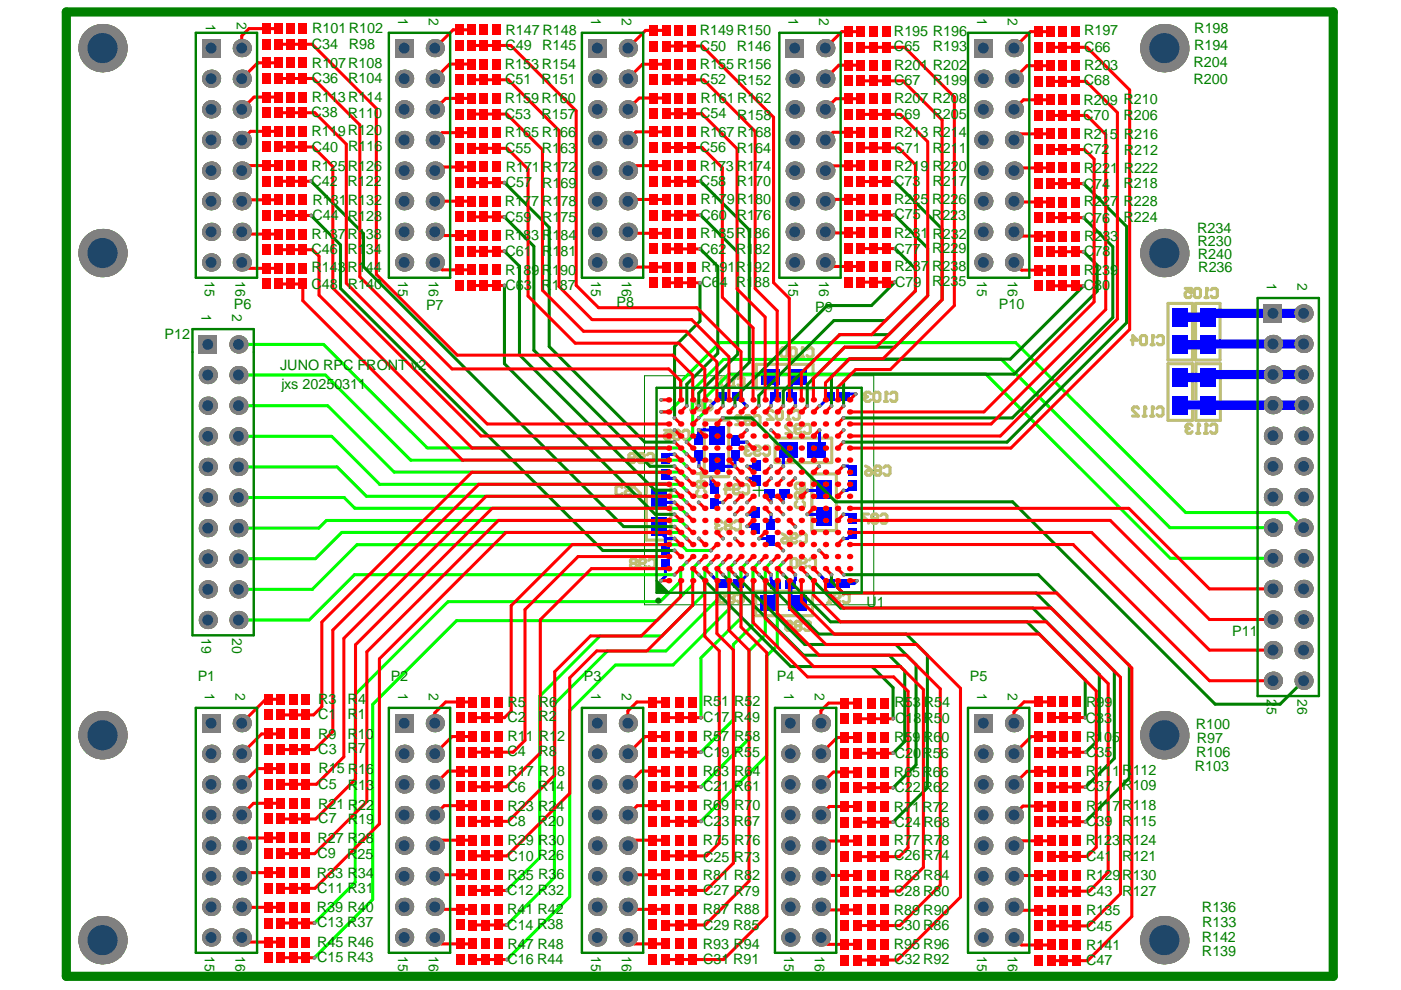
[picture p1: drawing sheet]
<svg xmlns="http://www.w3.org/2000/svg" width="297mm" height="210mm" viewBox="0 0 297 210" stroke-linecap="round" stroke-linejoin="round" font-family="sans-serif">
<defs><g id="words">
<g font-size="3.1" fill="#008000">
<text x="66.1" y="10.4">C34</text>
<text x="66.2" y="7.1">R101R102</text>
<text x="73.9" y="10.3">R98</text>
<text x="107.1" y="7.4">R147 R148</text>
<text x="107.1" y="10.6">C49</text>
<text x="114.9" y="10.6">R145</text>
<text x="148.3" y="7.5">R149 R150</text>
<text x="148.4" y="10.7">C50</text>
<text x="156.2" y="10.7">R146</text>
<text x="189.5" y="7.7">R195 R196</text>
<text x="189.5" y="10.9">C65</text>
<text x="197.8" y="10.9">R193</text>
<text x="229.8" y="7.5">R197</text>
<text x="229.9" y="11">C66</text>
<text x="253.2" y="10.6">R194</text>
<text x="253.2" y="7">R198</text>
<text x="66.1" y="14.4">R107R108</text>
<text x="66.1" y="17.6">C36 R104</text>
<text x="107" y="14.5">R153 R154</text>
<text x="107.1" y="17.9">C51</text>
<text x="114.8" y="17.8">R151</text>
<text x="148.4" y="14.7">R155 R156</text>
<text x="148.4" y="17.8">C52</text>
<text x="156.3" y="17.9">R152</text>
<text x="189.6" y="14.8">R201 R202</text>
<text x="229.8" y="14.9">R203</text>
<text x="253" y="14.3">R204</text>
<text x="253" y="17.8">R200</text>
<text x="66.1" y="21.6">R113R114</text>
<text x="107" y="21.9">R159 R160</text>
<text x="148.5" y="21.8">R161R162</text>
<text x="189.6" y="21.8">R207 R208</text>
<text x="189.6" y="18">C67</text>
<text x="197.8" y="18">R199</text>
<text x="229.7" y="22.2">R209 R210</text>
<text x="229.8" y="18.1">C68</text>
<text x="66" y="28.8">R119R120</text>
<text x="66" y="24.8">C38</text>
<text x="73.8" y="25">R110</text>
<text x="107" y="29.1">R165 R166</text>
<text x="107" y="25.2">C53</text>
<text x="114.8" y="25.2">R157</text>
<text x="148.5" y="29">R167 R168</text>
<text x="148.5" y="25.1">C54</text>
<text x="156.3" y="25.4">R158</text>
<text x="189.6" y="29.1">R213 R214</text>
<text x="189.6" y="25.3">C69</text>
<text x="197.7" y="25.2">R205</text>
<text x="229.6" y="25.5">C70</text>
<text x="229.7" y="29.4">R215</text>
<text x="238.2" y="25.5">R206</text>
<text x="238.3" y="29.4">R216</text>
<text x="66.1" y="32.2">C40</text>
<text x="73.8" y="32">R116</text>
<text x="107.1" y="32.5">C55</text>
<text x="114.9" y="32.5">R163</text>
<text x="148.3" y="32.3">C56</text>
<text x="156.2" y="32.3">R164</text>
<text x="189.7" y="32.4">C71</text>
<text x="197.7" y="32.4">R211</text>
<text x="229.6" y="32.7">C72</text>
<text x="238.3" y="32.8">R212</text>
<text x="66" y="36.2">R125</text>
<text x="66" y="39.4">C42</text>
<text x="73.7" y="39.5">R122</text>
<text x="73.8" y="36.2">R126</text>
<text x="107.2" y="36.4">R171R172</text>
<text x="107.2" y="39.7">C57</text>
<text x="114.9" y="39.8">R169</text>
<text x="148.3" y="36.3">R173 R174</text>
<text x="148.4" y="39.5">C58</text>
<text x="156.2" y="39.4">R170</text>
<text x="189.6" y="36.2">R219</text>
<text x="189.6" y="39.4">C73</text>
<text x="197.7" y="36.2">R220</text>
<text x="197.7" y="39.5">R217</text>
<text x="229.8" y="36.7">R221</text>
<text x="229.8" y="40">C74</text>
<text x="238.2" y="39.8">R218</text>
<text x="238.3" y="36.6">R222</text>
<text x="66.3" y="43.4">R131</text>
<text x="66.3" y="46.7">C44</text>
<text x="73.8" y="43.4">R132</text>
<text x="73.8" y="47">R128</text>
<text x="107" y="43.7">R177 R178</text>
<text x="107.1" y="47">C59</text>
<text x="114.9" y="47.1">R175</text>
<text x="148.5" y="43.3">R179R180</text>
<text x="148.5" y="46.6">C60 R176</text>
<text x="189.6" y="43.4">R225</text>
<text x="189.7" y="46.4">C75</text>
<text x="197.6" y="46.6">R223</text>
<text x="197.7" y="43.4">R226</text>
<text x="229.8" y="43.8">R227</text>
<text x="229.8" y="47.2">C76</text>
<text x="238.2" y="43.8">R228</text>
<text x="238.2" y="47.1">R224</text>
<text x="66" y="50.7">R137</text>
<text x="66" y="53.9">C46</text>
<text x="73.7" y="50.7">R138</text>
<text x="73.7" y="53.9">R134</text>
<text x="107" y="51">R183 R184</text>
<text x="148.5" y="50.5">R185R186</text>
<text x="148.5" y="53.8">C62</text>
<text x="156.1" y="53.8">R182</text>
<text x="189.6" y="50.5">R231</text>
<text x="189.7" y="53.8">C77</text>
<text x="197.7" y="53.6">R229</text>
<text x="197.7" y="50.6">R232</text>
<text x="229.8" y="51">R233</text>
<text x="253.8" y="49.4">R234</text>
<text x="253.9" y="52.2">R230</text>
<text x="66" y="57.8">R143</text>
<text x="73.7" y="57.7">R144</text>
<text x="107.1" y="58.2">R189 R190</text>
<text x="107.1" y="54.3">C61</text>
<text x="114.9" y="54.3">R181</text>
<text x="148.7" y="57.6">R191R192</text>
<text x="189.7" y="57.4">R237</text>
<text x="197.7" y="57.4">R238</text>
<text x="229.8" y="58.3">R239</text>
<text x="229.8" y="54.4">C78</text>
<text x="253.9" y="55">R240</text>
<text x="254.1" y="57.7">R236</text>
<text x="49.6" y="65.6">P6</text>
<text x="66" y="61.2">C48</text>
<text x="73.8" y="61.2">R140</text>
<text x="90.3" y="65.6">P7</text>
<text x="107.1" y="61.4">C63</text>
<text x="114.8" y="61.5">R187</text>
<text x="130.7" y="65.2">P8</text>
<text x="148.7" y="60.9">C64 R188</text>
<text x="189.8" y="60.8">C79</text>
<text x="197.7" y="60.6">R235</text>
<text x="211.8" y="65.5">P10</text>
<text x="229.8" y="61.5">C80</text>
<text x="34.9" y="71.9">P12</text>
<text x="172.8" y="66.1">P9</text>
<text x="59.4" y="78.4">JUNO RPC FRONT v2</text>
<text x="59.7" y="82.4">jxs 20250311</text>
<text x="183.7" y="128.8">U1</text>
<text x="261.2" y="134.9">P11</text>
<text x="41.9" y="144.4">P1</text>
<text x="67.4" y="149.3">R3</text>
<text x="73.7" y="149.2">R4</text>
<text x="82.8" y="144.4">P2</text>
<text x="107.6" y="149.9">R5</text>
<text x="114.2" y="149.9">R6</text>
<text x="123.8" y="144.4">P3</text>
<text x="149" y="149.8">R51</text>
<text x="155.6" y="149.7">R52</text>
<text x="164.7" y="144.4">P4</text>
<text x="189.7" y="150">R53</text>
<text x="195.9" y="149.9">R54</text>
<text x="205.7" y="144.4">P5</text>
<text x="230.3" y="149.9">R99</text>
<text x="67.4" y="152.4">C1</text>
<text x="73.7" y="152.4">R1</text>
<text x="107.6" y="153.1">C2</text>
<text x="114.2" y="153">R2</text>
<text x="149.1" y="153.1">C17</text>
<text x="155.6" y="153">R49</text>
<text x="189.8" y="153.4">C18</text>
<text x="195.8" y="153.4">R50</text>
<text x="230.2" y="153.2">C33</text>
<text x="253.5" y="154.5">R100</text>
<text x="67.4" y="156.7">R9</text>
<text x="67.5" y="159.8">C3</text>
<text x="73.6" y="156.6">R10</text>
<text x="73.7" y="159.7">R7</text>
<text x="107.6" y="157.2">R11 R12</text>
<text x="107.6" y="160.4">C4</text>
<text x="114.2" y="160.4">R8</text>
<text x="149" y="157.1">R57</text>
<text x="149.1" y="160.5">C19</text>
<text x="155.6" y="160.6">R55</text>
<text x="155.6" y="157.1">R58</text>
<text x="189.6" y="157.3">R59R60</text>
<text x="189.7" y="160.7">C20R56</text>
<text x="230.2" y="157.4">R105</text>
<text x="230.3" y="160.5">C35</text>
<text x="253.6" y="160.5">R106</text>
<text x="253.7" y="157.5">R97</text>
<text x="67.5" y="167.3">C5</text>
<text x="67.5" y="164">R15 R16</text>
<text x="73.8" y="167.4">R13</text>
<text x="107.6" y="164.6">R17 R18</text>
<text x="107.6" y="167.9">C6</text>
<text x="114.1" y="167.8">R14</text>
<text x="149" y="164.6">R63</text>
<text x="149.1" y="167.8">C21</text>
<text x="155.6" y="167.8">R61</text>
<text x="155.6" y="164.6">R64</text>
<text x="189.5" y="164.8">R65R66</text>
<text x="230.2" y="164.5">R111</text>
<text x="230.2" y="167.7">C37</text>
<text x="238" y="164.4">R112</text>
<text x="238" y="167.6">R109</text>
<text x="253.4" y="163.5">R103</text>
<text x="67.4" y="171.5">R21 R22</text>
<text x="107.6" y="172">R23 R24</text>
<text x="149" y="171.8">R69</text>
<text x="155.6" y="171.8">R70</text>
<text x="189.5" y="172.1">R71R72</text>
<text x="189.6" y="168">C22R62</text>
<text x="230.3" y="171.9">R117</text>
<text x="238" y="171.8">R118</text>
<text x="67.3" y="178.7">R27 R28</text>
<text x="67.5" y="174.6">C7</text>
<text x="73.8" y="174.7">R19</text>
<text x="107.6" y="179.2">R29 R30</text>
<text x="107.6" y="175.1">C8</text>
<text x="114" y="175.1">R20</text>
<text x="149" y="179.2">R75</text>
<text x="149.1" y="175.1">C23</text>
<text x="155.6" y="175.1">R67</text>
<text x="155.6" y="179.2">R76</text>
<text x="189.5" y="179.3">R77 R78</text>
<text x="189.6" y="175.3">C24</text>
<text x="195.8" y="175.3">R68</text>
<text x="230.2" y="179.2">R123</text>
<text x="230.3" y="175">C39</text>
<text x="238" y="179.1">R124</text>
<text x="238" y="175.1">R115</text>
<text x="67.3" y="182">C9</text>
<text x="73.6" y="182.2">R25</text>
<text x="107.6" y="182.5">C10 R26</text>
<text x="149.1" y="182.7">C25</text>
<text x="155.6" y="182.7">R73</text>
<text x="189.6" y="182.4">C26 R74</text>
<text x="230.3" y="182.5">C41</text>
<text x="238" y="182.5">R121</text>
<text x="67.2" y="186.1">R33 R34</text>
<text x="67.2" y="189.4">C11 R31</text>
<text x="107.6" y="189.8">C12 R32</text>
<text x="107.6" y="186.5">R35 R36</text>
<text x="149" y="186.6">R81 R82</text>
<text x="149.1" y="189.9">C27 R79</text>
<text x="189.5" y="186.6">R83 R84</text>
<text x="189.6" y="189.9">C28 R80</text>
<text x="230.3" y="186.6">R129</text>
<text x="230.3" y="190">C43 R127</text>
<text x="238" y="186.6">R130</text>
<text x="67.2" y="193.4">R39 R40</text>
<text x="67.2" y="196.6">C13 R37</text>
<text x="107.5" y="193.8">R41 R42</text>
<text x="107.6" y="197.1">C14 R38</text>
<text x="149" y="193.8">R87 R88</text>
<text x="149.1" y="197.2">C29 R85</text>
<text x="189.5" y="193.9">R89 R90</text>
<text x="189.6" y="197.2">C30 R86</text>
<text x="230.3" y="194">R135</text>
<text x="230.3" y="197.3">C45</text>
<text x="254.8" y="193.5">R136</text>
<text x="254.9" y="196.6">R133</text>
<text x="67.2" y="203.9">C15 R43</text>
<text x="67.3" y="200.7">R45 R46</text>
<text x="107.6" y="201.1">R47 R48</text>
<text x="149" y="201.1">R93 R94</text>
<text x="189.5" y="201.2">R95 R96</text>
<text x="230.3" y="201.4">R141</text>
<text x="254.8" y="199.7">R142</text>
<text x="254.8" y="202.8">R139</text>
<text x="107.6" y="204.4">C16 R44</text>
<text x="149.1" y="204.3">C31 R91</text>
<text x="189.6" y="204.5">C32 R92</text>
<text x="230.3" y="204.7">C47</text>
</g>
<g font-size="3" fill="#008000">
<text x="43.7" y="5" transform="rotate(90 43.7 5)">1</text>
<text x="50.2" y="4.7" transform="rotate(90 50.2 4.7)">2</text>
<text x="84.4" y="3.7" transform="rotate(90 84.4 3.7)">1</text>
<text x="90.9" y="3.7" transform="rotate(90 90.9 3.7)">2</text>
<text x="125.3" y="3.7" transform="rotate(90 125.3 3.7)">1</text>
<text x="131.8" y="3.7" transform="rotate(90 131.8 3.7)">2</text>
<text x="167.2" y="3.7" transform="rotate(90 167.2 3.7)">1</text>
<text x="173.7" y="3.7" transform="rotate(90 173.7 3.7)">2</text>
<text x="207.2" y="3.7" transform="rotate(90 207.2 3.7)">1</text>
<text x="213.7" y="3.7" transform="rotate(90 213.7 3.7)">2</text>
<text x="43.5" y="59.5" transform="rotate(90 43.5 59.5)">15</text>
<text x="50" y="59.5" transform="rotate(90 50 59.5)">16</text>
<text x="84.4" y="59.5" transform="rotate(90 84.4 59.5)">15</text>
<text x="90.9" y="59.5" transform="rotate(90 90.9 59.5)">16</text>
<text x="125.3" y="59.5" transform="rotate(90 125.3 59.5)">15</text>
<text x="131.8" y="59.5" transform="rotate(90 131.8 59.5)">16</text>
<text x="167.2" y="59.5" transform="rotate(90 167.2 59.5)">15</text>
<text x="173.7" y="59.5" transform="rotate(90 173.7 59.5)">16</text>
<text x="207.2" y="59.5" transform="rotate(90 207.2 59.5)">15</text>
<text x="213.7" y="59.5" transform="rotate(90 213.7 59.5)">16</text>
<text x="268.6" y="59.9" transform="rotate(90 268.6 59.9)">1</text>
<text x="275.1" y="59.9" transform="rotate(90 275.1 59.9)">2</text>
<text x="42.8" y="66.5" transform="rotate(90 42.8 66.5)">1</text>
<text x="49.3" y="66.5" transform="rotate(90 49.3 66.5)">2</text>
<text x="42.8" y="135.3" transform="rotate(90 42.8 135.3)">19</text>
<text x="49.3" y="135.3" transform="rotate(90 49.3 135.3)">20</text>
<text x="43.5" y="146.8" transform="rotate(90 43.5 146.8)">1</text>
<text x="50" y="146.8" transform="rotate(90 50 146.8)">2</text>
<text x="84.4" y="146.8" transform="rotate(90 84.4 146.8)">1</text>
<text x="90.9" y="146.8" transform="rotate(90 90.9 146.8)">2</text>
<text x="125.3" y="146.8" transform="rotate(90 125.3 146.8)">1</text>
<text x="131.8" y="146.8" transform="rotate(90 131.8 146.8)">2</text>
<text x="166.3" y="146.8" transform="rotate(90 166.3 146.8)">1</text>
<text x="172.8" y="146.8" transform="rotate(90 172.8 146.8)">2</text>
<text x="207.2" y="146.8" transform="rotate(90 207.2 146.8)">1</text>
<text x="213.7" y="146.8" transform="rotate(90 213.7 146.8)">2</text>
<text x="268.6" y="148.2" transform="rotate(90 268.6 148.2)">2</text>
<text x="268.6" y="149.9" transform="rotate(90 268.6 149.9)">5</text>
<text x="275.1" y="148.2" transform="rotate(90 275.1 148.2)">26</text>
<text x="43.5" y="202.7" transform="rotate(90 43.5 202.7)">15</text>
<text x="50" y="202.7" transform="rotate(90 50 202.7)">16</text>
<text x="84.4" y="202.7" transform="rotate(90 84.4 202.7)">15</text>
<text x="90.9" y="202.7" transform="rotate(90 90.9 202.7)">16</text>
<text x="125.3" y="202.7" transform="rotate(90 125.3 202.7)">15</text>
<text x="131.8" y="202.7" transform="rotate(90 131.8 202.7)">16</text>
<text x="166.3" y="202.7" transform="rotate(90 166.3 202.7)">15</text>
<text x="172.8" y="202.7" transform="rotate(90 172.8 202.7)">16</text>
<text x="207.2" y="202.7" transform="rotate(90 207.2 202.7)">15</text>
<text x="213.7" y="202.7" transform="rotate(90 213.7 202.7)">16</text>
</g>
</g></defs>
<path d="M159.7 103.9h2.5M160.9 102.7v2.5" fill="none" stroke="#008000" stroke-width=".26"/>
<path d="M136.6 79.7h48.7v48.5h-48.7z" fill="none" stroke="#008000" stroke-width=".21"/>
<path d="M139.2 82.2h43.5v43.5h-43.5z" fill="none" stroke="#800080" stroke-width=".26"/>
<g fill="none" stroke="#c0c073" stroke-width=".65">
<path d="M160.4 77.2h12v5.2h-12zM247.6 64.3h5.2v12h-5.2zM247.6 77.1h5.2v12h-5.2zM253.5 64.3h5.2v12h-5.2zM253.5 77.1h5.2v12h-5.2zM146.4 86.9h.6M146.7 85v1.9M148 85.9l-.3-.3v-.3l.3-.3h.7l.3 .3v.3l-.3 .3M148 85.9l-.3 .4v.3l.3 .3h.7l.3-.3v-.3l-.3-.4M148 85.9h.7M149.3 89.1h5.2v12h-5.2zM149.6 85.3l.4-.3h.6l.3 .3v1.3l-.3 .3h-.6l-.4-.3"/>
<path d="M164.3 92.9h12.1v5.2h-12.1zM137 102.5h5.2v12h-5.2zM172.1 100.5h5.2v12h-5.2zM160.2 125.4h12.1v5.1h-12.1z"/>
</g>
<circle cx="146.7" cy="85" r=".32" fill="#c0c073"/>
<path d="M146.7 85l.3 .3M255.4 91.9h.6M255.7 89.9v2M256.7 90.2l.3-.3h.6l.4 .3v1.3l-.4 .4h-.6l-.3-.4" fill="none" stroke="#c0c073" stroke-width=".65"/>
<circle cx="255.7" cy="89.9" r=".32" fill="#c0c073"/>
<path d="M253.7 91.9h.7M254.1 89.9v2M255.7 89.9l.3 .3" fill="none" stroke="#c0c073" stroke-width=".65"/>
<circle cx="254.1" cy="89.9" r=".32" fill="#c0c073"/>
<path d="M252.8 90.2l-.4-.3h-.6l-.3 .3v.4M254.1 89.9l.3 .3" fill="none" stroke="#c0c073" stroke-width=".65"/>
<circle cx="251.5" cy="90.6" r=".32" fill="#c0c073"/>
<path d="M244 88.2h.6M244.3 86.3v1.9M245.3 86.6l.3-.3h.7l.3 .3v1.3l-.3 .3h-.7l-.3-.3M251.5 90.6l.3 .3M251.8 90.9h.3M251.8 90.9l-.3 .3v.3l.3 .4h.6l.4-.4" fill="none" stroke="#c0c073" stroke-width=".65"/>
<circle cx="244.3" cy="86.3" r=".32" fill="#c0c073"/>
<path d="M242.4 88.2h.6M242.7 86.3v1.9M244.3 86.3l.3 .3" fill="none" stroke="#c0c073" stroke-width=".65"/>
<circle cx="242.7" cy="86.3" r=".32" fill="#c0c073"/>
<path d="M255.5 63.1h.6M255.8 61.1v2M256.8 61.5l.3-.4h.7l.3 .4v1.3l-.3 .3h-.7l-.3-.3M241.4 86.6l-.3-.3h-.7l-.3 .3v.3l1.3 1.3h-1.3M242.7 86.3l.3 .3" fill="none" stroke="#c0c073" stroke-width=".65"/>
<circle cx="255.8" cy="61.1" r=".32" fill="#c0c073"/>
<path d="M244.1 73.1h.6M244.4 71.1v2M245.4 71.5l.3-.4h.6l.4 .4v1.3l-.4 .3h-.6l-.3-.3M251.3 61.1h1.3v1l-.7-.3h-.3l-.3 .3v.7l.3 .3h.6l.4-.3M253.2 61.5l.3-.4h.7l.3 .4v1.3l-.3 .3h-.7l-.3-.3zM255.8 61.1l.3 .4" fill="none" stroke="#c0c073" stroke-width=".65"/>
<circle cx="244.4" cy="71.1" r=".32" fill="#c0c073"/>
<path d="M239.8 72.1h1.3l-.9-1v2M241.8 71.5l.3-.4h.7l.3 .4v1.3l-.3 .3h-.7l-.3-.3zM244.4 71.1l.3 .4M187.5 85.1h.7M187.9 83.2v1.9M188.8 83.5l.4-.3h.6l.3 .3v1.3l-.3 .3h-.6l-.4-.3" fill="none" stroke="#c0c073" stroke-width=".65"/>
<circle cx="187.9" cy="83.2" r=".32" fill="#c0c073"/>
<path d="M184.6 83.5l-.3-.3h-.7l-.3 .3v.3M185.3 83.5l.3-.3h.6l.4 .3v1.3l-.4 .3h-.6l-.3-.3zM187.9 83.2l.3 .3" fill="none" stroke="#c0c073" stroke-width=".65"/>
<circle cx="183.3" cy="83.8" r=".32" fill="#c0c073"/>
<path d="M166.9 88.9h.6M167.2 87v1.9M168.2 87.3l.3-.3h.6l.4 .3v1.3l-.4 .3h-.6l-.3-.3M183.3 83.8l.3 .3M183.6 84.1h.4M183.6 84.1l-.3 .4v.3l.3 .3h.7l.3-.3" fill="none" stroke="#c0c073" stroke-width=".65"/>
<circle cx="167.2" cy="87" r=".32" fill="#c0c073"/>
<path d="M155.5 80v1.9M155.2 81.9h.6M156.5 80.3l.3-.3h.6l.4 .3v1.3l-.4 .3h-.6l-.3-.3M163.9 87.3l-.3-.3h-.6l-.4 .3v.3l1.3 1.3h-1.3M164.6 87.3l.3-.3h.7l.3 .3v1.3l-.3 .3h-.7l-.3-.3zM167.2 87l.3 .3" fill="none" stroke="#c0c073" stroke-width=".65"/>
<circle cx="155.5" cy="80" r=".32" fill="#c0c073"/>
<path d="M151.9 80v1.9M155.5 80l.3 .3M151.6 81.9h.6M152.9 80.3l.3-.3h.7l.3 .3v1.3l-.3 .3h-.7l-.3-.3z" fill="none" stroke="#c0c073" stroke-width=".65"/>
<circle cx="151.9" cy="80" r=".32" fill="#c0c073"/>
<path d="M151.9 80l.3 .3M169.8 75.7h.6M170.1 73.7v2M171.1 74.1l.3-.4h.7l.3 .4v1.3l-.3 .3h-.7l-.3-.3" fill="none" stroke="#c0c073" stroke-width=".65"/>
<circle cx="170.1" cy="73.7" r=".32" fill="#c0c073"/>
<g fill="none" stroke="#c0c073" stroke-width=".65">
<path d="M165.6 74.1l.3-.4h.6l.4 .4v1.3l-.4 .3h-.6l-.3-.3zM167.5 74.1l.3-.4h.7l.3 .4v1.3l-.3 .3h-.7l-.3-.3zM170.1 73.7l.3 .4M133.3 97.1h1l.3-.3v-.3l-.3-.4h-.6l-.4 .4v1.3l.4 .3h.6l.3-.3M135.3 97.1h1l.3-.3v-.3l-.3-.4h-.7l-.3 .4v1.3l.3 .3h.7l.3-.3M137.2 96.5l.4-.4h.6l.3 .4v1.3l-.3 .3h-.6l-.4-.3M140.9 91.2h1.3v1l-.7-.3h-.3l-.3 .3v.6l.3 .4h.6l.4-.4M142.8 92.2h1l.3-.3v-.4l-.3-.3h-.7l-.3 .3v1.3l.3 .4h.7l.3-.4M144.8 91.5l.3-.3h.6l.4 .3v1.3l-.4 .4h-.6l-.3-.4M159.3 94.9l-.4-.3h-.6l-.3 .3v.3M159.9 95.6h1l.3-.4v-.3l-.3-.3h-.7l-.3 .3v1.3l.3 .3h.7l.3-.3M161.9 94.9l.3-.3h.6l.4 .3v1.3l-.4 .3h-.6l-.3-.3"/>
<path d="M131.9 103.3l-.3-.3h-.7l-.3 .3v1.3l.3 .4h.7l.3-.4M132.6 103.3l.3-.3h.6l.4 .3v1.3l-.4 .4h-.6l-.3-.4v-.3l.3-.3h1M134 119.4l-.3-.3v-.3l.3-.3h.6l.4 .3v.3l-.4 .3M134 119.4l-.3 .4v.3l.3 .3h.6l.4-.3v-.3l-.4-.4M134 119.4h.6M134.5 103v.3l1.3 1.3v.4h-1.3M135.6 119.4h1l.3-.3v-.3l-.3-.3h-.7l-.3 .3v1.3l.3 .3h.7l.3-.3M137.6 118.8l.3-.3h.6l.4 .3v1.3l-.4 .3h-.6l-.3-.3M153.5 103.7h1.3l-.9-.9v1.9M155.5 103.7h1l.3-.3v-.3l-.3-.3h-.7l-.3 .3v1.3l.3 .3h.7l.3-.3M157.4 103.1l.4-.3h.6l.3 .3v1.3l-.3 .3h-.6l-.4-.3M165.8 113.1l.6 .4 .7 .6"/>
<path d="M166.1 114.1h1v.7l-.4 .3h-.6l-.3-.3v-.4zM167.7 114.1h1l.3-.3v-.3l-.3-.4h-.7l-.3 .4v1.3l.3 .3h.7l.3-.3M169.7 113.5l.3-.4h.6l.4 .4v1.3l-.4 .3h-.6l-.3-.3"/>
</g>
<circle cx="158" cy="95.2" r=".32" fill="#c0c073"/>
<path d="M158 95.2l.3 .4M158.3 95.6h.3M158.3 95.6l-.3 .3v.3l.3 .3h.6l.4-.3M167.9 90.3l-.3-.3h-.7l-.3 .3v.3l1.3 1.3h-1.3M168.6 90.9h.9l.4-.3v-.3l-.4-.3h-.6l-.3 .3v1.3l.3 .3h.6l.4-.3M170.5 90.3l.3-.3h.7l.3 .3v1.3l-.3 .3h-.7l-.3-.3M175.5 127.8h.7M175.8 125.9v1.9M176.8 126.8h1l.3-.3v-.3l-.3-.3h-.7l-.3 .3v1.3l.3 .3h.7l.3-.3M178.8 126.2l.3-.3h.6l.4 .3v1.3l-.4 .3h-.6l-.3-.3" fill="none" stroke="#c0c073" stroke-width=".65"/>
<circle cx="175.8" cy="125.9" r=".32" fill="#c0c073"/>
<g fill="none" stroke="#c0c073" stroke-width=".65">
<path d="M183.5 98.8l.7 .3 .6 .7M183.8 99.8h1v.6l-.3 .3h-.7l-.3-.3v-.3zM185.8 99.8l-.3-.3v-.4l.3-.3h.6l.3 .3v.4l-.3 .3M185.8 99.8l-.3 .3v.3l.3 .3h.6l.3-.3v-.3l-.3-.3M185.8 99.8h.6M187.4 99.1l.3-.3h.7l.3 .3v1.3l-.3 .3h-.7l-.3-.3M148 104l-.3 .3v.7l.3 .3h1.3l.3-.3v-.7l-.3-.3M148.7 102.4l.3-.4h.3l.3 .4v.6l-.3 .3h-.3l-.3-.3M148.7 102.4l-.4-.4h-.3l-.3 .4v.6l.3 .3h.3l.4-.3M148.7 100.1v1.3l.9-1h-1.9M148.7 102.4v.6M153.1 110.7l-.3-.3h-.7l-.3 .3v.4"/>
<path d="M154.1 111.4l-.4-.3v-.4l.4-.3h.6l.3 .3v.4l-.3 .3M154.1 111.4l-.4 .3v.3l.4 .4h.6l.3-.4v-.3l-.3-.3M154.1 111.4h.6M155.7 110.7l.3-.3h.7l.3 .3v1.3l-.3 .4h-.7l-.3-.4M168 118.4h.7l.3 .3v1.3l-.3 .4h-.7l-.3-.4v-1.3zM168.9 106.3l-.3 .4v.6l.3 .3h1.3l.4-.3v-.6l-.4-.4M169.6 104.7l.3-.3h.3l.4 .3v.7l-.4 .3h-.3l-.3-.3M169.6 104.7l-.3-.3h-.4l-.3 .3v.7l.3 .3h.4l.3-.3M169.6 104.7v.7M169.7 119.4h.9l.4-.3v-.4l-.4-.3h-.6l-.3 .3v1.3l.3 .4h.6l.4-.4M170.6 102.4v1.3h-1l.3-.6v-.3l-.3-.4h-.7l-.3 .4v.6l.3 .3M171.6 118.7l.3-.3h.7l.3 .3v1.3l-.3 .4h-.7l-.3-.4"/>
<path d="M184.2 109h-1.3v.3l1.3 1.3v.3M185.1 110l-.3-.4v-.3l.3-.3h.7l.3 .3v.3l-.3 .4M185.1 110l-.3 .3v.3l.3 .3h.7l.3-.3v-.3l-.3-.3M185.1 110h.7M186.7 109.3l.4-.3h.6l.3 .3v1.3l-.3 .3h-.6l-.4-.3M152.4 126.8h1l.3-.3v-.4l-.3-.3h-.6l-.4 .3v1.3l.4 .4h.6l.3-.4M154.7 126.8l-.3-.3v-.4l.3-.3h.7l.3 .3v.4l-.3 .3M154.7 126.8l-.3 .3v.3l.3 .4h.7l.3-.4v-.3l-.3-.3M154.7 126.8h.7M156.3 126.1l.4-.3h.6l.3 .3v1.3l-.3 .4h-.6l-.4-.4M166.9 132.7l-.3-.3v-.4l.3-.3h.7l.3 .3v.4l-.3 .3M166.9 132.7l-.3 .3v.3l.3 .4h.7l.3-.4v-.3l-.3-.3"/>
<path d="M166.9 132.7h.7M168.9 132.7l-.3-.3v-.4l.3-.3h.6l.4 .3v.4l-.4 .3M168.9 132.7l-.3 .3v.3l.3 .4h.6l.4-.4v-.3l-.4-.3M168.9 132.7h.6M170.5 132l.3-.3h.7l.3 .3v1.3l-.3 .4h-.7l-.3-.4M175.8 125.9l.4 .3"/>
</g>
<circle cx="151.8" cy="111.1" r=".32" fill="#c0c073"/>
<path d="M157.2 88.4l-.3-.3h-.6l-.3 .3v.3l1.2 1.3h-1.2M158.2 89.1l-.3-.4v-.3l.3-.3h.7l.3 .3v.3l-.3 .4M158.2 89.1l-.3 .3v.3l.3 .3h.7l.3-.3v-.3l-.3-.3M158.2 89.1h.7M159.8 88.4l.4-.3h.6l.3 .3v1.3l-.3 .3h-.6l-.4-.3M151.8 111.1l.3 .3M152.1 111.4h.3M152.1 111.4l-.3 .3v.3l.3 .4h.7l.3-.4" fill="none" stroke="#c0c073" stroke-width=".65"/>
<path d="M276.4 79.4h-19.6l-.7 .6h-5.9M276.4 72.9h-20.1l-.2 .2h-5.9M276.4 66.4h-19.5l-.8 .9h-5.9M250.2 85.9h26.2" fill="none" stroke="#00f" stroke-width="1.9"/>
<g fill="none" stroke="#00f" stroke-width=".65">
<path d="M163.3 79.8l1.1 1.2v3.1l-.9 1v1M169.1 79.8l-1.3 1.4v2.9l.8 .9v1.1M143 96.3h-1.1l-.8 .9M148.2 93.2l-.1-2.1h2.7l1.1 1.2-.9 .9M148.2 96.6h.1M148.2 96.6v2.3M148.2 93.2h.1M153 84.1h-.3l-2 2M155.9 96.6l-.1 2.3h-3.2l-.7-.7M155.9 93.3l.4 .5h2.1M156.3 84.1l2.1 2M160.3 98.6l-.2 .3h-1.7"/>
<path d="M167.3 95.5l-1.2 1.2v2.2M173.8 91.2v3.6l-.7 .7M175.8 84.1l-2 2M178.9 98.8h.9l.8 .9M181.4 83.5h-1.7l-.6 .6M139.6 112.5l1.7 1.7h1.7M141.1 113.9v2.6M141.1 119.8v2.4l-.9 .9M141.1 100.5l.8 .9h1.1M143 106.5h-3.2l-.2 .2M150.7 101.4v1.4l.7 .7M153.3 106.5h-1.6l-.3 .3"/>
<path d="M158.4 111.6h1.3l.5 .5M158.4 101.4h1.4l.5 .6M160.2 108.8l-.4 .3h-1.4M161 114.2h2.1l.3 .3M163.1 104.6l.4 .5v1.4M163.5 109.1l-.1 2.1M166.4 104.6l-.3 .4v1.5M171.2 109.1h3l.5 .5M174.7 103.7l-.2 .3h-3.3M178.8 109.1h1.1l.8 .8M180.6 103l-1 1h-.7M180.7 113.2l-1 1h-.9"/>
<path d="M150.8 121.8l1.9 2h.5M158.4 121.8l-1.9 2M163.5 121.8v1.2l.9 .9v2.9l-1.2 1.1M168.6 121.8v1.1l-.9 1v2.7l1.3 1.3M173.8 121.8l1.8 1.9h.2M181.7 123.1l-.6 .6h-2"/>
</g>
<circle cx="153.2" cy="88.6" r=".39" fill="#808080"/>
<circle cx="153.2" cy="88.6" r=".2" fill="#a6968d"/>
<circle cx="148.1" cy="91.1" r=".39" fill="#808080"/>
<circle cx="148.1" cy="91.1" r=".2" fill="#a6968d"/>
<circle cx="179" cy="181.7" r=".39" fill="#808080"/>
<circle cx="179" cy="181.7" r=".2" fill="#a6968d"/>
<circle cx="179.2" cy="174.4" r=".39" fill="#808080"/>
<circle cx="179.2" cy="174.4" r=".2" fill="#a6968d"/>
<circle cx="179.1" cy="167" r=".39" fill="#808080"/>
<circle cx="179.1" cy="167" r=".2" fill="#a6968d"/>
<circle cx="179" cy="159.7" r=".39" fill="#808080"/>
<circle cx="179" cy="159.7" r=".2" fill="#a6968d"/>
<circle cx="179" cy="152.4" r=".39" fill="#808080"/>
<circle cx="179" cy="152.4" r=".2" fill="#a6968d"/>
<circle cx="138.5" cy="152.2" r=".39" fill="#808080"/>
<circle cx="138.5" cy="152.2" r=".2" fill="#a6968d"/>
<circle cx="138.4" cy="159.4" r=".39" fill="#808080"/>
<circle cx="138.4" cy="159.4" r=".2" fill="#a6968d"/>
<circle cx="138.4" cy="166.8" r=".39" fill="#808080"/>
<circle cx="138.4" cy="166.8" r=".2" fill="#a6968d"/>
<circle cx="138.5" cy="174.1" r=".39" fill="#808080"/>
<circle cx="138.5" cy="174.1" r=".2" fill="#a6968d"/>
<circle cx="138.4" cy="181.6" r=".39" fill="#808080"/>
<circle cx="138.4" cy="181.6" r=".2" fill="#a6968d"/>
<circle cx="138.3" cy="188.9" r=".39" fill="#808080"/>
<circle cx="138.3" cy="188.9" r=".2" fill="#a6968d"/>
<circle cx="138.5" cy="196" r=".39" fill="#808080"/>
<circle cx="138.5" cy="196" r=".2" fill="#a6968d"/>
<circle cx="138.5" cy="203.6" r=".39" fill="#808080"/>
<circle cx="138.5" cy="203.6" r=".2" fill="#a6968d"/>
<circle cx="64.8" cy="199.7" r=".39" fill="#808080"/>
<circle cx="64.8" cy="199.7" r=".2" fill="#a6968d"/>
<circle cx="62.2" cy="199.7" r=".39" fill="#808080"/>
<circle cx="62.2" cy="199.7" r=".2" fill="#a6968d"/>
<circle cx="57.1" cy="203.1" r=".39" fill="#808080"/>
<circle cx="57.1" cy="203.1" r=".2" fill="#a6968d"/>
<circle cx="64.8" cy="192.3" r=".39" fill="#808080"/>
<circle cx="64.8" cy="192.3" r=".2" fill="#a6968d"/>
<circle cx="62.2" cy="192.3" r=".39" fill="#808080"/>
<circle cx="62.2" cy="192.3" r=".2" fill="#a6968d"/>
<circle cx="57.1" cy="195.7" r=".39" fill="#808080"/>
<circle cx="57.1" cy="195.7" r=".2" fill="#a6968d"/>
<circle cx="64.8" cy="185.1" r=".39" fill="#808080"/>
<circle cx="64.8" cy="185.1" r=".2" fill="#a6968d"/>
<circle cx="62.2" cy="185.1" r=".39" fill="#808080"/>
<circle cx="62.2" cy="185.1" r=".2" fill="#a6968d"/>
<circle cx="57.1" cy="188.5" r=".39" fill="#808080"/>
<circle cx="57.1" cy="188.5" r=".2" fill="#a6968d"/>
<circle cx="64.8" cy="177.6" r=".39" fill="#808080"/>
<circle cx="64.8" cy="177.6" r=".2" fill="#a6968d"/>
<circle cx="62.2" cy="177.6" r=".39" fill="#808080"/>
<circle cx="62.2" cy="177.6" r=".2" fill="#a6968d"/>
<circle cx="57.1" cy="181" r=".39" fill="#808080"/>
<circle cx="57.1" cy="181" r=".2" fill="#a6968d"/>
<circle cx="64.8" cy="170.3" r=".39" fill="#808080"/>
<circle cx="64.8" cy="170.3" r=".2" fill="#a6968d"/>
<circle cx="62.2" cy="170.3" r=".39" fill="#808080"/>
<circle cx="62.2" cy="170.3" r=".2" fill="#a6968d"/>
<circle cx="57.1" cy="173.7" r=".39" fill="#808080"/>
<circle cx="57.1" cy="173.7" r=".2" fill="#a6968d"/>
<circle cx="64.8" cy="162.9" r=".39" fill="#808080"/>
<circle cx="64.8" cy="162.9" r=".2" fill="#a6968d"/>
<circle cx="62.2" cy="162.9" r=".39" fill="#808080"/>
<circle cx="62.2" cy="162.9" r=".2" fill="#a6968d"/>
<circle cx="57.1" cy="166.3" r=".39" fill="#808080"/>
<circle cx="57.1" cy="166.3" r=".2" fill="#a6968d"/>
<circle cx="64.8" cy="155.6" r=".39" fill="#808080"/>
<circle cx="64.8" cy="155.6" r=".2" fill="#a6968d"/>
<circle cx="62.2" cy="155.6" r=".39" fill="#808080"/>
<circle cx="62.2" cy="155.6" r=".2" fill="#a6968d"/>
<circle cx="57.1" cy="159" r=".39" fill="#808080"/>
<circle cx="57.1" cy="159" r=".2" fill="#a6968d"/>
<circle cx="64.8" cy="148.3" r=".39" fill="#808080"/>
<circle cx="64.8" cy="148.3" r=".2" fill="#a6968d"/>
<circle cx="62.2" cy="148.3" r=".39" fill="#808080"/>
<circle cx="62.2" cy="148.3" r=".2" fill="#a6968d"/>
<circle cx="57.1" cy="151.6" r=".39" fill="#808080"/>
<circle cx="57.1" cy="151.6" r=".2" fill="#a6968d"/>
<circle cx="105.7" cy="200.1" r=".39" fill="#808080"/>
<circle cx="105.7" cy="200.1" r=".2" fill="#a6968d"/>
<circle cx="103.1" cy="200.1" r=".39" fill="#808080"/>
<circle cx="103.1" cy="200.1" r=".2" fill="#a6968d"/>
<circle cx="97.9" cy="203.4" r=".39" fill="#808080"/>
<circle cx="97.9" cy="203.4" r=".2" fill="#a6968d"/>
<circle cx="105.7" cy="192.9" r=".39" fill="#808080"/>
<circle cx="105.7" cy="192.9" r=".2" fill="#a6968d"/>
<circle cx="103.1" cy="192.9" r=".39" fill="#808080"/>
<circle cx="103.1" cy="192.9" r=".2" fill="#a6968d"/>
<circle cx="97.9" cy="196.2" r=".39" fill="#808080"/>
<circle cx="97.9" cy="196.2" r=".2" fill="#a6968d"/>
<circle cx="105.7" cy="185.5" r=".39" fill="#808080"/>
<circle cx="105.7" cy="185.5" r=".2" fill="#a6968d"/>
<circle cx="103.1" cy="185.5" r=".39" fill="#808080"/>
<circle cx="103.1" cy="185.5" r=".2" fill="#a6968d"/>
<circle cx="97.9" cy="188.8" r=".39" fill="#808080"/>
<circle cx="97.9" cy="188.8" r=".2" fill="#a6968d"/>
<circle cx="105.7" cy="178.1" r=".39" fill="#808080"/>
<circle cx="105.7" cy="178.1" r=".2" fill="#a6968d"/>
<circle cx="103.1" cy="178.1" r=".39" fill="#808080"/>
<circle cx="103.1" cy="178.1" r=".2" fill="#a6968d"/>
<circle cx="97.9" cy="181.4" r=".39" fill="#808080"/>
<circle cx="97.9" cy="181.4" r=".2" fill="#a6968d"/>
<circle cx="105.7" cy="170.8" r=".39" fill="#808080"/>
<circle cx="105.7" cy="170.8" r=".2" fill="#a6968d"/>
<circle cx="103.1" cy="170.8" r=".39" fill="#808080"/>
<circle cx="103.1" cy="170.8" r=".2" fill="#a6968d"/>
<circle cx="97.9" cy="174.2" r=".39" fill="#808080"/>
<circle cx="97.9" cy="174.2" r=".2" fill="#a6968d"/>
<circle cx="105.7" cy="163.5" r=".39" fill="#808080"/>
<circle cx="105.7" cy="163.5" r=".2" fill="#a6968d"/>
<circle cx="103.1" cy="163.5" r=".39" fill="#808080"/>
<circle cx="103.1" cy="163.5" r=".2" fill="#a6968d"/>
<circle cx="97.9" cy="166.8" r=".39" fill="#808080"/>
<circle cx="97.9" cy="166.8" r=".2" fill="#a6968d"/>
<circle cx="105.7" cy="156.1" r=".39" fill="#808080"/>
<circle cx="105.7" cy="156.1" r=".2" fill="#a6968d"/>
<circle cx="103.1" cy="156.1" r=".39" fill="#808080"/>
<circle cx="103.1" cy="156.1" r=".2" fill="#a6968d"/>
<circle cx="97.9" cy="159.5" r=".39" fill="#808080"/>
<circle cx="97.9" cy="159.5" r=".2" fill="#a6968d"/>
<circle cx="105.7" cy="148.8" r=".39" fill="#808080"/>
<circle cx="105.7" cy="148.8" r=".2" fill="#a6968d"/>
<circle cx="103.1" cy="148.8" r=".39" fill="#808080"/>
<circle cx="103.1" cy="148.8" r=".2" fill="#a6968d"/>
<circle cx="97.9" cy="152.2" r=".39" fill="#808080"/>
<circle cx="97.9" cy="152.2" r=".2" fill="#a6968d"/>
<circle cx="146.8" cy="200.1" r=".39" fill="#808080"/>
<circle cx="146.8" cy="200.1" r=".2" fill="#a6968d"/>
<circle cx="144.2" cy="200.1" r=".39" fill="#808080"/>
<circle cx="144.2" cy="200.1" r=".2" fill="#a6968d"/>
<circle cx="146.8" cy="192.8" r=".39" fill="#808080"/>
<circle cx="146.8" cy="192.8" r=".2" fill="#a6968d"/>
<circle cx="144.2" cy="192.8" r=".39" fill="#808080"/>
<circle cx="144.2" cy="192.8" r=".2" fill="#a6968d"/>
<circle cx="146.8" cy="185.5" r=".39" fill="#808080"/>
<circle cx="146.8" cy="185.5" r=".2" fill="#a6968d"/>
<circle cx="144.2" cy="185.5" r=".39" fill="#808080"/>
<circle cx="144.2" cy="185.5" r=".2" fill="#a6968d"/>
<circle cx="146.8" cy="178.2" r=".39" fill="#808080"/>
<circle cx="146.8" cy="178.2" r=".2" fill="#a6968d"/>
<circle cx="144.2" cy="178.2" r=".39" fill="#808080"/>
<circle cx="144.2" cy="178.2" r=".2" fill="#a6968d"/>
<circle cx="146.8" cy="170.8" r=".39" fill="#808080"/>
<circle cx="146.8" cy="170.8" r=".2" fill="#a6968d"/>
<circle cx="144.2" cy="170.8" r=".39" fill="#808080"/>
<circle cx="144.2" cy="170.8" r=".2" fill="#a6968d"/>
<circle cx="146.8" cy="163.5" r=".39" fill="#808080"/>
<circle cx="146.8" cy="163.5" r=".2" fill="#a6968d"/>
<circle cx="144.2" cy="163.5" r=".39" fill="#808080"/>
<circle cx="144.2" cy="163.5" r=".2" fill="#a6968d"/>
<circle cx="146.8" cy="156.1" r=".39" fill="#808080"/>
<circle cx="146.8" cy="156.1" r=".2" fill="#a6968d"/>
<circle cx="144.2" cy="156.1" r=".39" fill="#808080"/>
<circle cx="144.2" cy="156.1" r=".2" fill="#a6968d"/>
<circle cx="146.9" cy="148.9" r=".39" fill="#808080"/>
<circle cx="146.9" cy="148.9" r=".2" fill="#a6968d"/>
<circle cx="144.3" cy="148.9" r=".39" fill="#808080"/>
<circle cx="144.3" cy="148.9" r=".2" fill="#a6968d"/>
<circle cx="179.1" cy="203.6" r=".39" fill="#808080"/>
<circle cx="179.1" cy="203.6" r=".2" fill="#a6968d"/>
<circle cx="187.5" cy="200.3" r=".39" fill="#808080"/>
<circle cx="187.5" cy="200.3" r=".2" fill="#a6968d"/>
<circle cx="184.9" cy="200.3" r=".39" fill="#808080"/>
<circle cx="184.9" cy="200.3" r=".2" fill="#a6968d"/>
<circle cx="179.2" cy="196.3" r=".39" fill="#808080"/>
<circle cx="179.2" cy="196.3" r=".2" fill="#a6968d"/>
<circle cx="187.5" cy="193" r=".39" fill="#808080"/>
<circle cx="187.5" cy="193" r=".2" fill="#a6968d"/>
<circle cx="184.9" cy="193" r=".39" fill="#808080"/>
<circle cx="184.9" cy="193" r=".2" fill="#a6968d"/>
<circle cx="179.1" cy="189" r=".39" fill="#808080"/>
<circle cx="179.1" cy="189" r=".2" fill="#a6968d"/>
<circle cx="187.5" cy="185.7" r=".39" fill="#808080"/>
<circle cx="187.5" cy="185.7" r=".2" fill="#a6968d"/>
<circle cx="184.9" cy="185.7" r=".39" fill="#808080"/>
<circle cx="184.9" cy="185.7" r=".2" fill="#a6968d"/>
<circle cx="187.3" cy="178.3" r=".39" fill="#808080"/>
<circle cx="187.3" cy="178.3" r=".2" fill="#a6968d"/>
<circle cx="184.7" cy="178.3" r=".39" fill="#808080"/>
<circle cx="184.7" cy="178.3" r=".2" fill="#a6968d"/>
<circle cx="187.3" cy="171" r=".39" fill="#808080"/>
<circle cx="187.3" cy="171" r=".2" fill="#a6968d"/>
<circle cx="184.7" cy="171" r=".39" fill="#808080"/>
<circle cx="184.7" cy="171" r=".2" fill="#a6968d"/>
<circle cx="187.4" cy="163.7" r=".39" fill="#808080"/>
<circle cx="187.4" cy="163.7" r=".2" fill="#a6968d"/>
<circle cx="184.8" cy="163.7" r=".39" fill="#808080"/>
<circle cx="184.8" cy="163.7" r=".2" fill="#a6968d"/>
<circle cx="187.5" cy="156.4" r=".39" fill="#808080"/>
<circle cx="187.5" cy="156.4" r=".2" fill="#a6968d"/>
<circle cx="184.9" cy="156.4" r=".39" fill="#808080"/>
<circle cx="184.9" cy="156.4" r=".2" fill="#a6968d"/>
<circle cx="187.4" cy="149.1" r=".39" fill="#808080"/>
<circle cx="187.4" cy="149.1" r=".2" fill="#a6968d"/>
<circle cx="184.8" cy="149.1" r=".39" fill="#808080"/>
<circle cx="184.8" cy="149.1" r=".2" fill="#a6968d"/>
<circle cx="228.1" cy="200.3" r=".39" fill="#808080"/>
<circle cx="228.1" cy="200.3" r=".2" fill="#a6968d"/>
<circle cx="225.5" cy="200.3" r=".39" fill="#808080"/>
<circle cx="225.5" cy="200.3" r=".2" fill="#a6968d"/>
<circle cx="220.3" cy="203.6" r=".39" fill="#808080"/>
<circle cx="220.3" cy="203.6" r=".2" fill="#a6968d"/>
<circle cx="228.1" cy="193" r=".39" fill="#808080"/>
<circle cx="228.1" cy="193" r=".2" fill="#a6968d"/>
<circle cx="225.5" cy="193" r=".39" fill="#808080"/>
<circle cx="225.5" cy="193" r=".2" fill="#a6968d"/>
<circle cx="220.3" cy="196.4" r=".39" fill="#808080"/>
<circle cx="220.3" cy="196.4" r=".2" fill="#a6968d"/>
<circle cx="228.1" cy="185.6" r=".39" fill="#808080"/>
<circle cx="228.1" cy="185.6" r=".2" fill="#a6968d"/>
<circle cx="225.5" cy="185.6" r=".39" fill="#808080"/>
<circle cx="225.5" cy="185.6" r=".2" fill="#a6968d"/>
<circle cx="220.3" cy="189" r=".39" fill="#808080"/>
<circle cx="220.3" cy="189" r=".2" fill="#a6968d"/>
<circle cx="228.1" cy="178.3" r=".39" fill="#808080"/>
<circle cx="228.1" cy="178.3" r=".2" fill="#a6968d"/>
<circle cx="225.5" cy="178.3" r=".39" fill="#808080"/>
<circle cx="225.5" cy="178.3" r=".2" fill="#a6968d"/>
<circle cx="220.3" cy="181.6" r=".39" fill="#808080"/>
<circle cx="220.3" cy="181.6" r=".2" fill="#a6968d"/>
<circle cx="228.1" cy="170.9" r=".39" fill="#808080"/>
<circle cx="228.1" cy="170.9" r=".2" fill="#a6968d"/>
<circle cx="225.5" cy="170.9" r=".39" fill="#808080"/>
<circle cx="225.5" cy="170.9" r=".2" fill="#a6968d"/>
<circle cx="220.3" cy="174.3" r=".39" fill="#808080"/>
<circle cx="220.3" cy="174.3" r=".2" fill="#a6968d"/>
<circle cx="228.1" cy="163.5" r=".39" fill="#808080"/>
<circle cx="228.1" cy="163.5" r=".2" fill="#a6968d"/>
<circle cx="225.5" cy="163.5" r=".39" fill="#808080"/>
<circle cx="225.5" cy="163.5" r=".2" fill="#a6968d"/>
<circle cx="220.3" cy="166.9" r=".39" fill="#808080"/>
<circle cx="220.3" cy="166.9" r=".2" fill="#a6968d"/>
<circle cx="228.1" cy="156.2" r=".39" fill="#808080"/>
<circle cx="228.1" cy="156.2" r=".2" fill="#a6968d"/>
<circle cx="225.5" cy="156.2" r=".39" fill="#808080"/>
<circle cx="225.5" cy="156.2" r=".2" fill="#a6968d"/>
<circle cx="220.3" cy="159.6" r=".39" fill="#808080"/>
<circle cx="220.3" cy="159.6" r=".2" fill="#a6968d"/>
<circle cx="228.1" cy="148.8" r=".39" fill="#808080"/>
<circle cx="228.1" cy="148.8" r=".2" fill="#a6968d"/>
<circle cx="225.5" cy="148.8" r=".39" fill="#808080"/>
<circle cx="225.5" cy="148.8" r=".2" fill="#a6968d"/>
<circle cx="220.3" cy="152.2" r=".39" fill="#808080"/>
<circle cx="220.3" cy="152.2" r=".2" fill="#a6968d"/>
<circle cx="227.9" cy="57.3" r=".39" fill="#808080"/>
<circle cx="227.9" cy="57.3" r=".2" fill="#a6968d"/>
<circle cx="225.3" cy="57.3" r=".39" fill="#808080"/>
<circle cx="225.3" cy="57.3" r=".2" fill="#a6968d"/>
<circle cx="220.1" cy="60.6" r=".39" fill="#808080"/>
<circle cx="220.1" cy="60.6" r=".2" fill="#a6968d"/>
<circle cx="227.9" cy="50" r=".39" fill="#808080"/>
<circle cx="227.9" cy="50" r=".2" fill="#a6968d"/>
<circle cx="225.3" cy="50" r=".39" fill="#808080"/>
<circle cx="225.3" cy="50" r=".2" fill="#a6968d"/>
<circle cx="220.1" cy="53.4" r=".39" fill="#808080"/>
<circle cx="220.1" cy="53.4" r=".2" fill="#a6968d"/>
<circle cx="227.9" cy="42.8" r=".39" fill="#808080"/>
<circle cx="227.9" cy="42.8" r=".2" fill="#a6968d"/>
<circle cx="225.3" cy="42.8" r=".39" fill="#808080"/>
<circle cx="225.3" cy="42.8" r=".2" fill="#a6968d"/>
<circle cx="220.1" cy="46.2" r=".39" fill="#808080"/>
<circle cx="220.1" cy="46.2" r=".2" fill="#a6968d"/>
<circle cx="227.9" cy="35.6" r=".39" fill="#808080"/>
<circle cx="227.9" cy="35.6" r=".2" fill="#a6968d"/>
<circle cx="225.3" cy="35.6" r=".39" fill="#808080"/>
<circle cx="225.3" cy="35.6" r=".2" fill="#a6968d"/>
<circle cx="220.1" cy="38.9" r=".39" fill="#808080"/>
<circle cx="220.1" cy="38.9" r=".2" fill="#a6968d"/>
<circle cx="227.9" cy="28.4" r=".39" fill="#808080"/>
<circle cx="227.9" cy="28.4" r=".2" fill="#a6968d"/>
<circle cx="225.3" cy="28.4" r=".39" fill="#808080"/>
<circle cx="225.3" cy="28.4" r=".2" fill="#a6968d"/>
<circle cx="220.1" cy="31.8" r=".39" fill="#808080"/>
<circle cx="220.1" cy="31.8" r=".2" fill="#a6968d"/>
<circle cx="227.9" cy="21.2" r=".39" fill="#808080"/>
<circle cx="227.9" cy="21.2" r=".2" fill="#a6968d"/>
<circle cx="225.3" cy="21.2" r=".39" fill="#808080"/>
<circle cx="225.3" cy="21.2" r=".2" fill="#a6968d"/>
<circle cx="220.1" cy="24.5" r=".39" fill="#808080"/>
<circle cx="220.1" cy="24.5" r=".2" fill="#a6968d"/>
<circle cx="227.9" cy="13.8" r=".39" fill="#808080"/>
<circle cx="227.9" cy="13.8" r=".2" fill="#a6968d"/>
<circle cx="225.3" cy="13.8" r=".39" fill="#808080"/>
<circle cx="225.3" cy="13.8" r=".2" fill="#a6968d"/>
<circle cx="220.1" cy="17.2" r=".39" fill="#808080"/>
<circle cx="220.1" cy="17.2" r=".2" fill="#a6968d"/>
<circle cx="227.8" cy="6.7" r=".39" fill="#808080"/>
<circle cx="227.8" cy="6.7" r=".2" fill="#a6968d"/>
<circle cx="225.2" cy="6.7" r=".39" fill="#808080"/>
<circle cx="225.2" cy="6.7" r=".2" fill="#a6968d"/>
<circle cx="220" cy="10.1" r=".39" fill="#808080"/>
<circle cx="220" cy="10.1" r=".2" fill="#a6968d"/>
<circle cx="187.9" cy="56.6" r=".39" fill="#808080"/>
<circle cx="187.9" cy="56.6" r=".2" fill="#a6968d"/>
<circle cx="185.3" cy="56.6" r=".39" fill="#808080"/>
<circle cx="185.3" cy="56.6" r=".2" fill="#a6968d"/>
<circle cx="180.1" cy="60" r=".39" fill="#808080"/>
<circle cx="180.1" cy="60" r=".2" fill="#a6968d"/>
<circle cx="187.9" cy="49.4" r=".39" fill="#808080"/>
<circle cx="187.9" cy="49.4" r=".2" fill="#a6968d"/>
<circle cx="185.3" cy="49.4" r=".39" fill="#808080"/>
<circle cx="185.3" cy="49.4" r=".2" fill="#a6968d"/>
<circle cx="180.1" cy="52.8" r=".39" fill="#808080"/>
<circle cx="180.1" cy="52.8" r=".2" fill="#a6968d"/>
<circle cx="187.9" cy="42.4" r=".39" fill="#808080"/>
<circle cx="187.9" cy="42.4" r=".2" fill="#a6968d"/>
<circle cx="185.3" cy="42.4" r=".39" fill="#808080"/>
<circle cx="185.3" cy="42.4" r=".2" fill="#a6968d"/>
<circle cx="180.1" cy="45.8" r=".39" fill="#808080"/>
<circle cx="180.1" cy="45.8" r=".2" fill="#a6968d"/>
<circle cx="187.9" cy="35.1" r=".39" fill="#808080"/>
<circle cx="187.9" cy="35.1" r=".2" fill="#a6968d"/>
<circle cx="185.3" cy="35.1" r=".39" fill="#808080"/>
<circle cx="185.3" cy="35.1" r=".2" fill="#a6968d"/>
<circle cx="180.1" cy="38.5" r=".39" fill="#808080"/>
<circle cx="180.1" cy="38.5" r=".2" fill="#a6968d"/>
<circle cx="187.9" cy="28" r=".39" fill="#808080"/>
<circle cx="187.9" cy="28" r=".2" fill="#a6968d"/>
<circle cx="185.3" cy="28" r=".39" fill="#808080"/>
<circle cx="185.3" cy="28" r=".2" fill="#a6968d"/>
<circle cx="180.1" cy="31.4" r=".39" fill="#808080"/>
<circle cx="180.1" cy="31.4" r=".2" fill="#a6968d"/>
<circle cx="187.9" cy="21" r=".39" fill="#808080"/>
<circle cx="187.9" cy="21" r=".2" fill="#a6968d"/>
<circle cx="185.3" cy="21" r=".39" fill="#808080"/>
<circle cx="185.3" cy="21" r=".2" fill="#a6968d"/>
<circle cx="180.1" cy="24.3" r=".39" fill="#808080"/>
<circle cx="180.1" cy="24.3" r=".2" fill="#a6968d"/>
<circle cx="187.9" cy="13.8" r=".39" fill="#808080"/>
<circle cx="187.9" cy="13.8" r=".2" fill="#a6968d"/>
<circle cx="185.3" cy="13.8" r=".39" fill="#808080"/>
<circle cx="185.3" cy="13.8" r=".2" fill="#a6968d"/>
<circle cx="180.1" cy="17.2" r=".39" fill="#808080"/>
<circle cx="180.1" cy="17.2" r=".2" fill="#a6968d"/>
<circle cx="187.9" cy="6.7" r=".39" fill="#808080"/>
<circle cx="187.9" cy="6.7" r=".2" fill="#a6968d"/>
<circle cx="185.3" cy="6.7" r=".39" fill="#808080"/>
<circle cx="185.3" cy="6.7" r=".2" fill="#a6968d"/>
<circle cx="180.1" cy="10.1" r=".39" fill="#808080"/>
<circle cx="180.1" cy="10.1" r=".2" fill="#a6968d"/>
<circle cx="146.6" cy="56.6" r=".39" fill="#808080"/>
<circle cx="146.6" cy="56.6" r=".2" fill="#a6968d"/>
<circle cx="144" cy="56.6" r=".39" fill="#808080"/>
<circle cx="144" cy="56.6" r=".2" fill="#a6968d"/>
<circle cx="138.8" cy="60" r=".39" fill="#808080"/>
<circle cx="138.8" cy="60" r=".2" fill="#a6968d"/>
<circle cx="146.6" cy="49.6" r=".39" fill="#808080"/>
<circle cx="146.6" cy="49.6" r=".2" fill="#a6968d"/>
<circle cx="144" cy="49.6" r=".39" fill="#808080"/>
<circle cx="144" cy="49.6" r=".2" fill="#a6968d"/>
<circle cx="138.8" cy="53" r=".39" fill="#808080"/>
<circle cx="138.8" cy="53" r=".2" fill="#a6968d"/>
<circle cx="146.6" cy="42.4" r=".39" fill="#808080"/>
<circle cx="146.6" cy="42.4" r=".2" fill="#a6968d"/>
<circle cx="144" cy="42.4" r=".39" fill="#808080"/>
<circle cx="144" cy="42.4" r=".2" fill="#a6968d"/>
<circle cx="138.8" cy="45.8" r=".39" fill="#808080"/>
<circle cx="138.8" cy="45.8" r=".2" fill="#a6968d"/>
<circle cx="146.6" cy="35.1" r=".39" fill="#808080"/>
<circle cx="146.6" cy="35.1" r=".2" fill="#a6968d"/>
<circle cx="144" cy="35.1" r=".39" fill="#808080"/>
<circle cx="144" cy="35.1" r=".2" fill="#a6968d"/>
<circle cx="138.8" cy="38.5" r=".39" fill="#808080"/>
<circle cx="138.8" cy="38.5" r=".2" fill="#a6968d"/>
<circle cx="146.6" cy="27.8" r=".39" fill="#808080"/>
<circle cx="146.6" cy="27.8" r=".2" fill="#a6968d"/>
<circle cx="144" cy="27.8" r=".39" fill="#808080"/>
<circle cx="144" cy="27.8" r=".2" fill="#a6968d"/>
<circle cx="138.8" cy="31.2" r=".39" fill="#808080"/>
<circle cx="138.8" cy="31.2" r=".2" fill="#a6968d"/>
<circle cx="146.6" cy="20.8" r=".39" fill="#808080"/>
<circle cx="146.6" cy="20.8" r=".2" fill="#a6968d"/>
<circle cx="144" cy="20.8" r=".39" fill="#808080"/>
<circle cx="144" cy="20.8" r=".2" fill="#a6968d"/>
<circle cx="138.8" cy="24.2" r=".39" fill="#808080"/>
<circle cx="138.8" cy="24.2" r=".2" fill="#a6968d"/>
<circle cx="146.6" cy="13.6" r=".39" fill="#808080"/>
<circle cx="146.6" cy="13.6" r=".2" fill="#a6968d"/>
<circle cx="144" cy="13.6" r=".39" fill="#808080"/>
<circle cx="144" cy="13.6" r=".2" fill="#a6968d"/>
<circle cx="138.8" cy="16.9" r=".39" fill="#808080"/>
<circle cx="138.8" cy="16.9" r=".2" fill="#a6968d"/>
<circle cx="146.6" cy="6.5" r=".39" fill="#808080"/>
<circle cx="146.6" cy="6.5" r=".2" fill="#a6968d"/>
<circle cx="144" cy="6.5" r=".39" fill="#808080"/>
<circle cx="144" cy="6.5" r=".2" fill="#a6968d"/>
<circle cx="138.8" cy="9.9" r=".39" fill="#808080"/>
<circle cx="138.8" cy="9.9" r=".2" fill="#a6968d"/>
<circle cx="105.2" cy="57.3" r=".39" fill="#808080"/>
<circle cx="105.2" cy="57.3" r=".2" fill="#a6968d"/>
<circle cx="102.6" cy="57.3" r=".39" fill="#808080"/>
<circle cx="102.6" cy="57.3" r=".2" fill="#a6968d"/>
<circle cx="97.4" cy="60.6" r=".39" fill="#808080"/>
<circle cx="97.4" cy="60.6" r=".2" fill="#a6968d"/>
<circle cx="105.2" cy="49.9" r=".39" fill="#808080"/>
<circle cx="105.2" cy="49.9" r=".2" fill="#a6968d"/>
<circle cx="102.6" cy="49.9" r=".39" fill="#808080"/>
<circle cx="102.6" cy="49.9" r=".2" fill="#a6968d"/>
<circle cx="97.4" cy="53.3" r=".39" fill="#808080"/>
<circle cx="97.4" cy="53.3" r=".2" fill="#a6968d"/>
<circle cx="105.2" cy="42.7" r=".39" fill="#808080"/>
<circle cx="105.2" cy="42.7" r=".2" fill="#a6968d"/>
<circle cx="102.6" cy="42.7" r=".39" fill="#808080"/>
<circle cx="102.6" cy="42.7" r=".2" fill="#a6968d"/>
<circle cx="97.4" cy="46" r=".39" fill="#808080"/>
<circle cx="97.4" cy="46" r=".2" fill="#a6968d"/>
<circle cx="105.2" cy="35.4" r=".39" fill="#808080"/>
<circle cx="105.2" cy="35.4" r=".2" fill="#a6968d"/>
<circle cx="102.6" cy="35.4" r=".39" fill="#808080"/>
<circle cx="102.6" cy="35.4" r=".2" fill="#a6968d"/>
<circle cx="97.4" cy="38.8" r=".39" fill="#808080"/>
<circle cx="97.4" cy="38.8" r=".2" fill="#a6968d"/>
<circle cx="105.2" cy="28.2" r=".39" fill="#808080"/>
<circle cx="105.2" cy="28.2" r=".2" fill="#a6968d"/>
<circle cx="102.6" cy="28.2" r=".39" fill="#808080"/>
<circle cx="102.6" cy="28.2" r=".2" fill="#a6968d"/>
<circle cx="97.4" cy="31.5" r=".39" fill="#808080"/>
<circle cx="97.4" cy="31.5" r=".2" fill="#a6968d"/>
<circle cx="105.2" cy="20.8" r=".39" fill="#808080"/>
<circle cx="105.2" cy="20.8" r=".2" fill="#a6968d"/>
<circle cx="102.6" cy="20.8" r=".39" fill="#808080"/>
<circle cx="102.6" cy="20.8" r=".2" fill="#a6968d"/>
<circle cx="97.4" cy="24.2" r=".39" fill="#808080"/>
<circle cx="97.4" cy="24.2" r=".2" fill="#a6968d"/>
<circle cx="105.2" cy="13.6" r=".39" fill="#808080"/>
<circle cx="105.2" cy="13.6" r=".2" fill="#a6968d"/>
<circle cx="102.6" cy="13.6" r=".39" fill="#808080"/>
<circle cx="102.6" cy="13.6" r=".2" fill="#a6968d"/>
<circle cx="97.4" cy="16.9" r=".39" fill="#808080"/>
<circle cx="97.4" cy="16.9" r=".2" fill="#a6968d"/>
<circle cx="105.2" cy="6.3" r=".39" fill="#808080"/>
<circle cx="105.2" cy="6.3" r=".2" fill="#a6968d"/>
<circle cx="102.6" cy="6.3" r=".39" fill="#808080"/>
<circle cx="102.6" cy="6.3" r=".2" fill="#a6968d"/>
<circle cx="97.4" cy="9.7" r=".39" fill="#808080"/>
<circle cx="97.4" cy="9.7" r=".2" fill="#a6968d"/>
<circle cx="56.4" cy="60.2" r=".39" fill="#808080"/>
<circle cx="56.4" cy="60.2" r=".2" fill="#a6968d"/>
<circle cx="64.3" cy="56.9" r=".39" fill="#808080"/>
<circle cx="64.3" cy="56.9" r=".2" fill="#a6968d"/>
<circle cx="61.6" cy="56.9" r=".39" fill="#808080"/>
<circle cx="61.6" cy="56.9" r=".2" fill="#a6968d"/>
<circle cx="56.4" cy="52.9" r=".39" fill="#808080"/>
<circle cx="56.4" cy="52.9" r=".2" fill="#a6968d"/>
<circle cx="64.2" cy="49.6" r=".39" fill="#808080"/>
<circle cx="64.2" cy="49.6" r=".2" fill="#a6968d"/>
<circle cx="61.6" cy="49.6" r=".39" fill="#808080"/>
<circle cx="61.6" cy="49.6" r=".2" fill="#a6968d"/>
<circle cx="56.4" cy="45.6" r=".39" fill="#808080"/>
<circle cx="56.4" cy="45.6" r=".2" fill="#a6968d"/>
<circle cx="64.2" cy="42.4" r=".39" fill="#808080"/>
<circle cx="64.2" cy="42.4" r=".2" fill="#a6968d"/>
<circle cx="61.6" cy="42.4" r=".39" fill="#808080"/>
<circle cx="61.6" cy="42.4" r=".2" fill="#a6968d"/>
<circle cx="56.4" cy="38.4" r=".39" fill="#808080"/>
<circle cx="56.4" cy="38.4" r=".2" fill="#a6968d"/>
<circle cx="64.2" cy="35.1" r=".39" fill="#808080"/>
<circle cx="64.2" cy="35.1" r=".2" fill="#a6968d"/>
<circle cx="61.6" cy="35.1" r=".39" fill="#808080"/>
<circle cx="61.6" cy="35.1" r=".2" fill="#a6968d"/>
<circle cx="56.4" cy="31.2" r=".39" fill="#808080"/>
<circle cx="56.4" cy="31.2" r=".2" fill="#a6968d"/>
<circle cx="64.2" cy="27.8" r=".39" fill="#808080"/>
<circle cx="64.2" cy="27.8" r=".2" fill="#a6968d"/>
<circle cx="61.6" cy="27.8" r=".39" fill="#808080"/>
<circle cx="61.6" cy="27.8" r=".2" fill="#a6968d"/>
<circle cx="56.4" cy="23.9" r=".39" fill="#808080"/>
<circle cx="56.4" cy="23.9" r=".2" fill="#a6968d"/>
<circle cx="64.2" cy="20.5" r=".39" fill="#808080"/>
<circle cx="64.2" cy="20.5" r=".2" fill="#a6968d"/>
<circle cx="61.6" cy="20.5" r=".39" fill="#808080"/>
<circle cx="61.6" cy="20.5" r=".2" fill="#a6968d"/>
<circle cx="56.4" cy="16.6" r=".39" fill="#808080"/>
<circle cx="56.4" cy="16.6" r=".2" fill="#a6968d"/>
<circle cx="64.2" cy="13.3" r=".39" fill="#808080"/>
<circle cx="64.2" cy="13.3" r=".2" fill="#a6968d"/>
<circle cx="61.6" cy="13.3" r=".39" fill="#808080"/>
<circle cx="61.6" cy="13.3" r=".2" fill="#a6968d"/>
<circle cx="64.2" cy="6" r=".39" fill="#808080"/>
<circle cx="64.2" cy="6" r=".2" fill="#a6968d"/>
<circle cx="61.6" cy="6" r=".39" fill="#808080"/>
<circle cx="61.6" cy="6" r=".2" fill="#a6968d"/>
<circle cx="56.4" cy="9.4" r=".39" fill="#808080"/>
<circle cx="56.4" cy="9.4" r=".2" fill="#a6968d"/>
<circle cx="143" cy="121.8" r=".39" fill="#808080"/>
<circle cx="143" cy="121.8" r=".2" fill="#a6968d"/>
<circle cx="150.7" cy="116.7" r=".39" fill="#808080"/>
<circle cx="150.7" cy="116.7" r=".2" fill="#a6968d"/>
<circle cx="145.6" cy="114.2" r=".39" fill="#808080"/>
<circle cx="145.6" cy="114.2" r=".2" fill="#a6968d"/>
<circle cx="145.6" cy="111.7" r=".39" fill="#808080"/>
<circle cx="145.6" cy="111.7" r=".2" fill="#a6968d"/>
<circle cx="145.6" cy="109.1" r=".39" fill="#808080"/>
<circle cx="145.6" cy="109.1" r=".2" fill="#a6968d"/>
<circle cx="145.6" cy="106.5" r=".39" fill="#808080"/>
<circle cx="145.6" cy="106.5" r=".2" fill="#a6968d"/>
<circle cx="145.6" cy="104" r=".39" fill="#808080"/>
<circle cx="145.6" cy="104" r=".2" fill="#a6968d"/>
<circle cx="145.6" cy="101.4" r=".39" fill="#808080"/>
<circle cx="145.6" cy="101.4" r=".2" fill="#a6968d"/>
<circle cx="145.6" cy="98.9" r=".39" fill="#808080"/>
<circle cx="145.6" cy="98.9" r=".2" fill="#a6968d"/>
<circle cx="145.6" cy="96.3" r=".39" fill="#808080"/>
<circle cx="145.6" cy="96.3" r=".2" fill="#a6968d"/>
<circle cx="158.4" cy="93.8" r=".39" fill="#808080"/>
<circle cx="158.4" cy="93.8" r=".2" fill="#a6968d"/>
<circle cx="148.1" cy="106.5" r=".39" fill="#808080"/>
<circle cx="148.1" cy="106.5" r=".2" fill="#a6968d"/>
<circle cx="163.5" cy="106.5" r=".39" fill="#808080"/>
<circle cx="163.5" cy="106.5" r=".2" fill="#a6968d"/>
<circle cx="166.1" cy="106.5" r=".39" fill="#808080"/>
<circle cx="166.1" cy="106.5" r=".2" fill="#a6968d"/>
<circle cx="158.4" cy="106.5" r=".39" fill="#808080"/>
<circle cx="158.4" cy="106.5" r=".2" fill="#a6968d"/>
<circle cx="155.8" cy="106.5" r=".39" fill="#808080"/>
<circle cx="155.8" cy="106.5" r=".2" fill="#a6968d"/>
<circle cx="158.4" cy="101.4" r=".39" fill="#808080"/>
<circle cx="158.4" cy="101.4" r=".2" fill="#a6968d"/>
<circle cx="163.5" cy="101.4" r=".39" fill="#808080"/>
<circle cx="163.5" cy="101.4" r=".2" fill="#a6968d"/>
<circle cx="166.1" cy="101.4" r=".39" fill="#808080"/>
<circle cx="166.1" cy="101.4" r=".2" fill="#a6968d"/>
<circle cx="168.6" cy="101.4" r=".39" fill="#808080"/>
<circle cx="168.6" cy="101.4" r=".2" fill="#a6968d"/>
<circle cx="166.1" cy="109.1" r=".39" fill="#808080"/>
<circle cx="166.1" cy="109.1" r=".2" fill="#a6968d"/>
<circle cx="158.4" cy="109.1" r=".39" fill="#808080"/>
<circle cx="158.4" cy="109.1" r=".2" fill="#a6968d"/>
<circle cx="155.8" cy="101.4" r=".39" fill="#808080"/>
<circle cx="155.8" cy="101.4" r=".2" fill="#a6968d"/>
<circle cx="153.3" cy="106.5" r=".39" fill="#808080"/>
<circle cx="153.3" cy="106.5" r=".2" fill="#a6968d"/>
<circle cx="155.8" cy="98.9" r=".39" fill="#808080"/>
<circle cx="155.8" cy="98.9" r=".2" fill="#a6968d"/>
<circle cx="150.7" cy="101.4" r=".39" fill="#808080"/>
<circle cx="150.7" cy="101.4" r=".2" fill="#a6968d"/>
<circle cx="158.4" cy="98.9" r=".39" fill="#808080"/>
<circle cx="158.4" cy="98.9" r=".2" fill="#a6968d"/>
<circle cx="163.5" cy="98.9" r=".39" fill="#808080"/>
<circle cx="163.5" cy="98.9" r=".2" fill="#a6968d"/>
<circle cx="166.1" cy="98.9" r=".39" fill="#808080"/>
<circle cx="166.1" cy="98.9" r=".2" fill="#a6968d"/>
<circle cx="148.2" cy="98.9" r=".39" fill="#808080"/>
<circle cx="148.2" cy="98.9" r=".2" fill="#a6968d"/>
<circle cx="163.5" cy="91.2" r=".39" fill="#808080"/>
<circle cx="163.5" cy="91.2" r=".2" fill="#a6968d"/>
<circle cx="158.4" cy="91.2" r=".39" fill="#808080"/>
<circle cx="158.4" cy="91.2" r=".2" fill="#a6968d"/>
<circle cx="173.8" cy="91.2" r=".39" fill="#808080"/>
<circle cx="173.8" cy="91.2" r=".2" fill="#a6968d"/>
<circle cx="173.7" cy="98.9" r=".39" fill="#808080"/>
<circle cx="173.7" cy="98.9" r=".2" fill="#a6968d"/>
<circle cx="171.2" cy="104" r=".39" fill="#808080"/>
<circle cx="171.2" cy="104" r=".2" fill="#a6968d"/>
<circle cx="171.2" cy="109.1" r=".39" fill="#808080"/>
<circle cx="171.2" cy="109.1" r=".2" fill="#a6968d"/>
<circle cx="168.6" cy="111.7" r=".39" fill="#808080"/>
<circle cx="168.6" cy="111.7" r=".2" fill="#a6968d"/>
<circle cx="158.4" cy="111.6" r=".39" fill="#808080"/>
<circle cx="158.4" cy="111.6" r=".2" fill="#a6968d"/>
<circle cx="163.5" cy="109.1" r=".39" fill="#808080"/>
<circle cx="163.5" cy="109.1" r=".2" fill="#a6968d"/>
<circle cx="155.8" cy="109.1" r=".39" fill="#808080"/>
<circle cx="155.8" cy="109.1" r=".2" fill="#a6968d"/>
<circle cx="178.8" cy="114.2" r=".39" fill="#808080"/>
<circle cx="178.8" cy="114.2" r=".2" fill="#a6968d"/>
<circle cx="178.8" cy="109.1" r=".39" fill="#808080"/>
<circle cx="178.8" cy="109.1" r=".2" fill="#a6968d"/>
<circle cx="178.9" cy="104" r=".39" fill="#808080"/>
<circle cx="178.9" cy="104" r=".2" fill="#a6968d"/>
<circle cx="178.9" cy="98.8" r=".39" fill="#808080"/>
<circle cx="178.9" cy="98.8" r=".2" fill="#a6968d"/>
<circle cx="173.7" cy="116.7" r=".39" fill="#808080"/>
<circle cx="173.7" cy="116.7" r=".2" fill="#a6968d"/>
<circle cx="166.1" cy="116.7" r=".39" fill="#808080"/>
<circle cx="166.1" cy="116.7" r=".2" fill="#a6968d"/>
<circle cx="161" cy="114.2" r=".39" fill="#808080"/>
<circle cx="161" cy="114.2" r=".2" fill="#a6968d"/>
<circle cx="155.8" cy="114.2" r=".39" fill="#808080"/>
<circle cx="155.8" cy="114.2" r=".2" fill="#a6968d"/>
<circle cx="153.3" cy="114.2" r=".39" fill="#808080"/>
<circle cx="153.3" cy="114.2" r=".2" fill="#a6968d"/>
<circle cx="148.2" cy="114.2" r=".39" fill="#808080"/>
<circle cx="148.2" cy="114.2" r=".2" fill="#a6968d"/>
<circle cx="145.6" cy="93.7" r=".39" fill="#808080"/>
<circle cx="145.6" cy="93.7" r=".2" fill="#a6968d"/>
<circle cx="148.2" cy="88.6" r=".39" fill="#808080"/>
<circle cx="148.2" cy="88.6" r=".2" fill="#a6968d"/>
<circle cx="66.7" cy="195.7" r=".39" fill="#808080"/>
<circle cx="66.7" cy="195.7" r=".2" fill="#a6968d"/>
<circle cx="66.7" cy="203.1" r=".39" fill="#808080"/>
<circle cx="66.7" cy="203.1" r=".2" fill="#a6968d"/>
<circle cx="107.5" cy="188.8" r=".39" fill="#808080"/>
<circle cx="107.5" cy="188.8" r=".2" fill="#a6968d"/>
<circle cx="107.5" cy="196.1" r=".39" fill="#808080"/>
<circle cx="107.5" cy="196.1" r=".2" fill="#a6968d"/>
<circle cx="107.5" cy="203.4" r=".39" fill="#808080"/>
<circle cx="107.5" cy="203.4" r=".2" fill="#a6968d"/>
<circle cx="166.1" cy="119.2" r=".39" fill="#808080"/>
<circle cx="166.1" cy="119.2" r=".2" fill="#a6968d"/>
<circle cx="163.5" cy="119.2" r=".39" fill="#808080"/>
<circle cx="163.5" cy="119.2" r=".2" fill="#a6968d"/>
<circle cx="161" cy="119.2" r=".39" fill="#808080"/>
<circle cx="161" cy="119.2" r=".2" fill="#a6968d"/>
<circle cx="158.4" cy="119.2" r=".39" fill="#808080"/>
<circle cx="158.4" cy="119.2" r=".2" fill="#a6968d"/>
<circle cx="155.8" cy="119.2" r=".39" fill="#808080"/>
<circle cx="155.8" cy="119.2" r=".2" fill="#a6968d"/>
<circle cx="153.3" cy="119.2" r=".39" fill="#808080"/>
<circle cx="153.3" cy="119.2" r=".2" fill="#a6968d"/>
<circle cx="150.8" cy="119.2" r=".39" fill="#808080"/>
<circle cx="150.8" cy="119.2" r=".2" fill="#a6968d"/>
<circle cx="148.1" cy="119.2" r=".39" fill="#808080"/>
<circle cx="148.1" cy="119.2" r=".2" fill="#a6968d"/>
<circle cx="145.6" cy="119.2" r=".39" fill="#808080"/>
<circle cx="145.6" cy="119.2" r=".2" fill="#a6968d"/>
<circle cx="148.6" cy="174.1" r=".39" fill="#808080"/>
<circle cx="148.6" cy="174.1" r=".2" fill="#a6968d"/>
<circle cx="148.6" cy="166.8" r=".39" fill="#808080"/>
<circle cx="148.6" cy="166.8" r=".2" fill="#a6968d"/>
<circle cx="148.6" cy="159.5" r=".39" fill="#808080"/>
<circle cx="148.6" cy="159.5" r=".2" fill="#a6968d"/>
<circle cx="148.6" cy="152.2" r=".39" fill="#808080"/>
<circle cx="148.6" cy="152.2" r=".2" fill="#a6968d"/>
<circle cx="107" cy="60.5" r=".39" fill="#808080"/>
<circle cx="107" cy="60.5" r=".2" fill="#a6968d"/>
<circle cx="107" cy="53.3" r=".39" fill="#808080"/>
<circle cx="107" cy="53.3" r=".2" fill="#a6968d"/>
<circle cx="107" cy="46" r=".39" fill="#808080"/>
<circle cx="107" cy="46" r=".2" fill="#a6968d"/>
<circle cx="107" cy="38.7" r=".39" fill="#808080"/>
<circle cx="107" cy="38.7" r=".2" fill="#a6968d"/>
<circle cx="66" cy="45.7" r=".39" fill="#808080"/>
<circle cx="66" cy="45.7" r=".2" fill="#a6968d"/>
<circle cx="66" cy="38.4" r=".39" fill="#808080"/>
<circle cx="66" cy="38.4" r=".2" fill="#a6968d"/>
<circle cx="143" cy="116.7" r=".39" fill="#808080"/>
<circle cx="143" cy="116.7" r=".2" fill="#a6968d"/>
<circle cx="143" cy="114.2" r=".39" fill="#808080"/>
<circle cx="143" cy="114.2" r=".2" fill="#a6968d"/>
<circle cx="143" cy="111.7" r=".39" fill="#808080"/>
<circle cx="143" cy="111.7" r=".2" fill="#a6968d"/>
<circle cx="143" cy="109.1" r=".39" fill="#808080"/>
<circle cx="143" cy="109.1" r=".2" fill="#a6968d"/>
<circle cx="143" cy="106.5" r=".39" fill="#808080"/>
<circle cx="143" cy="106.5" r=".2" fill="#a6968d"/>
<circle cx="143" cy="103.9" r=".39" fill="#808080"/>
<circle cx="143" cy="103.9" r=".2" fill="#a6968d"/>
<circle cx="143" cy="101.4" r=".39" fill="#808080"/>
<circle cx="143" cy="101.4" r=".2" fill="#a6968d"/>
<circle cx="143" cy="98.9" r=".39" fill="#808080"/>
<circle cx="143" cy="98.9" r=".2" fill="#a6968d"/>
<circle cx="143" cy="96.3" r=".39" fill="#808080"/>
<circle cx="143" cy="96.3" r=".2" fill="#a6968d"/>
<circle cx="143" cy="93.7" r=".39" fill="#808080"/>
<circle cx="143" cy="93.7" r=".2" fill="#a6968d"/>
<circle cx="143" cy="91.2" r=".39" fill="#808080"/>
<circle cx="143" cy="91.2" r=".2" fill="#a6968d"/>
<circle cx="148.5" cy="38.4" r=".39" fill="#808080"/>
<circle cx="148.5" cy="38.4" r=".2" fill="#a6968d"/>
<circle cx="148.5" cy="45.6" r=".39" fill="#808080"/>
<circle cx="148.5" cy="45.6" r=".2" fill="#a6968d"/>
<circle cx="148.5" cy="52.8" r=".39" fill="#808080"/>
<circle cx="148.5" cy="52.8" r=".2" fill="#a6968d"/>
<circle cx="148.4" cy="60" r=".39" fill="#808080"/>
<circle cx="148.4" cy="60" r=".2" fill="#a6968d"/>
<circle cx="143" cy="88.6" r=".39" fill="#808080"/>
<circle cx="143" cy="88.6" r=".2" fill="#a6968d"/>
<circle cx="145.6" cy="86.1" r=".39" fill="#808080"/>
<circle cx="145.6" cy="86.1" r=".2" fill="#a6968d"/>
<circle cx="148.2" cy="86.1" r=".39" fill="#808080"/>
<circle cx="148.2" cy="86.1" r=".2" fill="#a6968d"/>
<circle cx="153.3" cy="86.1" r=".39" fill="#808080"/>
<circle cx="153.3" cy="86.1" r=".2" fill="#a6968d"/>
<circle cx="189.7" cy="59.8" r=".39" fill="#808080"/>
<circle cx="189.7" cy="59.8" r=".2" fill="#a6968d"/>
<circle cx="189.8" cy="52.7" r=".39" fill="#808080"/>
<circle cx="189.8" cy="52.7" r=".2" fill="#a6968d"/>
<circle cx="189.7" cy="45.6" r=".39" fill="#808080"/>
<circle cx="189.7" cy="45.6" r=".2" fill="#a6968d"/>
<circle cx="189.7" cy="38.5" r=".39" fill="#808080"/>
<circle cx="189.7" cy="38.5" r=".2" fill="#a6968d"/>
<circle cx="155.8" cy="86.1" r=".39" fill="#808080"/>
<circle cx="155.8" cy="86.1" r=".2" fill="#a6968d"/>
<circle cx="160.9" cy="86" r=".39" fill="#808080"/>
<circle cx="160.9" cy="86" r=".2" fill="#a6968d"/>
<circle cx="166.1" cy="86.1" r=".39" fill="#808080"/>
<circle cx="166.1" cy="86.1" r=".2" fill="#a6968d"/>
<circle cx="171.2" cy="86.1" r=".39" fill="#808080"/>
<circle cx="171.2" cy="86.1" r=".2" fill="#a6968d"/>
<circle cx="140.2" cy="123.1" r=".39" fill="#808080"/>
<circle cx="140.2" cy="123.1" r=".2" fill="#a6968d"/>
<circle cx="148.2" cy="121.8" r=".39" fill="#808080"/>
<circle cx="148.2" cy="121.8" r=".2" fill="#a6968d"/>
<circle cx="150.8" cy="121.8" r=".39" fill="#808080"/>
<circle cx="150.8" cy="121.8" r=".2" fill="#a6968d"/>
<circle cx="153.3" cy="121.8" r=".39" fill="#808080"/>
<circle cx="153.3" cy="121.8" r=".2" fill="#a6968d"/>
<circle cx="155.8" cy="121.8" r=".39" fill="#808080"/>
<circle cx="155.8" cy="121.8" r=".2" fill="#a6968d"/>
<circle cx="158.4" cy="121.8" r=".39" fill="#808080"/>
<circle cx="158.4" cy="121.8" r=".2" fill="#a6968d"/>
<circle cx="161" cy="121.8" r=".39" fill="#808080"/>
<circle cx="161" cy="121.8" r=".2" fill="#a6968d"/>
<circle cx="189.3" cy="152.4" r=".39" fill="#808080"/>
<circle cx="189.3" cy="152.4" r=".2" fill="#a6968d"/>
<circle cx="189.3" cy="159.7" r=".39" fill="#808080"/>
<circle cx="189.3" cy="159.7" r=".2" fill="#a6968d"/>
<circle cx="189.3" cy="167" r=".39" fill="#808080"/>
<circle cx="189.3" cy="167" r=".2" fill="#a6968d"/>
<circle cx="189.3" cy="174.3" r=".39" fill="#808080"/>
<circle cx="189.3" cy="174.3" r=".2" fill="#a6968d"/>
<circle cx="163.5" cy="121.8" r=".39" fill="#808080"/>
<circle cx="163.5" cy="121.8" r=".2" fill="#a6968d"/>
<circle cx="166.1" cy="121.8" r=".39" fill="#808080"/>
<circle cx="166.1" cy="121.8" r=".2" fill="#a6968d"/>
<circle cx="168.6" cy="121.8" r=".39" fill="#808080"/>
<circle cx="168.6" cy="121.8" r=".2" fill="#a6968d"/>
<circle cx="171.2" cy="121.8" r=".39" fill="#808080"/>
<circle cx="171.2" cy="121.8" r=".2" fill="#a6968d"/>
<circle cx="173.8" cy="121.8" r=".39" fill="#808080"/>
<circle cx="173.8" cy="121.8" r=".2" fill="#a6968d"/>
<circle cx="176.3" cy="121.8" r=".39" fill="#808080"/>
<circle cx="176.3" cy="121.8" r=".2" fill="#a6968d"/>
<circle cx="178.9" cy="121.8" r=".39" fill="#808080"/>
<circle cx="178.9" cy="121.8" r=".2" fill="#a6968d"/>
<circle cx="181.7" cy="123.1" r=".39" fill="#808080"/>
<circle cx="181.7" cy="123.1" r=".2" fill="#a6968d"/>
<circle cx="230.1" cy="152.2" r=".39" fill="#808080"/>
<circle cx="230.1" cy="152.2" r=".2" fill="#a6968d"/>
<circle cx="230.2" cy="159.5" r=".39" fill="#808080"/>
<circle cx="230.2" cy="159.5" r=".2" fill="#a6968d"/>
<circle cx="230.2" cy="166.9" r=".39" fill="#808080"/>
<circle cx="230.2" cy="166.9" r=".2" fill="#a6968d"/>
<circle cx="230.2" cy="174.2" r=".39" fill="#808080"/>
<circle cx="230.2" cy="174.2" r=".2" fill="#a6968d"/>
<circle cx="176.3" cy="86.1" r=".39" fill="#808080"/>
<circle cx="176.3" cy="86.1" r=".2" fill="#a6968d"/>
<circle cx="229.8" cy="60.6" r=".39" fill="#808080"/>
<circle cx="229.8" cy="60.6" r=".2" fill="#a6968d"/>
<circle cx="229.8" cy="53.4" r=".39" fill="#808080"/>
<circle cx="229.8" cy="53.4" r=".2" fill="#a6968d"/>
<circle cx="229.8" cy="46.2" r=".39" fill="#808080"/>
<circle cx="229.8" cy="46.2" r=".2" fill="#a6968d"/>
<circle cx="229.8" cy="38.9" r=".39" fill="#808080"/>
<circle cx="229.8" cy="38.9" r=".2" fill="#a6968d"/>
<circle cx="178.9" cy="86.1" r=".39" fill="#808080"/>
<circle cx="178.9" cy="86.1" r=".2" fill="#a6968d"/>
<circle cx="178.8" cy="88.6" r=".39" fill="#808080"/>
<circle cx="178.8" cy="88.6" r=".2" fill="#a6968d"/>
<circle cx="178.9" cy="91.2" r=".39" fill="#808080"/>
<circle cx="178.9" cy="91.2" r=".2" fill="#a6968d"/>
<circle cx="178.8" cy="93.7" r=".39" fill="#808080"/>
<circle cx="178.8" cy="93.7" r=".2" fill="#a6968d"/>
<circle cx="181.4" cy="83.5" r=".39" fill="#808080"/>
<circle cx="181.4" cy="83.5" r=".2" fill="#a6968d"/>
<circle cx="173.8" cy="86.1" r=".39" fill="#808080"/>
<circle cx="173.8" cy="86.1" r=".2" fill="#a6968d"/>
<circle cx="168.6" cy="86.1" r=".39" fill="#808080"/>
<circle cx="168.6" cy="86.1" r=".2" fill="#a6968d"/>
<circle cx="163.5" cy="86.1" r=".39" fill="#808080"/>
<circle cx="163.5" cy="86.1" r=".2" fill="#a6968d"/>
<circle cx="158.4" cy="86.1" r=".39" fill="#808080"/>
<circle cx="158.4" cy="86.1" r=".2" fill="#a6968d"/>
<circle cx="150.7" cy="86.1" r=".39" fill="#808080"/>
<circle cx="150.7" cy="86.1" r=".2" fill="#a6968d"/>
<circle cx="140.2" cy="87.3" r=".39" fill="#808080"/>
<circle cx="140.2" cy="87.3" r=".2" fill="#a6968d"/>
<circle cx="140.2" cy="84.8" r=".39" fill="#808080"/>
<circle cx="140.2" cy="84.8" r=".2" fill="#a6968d"/>
<circle cx="21.7" cy="199.3" r="5.1" fill="#808080"/>
<circle cx="21.7" cy="199.3" r="3.2" fill="#1f4769"/>
<circle cx="44.8" cy="179.3" r="1.92" fill="#808080"/>
<circle cx="44.8" cy="179.3" r="1.15" fill="#1f4769"/>
<circle cx="44.8" cy="198.8" r="1.92" fill="#808080"/>
<circle cx="44.8" cy="198.8" r="1.15" fill="#1f4769"/>
<circle cx="44.8" cy="172.8" r="1.92" fill="#808080"/>
<circle cx="44.8" cy="172.8" r="1.15" fill="#1f4769"/>
<circle cx="44.8" cy="192.3" r="1.92" fill="#808080"/>
<circle cx="44.8" cy="192.3" r="1.15" fill="#1f4769"/>
<circle cx="44.8" cy="185.8" r="1.92" fill="#808080"/>
<circle cx="44.8" cy="185.8" r="1.15" fill="#1f4769"/>
<circle cx="51.3" cy="198.8" r="1.92" fill="#808080"/>
<circle cx="51.3" cy="198.8" r="1.15" fill="#1f4769"/>
<circle cx="51.3" cy="172.8" r="1.92" fill="#808080"/>
<circle cx="51.3" cy="172.8" r="1.15" fill="#1f4769"/>
<circle cx="51.3" cy="185.8" r="1.92" fill="#808080"/>
<circle cx="51.3" cy="185.8" r="1.15" fill="#1f4769"/>
<circle cx="51.3" cy="192.3" r="1.92" fill="#808080"/>
<circle cx="51.3" cy="192.3" r="1.15" fill="#1f4769"/>
<circle cx="51.3" cy="179.3" r="1.92" fill="#808080"/>
<circle cx="51.3" cy="179.3" r="1.15" fill="#1f4769"/>
<circle cx="85.7" cy="179.3" r="1.92" fill="#808080"/>
<circle cx="85.7" cy="179.3" r="1.15" fill="#1f4769"/>
<circle cx="85.7" cy="198.8" r="1.92" fill="#808080"/>
<circle cx="85.7" cy="198.8" r="1.15" fill="#1f4769"/>
<circle cx="85.7" cy="172.8" r="1.92" fill="#808080"/>
<circle cx="85.7" cy="172.8" r="1.15" fill="#1f4769"/>
<circle cx="85.7" cy="185.8" r="1.92" fill="#808080"/>
<circle cx="85.7" cy="185.8" r="1.15" fill="#1f4769"/>
<circle cx="85.7" cy="192.3" r="1.92" fill="#808080"/>
<circle cx="85.7" cy="192.3" r="1.15" fill="#1f4769"/>
<circle cx="92.2" cy="192.3" r="1.92" fill="#808080"/>
<circle cx="92.2" cy="192.3" r="1.15" fill="#1f4769"/>
<circle cx="21.7" cy="155.9" r="5.1" fill="#808080"/>
<circle cx="21.7" cy="155.9" r="3.2" fill="#1f4769"/>
<circle cx="44.1" cy="112" r="1.92" fill="#808080"/>
<circle cx="44.1" cy="112" r="1.15" fill="#1f4769"/>
<circle cx="44.1" cy="118.5" r="1.92" fill="#808080"/>
<circle cx="44.1" cy="118.5" r="1.15" fill="#1f4769"/>
<circle cx="44.1" cy="105.5" r="1.92" fill="#808080"/>
<circle cx="44.1" cy="105.5" r="1.15" fill="#1f4769"/>
<circle cx="44.1" cy="131.5" r="1.92" fill="#808080"/>
<circle cx="44.1" cy="131.5" r="1.15" fill="#1f4769"/>
<circle cx="44.1" cy="125" r="1.92" fill="#808080"/>
<circle cx="44.1" cy="125" r="1.15" fill="#1f4769"/>
<circle cx="44.8" cy="166.3" r="1.92" fill="#808080"/>
<circle cx="44.8" cy="166.3" r="1.15" fill="#1f4769"/>
<circle cx="44.8" cy="159.8" r="1.92" fill="#808080"/>
<circle cx="44.8" cy="159.8" r="1.15" fill="#1f4769"/>
<path d="M42.8 151.4h3.9v3.8h-3.9z" fill-rule="evenodd" fill="#808080"/>
<circle cx="44.8" cy="153.3" r="1.15" fill="#1f4769"/>
<circle cx="50.6" cy="105.5" r="1.92" fill="#808080"/>
<circle cx="50.6" cy="105.5" r="1.15" fill="#1f4769"/>
<circle cx="50.6" cy="112" r="1.92" fill="#808080"/>
<circle cx="50.6" cy="112" r="1.15" fill="#1f4769"/>
<circle cx="50.6" cy="118.5" r="1.92" fill="#808080"/>
<circle cx="50.6" cy="118.5" r="1.15" fill="#1f4769"/>
<circle cx="50.6" cy="131.5" r="1.92" fill="#808080"/>
<circle cx="50.6" cy="131.5" r="1.15" fill="#1f4769"/>
<circle cx="50.6" cy="125" r="1.92" fill="#808080"/>
<circle cx="50.6" cy="125" r="1.15" fill="#1f4769"/>
<circle cx="51.3" cy="166.3" r="1.92" fill="#808080"/>
<circle cx="51.3" cy="166.3" r="1.15" fill="#1f4769"/>
<circle cx="51.3" cy="153.3" r="1.92" fill="#808080"/>
<circle cx="51.3" cy="153.3" r="1.15" fill="#1f4769"/>
<circle cx="51.3" cy="159.8" r="1.92" fill="#808080"/>
<circle cx="51.3" cy="159.8" r="1.15" fill="#1f4769"/>
<circle cx="85.7" cy="166.3" r="1.92" fill="#808080"/>
<circle cx="85.7" cy="166.3" r="1.15" fill="#1f4769"/>
<path d="M83.8 151.4h3.8v3.8h-3.8z" fill-rule="evenodd" fill="#808080"/>
<circle cx="85.7" cy="153.3" r="1.15" fill="#1f4769"/>
<circle cx="85.7" cy="159.8" r="1.92" fill="#808080"/>
<circle cx="85.7" cy="159.8" r="1.15" fill="#1f4769"/>
<circle cx="92.2" cy="166.3" r="1.92" fill="#808080"/>
<circle cx="92.2" cy="166.3" r="1.15" fill="#1f4769"/>
<circle cx="92.2" cy="198.8" r="1.92" fill="#808080"/>
<circle cx="92.2" cy="198.8" r="1.15" fill="#1f4769"/>
<circle cx="92.2" cy="185.8" r="1.92" fill="#808080"/>
<circle cx="92.2" cy="185.8" r="1.15" fill="#1f4769"/>
<circle cx="92.2" cy="179.3" r="1.92" fill="#808080"/>
<circle cx="92.2" cy="179.3" r="1.15" fill="#1f4769"/>
<circle cx="126.6" cy="179.3" r="1.92" fill="#808080"/>
<circle cx="126.6" cy="179.3" r="1.15" fill="#1f4769"/>
<circle cx="126.6" cy="198.8" r="1.92" fill="#808080"/>
<circle cx="126.6" cy="198.8" r="1.15" fill="#1f4769"/>
<circle cx="126.6" cy="185.8" r="1.92" fill="#808080"/>
<circle cx="126.6" cy="185.8" r="1.15" fill="#1f4769"/>
<circle cx="126.6" cy="192.3" r="1.92" fill="#808080"/>
<circle cx="126.6" cy="192.3" r="1.15" fill="#1f4769"/>
<circle cx="133.1" cy="192.3" r="1.92" fill="#808080"/>
<circle cx="133.1" cy="192.3" r="1.15" fill="#1f4769"/>
<circle cx="133.1" cy="198.8" r="1.92" fill="#808080"/>
<circle cx="133.1" cy="198.8" r="1.15" fill="#1f4769"/>
<circle cx="133.1" cy="179.3" r="1.92" fill="#808080"/>
<circle cx="133.1" cy="179.3" r="1.15" fill="#1f4769"/>
<circle cx="133.1" cy="185.8" r="1.92" fill="#808080"/>
<circle cx="133.1" cy="185.8" r="1.15" fill="#1f4769"/>
<circle cx="92.2" cy="172.8" r="1.92" fill="#808080"/>
<circle cx="92.2" cy="172.8" r="1.15" fill="#1f4769"/>
<circle cx="92.2" cy="153.3" r="1.92" fill="#808080"/>
<circle cx="92.2" cy="153.3" r="1.15" fill="#1f4769"/>
<circle cx="92.2" cy="159.8" r="1.92" fill="#808080"/>
<circle cx="92.2" cy="159.8" r="1.15" fill="#1f4769"/>
<circle cx="126.6" cy="172.8" r="1.92" fill="#808080"/>
<circle cx="126.6" cy="172.8" r="1.15" fill="#1f4769"/>
<path d="M124.7 151.4h3.8v3.8h-3.8z" fill-rule="evenodd" fill="#808080"/>
<circle cx="126.6" cy="153.3" r="1.15" fill="#1f4769"/>
<circle cx="126.6" cy="166.3" r="1.92" fill="#808080"/>
<circle cx="126.6" cy="166.3" r="1.15" fill="#1f4769"/>
<circle cx="126.6" cy="159.8" r="1.92" fill="#808080"/>
<circle cx="126.6" cy="159.8" r="1.15" fill="#1f4769"/>
<circle cx="133.1" cy="172.8" r="1.92" fill="#808080"/>
<circle cx="133.1" cy="172.8" r="1.15" fill="#1f4769"/>
<circle cx="133.1" cy="166.3" r="1.92" fill="#808080"/>
<circle cx="133.1" cy="166.3" r="1.15" fill="#1f4769"/>
<circle cx="133.1" cy="153.3" r="1.92" fill="#808080"/>
<circle cx="133.1" cy="153.3" r="1.15" fill="#1f4769"/>
<circle cx="133.1" cy="159.8" r="1.92" fill="#808080"/>
<circle cx="133.1" cy="159.8" r="1.15" fill="#1f4769"/>
<circle cx="21.7" cy="53.7" r="5.1" fill="#808080"/>
<circle cx="21.7" cy="53.7" r="3.2" fill="#1f4769"/>
<circle cx="44.1" cy="99" r="1.92" fill="#808080"/>
<circle cx="44.1" cy="99" r="1.15" fill="#1f4769"/>
<circle cx="44.1" cy="92.5" r="1.92" fill="#808080"/>
<circle cx="44.1" cy="92.5" r="1.15" fill="#1f4769"/>
<circle cx="44.1" cy="86" r="1.92" fill="#808080"/>
<circle cx="44.1" cy="86" r="1.15" fill="#1f4769"/>
<circle cx="44.1" cy="79.5" r="1.92" fill="#808080"/>
<circle cx="44.1" cy="79.5" r="1.15" fill="#1f4769"/>
<path d="M42.1 71.1h3.9v3.8h-3.9z" fill-rule="evenodd" fill="#808080"/>
<circle cx="44.1" cy="73" r="1.15" fill="#1f4769"/>
<circle cx="44.8" cy="55.6" r="1.92" fill="#808080"/>
<circle cx="44.8" cy="55.6" r="1.15" fill="#1f4769"/>
<circle cx="44.8" cy="49.2" r="1.92" fill="#808080"/>
<circle cx="44.8" cy="49.2" r="1.15" fill="#1f4769"/>
<circle cx="44.8" cy="42.7" r="1.92" fill="#808080"/>
<circle cx="44.8" cy="42.7" r="1.15" fill="#1f4769"/>
<circle cx="50.6" cy="92.5" r="1.92" fill="#808080"/>
<circle cx="50.6" cy="92.5" r="1.15" fill="#1f4769"/>
<circle cx="50.6" cy="86" r="1.92" fill="#808080"/>
<circle cx="50.6" cy="86" r="1.15" fill="#1f4769"/>
<circle cx="50.6" cy="73" r="1.92" fill="#808080"/>
<circle cx="50.6" cy="73" r="1.15" fill="#1f4769"/>
<circle cx="50.6" cy="99" r="1.92" fill="#808080"/>
<circle cx="50.6" cy="99" r="1.15" fill="#1f4769"/>
<circle cx="50.6" cy="79.5" r="1.92" fill="#808080"/>
<circle cx="50.6" cy="79.5" r="1.15" fill="#1f4769"/>
<circle cx="51.3" cy="49.2" r="1.92" fill="#808080"/>
<circle cx="51.3" cy="49.2" r="1.15" fill="#1f4769"/>
<circle cx="51.3" cy="55.6" r="1.92" fill="#808080"/>
<circle cx="51.3" cy="55.6" r="1.15" fill="#1f4769"/>
<circle cx="51.3" cy="42.7" r="1.92" fill="#808080"/>
<circle cx="51.3" cy="42.7" r="1.15" fill="#1f4769"/>
<circle cx="85.7" cy="55.6" r="1.92" fill="#808080"/>
<circle cx="85.7" cy="55.6" r="1.15" fill="#1f4769"/>
<circle cx="85.7" cy="49.2" r="1.92" fill="#808080"/>
<circle cx="85.7" cy="49.2" r="1.15" fill="#1f4769"/>
<circle cx="85.7" cy="42.7" r="1.92" fill="#808080"/>
<circle cx="85.7" cy="42.7" r="1.15" fill="#1f4769"/>
<circle cx="92.2" cy="49.2" r="1.92" fill="#808080"/>
<circle cx="92.2" cy="49.2" r="1.15" fill="#1f4769"/>
<circle cx="21.7" cy="10.2" r="5.1" fill="#808080"/>
<circle cx="21.7" cy="10.2" r="3.2" fill="#1f4769"/>
<circle cx="44.8" cy="36.2" r="1.92" fill="#808080"/>
<circle cx="44.8" cy="36.2" r="1.15" fill="#1f4769"/>
<circle cx="44.8" cy="29.7" r="1.92" fill="#808080"/>
<circle cx="44.8" cy="29.7" r="1.15" fill="#1f4769"/>
<circle cx="44.8" cy="23.2" r="1.92" fill="#808080"/>
<circle cx="44.8" cy="23.2" r="1.15" fill="#1f4769"/>
<path d="M42.8 8.3h3.9v3.8h-3.9z" fill-rule="evenodd" fill="#808080"/>
<circle cx="44.8" cy="10.2" r="1.15" fill="#1f4769"/>
<circle cx="44.8" cy="16.7" r="1.92" fill="#808080"/>
<circle cx="44.8" cy="16.7" r="1.15" fill="#1f4769"/>
<circle cx="51.3" cy="29.7" r="1.92" fill="#808080"/>
<circle cx="51.3" cy="29.7" r="1.15" fill="#1f4769"/>
<circle cx="51.3" cy="36.2" r="1.92" fill="#808080"/>
<circle cx="51.3" cy="36.2" r="1.15" fill="#1f4769"/>
<circle cx="51.3" cy="23.2" r="1.92" fill="#808080"/>
<circle cx="51.3" cy="23.2" r="1.15" fill="#1f4769"/>
<circle cx="51.3" cy="10.2" r="1.92" fill="#808080"/>
<circle cx="51.3" cy="10.2" r="1.15" fill="#1f4769"/>
<circle cx="51.3" cy="16.7" r="1.92" fill="#808080"/>
<circle cx="51.3" cy="16.7" r="1.15" fill="#1f4769"/>
<circle cx="85.7" cy="36.2" r="1.92" fill="#808080"/>
<circle cx="85.7" cy="36.2" r="1.15" fill="#1f4769"/>
<circle cx="85.7" cy="29.7" r="1.92" fill="#808080"/>
<circle cx="85.7" cy="29.7" r="1.15" fill="#1f4769"/>
<circle cx="85.7" cy="23.2" r="1.92" fill="#808080"/>
<circle cx="85.7" cy="23.2" r="1.15" fill="#1f4769"/>
<path d="M83.8 8.3h3.8v3.8h-3.8z" fill-rule="evenodd" fill="#808080"/>
<circle cx="85.7" cy="10.2" r="1.15" fill="#1f4769"/>
<circle cx="85.7" cy="16.7" r="1.92" fill="#808080"/>
<circle cx="85.7" cy="16.7" r="1.15" fill="#1f4769"/>
<circle cx="92.2" cy="23.2" r="1.92" fill="#808080"/>
<circle cx="92.2" cy="23.2" r="1.15" fill="#1f4769"/>
<circle cx="92.2" cy="55.6" r="1.92" fill="#808080"/>
<circle cx="92.2" cy="55.6" r="1.15" fill="#1f4769"/>
<circle cx="92.2" cy="42.7" r="1.92" fill="#808080"/>
<circle cx="92.2" cy="42.7" r="1.15" fill="#1f4769"/>
<circle cx="126.6" cy="55.6" r="1.92" fill="#808080"/>
<circle cx="126.6" cy="55.6" r="1.15" fill="#1f4769"/>
<circle cx="126.6" cy="49.2" r="1.92" fill="#808080"/>
<circle cx="126.6" cy="49.2" r="1.15" fill="#1f4769"/>
<circle cx="126.6" cy="42.7" r="1.92" fill="#808080"/>
<circle cx="126.6" cy="42.7" r="1.15" fill="#1f4769"/>
<circle cx="133.1" cy="49.2" r="1.92" fill="#808080"/>
<circle cx="133.1" cy="49.2" r="1.15" fill="#1f4769"/>
<circle cx="133.1" cy="55.6" r="1.92" fill="#808080"/>
<circle cx="133.1" cy="55.6" r="1.15" fill="#1f4769"/>
<circle cx="133.1" cy="42.7" r="1.92" fill="#808080"/>
<circle cx="133.1" cy="42.7" r="1.15" fill="#1f4769"/>
<circle cx="92.2" cy="10.2" r="1.92" fill="#808080"/>
<circle cx="92.2" cy="10.2" r="1.15" fill="#1f4769"/>
<circle cx="92.2" cy="29.7" r="1.92" fill="#808080"/>
<circle cx="92.2" cy="29.7" r="1.15" fill="#1f4769"/>
<circle cx="92.2" cy="36.2" r="1.92" fill="#808080"/>
<circle cx="92.2" cy="36.2" r="1.15" fill="#1f4769"/>
<circle cx="92.2" cy="16.7" r="1.92" fill="#808080"/>
<circle cx="92.2" cy="16.7" r="1.15" fill="#1f4769"/>
<circle cx="126.6" cy="36.2" r="1.92" fill="#808080"/>
<circle cx="126.6" cy="36.2" r="1.15" fill="#1f4769"/>
<circle cx="126.6" cy="16.7" r="1.92" fill="#808080"/>
<circle cx="126.6" cy="16.7" r="1.15" fill="#1f4769"/>
<circle cx="126.6" cy="23.2" r="1.92" fill="#808080"/>
<circle cx="126.6" cy="23.2" r="1.15" fill="#1f4769"/>
<circle cx="126.6" cy="29.7" r="1.92" fill="#808080"/>
<circle cx="126.6" cy="29.7" r="1.15" fill="#1f4769"/>
<path d="M124.7 8.3h3.8v3.8h-3.8z" fill-rule="evenodd" fill="#808080"/>
<circle cx="126.6" cy="10.2" r="1.15" fill="#1f4769"/>
<circle cx="133.1" cy="29.7" r="1.92" fill="#808080"/>
<circle cx="133.1" cy="29.7" r="1.15" fill="#1f4769"/>
<circle cx="133.1" cy="36.2" r="1.92" fill="#808080"/>
<circle cx="133.1" cy="36.2" r="1.15" fill="#1f4769"/>
<circle cx="133.1" cy="16.7" r="1.92" fill="#808080"/>
<circle cx="133.1" cy="16.7" r="1.15" fill="#1f4769"/>
<circle cx="133.1" cy="23.2" r="1.92" fill="#808080"/>
<circle cx="133.1" cy="23.2" r="1.15" fill="#1f4769"/>
<circle cx="133.1" cy="10.2" r="1.92" fill="#808080"/>
<circle cx="133.1" cy="10.2" r="1.15" fill="#1f4769"/>
<circle cx="174.1" cy="198.8" r="1.92" fill="#808080"/>
<circle cx="174.1" cy="198.8" r="1.15" fill="#1f4769"/>
<circle cx="167.6" cy="198.8" r="1.92" fill="#808080"/>
<circle cx="167.6" cy="198.8" r="1.15" fill="#1f4769"/>
<circle cx="174.1" cy="192.3" r="1.92" fill="#808080"/>
<circle cx="174.1" cy="192.3" r="1.15" fill="#1f4769"/>
<circle cx="167.6" cy="192.3" r="1.92" fill="#808080"/>
<circle cx="167.6" cy="192.3" r="1.15" fill="#1f4769"/>
<circle cx="167.6" cy="185.8" r="1.92" fill="#808080"/>
<circle cx="167.6" cy="185.8" r="1.15" fill="#1f4769"/>
<circle cx="174.1" cy="185.8" r="1.92" fill="#808080"/>
<circle cx="174.1" cy="185.8" r="1.15" fill="#1f4769"/>
<circle cx="174.1" cy="179.3" r="1.92" fill="#808080"/>
<circle cx="174.1" cy="179.3" r="1.15" fill="#1f4769"/>
<circle cx="167.6" cy="179.3" r="1.92" fill="#808080"/>
<circle cx="167.6" cy="179.3" r="1.15" fill="#1f4769"/>
<circle cx="167.6" cy="172.8" r="1.92" fill="#808080"/>
<circle cx="167.6" cy="172.8" r="1.15" fill="#1f4769"/>
<circle cx="174.1" cy="172.8" r="1.92" fill="#808080"/>
<circle cx="174.1" cy="172.8" r="1.15" fill="#1f4769"/>
<circle cx="167.6" cy="166.3" r="1.92" fill="#808080"/>
<circle cx="167.6" cy="166.3" r="1.15" fill="#1f4769"/>
<circle cx="174.1" cy="166.3" r="1.92" fill="#808080"/>
<circle cx="174.1" cy="166.3" r="1.15" fill="#1f4769"/>
<circle cx="174.1" cy="159.8" r="1.92" fill="#808080"/>
<circle cx="174.1" cy="159.8" r="1.15" fill="#1f4769"/>
<circle cx="167.6" cy="159.8" r="1.92" fill="#808080"/>
<circle cx="167.6" cy="159.8" r="1.15" fill="#1f4769"/>
<circle cx="174.1" cy="153.3" r="1.92" fill="#808080"/>
<circle cx="174.1" cy="153.3" r="1.15" fill="#1f4769"/>
<path d="M165.6 151.4h3.9v3.8h-3.9z" fill-rule="evenodd" fill="#808080"/>
<circle cx="167.6" cy="153.3" r="1.15" fill="#1f4769"/>
<circle cx="168.5" cy="55.6" r="1.92" fill="#808080"/>
<circle cx="168.5" cy="55.6" r="1.15" fill="#1f4769"/>
<circle cx="175" cy="55.6" r="1.92" fill="#808080"/>
<circle cx="175" cy="55.6" r="1.15" fill="#1f4769"/>
<circle cx="208.5" cy="198.8" r="1.92" fill="#808080"/>
<circle cx="208.5" cy="198.8" r="1.15" fill="#1f4769"/>
<circle cx="208.5" cy="192.3" r="1.92" fill="#808080"/>
<circle cx="208.5" cy="192.3" r="1.15" fill="#1f4769"/>
<circle cx="208.5" cy="185.8" r="1.92" fill="#808080"/>
<circle cx="208.5" cy="185.8" r="1.15" fill="#1f4769"/>
<circle cx="208.5" cy="179.3" r="1.92" fill="#808080"/>
<circle cx="208.5" cy="179.3" r="1.15" fill="#1f4769"/>
<circle cx="208.5" cy="172.8" r="1.92" fill="#808080"/>
<circle cx="208.5" cy="172.8" r="1.15" fill="#1f4769"/>
<circle cx="215" cy="172.8" r="1.92" fill="#808080"/>
<circle cx="215" cy="172.8" r="1.15" fill="#1f4769"/>
<circle cx="208.5" cy="166.3" r="1.92" fill="#808080"/>
<circle cx="208.5" cy="166.3" r="1.15" fill="#1f4769"/>
<circle cx="208.5" cy="159.8" r="1.92" fill="#808080"/>
<circle cx="208.5" cy="159.8" r="1.15" fill="#1f4769"/>
<circle cx="246.9" cy="199.3" r="5.1" fill="#808080"/>
<circle cx="246.9" cy="199.3" r="3.2" fill="#1f4769"/>
<circle cx="215" cy="198.8" r="1.92" fill="#808080"/>
<circle cx="215" cy="198.8" r="1.15" fill="#1f4769"/>
<circle cx="215" cy="192.3" r="1.92" fill="#808080"/>
<circle cx="215" cy="192.3" r="1.15" fill="#1f4769"/>
<circle cx="215" cy="185.8" r="1.92" fill="#808080"/>
<circle cx="215" cy="185.8" r="1.15" fill="#1f4769"/>
<circle cx="215" cy="179.3" r="1.92" fill="#808080"/>
<circle cx="215" cy="179.3" r="1.15" fill="#1f4769"/>
<circle cx="215" cy="166.3" r="1.92" fill="#808080"/>
<circle cx="215" cy="166.3" r="1.15" fill="#1f4769"/>
<circle cx="215" cy="159.8" r="1.92" fill="#808080"/>
<circle cx="215" cy="159.8" r="1.15" fill="#1f4769"/>
<circle cx="246.9" cy="155.9" r="5.1" fill="#808080"/>
<circle cx="246.9" cy="155.9" r="3.2" fill="#1f4769"/>
<circle cx="215" cy="153.3" r="1.92" fill="#808080"/>
<circle cx="215" cy="153.3" r="1.15" fill="#1f4769"/>
<path d="M206.6 151.4h3.8v3.8h-3.8z" fill-rule="evenodd" fill="#808080"/>
<circle cx="208.5" cy="153.3" r="1.15" fill="#1f4769"/>
<circle cx="215" cy="55.6" r="1.92" fill="#808080"/>
<circle cx="215" cy="55.6" r="1.15" fill="#1f4769"/>
<circle cx="208.5" cy="55.6" r="1.92" fill="#808080"/>
<circle cx="208.5" cy="55.6" r="1.15" fill="#1f4769"/>
<circle cx="269.9" cy="144.3" r="1.92" fill="#808080"/>
<circle cx="269.9" cy="144.3" r="1.15" fill="#1f4769"/>
<circle cx="276.4" cy="144.3" r="1.92" fill="#808080"/>
<circle cx="276.4" cy="144.3" r="1.15" fill="#1f4769"/>
<circle cx="276.4" cy="137.8" r="1.92" fill="#808080"/>
<circle cx="276.4" cy="137.8" r="1.15" fill="#1f4769"/>
<circle cx="269.9" cy="137.8" r="1.92" fill="#808080"/>
<circle cx="269.9" cy="137.8" r="1.15" fill="#1f4769"/>
<circle cx="269.9" cy="131.3" r="1.92" fill="#808080"/>
<circle cx="269.9" cy="131.4" r="1.15" fill="#1f4769"/>
<circle cx="276.4" cy="131.3" r="1.92" fill="#808080"/>
<circle cx="276.4" cy="131.4" r="1.15" fill="#1f4769"/>
<circle cx="269.9" cy="124.9" r="1.92" fill="#808080"/>
<circle cx="269.9" cy="124.9" r="1.15" fill="#1f4769"/>
<circle cx="276.4" cy="124.9" r="1.92" fill="#808080"/>
<circle cx="276.4" cy="124.9" r="1.15" fill="#1f4769"/>
<circle cx="269.9" cy="118.4" r="1.92" fill="#808080"/>
<circle cx="269.9" cy="118.4" r="1.15" fill="#1f4769"/>
<circle cx="276.4" cy="118.4" r="1.92" fill="#808080"/>
<circle cx="276.4" cy="118.4" r="1.15" fill="#1f4769"/>
<circle cx="269.9" cy="111.9" r="1.92" fill="#808080"/>
<circle cx="269.9" cy="111.9" r="1.15" fill="#1f4769"/>
<circle cx="276.4" cy="111.9" r="1.92" fill="#808080"/>
<circle cx="276.4" cy="111.9" r="1.15" fill="#1f4769"/>
<circle cx="269.9" cy="105.4" r="1.92" fill="#808080"/>
<circle cx="269.9" cy="105.4" r="1.15" fill="#1f4769"/>
<circle cx="276.4" cy="105.4" r="1.92" fill="#808080"/>
<circle cx="276.4" cy="105.4" r="1.15" fill="#1f4769"/>
<circle cx="269.9" cy="98.9" r="1.92" fill="#808080"/>
<circle cx="269.9" cy="98.9" r="1.15" fill="#1f4769"/>
<circle cx="276.4" cy="98.9" r="1.92" fill="#808080"/>
<circle cx="276.4" cy="98.9" r="1.15" fill="#1f4769"/>
<circle cx="269.9" cy="92.4" r="1.92" fill="#808080"/>
<circle cx="269.9" cy="92.4" r="1.15" fill="#1f4769"/>
<circle cx="276.4" cy="92.4" r="1.92" fill="#808080"/>
<circle cx="276.4" cy="92.4" r="1.15" fill="#1f4769"/>
<circle cx="269.9" cy="85.9" r="1.92" fill="#808080"/>
<circle cx="269.9" cy="85.9" r="1.15" fill="#1f4769"/>
<circle cx="276.4" cy="85.9" r="1.92" fill="#808080"/>
<circle cx="276.4" cy="85.9" r="1.15" fill="#1f4769"/>
<circle cx="276.4" cy="79.4" r="1.92" fill="#808080"/>
<circle cx="276.4" cy="79.4" r="1.15" fill="#1f4769"/>
<circle cx="269.9" cy="79.4" r="1.92" fill="#808080"/>
<circle cx="269.9" cy="79.4" r="1.15" fill="#1f4769"/>
<circle cx="269.9" cy="72.9" r="1.92" fill="#808080"/>
<circle cx="269.9" cy="72.9" r="1.15" fill="#1f4769"/>
<circle cx="276.4" cy="72.9" r="1.92" fill="#808080"/>
<circle cx="276.4" cy="72.9" r="1.15" fill="#1f4769"/>
<path d="M268 64.5h3.8v3.8h-3.8z" fill-rule="evenodd" fill="#808080"/>
<circle cx="269.9" cy="66.4" r="1.15" fill="#1f4769"/>
<circle cx="276.4" cy="66.4" r="1.92" fill="#808080"/>
<circle cx="276.4" cy="66.4" r="1.15" fill="#1f4769"/>
<circle cx="246.9" cy="53.7" r="5.1" fill="#808080"/>
<circle cx="246.9" cy="53.7" r="3.2" fill="#1f4769"/>
<circle cx="168.5" cy="49.2" r="1.92" fill="#808080"/>
<circle cx="168.5" cy="49.2" r="1.15" fill="#1f4769"/>
<circle cx="175" cy="49.2" r="1.92" fill="#808080"/>
<circle cx="175" cy="49.2" r="1.15" fill="#1f4769"/>
<circle cx="168.5" cy="42.7" r="1.92" fill="#808080"/>
<circle cx="168.5" cy="42.7" r="1.15" fill="#1f4769"/>
<circle cx="175" cy="42.7" r="1.92" fill="#808080"/>
<circle cx="175" cy="42.7" r="1.15" fill="#1f4769"/>
<circle cx="175" cy="36.2" r="1.92" fill="#808080"/>
<circle cx="175" cy="36.2" r="1.15" fill="#1f4769"/>
<circle cx="168.5" cy="36.2" r="1.92" fill="#808080"/>
<circle cx="168.5" cy="36.2" r="1.15" fill="#1f4769"/>
<circle cx="168.5" cy="29.7" r="1.92" fill="#808080"/>
<circle cx="168.5" cy="29.7" r="1.15" fill="#1f4769"/>
<path d="M166.6 8.3h3.8v3.8h-3.8z" fill-rule="evenodd" fill="#808080"/>
<circle cx="168.5" cy="10.2" r="1.15" fill="#1f4769"/>
<circle cx="168.5" cy="16.7" r="1.92" fill="#808080"/>
<circle cx="168.5" cy="16.7" r="1.15" fill="#1f4769"/>
<circle cx="168.5" cy="23.2" r="1.92" fill="#808080"/>
<circle cx="168.5" cy="23.2" r="1.15" fill="#1f4769"/>
<circle cx="175" cy="29.7" r="1.92" fill="#808080"/>
<circle cx="175" cy="29.7" r="1.15" fill="#1f4769"/>
<circle cx="175" cy="16.7" r="1.92" fill="#808080"/>
<circle cx="175" cy="16.7" r="1.15" fill="#1f4769"/>
<circle cx="175" cy="23.2" r="1.92" fill="#808080"/>
<circle cx="175" cy="23.2" r="1.15" fill="#1f4769"/>
<circle cx="175" cy="10.2" r="1.92" fill="#808080"/>
<circle cx="175" cy="10.2" r="1.15" fill="#1f4769"/>
<circle cx="215" cy="49.2" r="1.92" fill="#808080"/>
<circle cx="215" cy="49.2" r="1.15" fill="#1f4769"/>
<circle cx="208.5" cy="49.2" r="1.92" fill="#808080"/>
<circle cx="208.5" cy="49.2" r="1.15" fill="#1f4769"/>
<circle cx="208.5" cy="42.7" r="1.92" fill="#808080"/>
<circle cx="208.5" cy="42.7" r="1.15" fill="#1f4769"/>
<circle cx="215" cy="42.7" r="1.92" fill="#808080"/>
<circle cx="215" cy="42.7" r="1.15" fill="#1f4769"/>
<circle cx="215" cy="36.2" r="1.92" fill="#808080"/>
<circle cx="215" cy="36.2" r="1.15" fill="#1f4769"/>
<circle cx="208.5" cy="36.2" r="1.92" fill="#808080"/>
<circle cx="208.5" cy="36.2" r="1.15" fill="#1f4769"/>
<circle cx="208.5" cy="29.7" r="1.92" fill="#808080"/>
<circle cx="208.5" cy="29.7" r="1.15" fill="#1f4769"/>
<circle cx="208.5" cy="23.2" r="1.92" fill="#808080"/>
<circle cx="208.5" cy="23.2" r="1.15" fill="#1f4769"/>
<circle cx="208.5" cy="16.7" r="1.92" fill="#808080"/>
<circle cx="208.5" cy="16.7" r="1.15" fill="#1f4769"/>
<path d="M206.6 8.3h3.8v3.8h-3.8z" fill-rule="evenodd" fill="#808080"/>
<circle cx="208.5" cy="10.2" r="1.15" fill="#1f4769"/>
<circle cx="215" cy="29.7" r="1.92" fill="#808080"/>
<circle cx="215" cy="29.7" r="1.15" fill="#1f4769"/>
<circle cx="215" cy="23.2" r="1.92" fill="#808080"/>
<circle cx="215" cy="23.2" r="1.15" fill="#1f4769"/>
<circle cx="215" cy="16.7" r="1.92" fill="#808080"/>
<circle cx="215" cy="16.7" r="1.15" fill="#1f4769"/>
<circle cx="215" cy="10.2" r="1.92" fill="#808080"/>
<circle cx="215" cy="10.2" r="1.15" fill="#1f4769"/>
<circle cx="246.9" cy="10.2" r="5.1" fill="#808080"/>
<circle cx="246.9" cy="10.2" r="3.2" fill="#1f4769"/>
<g fill="#00f">
<path d="M155.4 122.9h2.3v1.8h-2.3z" fill-rule="evenodd"/>
<path d="M152 122.9h2.3v1.8h-2.3z" fill-rule="evenodd"/>
<path d="M166.5 123h2.3v1.8h-2.3z" fill-rule="evenodd"/>
<path d="M163.2 123h2.3v1.8h-2.3z" fill-rule="evenodd"/>
<path d="M178 122.8h2.3v1.8h-2.3z" fill-rule="evenodd"/>
<path d="M174.6 122.8h2.3v1.8h-2.3z" fill-rule="evenodd"/>
<path d="M179.7 98.5h1.8v2.3h-1.8z" fill-rule="evenodd"/>
<path d="M179.7 101.8h1.8v2.3h-1.8z" fill-rule="evenodd"/>
<path d="M179.8 108.7h1.8v2.3h-1.8z" fill-rule="evenodd"/>
<path d="M179.8 112h1.8v2.3h-1.8z" fill-rule="evenodd"/>
<path d="M161.9 103.7h2.3v1.8h-2.3z" fill-rule="evenodd"/>
<path d="M165.2 103.7h2.3v1.8h-2.3z" fill-rule="evenodd"/>
<path d="M159.3 107.6h1.8v2.3h-1.8z" fill-rule="evenodd"/>
<path d="M159.3 110.9h1.8v2.3h-1.8z" fill-rule="evenodd"/>
<path d="M162.5 113.4h1.8v2.3h-1.8z" fill-rule="evenodd"/>
<path d="M162.5 110.1h1.8v2.3h-1.8z" fill-rule="evenodd"/>
<path d="M159.4 100.8h1.8v2.3h-1.8z" fill-rule="evenodd"/>
<path d="M159.4 97.5h1.8v2.3h-1.8z" fill-rule="evenodd"/>
<path d="M155 92.2h1.8v2.3h-1.8z" fill-rule="evenodd"/>
<path d="M155 95.5h1.8v2.3h-1.8z" fill-rule="evenodd"/>
<path d="M150.5 102.4h1.8v2.3h-1.8z" fill-rule="evenodd"/>
<path d="M150.5 105.7h1.8v2.3h-1.8z" fill-rule="evenodd"/>
<path d="M140.2 118.6h1.8v2.3h-1.8z" fill-rule="evenodd"/>
<path d="M140.2 115.3h1.8v2.3h-1.8z" fill-rule="evenodd"/>
<path d="M140.2 96.1h1.8v2.3h-1.8z" fill-rule="evenodd"/>
<path d="M140.2 99.4h1.8v2.3h-1.8z" fill-rule="evenodd"/>
<path d="M147.3 92.1h1.7v2.3h-1.7z" fill-rule="evenodd"/>
<path d="M147.3 95.4h1.7v2.3h-1.7z" fill-rule="evenodd"/>
<path d="M166.6 83.2h2.3v1.8h-2.3z" fill-rule="evenodd"/>
<path d="M163.3 83.2h2.3v1.8h-2.3z" fill-rule="evenodd"/>
<path d="M155.2 83.2h2.3v1.8h-2.3z" fill-rule="evenodd"/>
<path d="M151.8 83.2h2.3v1.8h-2.3z" fill-rule="evenodd"/>
<path d="M178 83.2h2.3v1.8h-2.3z" fill-rule="evenodd"/>
<path d="M174.6 83.2h2.3v1.8h-2.3z" fill-rule="evenodd"/>
<path d="M150.3 90.4h3.2v3.9h-3.2z" fill-rule="evenodd"/>
<path d="M150.3 96.2h3.2v3.9h-3.2z" fill-rule="evenodd"/>
<path d="M165.3 93.9h3.9v3.2h-3.9z" fill-rule="evenodd"/>
<path d="M171.2 93.9h3.9v3.2h-3.9z" fill-rule="evenodd"/>
<path d="M173.1 107.6h3.3v3.9h-3.3z" fill-rule="evenodd"/>
<path d="M173.1 101.8h3.3v3.9h-3.3z" fill-rule="evenodd"/>
<path d="M138 109.6h3.3v3.9h-3.3z" fill-rule="evenodd"/>
<path d="M138 103.8h3.3v3.9h-3.3z" fill-rule="evenodd"/>
<path d="M161.3 78.2h3.9v3.3h-3.9z" fill-rule="evenodd"/>
<path d="M167.2 78.2h3.9v3.3h-3.9z" fill-rule="evenodd"/>
<path d="M161.2 126.3h3.9v3.3h-3.9z" fill-rule="evenodd"/>
<path d="M167.1 126.3h3.9v3.3h-3.9z" fill-rule="evenodd"/>
<path d="M254.5 65.3h3.2v3.9h-3.2z" fill-rule="evenodd"/>
<path d="M254.5 71.1h3.2v3.9h-3.2z" fill-rule="evenodd"/>
<path d="M248.6 65.3h3.3v3.9h-3.3z" fill-rule="evenodd"/>
<path d="M248.6 71.1h3.3v3.9h-3.3z" fill-rule="evenodd"/>
<path d="M254.5 78.1h3.3v3.9h-3.3z" fill-rule="evenodd"/>
<path d="M254.5 83.9h3.3v3.9h-3.3z" fill-rule="evenodd"/>
<path d="M248.6 78.1h3.3v3.9h-3.3z" fill-rule="evenodd"/>
<path d="M248.6 83.9h3.3v3.9h-3.3z" fill-rule="evenodd"/>
</g>
<g fill="none" stroke="#0f0" stroke-width=".65">
<path d="M50.6 79.5h18.4l18.1 18.1h57.2l1.3 1.3M50.6 73h18l22 22h53.7l1.3 1.3M50.6 99h20.9l6.2 6.2h66.6l1.3 1.3M50.6 92.5h19.7l10.2 10.2h63.8l1.3 1.3M50.6 86h18.9l14.1 14.1h60.7l1.3 1.3M140.2 87.3h1.6l2.5-2.5v-3.9l8.3-8.3h62.7l36.1 36.1h21.8l3.2 3.2M145.6 93.7l1.3-1.2v-9.7l6.5-6.6h58.9l35.7 35.7h21.9M148.2 88.6l1.3-1.3v-2.9l5-5.1h54.5l39.1 39.1h21.8M50.6 105.5h22.4l2.2 2.3h69.1l1.3 1.3M145.6 111.7l-1.3-1.3h-75.1l-1.6 1.6h-17M145.6 119.2l-1.3 1.3v2.7l-4.3 4.4h-45l-19.7 19.6v39.9l-8.6 8.6M145.6 114.2l-1.3-1.3h-71.8l-5.6 5.6h-16.3"/>
<path d="M148.1 119.2l-1.2 1.3v3.5l-7.7 7.6h-42.4l-17.8 17.8v41.3l-12.3 12.4M150.7 116.7h-5.1l-1.2-1.2h-68.7l-9.5 9.5h-15.6M150.8 119.2l-1.3 1.3v5.2l-9.1 9.1h-13.2l-12.8 12.8v34.2l-6.9 7M153.3 119.2l-1.3 1.3v6.7l-10.8 10.8h-12.4l-11.3 11.2v36.8l-10 10.1M155.8 119.2l-1.2 1.3v8.6l-11.9 11.9h-12.2l-9.7 9.7v39.4l-13.3 13.3M158.4 119.2l-1.3 1.3v10.5l-8.5 8.5v12.7M161 119.2l-1.3 1.3v12l-4.2 4.1v16l-6.9 6.9M163.5 119.2l-1.2 1.3v14.1l-3.5 3.4v18.6l-10.2 10.2M166.1 119.2l-1.3 1.3v16.3l-2.2 2.2v21.2l-14 13.9M143 121.8h-67.8l-9.6 9.7h-15"/>
</g>
<circle cx="153.2" cy="88.6" r=".39" fill="#808080"/>
<circle cx="153.2" cy="88.6" r=".2" fill="#a6968d"/>
<circle cx="148.1" cy="91.1" r=".39" fill="#808080"/>
<circle cx="148.1" cy="91.1" r=".2" fill="#a6968d"/>
<circle cx="179" cy="181.7" r=".39" fill="#808080"/>
<circle cx="179" cy="181.7" r=".2" fill="#a6968d"/>
<circle cx="179.2" cy="174.4" r=".39" fill="#808080"/>
<circle cx="179.2" cy="174.4" r=".2" fill="#a6968d"/>
<circle cx="179.1" cy="167" r=".39" fill="#808080"/>
<circle cx="179.1" cy="167" r=".2" fill="#a6968d"/>
<circle cx="179" cy="159.7" r=".39" fill="#808080"/>
<circle cx="179" cy="159.7" r=".2" fill="#a6968d"/>
<circle cx="179" cy="152.4" r=".39" fill="#808080"/>
<circle cx="179" cy="152.4" r=".2" fill="#a6968d"/>
<circle cx="138.5" cy="152.2" r=".39" fill="#808080"/>
<circle cx="138.5" cy="152.2" r=".2" fill="#a6968d"/>
<circle cx="138.4" cy="159.4" r=".39" fill="#808080"/>
<circle cx="138.4" cy="159.4" r=".2" fill="#a6968d"/>
<circle cx="138.4" cy="166.8" r=".39" fill="#808080"/>
<circle cx="138.4" cy="166.8" r=".2" fill="#a6968d"/>
<circle cx="138.5" cy="174.1" r=".39" fill="#808080"/>
<circle cx="138.5" cy="174.1" r=".2" fill="#a6968d"/>
<circle cx="138.4" cy="181.6" r=".39" fill="#808080"/>
<circle cx="138.4" cy="181.6" r=".2" fill="#a6968d"/>
<circle cx="138.3" cy="188.9" r=".39" fill="#808080"/>
<circle cx="138.3" cy="188.9" r=".2" fill="#a6968d"/>
<circle cx="138.5" cy="196" r=".39" fill="#808080"/>
<circle cx="138.5" cy="196" r=".2" fill="#a6968d"/>
<circle cx="138.5" cy="203.6" r=".39" fill="#808080"/>
<circle cx="138.5" cy="203.6" r=".2" fill="#a6968d"/>
<circle cx="64.8" cy="199.7" r=".39" fill="#808080"/>
<circle cx="64.8" cy="199.7" r=".2" fill="#a6968d"/>
<circle cx="62.2" cy="199.7" r=".39" fill="#808080"/>
<circle cx="62.2" cy="199.7" r=".2" fill="#a6968d"/>
<circle cx="57.1" cy="203.1" r=".39" fill="#808080"/>
<circle cx="57.1" cy="203.1" r=".2" fill="#a6968d"/>
<circle cx="64.8" cy="192.3" r=".39" fill="#808080"/>
<circle cx="64.8" cy="192.3" r=".2" fill="#a6968d"/>
<circle cx="62.2" cy="192.3" r=".39" fill="#808080"/>
<circle cx="62.2" cy="192.3" r=".2" fill="#a6968d"/>
<circle cx="57.1" cy="195.7" r=".39" fill="#808080"/>
<circle cx="57.1" cy="195.7" r=".2" fill="#a6968d"/>
<circle cx="64.8" cy="185.1" r=".39" fill="#808080"/>
<circle cx="64.8" cy="185.1" r=".2" fill="#a6968d"/>
<circle cx="62.2" cy="185.1" r=".39" fill="#808080"/>
<circle cx="62.2" cy="185.1" r=".2" fill="#a6968d"/>
<circle cx="57.1" cy="188.5" r=".39" fill="#808080"/>
<circle cx="57.1" cy="188.5" r=".2" fill="#a6968d"/>
<circle cx="64.8" cy="177.6" r=".39" fill="#808080"/>
<circle cx="64.8" cy="177.6" r=".2" fill="#a6968d"/>
<circle cx="62.2" cy="177.6" r=".39" fill="#808080"/>
<circle cx="62.2" cy="177.6" r=".2" fill="#a6968d"/>
<circle cx="57.1" cy="181" r=".39" fill="#808080"/>
<circle cx="57.1" cy="181" r=".2" fill="#a6968d"/>
<circle cx="64.8" cy="170.3" r=".39" fill="#808080"/>
<circle cx="64.8" cy="170.3" r=".2" fill="#a6968d"/>
<circle cx="62.2" cy="170.3" r=".39" fill="#808080"/>
<circle cx="62.2" cy="170.3" r=".2" fill="#a6968d"/>
<circle cx="57.1" cy="173.7" r=".39" fill="#808080"/>
<circle cx="57.1" cy="173.7" r=".2" fill="#a6968d"/>
<circle cx="64.8" cy="162.9" r=".39" fill="#808080"/>
<circle cx="64.8" cy="162.9" r=".2" fill="#a6968d"/>
<circle cx="62.2" cy="162.9" r=".39" fill="#808080"/>
<circle cx="62.2" cy="162.9" r=".2" fill="#a6968d"/>
<circle cx="57.1" cy="166.3" r=".39" fill="#808080"/>
<circle cx="57.1" cy="166.3" r=".2" fill="#a6968d"/>
<circle cx="64.8" cy="155.6" r=".39" fill="#808080"/>
<circle cx="64.8" cy="155.6" r=".2" fill="#a6968d"/>
<circle cx="62.2" cy="155.6" r=".39" fill="#808080"/>
<circle cx="62.2" cy="155.6" r=".2" fill="#a6968d"/>
<circle cx="57.1" cy="159" r=".39" fill="#808080"/>
<circle cx="57.1" cy="159" r=".2" fill="#a6968d"/>
<circle cx="64.8" cy="148.3" r=".39" fill="#808080"/>
<circle cx="64.8" cy="148.3" r=".2" fill="#a6968d"/>
<circle cx="62.2" cy="148.3" r=".39" fill="#808080"/>
<circle cx="62.2" cy="148.3" r=".2" fill="#a6968d"/>
<circle cx="57.1" cy="151.6" r=".39" fill="#808080"/>
<circle cx="57.1" cy="151.6" r=".2" fill="#a6968d"/>
<circle cx="105.7" cy="200.1" r=".39" fill="#808080"/>
<circle cx="105.7" cy="200.1" r=".2" fill="#a6968d"/>
<circle cx="103.1" cy="200.1" r=".39" fill="#808080"/>
<circle cx="103.1" cy="200.1" r=".2" fill="#a6968d"/>
<circle cx="97.9" cy="203.4" r=".39" fill="#808080"/>
<circle cx="97.9" cy="203.4" r=".2" fill="#a6968d"/>
<circle cx="105.7" cy="192.9" r=".39" fill="#808080"/>
<circle cx="105.7" cy="192.9" r=".2" fill="#a6968d"/>
<circle cx="103.1" cy="192.9" r=".39" fill="#808080"/>
<circle cx="103.1" cy="192.9" r=".2" fill="#a6968d"/>
<circle cx="97.9" cy="196.2" r=".39" fill="#808080"/>
<circle cx="97.9" cy="196.2" r=".2" fill="#a6968d"/>
<circle cx="105.7" cy="185.5" r=".39" fill="#808080"/>
<circle cx="105.7" cy="185.5" r=".2" fill="#a6968d"/>
<circle cx="103.1" cy="185.5" r=".39" fill="#808080"/>
<circle cx="103.1" cy="185.5" r=".2" fill="#a6968d"/>
<circle cx="97.9" cy="188.8" r=".39" fill="#808080"/>
<circle cx="97.9" cy="188.8" r=".2" fill="#a6968d"/>
<circle cx="105.7" cy="178.1" r=".39" fill="#808080"/>
<circle cx="105.7" cy="178.1" r=".2" fill="#a6968d"/>
<circle cx="103.1" cy="178.1" r=".39" fill="#808080"/>
<circle cx="103.1" cy="178.1" r=".2" fill="#a6968d"/>
<circle cx="97.9" cy="181.4" r=".39" fill="#808080"/>
<circle cx="97.9" cy="181.4" r=".2" fill="#a6968d"/>
<circle cx="105.7" cy="170.8" r=".39" fill="#808080"/>
<circle cx="105.7" cy="170.8" r=".2" fill="#a6968d"/>
<circle cx="103.1" cy="170.8" r=".39" fill="#808080"/>
<circle cx="103.1" cy="170.8" r=".2" fill="#a6968d"/>
<circle cx="97.9" cy="174.2" r=".39" fill="#808080"/>
<circle cx="97.9" cy="174.2" r=".2" fill="#a6968d"/>
<circle cx="105.7" cy="163.5" r=".39" fill="#808080"/>
<circle cx="105.7" cy="163.5" r=".2" fill="#a6968d"/>
<circle cx="103.1" cy="163.5" r=".39" fill="#808080"/>
<circle cx="103.1" cy="163.5" r=".2" fill="#a6968d"/>
<circle cx="97.9" cy="166.8" r=".39" fill="#808080"/>
<circle cx="97.9" cy="166.8" r=".2" fill="#a6968d"/>
<circle cx="105.7" cy="156.1" r=".39" fill="#808080"/>
<circle cx="105.7" cy="156.1" r=".2" fill="#a6968d"/>
<circle cx="103.1" cy="156.1" r=".39" fill="#808080"/>
<circle cx="103.1" cy="156.1" r=".2" fill="#a6968d"/>
<circle cx="97.9" cy="159.5" r=".39" fill="#808080"/>
<circle cx="97.9" cy="159.5" r=".2" fill="#a6968d"/>
<circle cx="105.7" cy="148.8" r=".39" fill="#808080"/>
<circle cx="105.7" cy="148.8" r=".2" fill="#a6968d"/>
<circle cx="103.1" cy="148.8" r=".39" fill="#808080"/>
<circle cx="103.1" cy="148.8" r=".2" fill="#a6968d"/>
<circle cx="97.9" cy="152.2" r=".39" fill="#808080"/>
<circle cx="97.9" cy="152.2" r=".2" fill="#a6968d"/>
<circle cx="146.8" cy="200.1" r=".39" fill="#808080"/>
<circle cx="146.8" cy="200.1" r=".2" fill="#a6968d"/>
<circle cx="144.2" cy="200.1" r=".39" fill="#808080"/>
<circle cx="144.2" cy="200.1" r=".2" fill="#a6968d"/>
<circle cx="146.8" cy="192.8" r=".39" fill="#808080"/>
<circle cx="146.8" cy="192.8" r=".2" fill="#a6968d"/>
<circle cx="144.2" cy="192.8" r=".39" fill="#808080"/>
<circle cx="144.2" cy="192.8" r=".2" fill="#a6968d"/>
<circle cx="146.8" cy="185.5" r=".39" fill="#808080"/>
<circle cx="146.8" cy="185.5" r=".2" fill="#a6968d"/>
<circle cx="144.2" cy="185.5" r=".39" fill="#808080"/>
<circle cx="144.2" cy="185.5" r=".2" fill="#a6968d"/>
<circle cx="146.8" cy="178.2" r=".39" fill="#808080"/>
<circle cx="146.8" cy="178.2" r=".2" fill="#a6968d"/>
<circle cx="144.2" cy="178.2" r=".39" fill="#808080"/>
<circle cx="144.2" cy="178.2" r=".2" fill="#a6968d"/>
<circle cx="146.8" cy="170.8" r=".39" fill="#808080"/>
<circle cx="146.8" cy="170.8" r=".2" fill="#a6968d"/>
<circle cx="144.2" cy="170.8" r=".39" fill="#808080"/>
<circle cx="144.2" cy="170.8" r=".2" fill="#a6968d"/>
<circle cx="146.8" cy="163.5" r=".39" fill="#808080"/>
<circle cx="146.8" cy="163.5" r=".2" fill="#a6968d"/>
<circle cx="144.2" cy="163.5" r=".39" fill="#808080"/>
<circle cx="144.2" cy="163.5" r=".2" fill="#a6968d"/>
<circle cx="146.8" cy="156.1" r=".39" fill="#808080"/>
<circle cx="146.8" cy="156.1" r=".2" fill="#a6968d"/>
<circle cx="144.2" cy="156.1" r=".39" fill="#808080"/>
<circle cx="144.2" cy="156.1" r=".2" fill="#a6968d"/>
<circle cx="146.9" cy="148.9" r=".39" fill="#808080"/>
<circle cx="146.9" cy="148.9" r=".2" fill="#a6968d"/>
<circle cx="144.3" cy="148.9" r=".39" fill="#808080"/>
<circle cx="144.3" cy="148.9" r=".2" fill="#a6968d"/>
<circle cx="179.1" cy="203.6" r=".39" fill="#808080"/>
<circle cx="179.1" cy="203.6" r=".2" fill="#a6968d"/>
<circle cx="187.5" cy="200.3" r=".39" fill="#808080"/>
<circle cx="187.5" cy="200.3" r=".2" fill="#a6968d"/>
<circle cx="184.9" cy="200.3" r=".39" fill="#808080"/>
<circle cx="184.9" cy="200.3" r=".2" fill="#a6968d"/>
<circle cx="179.2" cy="196.3" r=".39" fill="#808080"/>
<circle cx="179.2" cy="196.3" r=".2" fill="#a6968d"/>
<circle cx="187.5" cy="193" r=".39" fill="#808080"/>
<circle cx="187.5" cy="193" r=".2" fill="#a6968d"/>
<circle cx="184.9" cy="193" r=".39" fill="#808080"/>
<circle cx="184.9" cy="193" r=".2" fill="#a6968d"/>
<circle cx="179.1" cy="189" r=".39" fill="#808080"/>
<circle cx="179.1" cy="189" r=".2" fill="#a6968d"/>
<circle cx="187.5" cy="185.7" r=".39" fill="#808080"/>
<circle cx="187.5" cy="185.7" r=".2" fill="#a6968d"/>
<circle cx="184.9" cy="185.7" r=".39" fill="#808080"/>
<circle cx="184.9" cy="185.7" r=".2" fill="#a6968d"/>
<circle cx="187.3" cy="178.3" r=".39" fill="#808080"/>
<circle cx="187.3" cy="178.3" r=".2" fill="#a6968d"/>
<circle cx="184.7" cy="178.3" r=".39" fill="#808080"/>
<circle cx="184.7" cy="178.3" r=".2" fill="#a6968d"/>
<circle cx="187.3" cy="171" r=".39" fill="#808080"/>
<circle cx="187.3" cy="171" r=".2" fill="#a6968d"/>
<circle cx="184.7" cy="171" r=".39" fill="#808080"/>
<circle cx="184.7" cy="171" r=".2" fill="#a6968d"/>
<circle cx="187.4" cy="163.7" r=".39" fill="#808080"/>
<circle cx="187.4" cy="163.7" r=".2" fill="#a6968d"/>
<circle cx="184.8" cy="163.7" r=".39" fill="#808080"/>
<circle cx="184.8" cy="163.7" r=".2" fill="#a6968d"/>
<circle cx="187.5" cy="156.4" r=".39" fill="#808080"/>
<circle cx="187.5" cy="156.4" r=".2" fill="#a6968d"/>
<circle cx="184.9" cy="156.4" r=".39" fill="#808080"/>
<circle cx="184.9" cy="156.4" r=".2" fill="#a6968d"/>
<circle cx="187.4" cy="149.1" r=".39" fill="#808080"/>
<circle cx="187.4" cy="149.1" r=".2" fill="#a6968d"/>
<circle cx="184.8" cy="149.1" r=".39" fill="#808080"/>
<circle cx="184.8" cy="149.1" r=".2" fill="#a6968d"/>
<circle cx="228.1" cy="200.3" r=".39" fill="#808080"/>
<circle cx="228.1" cy="200.3" r=".2" fill="#a6968d"/>
<circle cx="225.5" cy="200.3" r=".39" fill="#808080"/>
<circle cx="225.5" cy="200.3" r=".2" fill="#a6968d"/>
<circle cx="220.3" cy="203.6" r=".39" fill="#808080"/>
<circle cx="220.3" cy="203.6" r=".2" fill="#a6968d"/>
<circle cx="228.1" cy="193" r=".39" fill="#808080"/>
<circle cx="228.1" cy="193" r=".2" fill="#a6968d"/>
<circle cx="225.5" cy="193" r=".39" fill="#808080"/>
<circle cx="225.5" cy="193" r=".2" fill="#a6968d"/>
<circle cx="220.3" cy="196.4" r=".39" fill="#808080"/>
<circle cx="220.3" cy="196.4" r=".2" fill="#a6968d"/>
<circle cx="228.1" cy="185.6" r=".39" fill="#808080"/>
<circle cx="228.1" cy="185.6" r=".2" fill="#a6968d"/>
<circle cx="225.5" cy="185.6" r=".39" fill="#808080"/>
<circle cx="225.5" cy="185.6" r=".2" fill="#a6968d"/>
<circle cx="220.3" cy="189" r=".39" fill="#808080"/>
<circle cx="220.3" cy="189" r=".2" fill="#a6968d"/>
<circle cx="228.1" cy="178.3" r=".39" fill="#808080"/>
<circle cx="228.1" cy="178.3" r=".2" fill="#a6968d"/>
<circle cx="225.5" cy="178.3" r=".39" fill="#808080"/>
<circle cx="225.5" cy="178.3" r=".2" fill="#a6968d"/>
<circle cx="220.3" cy="181.6" r=".39" fill="#808080"/>
<circle cx="220.3" cy="181.6" r=".2" fill="#a6968d"/>
<circle cx="228.1" cy="170.9" r=".39" fill="#808080"/>
<circle cx="228.1" cy="170.9" r=".2" fill="#a6968d"/>
<circle cx="225.5" cy="170.9" r=".39" fill="#808080"/>
<circle cx="225.5" cy="170.9" r=".2" fill="#a6968d"/>
<circle cx="220.3" cy="174.3" r=".39" fill="#808080"/>
<circle cx="220.3" cy="174.3" r=".2" fill="#a6968d"/>
<circle cx="228.1" cy="163.5" r=".39" fill="#808080"/>
<circle cx="228.1" cy="163.5" r=".2" fill="#a6968d"/>
<circle cx="225.5" cy="163.5" r=".39" fill="#808080"/>
<circle cx="225.5" cy="163.5" r=".2" fill="#a6968d"/>
<circle cx="220.3" cy="166.9" r=".39" fill="#808080"/>
<circle cx="220.3" cy="166.9" r=".2" fill="#a6968d"/>
<circle cx="228.1" cy="156.2" r=".39" fill="#808080"/>
<circle cx="228.1" cy="156.2" r=".2" fill="#a6968d"/>
<circle cx="225.5" cy="156.2" r=".39" fill="#808080"/>
<circle cx="225.5" cy="156.2" r=".2" fill="#a6968d"/>
<circle cx="220.3" cy="159.6" r=".39" fill="#808080"/>
<circle cx="220.3" cy="159.6" r=".2" fill="#a6968d"/>
<circle cx="228.1" cy="148.8" r=".39" fill="#808080"/>
<circle cx="228.1" cy="148.8" r=".2" fill="#a6968d"/>
<circle cx="225.5" cy="148.8" r=".39" fill="#808080"/>
<circle cx="225.5" cy="148.8" r=".2" fill="#a6968d"/>
<circle cx="220.3" cy="152.2" r=".39" fill="#808080"/>
<circle cx="220.3" cy="152.2" r=".2" fill="#a6968d"/>
<circle cx="227.9" cy="57.3" r=".39" fill="#808080"/>
<circle cx="227.9" cy="57.3" r=".2" fill="#a6968d"/>
<circle cx="225.3" cy="57.3" r=".39" fill="#808080"/>
<circle cx="225.3" cy="57.3" r=".2" fill="#a6968d"/>
<circle cx="220.1" cy="60.6" r=".39" fill="#808080"/>
<circle cx="220.1" cy="60.6" r=".2" fill="#a6968d"/>
<circle cx="227.9" cy="50" r=".39" fill="#808080"/>
<circle cx="227.9" cy="50" r=".2" fill="#a6968d"/>
<circle cx="225.3" cy="50" r=".39" fill="#808080"/>
<circle cx="225.3" cy="50" r=".2" fill="#a6968d"/>
<circle cx="220.1" cy="53.4" r=".39" fill="#808080"/>
<circle cx="220.1" cy="53.4" r=".2" fill="#a6968d"/>
<circle cx="227.9" cy="42.8" r=".39" fill="#808080"/>
<circle cx="227.9" cy="42.8" r=".2" fill="#a6968d"/>
<circle cx="225.3" cy="42.8" r=".39" fill="#808080"/>
<circle cx="225.3" cy="42.8" r=".2" fill="#a6968d"/>
<circle cx="220.1" cy="46.2" r=".39" fill="#808080"/>
<circle cx="220.1" cy="46.2" r=".2" fill="#a6968d"/>
<circle cx="227.9" cy="35.6" r=".39" fill="#808080"/>
<circle cx="227.9" cy="35.6" r=".2" fill="#a6968d"/>
<circle cx="225.3" cy="35.6" r=".39" fill="#808080"/>
<circle cx="225.3" cy="35.6" r=".2" fill="#a6968d"/>
<circle cx="220.1" cy="38.9" r=".39" fill="#808080"/>
<circle cx="220.1" cy="38.9" r=".2" fill="#a6968d"/>
<circle cx="227.9" cy="28.4" r=".39" fill="#808080"/>
<circle cx="227.9" cy="28.4" r=".2" fill="#a6968d"/>
<circle cx="225.3" cy="28.4" r=".39" fill="#808080"/>
<circle cx="225.3" cy="28.4" r=".2" fill="#a6968d"/>
<circle cx="220.1" cy="31.8" r=".39" fill="#808080"/>
<circle cx="220.1" cy="31.8" r=".2" fill="#a6968d"/>
<circle cx="227.9" cy="21.2" r=".39" fill="#808080"/>
<circle cx="227.9" cy="21.2" r=".2" fill="#a6968d"/>
<circle cx="225.3" cy="21.2" r=".39" fill="#808080"/>
<circle cx="225.3" cy="21.2" r=".2" fill="#a6968d"/>
<circle cx="220.1" cy="24.5" r=".39" fill="#808080"/>
<circle cx="220.1" cy="24.5" r=".2" fill="#a6968d"/>
<circle cx="227.9" cy="13.8" r=".39" fill="#808080"/>
<circle cx="227.9" cy="13.8" r=".2" fill="#a6968d"/>
<circle cx="225.3" cy="13.8" r=".39" fill="#808080"/>
<circle cx="225.3" cy="13.8" r=".2" fill="#a6968d"/>
<circle cx="220.1" cy="17.2" r=".39" fill="#808080"/>
<circle cx="220.1" cy="17.2" r=".2" fill="#a6968d"/>
<circle cx="227.8" cy="6.7" r=".39" fill="#808080"/>
<circle cx="227.8" cy="6.7" r=".2" fill="#a6968d"/>
<circle cx="225.2" cy="6.7" r=".39" fill="#808080"/>
<circle cx="225.2" cy="6.7" r=".2" fill="#a6968d"/>
<circle cx="220" cy="10.1" r=".39" fill="#808080"/>
<circle cx="220" cy="10.1" r=".2" fill="#a6968d"/>
<circle cx="187.9" cy="56.6" r=".39" fill="#808080"/>
<circle cx="187.9" cy="56.6" r=".2" fill="#a6968d"/>
<circle cx="185.3" cy="56.6" r=".39" fill="#808080"/>
<circle cx="185.3" cy="56.6" r=".2" fill="#a6968d"/>
<circle cx="180.1" cy="60" r=".39" fill="#808080"/>
<circle cx="180.1" cy="60" r=".2" fill="#a6968d"/>
<circle cx="187.9" cy="49.4" r=".39" fill="#808080"/>
<circle cx="187.9" cy="49.4" r=".2" fill="#a6968d"/>
<circle cx="185.3" cy="49.4" r=".39" fill="#808080"/>
<circle cx="185.3" cy="49.4" r=".2" fill="#a6968d"/>
<circle cx="180.1" cy="52.8" r=".39" fill="#808080"/>
<circle cx="180.1" cy="52.8" r=".2" fill="#a6968d"/>
<circle cx="187.9" cy="42.4" r=".39" fill="#808080"/>
<circle cx="187.9" cy="42.4" r=".2" fill="#a6968d"/>
<circle cx="185.3" cy="42.4" r=".39" fill="#808080"/>
<circle cx="185.3" cy="42.4" r=".2" fill="#a6968d"/>
<circle cx="180.1" cy="45.8" r=".39" fill="#808080"/>
<circle cx="180.1" cy="45.8" r=".2" fill="#a6968d"/>
<circle cx="187.9" cy="35.1" r=".39" fill="#808080"/>
<circle cx="187.9" cy="35.1" r=".2" fill="#a6968d"/>
<circle cx="185.3" cy="35.1" r=".39" fill="#808080"/>
<circle cx="185.3" cy="35.1" r=".2" fill="#a6968d"/>
<circle cx="180.1" cy="38.5" r=".39" fill="#808080"/>
<circle cx="180.1" cy="38.5" r=".2" fill="#a6968d"/>
<circle cx="187.9" cy="28" r=".39" fill="#808080"/>
<circle cx="187.9" cy="28" r=".2" fill="#a6968d"/>
<circle cx="185.3" cy="28" r=".39" fill="#808080"/>
<circle cx="185.3" cy="28" r=".2" fill="#a6968d"/>
<circle cx="180.1" cy="31.4" r=".39" fill="#808080"/>
<circle cx="180.1" cy="31.4" r=".2" fill="#a6968d"/>
<circle cx="187.9" cy="21" r=".39" fill="#808080"/>
<circle cx="187.9" cy="21" r=".2" fill="#a6968d"/>
<circle cx="185.3" cy="21" r=".39" fill="#808080"/>
<circle cx="185.3" cy="21" r=".2" fill="#a6968d"/>
<circle cx="180.1" cy="24.3" r=".39" fill="#808080"/>
<circle cx="180.1" cy="24.3" r=".2" fill="#a6968d"/>
<circle cx="187.9" cy="13.8" r=".39" fill="#808080"/>
<circle cx="187.9" cy="13.8" r=".2" fill="#a6968d"/>
<circle cx="185.3" cy="13.8" r=".39" fill="#808080"/>
<circle cx="185.3" cy="13.8" r=".2" fill="#a6968d"/>
<circle cx="180.1" cy="17.2" r=".39" fill="#808080"/>
<circle cx="180.1" cy="17.2" r=".2" fill="#a6968d"/>
<circle cx="187.9" cy="6.7" r=".39" fill="#808080"/>
<circle cx="187.9" cy="6.7" r=".2" fill="#a6968d"/>
<circle cx="185.3" cy="6.7" r=".39" fill="#808080"/>
<circle cx="185.3" cy="6.7" r=".2" fill="#a6968d"/>
<circle cx="180.1" cy="10.1" r=".39" fill="#808080"/>
<circle cx="180.1" cy="10.1" r=".2" fill="#a6968d"/>
<circle cx="146.6" cy="56.6" r=".39" fill="#808080"/>
<circle cx="146.6" cy="56.6" r=".2" fill="#a6968d"/>
<circle cx="144" cy="56.6" r=".39" fill="#808080"/>
<circle cx="144" cy="56.6" r=".2" fill="#a6968d"/>
<circle cx="138.8" cy="60" r=".39" fill="#808080"/>
<circle cx="138.8" cy="60" r=".2" fill="#a6968d"/>
<circle cx="146.6" cy="49.6" r=".39" fill="#808080"/>
<circle cx="146.6" cy="49.6" r=".2" fill="#a6968d"/>
<circle cx="144" cy="49.6" r=".39" fill="#808080"/>
<circle cx="144" cy="49.6" r=".2" fill="#a6968d"/>
<circle cx="138.8" cy="53" r=".39" fill="#808080"/>
<circle cx="138.8" cy="53" r=".2" fill="#a6968d"/>
<circle cx="146.6" cy="42.4" r=".39" fill="#808080"/>
<circle cx="146.6" cy="42.4" r=".2" fill="#a6968d"/>
<circle cx="144" cy="42.4" r=".39" fill="#808080"/>
<circle cx="144" cy="42.4" r=".2" fill="#a6968d"/>
<circle cx="138.8" cy="45.8" r=".39" fill="#808080"/>
<circle cx="138.8" cy="45.8" r=".2" fill="#a6968d"/>
<circle cx="146.6" cy="35.1" r=".39" fill="#808080"/>
<circle cx="146.6" cy="35.1" r=".2" fill="#a6968d"/>
<circle cx="144" cy="35.1" r=".39" fill="#808080"/>
<circle cx="144" cy="35.1" r=".2" fill="#a6968d"/>
<circle cx="138.8" cy="38.5" r=".39" fill="#808080"/>
<circle cx="138.8" cy="38.5" r=".2" fill="#a6968d"/>
<circle cx="146.6" cy="27.8" r=".39" fill="#808080"/>
<circle cx="146.6" cy="27.8" r=".2" fill="#a6968d"/>
<circle cx="144" cy="27.8" r=".39" fill="#808080"/>
<circle cx="144" cy="27.8" r=".2" fill="#a6968d"/>
<circle cx="138.8" cy="31.2" r=".39" fill="#808080"/>
<circle cx="138.8" cy="31.2" r=".2" fill="#a6968d"/>
<circle cx="146.6" cy="20.8" r=".39" fill="#808080"/>
<circle cx="146.6" cy="20.8" r=".2" fill="#a6968d"/>
<circle cx="144" cy="20.8" r=".39" fill="#808080"/>
<circle cx="144" cy="20.8" r=".2" fill="#a6968d"/>
<circle cx="138.8" cy="24.2" r=".39" fill="#808080"/>
<circle cx="138.8" cy="24.2" r=".2" fill="#a6968d"/>
<circle cx="146.6" cy="13.6" r=".39" fill="#808080"/>
<circle cx="146.6" cy="13.6" r=".2" fill="#a6968d"/>
<circle cx="144" cy="13.6" r=".39" fill="#808080"/>
<circle cx="144" cy="13.6" r=".2" fill="#a6968d"/>
<circle cx="138.8" cy="16.9" r=".39" fill="#808080"/>
<circle cx="138.8" cy="16.9" r=".2" fill="#a6968d"/>
<circle cx="146.6" cy="6.5" r=".39" fill="#808080"/>
<circle cx="146.6" cy="6.5" r=".2" fill="#a6968d"/>
<circle cx="144" cy="6.5" r=".39" fill="#808080"/>
<circle cx="144" cy="6.5" r=".2" fill="#a6968d"/>
<circle cx="138.8" cy="9.9" r=".39" fill="#808080"/>
<circle cx="138.8" cy="9.9" r=".2" fill="#a6968d"/>
<circle cx="105.2" cy="57.3" r=".39" fill="#808080"/>
<circle cx="105.2" cy="57.3" r=".2" fill="#a6968d"/>
<circle cx="102.6" cy="57.3" r=".39" fill="#808080"/>
<circle cx="102.6" cy="57.3" r=".2" fill="#a6968d"/>
<circle cx="97.4" cy="60.6" r=".39" fill="#808080"/>
<circle cx="97.4" cy="60.6" r=".2" fill="#a6968d"/>
<circle cx="105.2" cy="49.9" r=".39" fill="#808080"/>
<circle cx="105.2" cy="49.9" r=".2" fill="#a6968d"/>
<circle cx="102.6" cy="49.9" r=".39" fill="#808080"/>
<circle cx="102.6" cy="49.9" r=".2" fill="#a6968d"/>
<circle cx="97.4" cy="53.3" r=".39" fill="#808080"/>
<circle cx="97.4" cy="53.3" r=".2" fill="#a6968d"/>
<circle cx="105.2" cy="42.7" r=".39" fill="#808080"/>
<circle cx="105.2" cy="42.7" r=".2" fill="#a6968d"/>
<circle cx="102.6" cy="42.7" r=".39" fill="#808080"/>
<circle cx="102.6" cy="42.7" r=".2" fill="#a6968d"/>
<circle cx="97.4" cy="46" r=".39" fill="#808080"/>
<circle cx="97.4" cy="46" r=".2" fill="#a6968d"/>
<circle cx="105.2" cy="35.4" r=".39" fill="#808080"/>
<circle cx="105.2" cy="35.4" r=".2" fill="#a6968d"/>
<circle cx="102.6" cy="35.4" r=".39" fill="#808080"/>
<circle cx="102.6" cy="35.4" r=".2" fill="#a6968d"/>
<circle cx="97.4" cy="38.8" r=".39" fill="#808080"/>
<circle cx="97.4" cy="38.8" r=".2" fill="#a6968d"/>
<circle cx="105.2" cy="28.2" r=".39" fill="#808080"/>
<circle cx="105.2" cy="28.2" r=".2" fill="#a6968d"/>
<circle cx="102.6" cy="28.2" r=".39" fill="#808080"/>
<circle cx="102.6" cy="28.2" r=".2" fill="#a6968d"/>
<circle cx="97.4" cy="31.5" r=".39" fill="#808080"/>
<circle cx="97.4" cy="31.5" r=".2" fill="#a6968d"/>
<circle cx="105.2" cy="20.8" r=".39" fill="#808080"/>
<circle cx="105.2" cy="20.8" r=".2" fill="#a6968d"/>
<circle cx="102.6" cy="20.8" r=".39" fill="#808080"/>
<circle cx="102.6" cy="20.8" r=".2" fill="#a6968d"/>
<circle cx="97.4" cy="24.2" r=".39" fill="#808080"/>
<circle cx="97.4" cy="24.2" r=".2" fill="#a6968d"/>
<circle cx="105.2" cy="13.6" r=".39" fill="#808080"/>
<circle cx="105.2" cy="13.6" r=".2" fill="#a6968d"/>
<circle cx="102.6" cy="13.6" r=".39" fill="#808080"/>
<circle cx="102.6" cy="13.6" r=".2" fill="#a6968d"/>
<circle cx="97.4" cy="16.9" r=".39" fill="#808080"/>
<circle cx="97.4" cy="16.9" r=".2" fill="#a6968d"/>
<circle cx="105.2" cy="6.3" r=".39" fill="#808080"/>
<circle cx="105.2" cy="6.3" r=".2" fill="#a6968d"/>
<circle cx="102.6" cy="6.3" r=".39" fill="#808080"/>
<circle cx="102.6" cy="6.3" r=".2" fill="#a6968d"/>
<circle cx="97.4" cy="9.7" r=".39" fill="#808080"/>
<circle cx="97.4" cy="9.7" r=".2" fill="#a6968d"/>
<circle cx="56.4" cy="60.2" r=".39" fill="#808080"/>
<circle cx="56.4" cy="60.2" r=".2" fill="#a6968d"/>
<circle cx="64.3" cy="56.9" r=".39" fill="#808080"/>
<circle cx="64.3" cy="56.9" r=".2" fill="#a6968d"/>
<circle cx="61.6" cy="56.9" r=".39" fill="#808080"/>
<circle cx="61.6" cy="56.9" r=".2" fill="#a6968d"/>
<circle cx="56.4" cy="52.9" r=".39" fill="#808080"/>
<circle cx="56.4" cy="52.9" r=".2" fill="#a6968d"/>
<circle cx="64.2" cy="49.6" r=".39" fill="#808080"/>
<circle cx="64.2" cy="49.6" r=".2" fill="#a6968d"/>
<circle cx="61.6" cy="49.6" r=".39" fill="#808080"/>
<circle cx="61.6" cy="49.6" r=".2" fill="#a6968d"/>
<circle cx="56.4" cy="45.6" r=".39" fill="#808080"/>
<circle cx="56.4" cy="45.6" r=".2" fill="#a6968d"/>
<circle cx="64.2" cy="42.4" r=".39" fill="#808080"/>
<circle cx="64.2" cy="42.4" r=".2" fill="#a6968d"/>
<circle cx="61.6" cy="42.4" r=".39" fill="#808080"/>
<circle cx="61.6" cy="42.4" r=".2" fill="#a6968d"/>
<circle cx="56.4" cy="38.4" r=".39" fill="#808080"/>
<circle cx="56.4" cy="38.4" r=".2" fill="#a6968d"/>
<circle cx="64.2" cy="35.1" r=".39" fill="#808080"/>
<circle cx="64.2" cy="35.1" r=".2" fill="#a6968d"/>
<circle cx="61.6" cy="35.1" r=".39" fill="#808080"/>
<circle cx="61.6" cy="35.1" r=".2" fill="#a6968d"/>
<circle cx="56.4" cy="31.2" r=".39" fill="#808080"/>
<circle cx="56.4" cy="31.2" r=".2" fill="#a6968d"/>
<circle cx="64.2" cy="27.8" r=".39" fill="#808080"/>
<circle cx="64.2" cy="27.8" r=".2" fill="#a6968d"/>
<circle cx="61.6" cy="27.8" r=".39" fill="#808080"/>
<circle cx="61.6" cy="27.8" r=".2" fill="#a6968d"/>
<circle cx="56.4" cy="23.9" r=".39" fill="#808080"/>
<circle cx="56.4" cy="23.9" r=".2" fill="#a6968d"/>
<circle cx="64.2" cy="20.5" r=".39" fill="#808080"/>
<circle cx="64.2" cy="20.5" r=".2" fill="#a6968d"/>
<circle cx="61.6" cy="20.5" r=".39" fill="#808080"/>
<circle cx="61.6" cy="20.5" r=".2" fill="#a6968d"/>
<circle cx="56.4" cy="16.6" r=".39" fill="#808080"/>
<circle cx="56.4" cy="16.6" r=".2" fill="#a6968d"/>
<circle cx="64.2" cy="13.3" r=".39" fill="#808080"/>
<circle cx="64.2" cy="13.3" r=".2" fill="#a6968d"/>
<circle cx="61.6" cy="13.3" r=".39" fill="#808080"/>
<circle cx="61.6" cy="13.3" r=".2" fill="#a6968d"/>
<circle cx="64.2" cy="6" r=".39" fill="#808080"/>
<circle cx="64.2" cy="6" r=".2" fill="#a6968d"/>
<circle cx="61.6" cy="6" r=".39" fill="#808080"/>
<circle cx="61.6" cy="6" r=".2" fill="#a6968d"/>
<circle cx="56.4" cy="9.4" r=".39" fill="#808080"/>
<circle cx="56.4" cy="9.4" r=".2" fill="#a6968d"/>
<circle cx="143" cy="121.8" r=".39" fill="#808080"/>
<circle cx="143" cy="121.8" r=".2" fill="#a6968d"/>
<circle cx="150.7" cy="116.7" r=".39" fill="#808080"/>
<circle cx="150.7" cy="116.7" r=".2" fill="#a6968d"/>
<circle cx="145.6" cy="114.2" r=".39" fill="#808080"/>
<circle cx="145.6" cy="114.2" r=".2" fill="#a6968d"/>
<circle cx="145.6" cy="111.7" r=".39" fill="#808080"/>
<circle cx="145.6" cy="111.7" r=".2" fill="#a6968d"/>
<circle cx="145.6" cy="109.1" r=".39" fill="#808080"/>
<circle cx="145.6" cy="109.1" r=".2" fill="#a6968d"/>
<circle cx="145.6" cy="106.5" r=".39" fill="#808080"/>
<circle cx="145.6" cy="106.5" r=".2" fill="#a6968d"/>
<circle cx="145.6" cy="104" r=".39" fill="#808080"/>
<circle cx="145.6" cy="104" r=".2" fill="#a6968d"/>
<circle cx="145.6" cy="101.4" r=".39" fill="#808080"/>
<circle cx="145.6" cy="101.4" r=".2" fill="#a6968d"/>
<circle cx="145.6" cy="98.9" r=".39" fill="#808080"/>
<circle cx="145.6" cy="98.9" r=".2" fill="#a6968d"/>
<circle cx="145.6" cy="96.3" r=".39" fill="#808080"/>
<circle cx="145.6" cy="96.3" r=".2" fill="#a6968d"/>
<circle cx="158.4" cy="93.8" r=".39" fill="#808080"/>
<circle cx="158.4" cy="93.8" r=".2" fill="#a6968d"/>
<circle cx="148.1" cy="106.5" r=".39" fill="#808080"/>
<circle cx="148.1" cy="106.5" r=".2" fill="#a6968d"/>
<circle cx="163.5" cy="106.5" r=".39" fill="#808080"/>
<circle cx="163.5" cy="106.5" r=".2" fill="#a6968d"/>
<circle cx="166.1" cy="106.5" r=".39" fill="#808080"/>
<circle cx="166.1" cy="106.5" r=".2" fill="#a6968d"/>
<circle cx="158.4" cy="106.5" r=".39" fill="#808080"/>
<circle cx="158.4" cy="106.5" r=".2" fill="#a6968d"/>
<circle cx="155.8" cy="106.5" r=".39" fill="#808080"/>
<circle cx="155.8" cy="106.5" r=".2" fill="#a6968d"/>
<circle cx="158.4" cy="101.4" r=".39" fill="#808080"/>
<circle cx="158.4" cy="101.4" r=".2" fill="#a6968d"/>
<circle cx="163.5" cy="101.4" r=".39" fill="#808080"/>
<circle cx="163.5" cy="101.4" r=".2" fill="#a6968d"/>
<circle cx="166.1" cy="101.4" r=".39" fill="#808080"/>
<circle cx="166.1" cy="101.4" r=".2" fill="#a6968d"/>
<circle cx="168.6" cy="101.4" r=".39" fill="#808080"/>
<circle cx="168.6" cy="101.4" r=".2" fill="#a6968d"/>
<circle cx="166.1" cy="109.1" r=".39" fill="#808080"/>
<circle cx="166.1" cy="109.1" r=".2" fill="#a6968d"/>
<circle cx="158.4" cy="109.1" r=".39" fill="#808080"/>
<circle cx="158.4" cy="109.1" r=".2" fill="#a6968d"/>
<circle cx="155.8" cy="101.4" r=".39" fill="#808080"/>
<circle cx="155.8" cy="101.4" r=".2" fill="#a6968d"/>
<circle cx="153.3" cy="106.5" r=".39" fill="#808080"/>
<circle cx="153.3" cy="106.5" r=".2" fill="#a6968d"/>
<circle cx="155.8" cy="98.9" r=".39" fill="#808080"/>
<circle cx="155.8" cy="98.9" r=".2" fill="#a6968d"/>
<circle cx="150.7" cy="101.4" r=".39" fill="#808080"/>
<circle cx="150.7" cy="101.4" r=".2" fill="#a6968d"/>
<circle cx="158.4" cy="98.9" r=".39" fill="#808080"/>
<circle cx="158.4" cy="98.9" r=".2" fill="#a6968d"/>
<circle cx="163.5" cy="98.9" r=".39" fill="#808080"/>
<circle cx="163.5" cy="98.9" r=".2" fill="#a6968d"/>
<circle cx="166.1" cy="98.9" r=".39" fill="#808080"/>
<circle cx="166.1" cy="98.9" r=".2" fill="#a6968d"/>
<circle cx="148.2" cy="98.9" r=".39" fill="#808080"/>
<circle cx="148.2" cy="98.9" r=".2" fill="#a6968d"/>
<circle cx="163.5" cy="91.2" r=".39" fill="#808080"/>
<circle cx="163.5" cy="91.2" r=".2" fill="#a6968d"/>
<circle cx="158.4" cy="91.2" r=".39" fill="#808080"/>
<circle cx="158.4" cy="91.2" r=".2" fill="#a6968d"/>
<circle cx="173.8" cy="91.2" r=".39" fill="#808080"/>
<circle cx="173.8" cy="91.2" r=".2" fill="#a6968d"/>
<circle cx="173.7" cy="98.9" r=".39" fill="#808080"/>
<circle cx="173.7" cy="98.9" r=".2" fill="#a6968d"/>
<circle cx="171.2" cy="104" r=".39" fill="#808080"/>
<circle cx="171.2" cy="104" r=".2" fill="#a6968d"/>
<circle cx="171.2" cy="109.1" r=".39" fill="#808080"/>
<circle cx="171.2" cy="109.1" r=".2" fill="#a6968d"/>
<circle cx="168.6" cy="111.7" r=".39" fill="#808080"/>
<circle cx="168.6" cy="111.7" r=".2" fill="#a6968d"/>
<circle cx="158.4" cy="111.6" r=".39" fill="#808080"/>
<circle cx="158.4" cy="111.6" r=".2" fill="#a6968d"/>
<circle cx="163.5" cy="109.1" r=".39" fill="#808080"/>
<circle cx="163.5" cy="109.1" r=".2" fill="#a6968d"/>
<circle cx="155.8" cy="109.1" r=".39" fill="#808080"/>
<circle cx="155.8" cy="109.1" r=".2" fill="#a6968d"/>
<circle cx="178.8" cy="114.2" r=".39" fill="#808080"/>
<circle cx="178.8" cy="114.2" r=".2" fill="#a6968d"/>
<circle cx="178.8" cy="109.1" r=".39" fill="#808080"/>
<circle cx="178.8" cy="109.1" r=".2" fill="#a6968d"/>
<circle cx="178.9" cy="104" r=".39" fill="#808080"/>
<circle cx="178.9" cy="104" r=".2" fill="#a6968d"/>
<circle cx="178.9" cy="98.8" r=".39" fill="#808080"/>
<circle cx="178.9" cy="98.8" r=".2" fill="#a6968d"/>
<circle cx="173.7" cy="116.7" r=".39" fill="#808080"/>
<circle cx="173.7" cy="116.7" r=".2" fill="#a6968d"/>
<circle cx="166.1" cy="116.7" r=".39" fill="#808080"/>
<circle cx="166.1" cy="116.7" r=".2" fill="#a6968d"/>
<circle cx="161" cy="114.2" r=".39" fill="#808080"/>
<circle cx="161" cy="114.2" r=".2" fill="#a6968d"/>
<circle cx="155.8" cy="114.2" r=".39" fill="#808080"/>
<circle cx="155.8" cy="114.2" r=".2" fill="#a6968d"/>
<circle cx="153.3" cy="114.2" r=".39" fill="#808080"/>
<circle cx="153.3" cy="114.2" r=".2" fill="#a6968d"/>
<circle cx="148.2" cy="114.2" r=".39" fill="#808080"/>
<circle cx="148.2" cy="114.2" r=".2" fill="#a6968d"/>
<circle cx="145.6" cy="93.7" r=".39" fill="#808080"/>
<circle cx="145.6" cy="93.7" r=".2" fill="#a6968d"/>
<circle cx="148.2" cy="88.6" r=".39" fill="#808080"/>
<circle cx="148.2" cy="88.6" r=".2" fill="#a6968d"/>
<circle cx="66.7" cy="195.7" r=".39" fill="#808080"/>
<circle cx="66.7" cy="195.7" r=".2" fill="#a6968d"/>
<circle cx="66.7" cy="203.1" r=".39" fill="#808080"/>
<circle cx="66.7" cy="203.1" r=".2" fill="#a6968d"/>
<circle cx="107.5" cy="188.8" r=".39" fill="#808080"/>
<circle cx="107.5" cy="188.8" r=".2" fill="#a6968d"/>
<circle cx="107.5" cy="196.1" r=".39" fill="#808080"/>
<circle cx="107.5" cy="196.1" r=".2" fill="#a6968d"/>
<circle cx="107.5" cy="203.4" r=".39" fill="#808080"/>
<circle cx="107.5" cy="203.4" r=".2" fill="#a6968d"/>
<circle cx="166.1" cy="119.2" r=".39" fill="#808080"/>
<circle cx="166.1" cy="119.2" r=".2" fill="#a6968d"/>
<circle cx="163.5" cy="119.2" r=".39" fill="#808080"/>
<circle cx="163.5" cy="119.2" r=".2" fill="#a6968d"/>
<circle cx="161" cy="119.2" r=".39" fill="#808080"/>
<circle cx="161" cy="119.2" r=".2" fill="#a6968d"/>
<circle cx="158.4" cy="119.2" r=".39" fill="#808080"/>
<circle cx="158.4" cy="119.2" r=".2" fill="#a6968d"/>
<circle cx="155.8" cy="119.2" r=".39" fill="#808080"/>
<circle cx="155.8" cy="119.2" r=".2" fill="#a6968d"/>
<circle cx="153.3" cy="119.2" r=".39" fill="#808080"/>
<circle cx="153.3" cy="119.2" r=".2" fill="#a6968d"/>
<circle cx="150.8" cy="119.2" r=".39" fill="#808080"/>
<circle cx="150.8" cy="119.2" r=".2" fill="#a6968d"/>
<circle cx="148.1" cy="119.2" r=".39" fill="#808080"/>
<circle cx="148.1" cy="119.2" r=".2" fill="#a6968d"/>
<circle cx="145.6" cy="119.2" r=".39" fill="#808080"/>
<circle cx="145.6" cy="119.2" r=".2" fill="#a6968d"/>
<circle cx="148.6" cy="174.1" r=".39" fill="#808080"/>
<circle cx="148.6" cy="174.1" r=".2" fill="#a6968d"/>
<circle cx="148.6" cy="166.8" r=".39" fill="#808080"/>
<circle cx="148.6" cy="166.8" r=".2" fill="#a6968d"/>
<circle cx="148.6" cy="159.5" r=".39" fill="#808080"/>
<circle cx="148.6" cy="159.5" r=".2" fill="#a6968d"/>
<circle cx="148.6" cy="152.2" r=".39" fill="#808080"/>
<circle cx="148.6" cy="152.2" r=".2" fill="#a6968d"/>
<circle cx="107" cy="60.5" r=".39" fill="#808080"/>
<circle cx="107" cy="60.5" r=".2" fill="#a6968d"/>
<circle cx="107" cy="53.3" r=".39" fill="#808080"/>
<circle cx="107" cy="53.3" r=".2" fill="#a6968d"/>
<circle cx="107" cy="46" r=".39" fill="#808080"/>
<circle cx="107" cy="46" r=".2" fill="#a6968d"/>
<circle cx="107" cy="38.7" r=".39" fill="#808080"/>
<circle cx="107" cy="38.7" r=".2" fill="#a6968d"/>
<circle cx="66" cy="45.7" r=".39" fill="#808080"/>
<circle cx="66" cy="45.7" r=".2" fill="#a6968d"/>
<circle cx="66" cy="38.4" r=".39" fill="#808080"/>
<circle cx="66" cy="38.4" r=".2" fill="#a6968d"/>
<circle cx="143" cy="116.7" r=".39" fill="#808080"/>
<circle cx="143" cy="116.7" r=".2" fill="#a6968d"/>
<circle cx="143" cy="114.2" r=".39" fill="#808080"/>
<circle cx="143" cy="114.2" r=".2" fill="#a6968d"/>
<circle cx="143" cy="111.7" r=".39" fill="#808080"/>
<circle cx="143" cy="111.7" r=".2" fill="#a6968d"/>
<circle cx="143" cy="109.1" r=".39" fill="#808080"/>
<circle cx="143" cy="109.1" r=".2" fill="#a6968d"/>
<circle cx="143" cy="106.5" r=".39" fill="#808080"/>
<circle cx="143" cy="106.5" r=".2" fill="#a6968d"/>
<circle cx="143" cy="103.9" r=".39" fill="#808080"/>
<circle cx="143" cy="103.9" r=".2" fill="#a6968d"/>
<circle cx="143" cy="101.4" r=".39" fill="#808080"/>
<circle cx="143" cy="101.4" r=".2" fill="#a6968d"/>
<circle cx="143" cy="98.9" r=".39" fill="#808080"/>
<circle cx="143" cy="98.9" r=".2" fill="#a6968d"/>
<circle cx="143" cy="96.3" r=".39" fill="#808080"/>
<circle cx="143" cy="96.3" r=".2" fill="#a6968d"/>
<circle cx="143" cy="93.7" r=".39" fill="#808080"/>
<circle cx="143" cy="93.7" r=".2" fill="#a6968d"/>
<circle cx="143" cy="91.2" r=".39" fill="#808080"/>
<circle cx="143" cy="91.2" r=".2" fill="#a6968d"/>
<circle cx="148.5" cy="38.4" r=".39" fill="#808080"/>
<circle cx="148.5" cy="38.4" r=".2" fill="#a6968d"/>
<circle cx="148.5" cy="45.6" r=".39" fill="#808080"/>
<circle cx="148.5" cy="45.6" r=".2" fill="#a6968d"/>
<circle cx="148.5" cy="52.8" r=".39" fill="#808080"/>
<circle cx="148.5" cy="52.8" r=".2" fill="#a6968d"/>
<circle cx="148.4" cy="60" r=".39" fill="#808080"/>
<circle cx="148.4" cy="60" r=".2" fill="#a6968d"/>
<circle cx="143" cy="88.6" r=".39" fill="#808080"/>
<circle cx="143" cy="88.6" r=".2" fill="#a6968d"/>
<circle cx="145.6" cy="86.1" r=".39" fill="#808080"/>
<circle cx="145.6" cy="86.1" r=".2" fill="#a6968d"/>
<circle cx="148.2" cy="86.1" r=".39" fill="#808080"/>
<circle cx="148.2" cy="86.1" r=".2" fill="#a6968d"/>
<circle cx="153.3" cy="86.1" r=".39" fill="#808080"/>
<circle cx="153.3" cy="86.1" r=".2" fill="#a6968d"/>
<circle cx="189.7" cy="59.8" r=".39" fill="#808080"/>
<circle cx="189.7" cy="59.8" r=".2" fill="#a6968d"/>
<circle cx="189.8" cy="52.7" r=".39" fill="#808080"/>
<circle cx="189.8" cy="52.7" r=".2" fill="#a6968d"/>
<circle cx="189.7" cy="45.6" r=".39" fill="#808080"/>
<circle cx="189.7" cy="45.6" r=".2" fill="#a6968d"/>
<circle cx="189.7" cy="38.5" r=".39" fill="#808080"/>
<circle cx="189.7" cy="38.5" r=".2" fill="#a6968d"/>
<circle cx="155.8" cy="86.1" r=".39" fill="#808080"/>
<circle cx="155.8" cy="86.1" r=".2" fill="#a6968d"/>
<circle cx="160.9" cy="86" r=".39" fill="#808080"/>
<circle cx="160.9" cy="86" r=".2" fill="#a6968d"/>
<circle cx="166.1" cy="86.1" r=".39" fill="#808080"/>
<circle cx="166.1" cy="86.1" r=".2" fill="#a6968d"/>
<circle cx="171.2" cy="86.1" r=".39" fill="#808080"/>
<circle cx="171.2" cy="86.1" r=".2" fill="#a6968d"/>
<circle cx="140.2" cy="123.1" r=".39" fill="#808080"/>
<circle cx="140.2" cy="123.1" r=".2" fill="#a6968d"/>
<circle cx="148.2" cy="121.8" r=".39" fill="#808080"/>
<circle cx="148.2" cy="121.8" r=".2" fill="#a6968d"/>
<circle cx="150.8" cy="121.8" r=".39" fill="#808080"/>
<circle cx="150.8" cy="121.8" r=".2" fill="#a6968d"/>
<circle cx="153.3" cy="121.8" r=".39" fill="#808080"/>
<circle cx="153.3" cy="121.8" r=".2" fill="#a6968d"/>
<circle cx="155.8" cy="121.8" r=".39" fill="#808080"/>
<circle cx="155.8" cy="121.8" r=".2" fill="#a6968d"/>
<circle cx="158.4" cy="121.8" r=".39" fill="#808080"/>
<circle cx="158.4" cy="121.8" r=".2" fill="#a6968d"/>
<circle cx="161" cy="121.8" r=".39" fill="#808080"/>
<circle cx="161" cy="121.8" r=".2" fill="#a6968d"/>
<circle cx="189.3" cy="152.4" r=".39" fill="#808080"/>
<circle cx="189.3" cy="152.4" r=".2" fill="#a6968d"/>
<circle cx="189.3" cy="159.7" r=".39" fill="#808080"/>
<circle cx="189.3" cy="159.7" r=".2" fill="#a6968d"/>
<circle cx="189.3" cy="167" r=".39" fill="#808080"/>
<circle cx="189.3" cy="167" r=".2" fill="#a6968d"/>
<circle cx="189.3" cy="174.3" r=".39" fill="#808080"/>
<circle cx="189.3" cy="174.3" r=".2" fill="#a6968d"/>
<circle cx="163.5" cy="121.8" r=".39" fill="#808080"/>
<circle cx="163.5" cy="121.8" r=".2" fill="#a6968d"/>
<circle cx="166.1" cy="121.8" r=".39" fill="#808080"/>
<circle cx="166.1" cy="121.8" r=".2" fill="#a6968d"/>
<circle cx="168.6" cy="121.8" r=".39" fill="#808080"/>
<circle cx="168.6" cy="121.8" r=".2" fill="#a6968d"/>
<circle cx="171.2" cy="121.8" r=".39" fill="#808080"/>
<circle cx="171.2" cy="121.8" r=".2" fill="#a6968d"/>
<circle cx="173.8" cy="121.8" r=".39" fill="#808080"/>
<circle cx="173.8" cy="121.8" r=".2" fill="#a6968d"/>
<circle cx="176.3" cy="121.8" r=".39" fill="#808080"/>
<circle cx="176.3" cy="121.8" r=".2" fill="#a6968d"/>
<circle cx="178.9" cy="121.8" r=".39" fill="#808080"/>
<circle cx="178.9" cy="121.8" r=".2" fill="#a6968d"/>
<circle cx="181.7" cy="123.1" r=".39" fill="#808080"/>
<circle cx="181.7" cy="123.1" r=".2" fill="#a6968d"/>
<circle cx="230.1" cy="152.2" r=".39" fill="#808080"/>
<circle cx="230.1" cy="152.2" r=".2" fill="#a6968d"/>
<circle cx="230.2" cy="159.5" r=".39" fill="#808080"/>
<circle cx="230.2" cy="159.5" r=".2" fill="#a6968d"/>
<circle cx="230.2" cy="166.9" r=".39" fill="#808080"/>
<circle cx="230.2" cy="166.9" r=".2" fill="#a6968d"/>
<circle cx="230.2" cy="174.2" r=".39" fill="#808080"/>
<circle cx="230.2" cy="174.2" r=".2" fill="#a6968d"/>
<circle cx="176.3" cy="86.1" r=".39" fill="#808080"/>
<circle cx="176.3" cy="86.1" r=".2" fill="#a6968d"/>
<circle cx="229.8" cy="60.6" r=".39" fill="#808080"/>
<circle cx="229.8" cy="60.6" r=".2" fill="#a6968d"/>
<circle cx="229.8" cy="53.4" r=".39" fill="#808080"/>
<circle cx="229.8" cy="53.4" r=".2" fill="#a6968d"/>
<circle cx="229.8" cy="46.2" r=".39" fill="#808080"/>
<circle cx="229.8" cy="46.2" r=".2" fill="#a6968d"/>
<circle cx="229.8" cy="38.9" r=".39" fill="#808080"/>
<circle cx="229.8" cy="38.9" r=".2" fill="#a6968d"/>
<circle cx="178.9" cy="86.1" r=".39" fill="#808080"/>
<circle cx="178.9" cy="86.1" r=".2" fill="#a6968d"/>
<circle cx="178.8" cy="88.6" r=".39" fill="#808080"/>
<circle cx="178.8" cy="88.6" r=".2" fill="#a6968d"/>
<circle cx="178.9" cy="91.2" r=".39" fill="#808080"/>
<circle cx="178.9" cy="91.2" r=".2" fill="#a6968d"/>
<circle cx="178.8" cy="93.7" r=".39" fill="#808080"/>
<circle cx="178.8" cy="93.7" r=".2" fill="#a6968d"/>
<circle cx="181.4" cy="83.5" r=".39" fill="#808080"/>
<circle cx="181.4" cy="83.5" r=".2" fill="#a6968d"/>
<circle cx="173.8" cy="86.1" r=".39" fill="#808080"/>
<circle cx="173.8" cy="86.1" r=".2" fill="#a6968d"/>
<circle cx="168.6" cy="86.1" r=".39" fill="#808080"/>
<circle cx="168.6" cy="86.1" r=".2" fill="#a6968d"/>
<circle cx="163.5" cy="86.1" r=".39" fill="#808080"/>
<circle cx="163.5" cy="86.1" r=".2" fill="#a6968d"/>
<circle cx="158.4" cy="86.1" r=".39" fill="#808080"/>
<circle cx="158.4" cy="86.1" r=".2" fill="#a6968d"/>
<circle cx="150.7" cy="86.1" r=".39" fill="#808080"/>
<circle cx="150.7" cy="86.1" r=".2" fill="#a6968d"/>
<circle cx="140.2" cy="87.3" r=".39" fill="#808080"/>
<circle cx="140.2" cy="87.3" r=".2" fill="#a6968d"/>
<circle cx="140.2" cy="84.8" r=".39" fill="#808080"/>
<circle cx="140.2" cy="84.8" r=".2" fill="#a6968d"/>
<circle cx="21.7" cy="199.3" r="5.1" fill="#808080"/>
<circle cx="21.7" cy="199.3" r="3.2" fill="#1f4769"/>
<circle cx="44.8" cy="179.3" r="1.92" fill="#808080"/>
<circle cx="44.8" cy="179.3" r="1.15" fill="#1f4769"/>
<circle cx="44.8" cy="198.8" r="1.92" fill="#808080"/>
<circle cx="44.8" cy="198.8" r="1.15" fill="#1f4769"/>
<circle cx="44.8" cy="172.8" r="1.92" fill="#808080"/>
<circle cx="44.8" cy="172.8" r="1.15" fill="#1f4769"/>
<circle cx="44.8" cy="192.3" r="1.92" fill="#808080"/>
<circle cx="44.8" cy="192.3" r="1.15" fill="#1f4769"/>
<circle cx="44.8" cy="185.8" r="1.92" fill="#808080"/>
<circle cx="44.8" cy="185.8" r="1.15" fill="#1f4769"/>
<circle cx="51.3" cy="198.8" r="1.92" fill="#808080"/>
<circle cx="51.3" cy="198.8" r="1.15" fill="#1f4769"/>
<circle cx="51.3" cy="172.8" r="1.92" fill="#808080"/>
<circle cx="51.3" cy="172.8" r="1.15" fill="#1f4769"/>
<circle cx="51.3" cy="185.8" r="1.92" fill="#808080"/>
<circle cx="51.3" cy="185.8" r="1.15" fill="#1f4769"/>
<circle cx="51.3" cy="192.3" r="1.92" fill="#808080"/>
<circle cx="51.3" cy="192.3" r="1.15" fill="#1f4769"/>
<circle cx="51.3" cy="179.3" r="1.92" fill="#808080"/>
<circle cx="51.3" cy="179.3" r="1.15" fill="#1f4769"/>
<circle cx="85.7" cy="179.3" r="1.92" fill="#808080"/>
<circle cx="85.7" cy="179.3" r="1.15" fill="#1f4769"/>
<circle cx="85.7" cy="198.8" r="1.92" fill="#808080"/>
<circle cx="85.7" cy="198.8" r="1.15" fill="#1f4769"/>
<circle cx="85.7" cy="172.8" r="1.92" fill="#808080"/>
<circle cx="85.7" cy="172.8" r="1.15" fill="#1f4769"/>
<circle cx="85.7" cy="185.8" r="1.92" fill="#808080"/>
<circle cx="85.7" cy="185.8" r="1.15" fill="#1f4769"/>
<circle cx="85.7" cy="192.3" r="1.92" fill="#808080"/>
<circle cx="85.7" cy="192.3" r="1.15" fill="#1f4769"/>
<circle cx="92.2" cy="192.3" r="1.92" fill="#808080"/>
<circle cx="92.2" cy="192.3" r="1.15" fill="#1f4769"/>
<circle cx="21.7" cy="155.9" r="5.1" fill="#808080"/>
<circle cx="21.7" cy="155.9" r="3.2" fill="#1f4769"/>
<circle cx="44.1" cy="112" r="1.92" fill="#808080"/>
<circle cx="44.1" cy="112" r="1.15" fill="#1f4769"/>
<circle cx="44.1" cy="118.5" r="1.92" fill="#808080"/>
<circle cx="44.1" cy="118.5" r="1.15" fill="#1f4769"/>
<circle cx="44.1" cy="105.5" r="1.92" fill="#808080"/>
<circle cx="44.1" cy="105.5" r="1.15" fill="#1f4769"/>
<circle cx="44.1" cy="131.5" r="1.92" fill="#808080"/>
<circle cx="44.1" cy="131.5" r="1.15" fill="#1f4769"/>
<circle cx="44.1" cy="125" r="1.92" fill="#808080"/>
<circle cx="44.1" cy="125" r="1.15" fill="#1f4769"/>
<circle cx="44.8" cy="166.3" r="1.92" fill="#808080"/>
<circle cx="44.8" cy="166.3" r="1.15" fill="#1f4769"/>
<circle cx="44.8" cy="159.8" r="1.92" fill="#808080"/>
<circle cx="44.8" cy="159.8" r="1.15" fill="#1f4769"/>
<path d="M42.8 151.4h3.9v3.8h-3.9z" fill-rule="evenodd" fill="#808080"/>
<circle cx="44.8" cy="153.3" r="1.15" fill="#1f4769"/>
<circle cx="50.6" cy="105.5" r="1.92" fill="#808080"/>
<circle cx="50.6" cy="105.5" r="1.15" fill="#1f4769"/>
<circle cx="50.6" cy="112" r="1.92" fill="#808080"/>
<circle cx="50.6" cy="112" r="1.15" fill="#1f4769"/>
<circle cx="50.6" cy="118.5" r="1.92" fill="#808080"/>
<circle cx="50.6" cy="118.5" r="1.15" fill="#1f4769"/>
<circle cx="50.6" cy="131.5" r="1.92" fill="#808080"/>
<circle cx="50.6" cy="131.5" r="1.15" fill="#1f4769"/>
<circle cx="50.6" cy="125" r="1.92" fill="#808080"/>
<circle cx="50.6" cy="125" r="1.15" fill="#1f4769"/>
<circle cx="51.3" cy="166.3" r="1.92" fill="#808080"/>
<circle cx="51.3" cy="166.3" r="1.15" fill="#1f4769"/>
<circle cx="51.3" cy="153.3" r="1.92" fill="#808080"/>
<circle cx="51.3" cy="153.3" r="1.15" fill="#1f4769"/>
<circle cx="51.3" cy="159.8" r="1.92" fill="#808080"/>
<circle cx="51.3" cy="159.8" r="1.15" fill="#1f4769"/>
<circle cx="85.7" cy="166.3" r="1.92" fill="#808080"/>
<circle cx="85.7" cy="166.3" r="1.15" fill="#1f4769"/>
<path d="M83.8 151.4h3.8v3.8h-3.8z" fill-rule="evenodd" fill="#808080"/>
<circle cx="85.7" cy="153.3" r="1.15" fill="#1f4769"/>
<circle cx="85.7" cy="159.8" r="1.92" fill="#808080"/>
<circle cx="85.7" cy="159.8" r="1.15" fill="#1f4769"/>
<circle cx="92.2" cy="166.3" r="1.92" fill="#808080"/>
<circle cx="92.2" cy="166.3" r="1.15" fill="#1f4769"/>
<circle cx="92.2" cy="198.8" r="1.92" fill="#808080"/>
<circle cx="92.2" cy="198.8" r="1.15" fill="#1f4769"/>
<circle cx="92.2" cy="185.8" r="1.92" fill="#808080"/>
<circle cx="92.2" cy="185.8" r="1.15" fill="#1f4769"/>
<circle cx="92.2" cy="179.3" r="1.92" fill="#808080"/>
<circle cx="92.2" cy="179.3" r="1.15" fill="#1f4769"/>
<circle cx="126.6" cy="179.3" r="1.92" fill="#808080"/>
<circle cx="126.6" cy="179.3" r="1.15" fill="#1f4769"/>
<circle cx="126.6" cy="198.8" r="1.92" fill="#808080"/>
<circle cx="126.6" cy="198.8" r="1.15" fill="#1f4769"/>
<circle cx="126.6" cy="185.8" r="1.92" fill="#808080"/>
<circle cx="126.6" cy="185.8" r="1.15" fill="#1f4769"/>
<circle cx="126.6" cy="192.3" r="1.92" fill="#808080"/>
<circle cx="126.6" cy="192.3" r="1.15" fill="#1f4769"/>
<circle cx="133.1" cy="192.3" r="1.92" fill="#808080"/>
<circle cx="133.1" cy="192.3" r="1.15" fill="#1f4769"/>
<circle cx="133.1" cy="198.8" r="1.92" fill="#808080"/>
<circle cx="133.1" cy="198.8" r="1.15" fill="#1f4769"/>
<circle cx="133.1" cy="179.3" r="1.92" fill="#808080"/>
<circle cx="133.1" cy="179.3" r="1.15" fill="#1f4769"/>
<circle cx="133.1" cy="185.8" r="1.92" fill="#808080"/>
<circle cx="133.1" cy="185.8" r="1.15" fill="#1f4769"/>
<circle cx="92.2" cy="172.8" r="1.92" fill="#808080"/>
<circle cx="92.2" cy="172.8" r="1.15" fill="#1f4769"/>
<circle cx="92.2" cy="153.3" r="1.92" fill="#808080"/>
<circle cx="92.2" cy="153.3" r="1.15" fill="#1f4769"/>
<circle cx="92.2" cy="159.8" r="1.92" fill="#808080"/>
<circle cx="92.2" cy="159.8" r="1.15" fill="#1f4769"/>
<circle cx="126.6" cy="172.8" r="1.92" fill="#808080"/>
<circle cx="126.6" cy="172.8" r="1.15" fill="#1f4769"/>
<path d="M124.7 151.4h3.8v3.8h-3.8z" fill-rule="evenodd" fill="#808080"/>
<circle cx="126.6" cy="153.3" r="1.15" fill="#1f4769"/>
<circle cx="126.6" cy="166.3" r="1.92" fill="#808080"/>
<circle cx="126.6" cy="166.3" r="1.15" fill="#1f4769"/>
<circle cx="126.6" cy="159.8" r="1.92" fill="#808080"/>
<circle cx="126.6" cy="159.8" r="1.15" fill="#1f4769"/>
<circle cx="133.1" cy="172.8" r="1.92" fill="#808080"/>
<circle cx="133.1" cy="172.8" r="1.15" fill="#1f4769"/>
<circle cx="133.1" cy="166.3" r="1.92" fill="#808080"/>
<circle cx="133.1" cy="166.3" r="1.15" fill="#1f4769"/>
<circle cx="133.1" cy="153.3" r="1.92" fill="#808080"/>
<circle cx="133.1" cy="153.3" r="1.15" fill="#1f4769"/>
<circle cx="133.1" cy="159.8" r="1.92" fill="#808080"/>
<circle cx="133.1" cy="159.8" r="1.15" fill="#1f4769"/>
<circle cx="21.7" cy="53.7" r="5.1" fill="#808080"/>
<circle cx="21.7" cy="53.7" r="3.2" fill="#1f4769"/>
<circle cx="44.1" cy="99" r="1.92" fill="#808080"/>
<circle cx="44.1" cy="99" r="1.15" fill="#1f4769"/>
<circle cx="44.1" cy="92.5" r="1.92" fill="#808080"/>
<circle cx="44.1" cy="92.5" r="1.15" fill="#1f4769"/>
<circle cx="44.1" cy="86" r="1.92" fill="#808080"/>
<circle cx="44.1" cy="86" r="1.15" fill="#1f4769"/>
<circle cx="44.1" cy="79.5" r="1.92" fill="#808080"/>
<circle cx="44.1" cy="79.5" r="1.15" fill="#1f4769"/>
<path d="M42.1 71.1h3.9v3.8h-3.9z" fill-rule="evenodd" fill="#808080"/>
<circle cx="44.1" cy="73" r="1.15" fill="#1f4769"/>
<circle cx="44.8" cy="55.6" r="1.92" fill="#808080"/>
<circle cx="44.8" cy="55.6" r="1.15" fill="#1f4769"/>
<circle cx="44.8" cy="49.2" r="1.92" fill="#808080"/>
<circle cx="44.8" cy="49.2" r="1.15" fill="#1f4769"/>
<circle cx="44.8" cy="42.7" r="1.92" fill="#808080"/>
<circle cx="44.8" cy="42.7" r="1.15" fill="#1f4769"/>
<circle cx="50.6" cy="92.5" r="1.92" fill="#808080"/>
<circle cx="50.6" cy="92.5" r="1.15" fill="#1f4769"/>
<circle cx="50.6" cy="86" r="1.92" fill="#808080"/>
<circle cx="50.6" cy="86" r="1.15" fill="#1f4769"/>
<circle cx="50.6" cy="73" r="1.92" fill="#808080"/>
<circle cx="50.6" cy="73" r="1.15" fill="#1f4769"/>
<circle cx="50.6" cy="99" r="1.92" fill="#808080"/>
<circle cx="50.6" cy="99" r="1.15" fill="#1f4769"/>
<circle cx="50.6" cy="79.5" r="1.92" fill="#808080"/>
<circle cx="50.6" cy="79.5" r="1.15" fill="#1f4769"/>
<circle cx="51.3" cy="49.2" r="1.92" fill="#808080"/>
<circle cx="51.3" cy="49.2" r="1.15" fill="#1f4769"/>
<circle cx="51.3" cy="55.6" r="1.92" fill="#808080"/>
<circle cx="51.3" cy="55.6" r="1.15" fill="#1f4769"/>
<circle cx="51.3" cy="42.7" r="1.92" fill="#808080"/>
<circle cx="51.3" cy="42.7" r="1.15" fill="#1f4769"/>
<circle cx="85.7" cy="55.6" r="1.92" fill="#808080"/>
<circle cx="85.7" cy="55.6" r="1.15" fill="#1f4769"/>
<circle cx="85.7" cy="49.2" r="1.92" fill="#808080"/>
<circle cx="85.7" cy="49.2" r="1.15" fill="#1f4769"/>
<circle cx="85.7" cy="42.7" r="1.92" fill="#808080"/>
<circle cx="85.7" cy="42.7" r="1.15" fill="#1f4769"/>
<circle cx="92.2" cy="49.2" r="1.92" fill="#808080"/>
<circle cx="92.2" cy="49.2" r="1.15" fill="#1f4769"/>
<circle cx="21.7" cy="10.2" r="5.1" fill="#808080"/>
<circle cx="21.7" cy="10.2" r="3.2" fill="#1f4769"/>
<circle cx="44.8" cy="36.2" r="1.92" fill="#808080"/>
<circle cx="44.8" cy="36.2" r="1.15" fill="#1f4769"/>
<circle cx="44.8" cy="29.7" r="1.92" fill="#808080"/>
<circle cx="44.8" cy="29.7" r="1.15" fill="#1f4769"/>
<circle cx="44.8" cy="23.2" r="1.92" fill="#808080"/>
<circle cx="44.8" cy="23.2" r="1.15" fill="#1f4769"/>
<path d="M42.8 8.3h3.9v3.8h-3.9z" fill-rule="evenodd" fill="#808080"/>
<circle cx="44.8" cy="10.2" r="1.15" fill="#1f4769"/>
<circle cx="44.8" cy="16.7" r="1.92" fill="#808080"/>
<circle cx="44.8" cy="16.7" r="1.15" fill="#1f4769"/>
<circle cx="51.3" cy="29.7" r="1.92" fill="#808080"/>
<circle cx="51.3" cy="29.7" r="1.15" fill="#1f4769"/>
<circle cx="51.3" cy="36.2" r="1.92" fill="#808080"/>
<circle cx="51.3" cy="36.2" r="1.15" fill="#1f4769"/>
<circle cx="51.3" cy="23.2" r="1.92" fill="#808080"/>
<circle cx="51.3" cy="23.2" r="1.15" fill="#1f4769"/>
<circle cx="51.3" cy="10.2" r="1.92" fill="#808080"/>
<circle cx="51.3" cy="10.2" r="1.15" fill="#1f4769"/>
<circle cx="51.3" cy="16.7" r="1.92" fill="#808080"/>
<circle cx="51.3" cy="16.7" r="1.15" fill="#1f4769"/>
<circle cx="85.7" cy="36.2" r="1.92" fill="#808080"/>
<circle cx="85.7" cy="36.2" r="1.15" fill="#1f4769"/>
<circle cx="85.7" cy="29.7" r="1.92" fill="#808080"/>
<circle cx="85.7" cy="29.7" r="1.15" fill="#1f4769"/>
<circle cx="85.7" cy="23.2" r="1.92" fill="#808080"/>
<circle cx="85.7" cy="23.2" r="1.15" fill="#1f4769"/>
<path d="M83.8 8.3h3.8v3.8h-3.8z" fill-rule="evenodd" fill="#808080"/>
<circle cx="85.7" cy="10.2" r="1.15" fill="#1f4769"/>
<circle cx="85.7" cy="16.7" r="1.92" fill="#808080"/>
<circle cx="85.7" cy="16.7" r="1.15" fill="#1f4769"/>
<circle cx="92.2" cy="23.2" r="1.92" fill="#808080"/>
<circle cx="92.2" cy="23.2" r="1.15" fill="#1f4769"/>
<circle cx="92.2" cy="55.6" r="1.92" fill="#808080"/>
<circle cx="92.2" cy="55.6" r="1.15" fill="#1f4769"/>
<circle cx="92.2" cy="42.7" r="1.92" fill="#808080"/>
<circle cx="92.2" cy="42.7" r="1.15" fill="#1f4769"/>
<circle cx="126.6" cy="55.6" r="1.92" fill="#808080"/>
<circle cx="126.6" cy="55.6" r="1.15" fill="#1f4769"/>
<circle cx="126.6" cy="49.2" r="1.92" fill="#808080"/>
<circle cx="126.6" cy="49.2" r="1.15" fill="#1f4769"/>
<circle cx="126.6" cy="42.7" r="1.92" fill="#808080"/>
<circle cx="126.6" cy="42.7" r="1.15" fill="#1f4769"/>
<circle cx="133.1" cy="49.2" r="1.92" fill="#808080"/>
<circle cx="133.1" cy="49.2" r="1.15" fill="#1f4769"/>
<circle cx="133.1" cy="55.6" r="1.92" fill="#808080"/>
<circle cx="133.1" cy="55.6" r="1.15" fill="#1f4769"/>
<circle cx="133.1" cy="42.7" r="1.92" fill="#808080"/>
<circle cx="133.1" cy="42.7" r="1.15" fill="#1f4769"/>
<circle cx="92.2" cy="10.2" r="1.92" fill="#808080"/>
<circle cx="92.2" cy="10.2" r="1.15" fill="#1f4769"/>
<circle cx="92.2" cy="29.7" r="1.92" fill="#808080"/>
<circle cx="92.2" cy="29.7" r="1.15" fill="#1f4769"/>
<circle cx="92.2" cy="36.2" r="1.92" fill="#808080"/>
<circle cx="92.2" cy="36.2" r="1.15" fill="#1f4769"/>
<circle cx="92.2" cy="16.7" r="1.92" fill="#808080"/>
<circle cx="92.2" cy="16.7" r="1.15" fill="#1f4769"/>
<circle cx="126.6" cy="36.2" r="1.92" fill="#808080"/>
<circle cx="126.6" cy="36.2" r="1.15" fill="#1f4769"/>
<circle cx="126.6" cy="16.7" r="1.92" fill="#808080"/>
<circle cx="126.6" cy="16.7" r="1.15" fill="#1f4769"/>
<circle cx="126.6" cy="23.2" r="1.92" fill="#808080"/>
<circle cx="126.6" cy="23.2" r="1.15" fill="#1f4769"/>
<circle cx="126.6" cy="29.7" r="1.92" fill="#808080"/>
<circle cx="126.6" cy="29.7" r="1.15" fill="#1f4769"/>
<path d="M124.7 8.3h3.8v3.8h-3.8z" fill-rule="evenodd" fill="#808080"/>
<circle cx="126.6" cy="10.2" r="1.15" fill="#1f4769"/>
<circle cx="133.1" cy="29.7" r="1.92" fill="#808080"/>
<circle cx="133.1" cy="29.7" r="1.15" fill="#1f4769"/>
<circle cx="133.1" cy="36.2" r="1.92" fill="#808080"/>
<circle cx="133.1" cy="36.2" r="1.15" fill="#1f4769"/>
<circle cx="133.1" cy="16.7" r="1.92" fill="#808080"/>
<circle cx="133.1" cy="16.7" r="1.15" fill="#1f4769"/>
<circle cx="133.1" cy="23.2" r="1.92" fill="#808080"/>
<circle cx="133.1" cy="23.2" r="1.15" fill="#1f4769"/>
<circle cx="133.1" cy="10.2" r="1.92" fill="#808080"/>
<circle cx="133.1" cy="10.2" r="1.15" fill="#1f4769"/>
<circle cx="174.1" cy="198.8" r="1.92" fill="#808080"/>
<circle cx="174.1" cy="198.8" r="1.15" fill="#1f4769"/>
<circle cx="167.6" cy="198.8" r="1.92" fill="#808080"/>
<circle cx="167.6" cy="198.8" r="1.15" fill="#1f4769"/>
<circle cx="174.1" cy="192.3" r="1.92" fill="#808080"/>
<circle cx="174.1" cy="192.3" r="1.15" fill="#1f4769"/>
<circle cx="167.6" cy="192.3" r="1.92" fill="#808080"/>
<circle cx="167.6" cy="192.3" r="1.15" fill="#1f4769"/>
<circle cx="167.6" cy="185.8" r="1.92" fill="#808080"/>
<circle cx="167.6" cy="185.8" r="1.15" fill="#1f4769"/>
<circle cx="174.1" cy="185.8" r="1.92" fill="#808080"/>
<circle cx="174.1" cy="185.8" r="1.15" fill="#1f4769"/>
<circle cx="174.1" cy="179.3" r="1.92" fill="#808080"/>
<circle cx="174.1" cy="179.3" r="1.15" fill="#1f4769"/>
<circle cx="167.6" cy="179.3" r="1.92" fill="#808080"/>
<circle cx="167.6" cy="179.3" r="1.15" fill="#1f4769"/>
<circle cx="167.6" cy="172.8" r="1.92" fill="#808080"/>
<circle cx="167.6" cy="172.8" r="1.15" fill="#1f4769"/>
<circle cx="174.1" cy="172.8" r="1.92" fill="#808080"/>
<circle cx="174.1" cy="172.8" r="1.15" fill="#1f4769"/>
<circle cx="167.6" cy="166.3" r="1.92" fill="#808080"/>
<circle cx="167.6" cy="166.3" r="1.15" fill="#1f4769"/>
<circle cx="174.1" cy="166.3" r="1.92" fill="#808080"/>
<circle cx="174.1" cy="166.3" r="1.15" fill="#1f4769"/>
<circle cx="174.1" cy="159.8" r="1.92" fill="#808080"/>
<circle cx="174.1" cy="159.8" r="1.15" fill="#1f4769"/>
<circle cx="167.6" cy="159.8" r="1.92" fill="#808080"/>
<circle cx="167.6" cy="159.8" r="1.15" fill="#1f4769"/>
<circle cx="174.1" cy="153.3" r="1.92" fill="#808080"/>
<circle cx="174.1" cy="153.3" r="1.15" fill="#1f4769"/>
<path d="M165.6 151.4h3.9v3.8h-3.9z" fill-rule="evenodd" fill="#808080"/>
<circle cx="167.6" cy="153.3" r="1.15" fill="#1f4769"/>
<circle cx="168.5" cy="55.6" r="1.92" fill="#808080"/>
<circle cx="168.5" cy="55.6" r="1.15" fill="#1f4769"/>
<circle cx="175" cy="55.6" r="1.92" fill="#808080"/>
<circle cx="175" cy="55.6" r="1.15" fill="#1f4769"/>
<circle cx="208.5" cy="198.8" r="1.92" fill="#808080"/>
<circle cx="208.5" cy="198.8" r="1.15" fill="#1f4769"/>
<circle cx="208.5" cy="192.3" r="1.92" fill="#808080"/>
<circle cx="208.5" cy="192.3" r="1.15" fill="#1f4769"/>
<circle cx="208.5" cy="185.8" r="1.92" fill="#808080"/>
<circle cx="208.5" cy="185.8" r="1.15" fill="#1f4769"/>
<circle cx="208.5" cy="179.3" r="1.92" fill="#808080"/>
<circle cx="208.5" cy="179.3" r="1.15" fill="#1f4769"/>
<circle cx="208.5" cy="172.8" r="1.92" fill="#808080"/>
<circle cx="208.5" cy="172.8" r="1.15" fill="#1f4769"/>
<circle cx="215" cy="172.8" r="1.92" fill="#808080"/>
<circle cx="215" cy="172.8" r="1.15" fill="#1f4769"/>
<circle cx="208.5" cy="166.3" r="1.92" fill="#808080"/>
<circle cx="208.5" cy="166.3" r="1.15" fill="#1f4769"/>
<circle cx="208.5" cy="159.8" r="1.92" fill="#808080"/>
<circle cx="208.5" cy="159.8" r="1.15" fill="#1f4769"/>
<circle cx="246.9" cy="199.3" r="5.1" fill="#808080"/>
<circle cx="246.9" cy="199.3" r="3.2" fill="#1f4769"/>
<circle cx="215" cy="198.8" r="1.92" fill="#808080"/>
<circle cx="215" cy="198.8" r="1.15" fill="#1f4769"/>
<circle cx="215" cy="192.3" r="1.92" fill="#808080"/>
<circle cx="215" cy="192.3" r="1.15" fill="#1f4769"/>
<circle cx="215" cy="185.8" r="1.92" fill="#808080"/>
<circle cx="215" cy="185.8" r="1.15" fill="#1f4769"/>
<circle cx="215" cy="179.3" r="1.92" fill="#808080"/>
<circle cx="215" cy="179.3" r="1.15" fill="#1f4769"/>
<circle cx="215" cy="166.3" r="1.92" fill="#808080"/>
<circle cx="215" cy="166.3" r="1.15" fill="#1f4769"/>
<circle cx="215" cy="159.8" r="1.92" fill="#808080"/>
<circle cx="215" cy="159.8" r="1.15" fill="#1f4769"/>
<circle cx="246.9" cy="155.9" r="5.1" fill="#808080"/>
<circle cx="246.9" cy="155.9" r="3.2" fill="#1f4769"/>
<circle cx="215" cy="153.3" r="1.92" fill="#808080"/>
<circle cx="215" cy="153.3" r="1.15" fill="#1f4769"/>
<path d="M206.6 151.4h3.8v3.8h-3.8z" fill-rule="evenodd" fill="#808080"/>
<circle cx="208.5" cy="153.3" r="1.15" fill="#1f4769"/>
<circle cx="215" cy="55.6" r="1.92" fill="#808080"/>
<circle cx="215" cy="55.6" r="1.15" fill="#1f4769"/>
<circle cx="208.5" cy="55.6" r="1.92" fill="#808080"/>
<circle cx="208.5" cy="55.6" r="1.15" fill="#1f4769"/>
<circle cx="269.9" cy="144.3" r="1.92" fill="#808080"/>
<circle cx="269.9" cy="144.3" r="1.15" fill="#1f4769"/>
<circle cx="276.4" cy="144.3" r="1.92" fill="#808080"/>
<circle cx="276.4" cy="144.3" r="1.15" fill="#1f4769"/>
<circle cx="276.4" cy="137.8" r="1.92" fill="#808080"/>
<circle cx="276.4" cy="137.8" r="1.15" fill="#1f4769"/>
<circle cx="269.9" cy="137.8" r="1.92" fill="#808080"/>
<circle cx="269.9" cy="137.8" r="1.15" fill="#1f4769"/>
<circle cx="269.9" cy="131.3" r="1.92" fill="#808080"/>
<circle cx="269.9" cy="131.4" r="1.15" fill="#1f4769"/>
<circle cx="276.4" cy="131.3" r="1.92" fill="#808080"/>
<circle cx="276.4" cy="131.4" r="1.15" fill="#1f4769"/>
<circle cx="269.9" cy="124.9" r="1.92" fill="#808080"/>
<circle cx="269.9" cy="124.9" r="1.15" fill="#1f4769"/>
<circle cx="276.4" cy="124.9" r="1.92" fill="#808080"/>
<circle cx="276.4" cy="124.9" r="1.15" fill="#1f4769"/>
<circle cx="269.9" cy="118.4" r="1.92" fill="#808080"/>
<circle cx="269.9" cy="118.4" r="1.15" fill="#1f4769"/>
<circle cx="276.4" cy="118.4" r="1.92" fill="#808080"/>
<circle cx="276.4" cy="118.4" r="1.15" fill="#1f4769"/>
<circle cx="269.9" cy="111.9" r="1.92" fill="#808080"/>
<circle cx="269.9" cy="111.9" r="1.15" fill="#1f4769"/>
<circle cx="276.4" cy="111.9" r="1.92" fill="#808080"/>
<circle cx="276.4" cy="111.9" r="1.15" fill="#1f4769"/>
<circle cx="269.9" cy="105.4" r="1.92" fill="#808080"/>
<circle cx="269.9" cy="105.4" r="1.15" fill="#1f4769"/>
<circle cx="276.4" cy="105.4" r="1.92" fill="#808080"/>
<circle cx="276.4" cy="105.4" r="1.15" fill="#1f4769"/>
<circle cx="269.9" cy="98.9" r="1.92" fill="#808080"/>
<circle cx="269.9" cy="98.9" r="1.15" fill="#1f4769"/>
<circle cx="276.4" cy="98.9" r="1.92" fill="#808080"/>
<circle cx="276.4" cy="98.9" r="1.15" fill="#1f4769"/>
<circle cx="269.9" cy="92.4" r="1.92" fill="#808080"/>
<circle cx="269.9" cy="92.4" r="1.15" fill="#1f4769"/>
<circle cx="276.4" cy="92.4" r="1.92" fill="#808080"/>
<circle cx="276.4" cy="92.4" r="1.15" fill="#1f4769"/>
<circle cx="269.9" cy="85.9" r="1.92" fill="#808080"/>
<circle cx="269.9" cy="85.9" r="1.15" fill="#1f4769"/>
<circle cx="276.4" cy="85.9" r="1.92" fill="#808080"/>
<circle cx="276.4" cy="85.9" r="1.15" fill="#1f4769"/>
<circle cx="276.4" cy="79.4" r="1.92" fill="#808080"/>
<circle cx="276.4" cy="79.4" r="1.15" fill="#1f4769"/>
<circle cx="269.9" cy="79.4" r="1.92" fill="#808080"/>
<circle cx="269.9" cy="79.4" r="1.15" fill="#1f4769"/>
<circle cx="269.9" cy="72.9" r="1.92" fill="#808080"/>
<circle cx="269.9" cy="72.9" r="1.15" fill="#1f4769"/>
<circle cx="276.4" cy="72.9" r="1.92" fill="#808080"/>
<circle cx="276.4" cy="72.9" r="1.15" fill="#1f4769"/>
<path d="M268 64.5h3.8v3.8h-3.8z" fill-rule="evenodd" fill="#808080"/>
<circle cx="269.9" cy="66.4" r="1.15" fill="#1f4769"/>
<circle cx="276.4" cy="66.4" r="1.92" fill="#808080"/>
<circle cx="276.4" cy="66.4" r="1.15" fill="#1f4769"/>
<circle cx="246.9" cy="53.7" r="5.1" fill="#808080"/>
<circle cx="246.9" cy="53.7" r="3.2" fill="#1f4769"/>
<circle cx="168.5" cy="49.2" r="1.92" fill="#808080"/>
<circle cx="168.5" cy="49.2" r="1.15" fill="#1f4769"/>
<circle cx="175" cy="49.2" r="1.92" fill="#808080"/>
<circle cx="175" cy="49.2" r="1.15" fill="#1f4769"/>
<circle cx="168.5" cy="42.7" r="1.92" fill="#808080"/>
<circle cx="168.5" cy="42.7" r="1.15" fill="#1f4769"/>
<circle cx="175" cy="42.7" r="1.92" fill="#808080"/>
<circle cx="175" cy="42.7" r="1.15" fill="#1f4769"/>
<circle cx="175" cy="36.2" r="1.92" fill="#808080"/>
<circle cx="175" cy="36.2" r="1.15" fill="#1f4769"/>
<circle cx="168.5" cy="36.2" r="1.92" fill="#808080"/>
<circle cx="168.5" cy="36.2" r="1.15" fill="#1f4769"/>
<circle cx="168.5" cy="29.7" r="1.92" fill="#808080"/>
<circle cx="168.5" cy="29.7" r="1.15" fill="#1f4769"/>
<path d="M166.6 8.3h3.8v3.8h-3.8z" fill-rule="evenodd" fill="#808080"/>
<circle cx="168.5" cy="10.2" r="1.15" fill="#1f4769"/>
<circle cx="168.5" cy="16.7" r="1.92" fill="#808080"/>
<circle cx="168.5" cy="16.7" r="1.15" fill="#1f4769"/>
<circle cx="168.5" cy="23.2" r="1.92" fill="#808080"/>
<circle cx="168.5" cy="23.2" r="1.15" fill="#1f4769"/>
<circle cx="175" cy="29.7" r="1.92" fill="#808080"/>
<circle cx="175" cy="29.7" r="1.15" fill="#1f4769"/>
<circle cx="175" cy="16.7" r="1.92" fill="#808080"/>
<circle cx="175" cy="16.7" r="1.15" fill="#1f4769"/>
<circle cx="175" cy="23.2" r="1.92" fill="#808080"/>
<circle cx="175" cy="23.2" r="1.15" fill="#1f4769"/>
<circle cx="175" cy="10.2" r="1.92" fill="#808080"/>
<circle cx="175" cy="10.2" r="1.15" fill="#1f4769"/>
<circle cx="215" cy="49.2" r="1.92" fill="#808080"/>
<circle cx="215" cy="49.2" r="1.15" fill="#1f4769"/>
<circle cx="208.5" cy="49.2" r="1.92" fill="#808080"/>
<circle cx="208.5" cy="49.2" r="1.15" fill="#1f4769"/>
<circle cx="208.5" cy="42.7" r="1.92" fill="#808080"/>
<circle cx="208.5" cy="42.7" r="1.15" fill="#1f4769"/>
<circle cx="215" cy="42.7" r="1.92" fill="#808080"/>
<circle cx="215" cy="42.7" r="1.15" fill="#1f4769"/>
<circle cx="215" cy="36.2" r="1.92" fill="#808080"/>
<circle cx="215" cy="36.2" r="1.15" fill="#1f4769"/>
<circle cx="208.5" cy="36.2" r="1.92" fill="#808080"/>
<circle cx="208.5" cy="36.2" r="1.15" fill="#1f4769"/>
<circle cx="208.5" cy="29.7" r="1.92" fill="#808080"/>
<circle cx="208.5" cy="29.7" r="1.15" fill="#1f4769"/>
<circle cx="208.5" cy="23.2" r="1.92" fill="#808080"/>
<circle cx="208.5" cy="23.2" r="1.15" fill="#1f4769"/>
<circle cx="208.5" cy="16.7" r="1.92" fill="#808080"/>
<circle cx="208.5" cy="16.7" r="1.15" fill="#1f4769"/>
<path d="M206.6 8.3h3.8v3.8h-3.8z" fill-rule="evenodd" fill="#808080"/>
<circle cx="208.5" cy="10.2" r="1.15" fill="#1f4769"/>
<circle cx="215" cy="29.7" r="1.92" fill="#808080"/>
<circle cx="215" cy="29.7" r="1.15" fill="#1f4769"/>
<circle cx="215" cy="23.2" r="1.92" fill="#808080"/>
<circle cx="215" cy="23.2" r="1.15" fill="#1f4769"/>
<circle cx="215" cy="16.7" r="1.92" fill="#808080"/>
<circle cx="215" cy="16.7" r="1.15" fill="#1f4769"/>
<circle cx="215" cy="10.2" r="1.92" fill="#808080"/>
<circle cx="215" cy="10.2" r="1.15" fill="#1f4769"/>
<circle cx="246.9" cy="10.2" r="5.1" fill="#808080"/>
<circle cx="246.9" cy="10.2" r="3.2" fill="#1f4769"/>
<g fill="none" stroke="#008000" stroke-width=".65">
<path d="M66 38.4l11.1 11.1v7l55.1 55.2h10.8M107 38.7l9.4 9.5v25.3l20.3 20.2h6.3M148.5 38.4l10.4 10.4v28.1l-5.6 5.5v3.7M189.7 38.5l10 10v15.1l-10 10h-10.6l-7.9 7.9v4.6M229.8 38.9l9.1 9.1v20.4l-25.4 25.3h-34.7M66 45.7l6.2 6.2v9.2l55.6 55.6h15.2M107 46l6.2 6.2v22.1l24.6 24.6h5.2M107 53.3l3.1 3.1v18.8l28.8 28.7h4.1M148.4 60v8.1l-5.4 5.4v15.1M148.5 52.8l3.7 3.7v18.4l-6.6 6.6v4.6M148.5 45.6l7.9 7.9v21.6l-8.2 8.3v2.7M189.7 45.6l7 7v10.1l-8.3 8.3h-10.4l-11.9 11.9v3.2"/>
<path d="M189.7 59.8l-4.9 5h-9.4l-19.6 19.5v1.8M189.8 52.7l4.3 4.3v4.7l-6.3 6.3h-11l-15.9 15.9v2.1M229.8 46.2l6.1 6.1v15l-21.3 21.3h-35.8M229.8 53.4l2.8 2.8v5.5l-17.6 17.6h-34.6l-1.5 1.6v5.2M107 60.5v16.6l31.9 32h4.1M229.8 60.6l-15.6 15.5h-34.1l-3.8 3.8v6.2M153.2 88.6h6.2l17.8 17.8h37.5l42.9 42.9h13.8l5-5M148.2 121.8l19.5 19.5h17.2l4.4 4.5v6.6M153.3 121.8l17.1 17.1h18.1l3.3 3.3v15l-2.5 2.5M155.8 121.8l14.8 14.8h19.3l4.3 4.3v21.3l-4.9 4.8M161 121.8l12.6 12.6h18.5l4.5 4.5v28.1l-7.3 7.3M166.1 121.8l10 10h41.6l12.4 12.4v8"/>
<path d="M171.2 121.8l7 7.1h40.8l14.1 14.1v13.6l-2.9 2.9M176.3 121.8v1.5l2.5 2.4h40.9l16.6 16.6v18.5l-6.1 6.1M178.9 121.8h41.2l19.3 19.3v23.9l-9.2 9.2"/>
</g>
<circle cx="153.2" cy="88.6" r=".39" fill="#808080"/>
<circle cx="153.2" cy="88.6" r=".2" fill="#a6968d"/>
<circle cx="148.1" cy="91.1" r=".39" fill="#808080"/>
<circle cx="148.1" cy="91.1" r=".2" fill="#a6968d"/>
<circle cx="179" cy="181.7" r=".39" fill="#808080"/>
<circle cx="179" cy="181.7" r=".2" fill="#a6968d"/>
<circle cx="179.2" cy="174.4" r=".39" fill="#808080"/>
<circle cx="179.2" cy="174.4" r=".2" fill="#a6968d"/>
<circle cx="179.1" cy="167" r=".39" fill="#808080"/>
<circle cx="179.1" cy="167" r=".2" fill="#a6968d"/>
<circle cx="179" cy="159.7" r=".39" fill="#808080"/>
<circle cx="179" cy="159.7" r=".2" fill="#a6968d"/>
<circle cx="179" cy="152.4" r=".39" fill="#808080"/>
<circle cx="179" cy="152.4" r=".2" fill="#a6968d"/>
<circle cx="138.5" cy="152.2" r=".39" fill="#808080"/>
<circle cx="138.5" cy="152.2" r=".2" fill="#a6968d"/>
<circle cx="138.4" cy="159.4" r=".39" fill="#808080"/>
<circle cx="138.4" cy="159.4" r=".2" fill="#a6968d"/>
<circle cx="138.4" cy="166.8" r=".39" fill="#808080"/>
<circle cx="138.4" cy="166.8" r=".2" fill="#a6968d"/>
<circle cx="138.5" cy="174.1" r=".39" fill="#808080"/>
<circle cx="138.5" cy="174.1" r=".2" fill="#a6968d"/>
<circle cx="138.4" cy="181.6" r=".39" fill="#808080"/>
<circle cx="138.4" cy="181.6" r=".2" fill="#a6968d"/>
<circle cx="138.3" cy="188.9" r=".39" fill="#808080"/>
<circle cx="138.3" cy="188.9" r=".2" fill="#a6968d"/>
<circle cx="138.5" cy="196" r=".39" fill="#808080"/>
<circle cx="138.5" cy="196" r=".2" fill="#a6968d"/>
<circle cx="138.5" cy="203.6" r=".39" fill="#808080"/>
<circle cx="138.5" cy="203.6" r=".2" fill="#a6968d"/>
<circle cx="64.8" cy="199.7" r=".39" fill="#808080"/>
<circle cx="64.8" cy="199.7" r=".2" fill="#a6968d"/>
<circle cx="62.2" cy="199.7" r=".39" fill="#808080"/>
<circle cx="62.2" cy="199.7" r=".2" fill="#a6968d"/>
<circle cx="57.1" cy="203.1" r=".39" fill="#808080"/>
<circle cx="57.1" cy="203.1" r=".2" fill="#a6968d"/>
<circle cx="64.8" cy="192.3" r=".39" fill="#808080"/>
<circle cx="64.8" cy="192.3" r=".2" fill="#a6968d"/>
<circle cx="62.2" cy="192.3" r=".39" fill="#808080"/>
<circle cx="62.2" cy="192.3" r=".2" fill="#a6968d"/>
<circle cx="57.1" cy="195.7" r=".39" fill="#808080"/>
<circle cx="57.1" cy="195.7" r=".2" fill="#a6968d"/>
<circle cx="64.8" cy="185.1" r=".39" fill="#808080"/>
<circle cx="64.8" cy="185.1" r=".2" fill="#a6968d"/>
<circle cx="62.2" cy="185.1" r=".39" fill="#808080"/>
<circle cx="62.2" cy="185.1" r=".2" fill="#a6968d"/>
<circle cx="57.1" cy="188.5" r=".39" fill="#808080"/>
<circle cx="57.1" cy="188.5" r=".2" fill="#a6968d"/>
<circle cx="64.8" cy="177.6" r=".39" fill="#808080"/>
<circle cx="64.8" cy="177.6" r=".2" fill="#a6968d"/>
<circle cx="62.2" cy="177.6" r=".39" fill="#808080"/>
<circle cx="62.2" cy="177.6" r=".2" fill="#a6968d"/>
<circle cx="57.1" cy="181" r=".39" fill="#808080"/>
<circle cx="57.1" cy="181" r=".2" fill="#a6968d"/>
<circle cx="64.8" cy="170.3" r=".39" fill="#808080"/>
<circle cx="64.8" cy="170.3" r=".2" fill="#a6968d"/>
<circle cx="62.2" cy="170.3" r=".39" fill="#808080"/>
<circle cx="62.2" cy="170.3" r=".2" fill="#a6968d"/>
<circle cx="57.1" cy="173.7" r=".39" fill="#808080"/>
<circle cx="57.1" cy="173.7" r=".2" fill="#a6968d"/>
<circle cx="64.8" cy="162.9" r=".39" fill="#808080"/>
<circle cx="64.8" cy="162.9" r=".2" fill="#a6968d"/>
<circle cx="62.2" cy="162.9" r=".39" fill="#808080"/>
<circle cx="62.2" cy="162.9" r=".2" fill="#a6968d"/>
<circle cx="57.1" cy="166.3" r=".39" fill="#808080"/>
<circle cx="57.1" cy="166.3" r=".2" fill="#a6968d"/>
<circle cx="64.8" cy="155.6" r=".39" fill="#808080"/>
<circle cx="64.8" cy="155.6" r=".2" fill="#a6968d"/>
<circle cx="62.2" cy="155.6" r=".39" fill="#808080"/>
<circle cx="62.2" cy="155.6" r=".2" fill="#a6968d"/>
<circle cx="57.1" cy="159" r=".39" fill="#808080"/>
<circle cx="57.1" cy="159" r=".2" fill="#a6968d"/>
<circle cx="64.8" cy="148.3" r=".39" fill="#808080"/>
<circle cx="64.8" cy="148.3" r=".2" fill="#a6968d"/>
<circle cx="62.2" cy="148.3" r=".39" fill="#808080"/>
<circle cx="62.2" cy="148.3" r=".2" fill="#a6968d"/>
<circle cx="57.1" cy="151.6" r=".39" fill="#808080"/>
<circle cx="57.1" cy="151.6" r=".2" fill="#a6968d"/>
<circle cx="105.7" cy="200.1" r=".39" fill="#808080"/>
<circle cx="105.7" cy="200.1" r=".2" fill="#a6968d"/>
<circle cx="103.1" cy="200.1" r=".39" fill="#808080"/>
<circle cx="103.1" cy="200.1" r=".2" fill="#a6968d"/>
<circle cx="97.9" cy="203.4" r=".39" fill="#808080"/>
<circle cx="97.9" cy="203.4" r=".2" fill="#a6968d"/>
<circle cx="105.7" cy="192.9" r=".39" fill="#808080"/>
<circle cx="105.7" cy="192.9" r=".2" fill="#a6968d"/>
<circle cx="103.1" cy="192.9" r=".39" fill="#808080"/>
<circle cx="103.1" cy="192.9" r=".2" fill="#a6968d"/>
<circle cx="97.9" cy="196.2" r=".39" fill="#808080"/>
<circle cx="97.9" cy="196.2" r=".2" fill="#a6968d"/>
<circle cx="105.7" cy="185.5" r=".39" fill="#808080"/>
<circle cx="105.7" cy="185.5" r=".2" fill="#a6968d"/>
<circle cx="103.1" cy="185.5" r=".39" fill="#808080"/>
<circle cx="103.1" cy="185.5" r=".2" fill="#a6968d"/>
<circle cx="97.9" cy="188.8" r=".39" fill="#808080"/>
<circle cx="97.9" cy="188.8" r=".2" fill="#a6968d"/>
<circle cx="105.7" cy="178.1" r=".39" fill="#808080"/>
<circle cx="105.7" cy="178.1" r=".2" fill="#a6968d"/>
<circle cx="103.1" cy="178.1" r=".39" fill="#808080"/>
<circle cx="103.1" cy="178.1" r=".2" fill="#a6968d"/>
<circle cx="97.9" cy="181.4" r=".39" fill="#808080"/>
<circle cx="97.9" cy="181.4" r=".2" fill="#a6968d"/>
<circle cx="105.7" cy="170.8" r=".39" fill="#808080"/>
<circle cx="105.7" cy="170.8" r=".2" fill="#a6968d"/>
<circle cx="103.1" cy="170.8" r=".39" fill="#808080"/>
<circle cx="103.1" cy="170.8" r=".2" fill="#a6968d"/>
<circle cx="97.9" cy="174.2" r=".39" fill="#808080"/>
<circle cx="97.9" cy="174.2" r=".2" fill="#a6968d"/>
<circle cx="105.7" cy="163.5" r=".39" fill="#808080"/>
<circle cx="105.7" cy="163.5" r=".2" fill="#a6968d"/>
<circle cx="103.1" cy="163.5" r=".39" fill="#808080"/>
<circle cx="103.1" cy="163.5" r=".2" fill="#a6968d"/>
<circle cx="97.9" cy="166.8" r=".39" fill="#808080"/>
<circle cx="97.9" cy="166.8" r=".2" fill="#a6968d"/>
<circle cx="105.7" cy="156.1" r=".39" fill="#808080"/>
<circle cx="105.7" cy="156.1" r=".2" fill="#a6968d"/>
<circle cx="103.1" cy="156.1" r=".39" fill="#808080"/>
<circle cx="103.1" cy="156.1" r=".2" fill="#a6968d"/>
<circle cx="97.9" cy="159.5" r=".39" fill="#808080"/>
<circle cx="97.9" cy="159.5" r=".2" fill="#a6968d"/>
<circle cx="105.7" cy="148.8" r=".39" fill="#808080"/>
<circle cx="105.7" cy="148.8" r=".2" fill="#a6968d"/>
<circle cx="103.1" cy="148.8" r=".39" fill="#808080"/>
<circle cx="103.1" cy="148.8" r=".2" fill="#a6968d"/>
<circle cx="97.9" cy="152.2" r=".39" fill="#808080"/>
<circle cx="97.9" cy="152.2" r=".2" fill="#a6968d"/>
<circle cx="146.8" cy="200.1" r=".39" fill="#808080"/>
<circle cx="146.8" cy="200.1" r=".2" fill="#a6968d"/>
<circle cx="144.2" cy="200.1" r=".39" fill="#808080"/>
<circle cx="144.2" cy="200.1" r=".2" fill="#a6968d"/>
<circle cx="146.8" cy="192.8" r=".39" fill="#808080"/>
<circle cx="146.8" cy="192.8" r=".2" fill="#a6968d"/>
<circle cx="144.2" cy="192.8" r=".39" fill="#808080"/>
<circle cx="144.2" cy="192.8" r=".2" fill="#a6968d"/>
<circle cx="146.8" cy="185.5" r=".39" fill="#808080"/>
<circle cx="146.8" cy="185.5" r=".2" fill="#a6968d"/>
<circle cx="144.2" cy="185.5" r=".39" fill="#808080"/>
<circle cx="144.2" cy="185.5" r=".2" fill="#a6968d"/>
<circle cx="146.8" cy="178.2" r=".39" fill="#808080"/>
<circle cx="146.8" cy="178.2" r=".2" fill="#a6968d"/>
<circle cx="144.2" cy="178.2" r=".39" fill="#808080"/>
<circle cx="144.2" cy="178.2" r=".2" fill="#a6968d"/>
<circle cx="146.8" cy="170.8" r=".39" fill="#808080"/>
<circle cx="146.8" cy="170.8" r=".2" fill="#a6968d"/>
<circle cx="144.2" cy="170.8" r=".39" fill="#808080"/>
<circle cx="144.2" cy="170.8" r=".2" fill="#a6968d"/>
<circle cx="146.8" cy="163.5" r=".39" fill="#808080"/>
<circle cx="146.8" cy="163.5" r=".2" fill="#a6968d"/>
<circle cx="144.2" cy="163.5" r=".39" fill="#808080"/>
<circle cx="144.2" cy="163.5" r=".2" fill="#a6968d"/>
<circle cx="146.8" cy="156.1" r=".39" fill="#808080"/>
<circle cx="146.8" cy="156.1" r=".2" fill="#a6968d"/>
<circle cx="144.2" cy="156.1" r=".39" fill="#808080"/>
<circle cx="144.2" cy="156.1" r=".2" fill="#a6968d"/>
<circle cx="146.9" cy="148.9" r=".39" fill="#808080"/>
<circle cx="146.9" cy="148.9" r=".2" fill="#a6968d"/>
<circle cx="144.3" cy="148.9" r=".39" fill="#808080"/>
<circle cx="144.3" cy="148.9" r=".2" fill="#a6968d"/>
<circle cx="179.1" cy="203.6" r=".39" fill="#808080"/>
<circle cx="179.1" cy="203.6" r=".2" fill="#a6968d"/>
<circle cx="187.5" cy="200.3" r=".39" fill="#808080"/>
<circle cx="187.5" cy="200.3" r=".2" fill="#a6968d"/>
<circle cx="184.9" cy="200.3" r=".39" fill="#808080"/>
<circle cx="184.9" cy="200.3" r=".2" fill="#a6968d"/>
<circle cx="179.2" cy="196.3" r=".39" fill="#808080"/>
<circle cx="179.2" cy="196.3" r=".2" fill="#a6968d"/>
<circle cx="187.5" cy="193" r=".39" fill="#808080"/>
<circle cx="187.5" cy="193" r=".2" fill="#a6968d"/>
<circle cx="184.9" cy="193" r=".39" fill="#808080"/>
<circle cx="184.9" cy="193" r=".2" fill="#a6968d"/>
<circle cx="179.1" cy="189" r=".39" fill="#808080"/>
<circle cx="179.1" cy="189" r=".2" fill="#a6968d"/>
<circle cx="187.5" cy="185.7" r=".39" fill="#808080"/>
<circle cx="187.5" cy="185.7" r=".2" fill="#a6968d"/>
<circle cx="184.9" cy="185.7" r=".39" fill="#808080"/>
<circle cx="184.9" cy="185.7" r=".2" fill="#a6968d"/>
<circle cx="187.3" cy="178.3" r=".39" fill="#808080"/>
<circle cx="187.3" cy="178.3" r=".2" fill="#a6968d"/>
<circle cx="184.7" cy="178.3" r=".39" fill="#808080"/>
<circle cx="184.7" cy="178.3" r=".2" fill="#a6968d"/>
<circle cx="187.3" cy="171" r=".39" fill="#808080"/>
<circle cx="187.3" cy="171" r=".2" fill="#a6968d"/>
<circle cx="184.7" cy="171" r=".39" fill="#808080"/>
<circle cx="184.7" cy="171" r=".2" fill="#a6968d"/>
<circle cx="187.4" cy="163.7" r=".39" fill="#808080"/>
<circle cx="187.4" cy="163.7" r=".2" fill="#a6968d"/>
<circle cx="184.8" cy="163.7" r=".39" fill="#808080"/>
<circle cx="184.8" cy="163.7" r=".2" fill="#a6968d"/>
<circle cx="187.5" cy="156.4" r=".39" fill="#808080"/>
<circle cx="187.5" cy="156.4" r=".2" fill="#a6968d"/>
<circle cx="184.9" cy="156.4" r=".39" fill="#808080"/>
<circle cx="184.9" cy="156.4" r=".2" fill="#a6968d"/>
<circle cx="187.4" cy="149.1" r=".39" fill="#808080"/>
<circle cx="187.4" cy="149.1" r=".2" fill="#a6968d"/>
<circle cx="184.8" cy="149.1" r=".39" fill="#808080"/>
<circle cx="184.8" cy="149.1" r=".2" fill="#a6968d"/>
<circle cx="228.1" cy="200.3" r=".39" fill="#808080"/>
<circle cx="228.1" cy="200.3" r=".2" fill="#a6968d"/>
<circle cx="225.5" cy="200.3" r=".39" fill="#808080"/>
<circle cx="225.5" cy="200.3" r=".2" fill="#a6968d"/>
<circle cx="220.3" cy="203.6" r=".39" fill="#808080"/>
<circle cx="220.3" cy="203.6" r=".2" fill="#a6968d"/>
<circle cx="228.1" cy="193" r=".39" fill="#808080"/>
<circle cx="228.1" cy="193" r=".2" fill="#a6968d"/>
<circle cx="225.5" cy="193" r=".39" fill="#808080"/>
<circle cx="225.5" cy="193" r=".2" fill="#a6968d"/>
<circle cx="220.3" cy="196.4" r=".39" fill="#808080"/>
<circle cx="220.3" cy="196.4" r=".2" fill="#a6968d"/>
<circle cx="228.1" cy="185.6" r=".39" fill="#808080"/>
<circle cx="228.1" cy="185.6" r=".2" fill="#a6968d"/>
<circle cx="225.5" cy="185.6" r=".39" fill="#808080"/>
<circle cx="225.5" cy="185.6" r=".2" fill="#a6968d"/>
<circle cx="220.3" cy="189" r=".39" fill="#808080"/>
<circle cx="220.3" cy="189" r=".2" fill="#a6968d"/>
<circle cx="228.1" cy="178.3" r=".39" fill="#808080"/>
<circle cx="228.1" cy="178.3" r=".2" fill="#a6968d"/>
<circle cx="225.5" cy="178.3" r=".39" fill="#808080"/>
<circle cx="225.5" cy="178.3" r=".2" fill="#a6968d"/>
<circle cx="220.3" cy="181.6" r=".39" fill="#808080"/>
<circle cx="220.3" cy="181.6" r=".2" fill="#a6968d"/>
<circle cx="228.1" cy="170.9" r=".39" fill="#808080"/>
<circle cx="228.1" cy="170.9" r=".2" fill="#a6968d"/>
<circle cx="225.5" cy="170.9" r=".39" fill="#808080"/>
<circle cx="225.5" cy="170.9" r=".2" fill="#a6968d"/>
<circle cx="220.3" cy="174.3" r=".39" fill="#808080"/>
<circle cx="220.3" cy="174.3" r=".2" fill="#a6968d"/>
<circle cx="228.1" cy="163.5" r=".39" fill="#808080"/>
<circle cx="228.1" cy="163.5" r=".2" fill="#a6968d"/>
<circle cx="225.5" cy="163.5" r=".39" fill="#808080"/>
<circle cx="225.5" cy="163.5" r=".2" fill="#a6968d"/>
<circle cx="220.3" cy="166.9" r=".39" fill="#808080"/>
<circle cx="220.3" cy="166.9" r=".2" fill="#a6968d"/>
<circle cx="228.1" cy="156.2" r=".39" fill="#808080"/>
<circle cx="228.1" cy="156.2" r=".2" fill="#a6968d"/>
<circle cx="225.5" cy="156.2" r=".39" fill="#808080"/>
<circle cx="225.5" cy="156.2" r=".2" fill="#a6968d"/>
<circle cx="220.3" cy="159.6" r=".39" fill="#808080"/>
<circle cx="220.3" cy="159.6" r=".2" fill="#a6968d"/>
<circle cx="228.1" cy="148.8" r=".39" fill="#808080"/>
<circle cx="228.1" cy="148.8" r=".2" fill="#a6968d"/>
<circle cx="225.5" cy="148.8" r=".39" fill="#808080"/>
<circle cx="225.5" cy="148.8" r=".2" fill="#a6968d"/>
<circle cx="220.3" cy="152.2" r=".39" fill="#808080"/>
<circle cx="220.3" cy="152.2" r=".2" fill="#a6968d"/>
<circle cx="227.9" cy="57.3" r=".39" fill="#808080"/>
<circle cx="227.9" cy="57.3" r=".2" fill="#a6968d"/>
<circle cx="225.3" cy="57.3" r=".39" fill="#808080"/>
<circle cx="225.3" cy="57.3" r=".2" fill="#a6968d"/>
<circle cx="220.1" cy="60.6" r=".39" fill="#808080"/>
<circle cx="220.1" cy="60.6" r=".2" fill="#a6968d"/>
<circle cx="227.9" cy="50" r=".39" fill="#808080"/>
<circle cx="227.9" cy="50" r=".2" fill="#a6968d"/>
<circle cx="225.3" cy="50" r=".39" fill="#808080"/>
<circle cx="225.3" cy="50" r=".2" fill="#a6968d"/>
<circle cx="220.1" cy="53.4" r=".39" fill="#808080"/>
<circle cx="220.1" cy="53.4" r=".2" fill="#a6968d"/>
<circle cx="227.9" cy="42.8" r=".39" fill="#808080"/>
<circle cx="227.9" cy="42.8" r=".2" fill="#a6968d"/>
<circle cx="225.3" cy="42.8" r=".39" fill="#808080"/>
<circle cx="225.3" cy="42.8" r=".2" fill="#a6968d"/>
<circle cx="220.1" cy="46.2" r=".39" fill="#808080"/>
<circle cx="220.1" cy="46.2" r=".2" fill="#a6968d"/>
<circle cx="227.9" cy="35.6" r=".39" fill="#808080"/>
<circle cx="227.9" cy="35.6" r=".2" fill="#a6968d"/>
<circle cx="225.3" cy="35.6" r=".39" fill="#808080"/>
<circle cx="225.3" cy="35.6" r=".2" fill="#a6968d"/>
<circle cx="220.1" cy="38.9" r=".39" fill="#808080"/>
<circle cx="220.1" cy="38.9" r=".2" fill="#a6968d"/>
<circle cx="227.9" cy="28.4" r=".39" fill="#808080"/>
<circle cx="227.9" cy="28.4" r=".2" fill="#a6968d"/>
<circle cx="225.3" cy="28.4" r=".39" fill="#808080"/>
<circle cx="225.3" cy="28.4" r=".2" fill="#a6968d"/>
<circle cx="220.1" cy="31.8" r=".39" fill="#808080"/>
<circle cx="220.1" cy="31.8" r=".2" fill="#a6968d"/>
<circle cx="227.9" cy="21.2" r=".39" fill="#808080"/>
<circle cx="227.9" cy="21.2" r=".2" fill="#a6968d"/>
<circle cx="225.3" cy="21.2" r=".39" fill="#808080"/>
<circle cx="225.3" cy="21.2" r=".2" fill="#a6968d"/>
<circle cx="220.1" cy="24.5" r=".39" fill="#808080"/>
<circle cx="220.1" cy="24.5" r=".2" fill="#a6968d"/>
<circle cx="227.9" cy="13.8" r=".39" fill="#808080"/>
<circle cx="227.9" cy="13.8" r=".2" fill="#a6968d"/>
<circle cx="225.3" cy="13.8" r=".39" fill="#808080"/>
<circle cx="225.3" cy="13.8" r=".2" fill="#a6968d"/>
<circle cx="220.1" cy="17.2" r=".39" fill="#808080"/>
<circle cx="220.1" cy="17.2" r=".2" fill="#a6968d"/>
<circle cx="227.8" cy="6.7" r=".39" fill="#808080"/>
<circle cx="227.8" cy="6.7" r=".2" fill="#a6968d"/>
<circle cx="225.2" cy="6.7" r=".39" fill="#808080"/>
<circle cx="225.2" cy="6.7" r=".2" fill="#a6968d"/>
<circle cx="220" cy="10.1" r=".39" fill="#808080"/>
<circle cx="220" cy="10.1" r=".2" fill="#a6968d"/>
<circle cx="187.9" cy="56.6" r=".39" fill="#808080"/>
<circle cx="187.9" cy="56.6" r=".2" fill="#a6968d"/>
<circle cx="185.3" cy="56.6" r=".39" fill="#808080"/>
<circle cx="185.3" cy="56.6" r=".2" fill="#a6968d"/>
<circle cx="180.1" cy="60" r=".39" fill="#808080"/>
<circle cx="180.1" cy="60" r=".2" fill="#a6968d"/>
<circle cx="187.9" cy="49.4" r=".39" fill="#808080"/>
<circle cx="187.9" cy="49.4" r=".2" fill="#a6968d"/>
<circle cx="185.3" cy="49.4" r=".39" fill="#808080"/>
<circle cx="185.3" cy="49.4" r=".2" fill="#a6968d"/>
<circle cx="180.1" cy="52.8" r=".39" fill="#808080"/>
<circle cx="180.1" cy="52.8" r=".2" fill="#a6968d"/>
<circle cx="187.9" cy="42.4" r=".39" fill="#808080"/>
<circle cx="187.9" cy="42.4" r=".2" fill="#a6968d"/>
<circle cx="185.3" cy="42.4" r=".39" fill="#808080"/>
<circle cx="185.3" cy="42.4" r=".2" fill="#a6968d"/>
<circle cx="180.1" cy="45.8" r=".39" fill="#808080"/>
<circle cx="180.1" cy="45.8" r=".2" fill="#a6968d"/>
<circle cx="187.9" cy="35.1" r=".39" fill="#808080"/>
<circle cx="187.9" cy="35.1" r=".2" fill="#a6968d"/>
<circle cx="185.3" cy="35.1" r=".39" fill="#808080"/>
<circle cx="185.3" cy="35.1" r=".2" fill="#a6968d"/>
<circle cx="180.1" cy="38.5" r=".39" fill="#808080"/>
<circle cx="180.1" cy="38.5" r=".2" fill="#a6968d"/>
<circle cx="187.9" cy="28" r=".39" fill="#808080"/>
<circle cx="187.9" cy="28" r=".2" fill="#a6968d"/>
<circle cx="185.3" cy="28" r=".39" fill="#808080"/>
<circle cx="185.3" cy="28" r=".2" fill="#a6968d"/>
<circle cx="180.1" cy="31.4" r=".39" fill="#808080"/>
<circle cx="180.1" cy="31.4" r=".2" fill="#a6968d"/>
<circle cx="187.9" cy="21" r=".39" fill="#808080"/>
<circle cx="187.9" cy="21" r=".2" fill="#a6968d"/>
<circle cx="185.3" cy="21" r=".39" fill="#808080"/>
<circle cx="185.3" cy="21" r=".2" fill="#a6968d"/>
<circle cx="180.1" cy="24.3" r=".39" fill="#808080"/>
<circle cx="180.1" cy="24.3" r=".2" fill="#a6968d"/>
<circle cx="187.9" cy="13.8" r=".39" fill="#808080"/>
<circle cx="187.9" cy="13.8" r=".2" fill="#a6968d"/>
<circle cx="185.3" cy="13.8" r=".39" fill="#808080"/>
<circle cx="185.3" cy="13.8" r=".2" fill="#a6968d"/>
<circle cx="180.1" cy="17.2" r=".39" fill="#808080"/>
<circle cx="180.1" cy="17.2" r=".2" fill="#a6968d"/>
<circle cx="187.9" cy="6.7" r=".39" fill="#808080"/>
<circle cx="187.9" cy="6.7" r=".2" fill="#a6968d"/>
<circle cx="185.3" cy="6.7" r=".39" fill="#808080"/>
<circle cx="185.3" cy="6.7" r=".2" fill="#a6968d"/>
<circle cx="180.1" cy="10.1" r=".39" fill="#808080"/>
<circle cx="180.1" cy="10.1" r=".2" fill="#a6968d"/>
<circle cx="146.6" cy="56.6" r=".39" fill="#808080"/>
<circle cx="146.6" cy="56.6" r=".2" fill="#a6968d"/>
<circle cx="144" cy="56.6" r=".39" fill="#808080"/>
<circle cx="144" cy="56.6" r=".2" fill="#a6968d"/>
<circle cx="138.8" cy="60" r=".39" fill="#808080"/>
<circle cx="138.8" cy="60" r=".2" fill="#a6968d"/>
<circle cx="146.6" cy="49.6" r=".39" fill="#808080"/>
<circle cx="146.6" cy="49.6" r=".2" fill="#a6968d"/>
<circle cx="144" cy="49.6" r=".39" fill="#808080"/>
<circle cx="144" cy="49.6" r=".2" fill="#a6968d"/>
<circle cx="138.8" cy="53" r=".39" fill="#808080"/>
<circle cx="138.8" cy="53" r=".2" fill="#a6968d"/>
<circle cx="146.6" cy="42.4" r=".39" fill="#808080"/>
<circle cx="146.6" cy="42.4" r=".2" fill="#a6968d"/>
<circle cx="144" cy="42.4" r=".39" fill="#808080"/>
<circle cx="144" cy="42.4" r=".2" fill="#a6968d"/>
<circle cx="138.8" cy="45.8" r=".39" fill="#808080"/>
<circle cx="138.8" cy="45.8" r=".2" fill="#a6968d"/>
<circle cx="146.6" cy="35.1" r=".39" fill="#808080"/>
<circle cx="146.6" cy="35.1" r=".2" fill="#a6968d"/>
<circle cx="144" cy="35.1" r=".39" fill="#808080"/>
<circle cx="144" cy="35.1" r=".2" fill="#a6968d"/>
<circle cx="138.8" cy="38.5" r=".39" fill="#808080"/>
<circle cx="138.8" cy="38.5" r=".2" fill="#a6968d"/>
<circle cx="146.6" cy="27.8" r=".39" fill="#808080"/>
<circle cx="146.6" cy="27.8" r=".2" fill="#a6968d"/>
<circle cx="144" cy="27.8" r=".39" fill="#808080"/>
<circle cx="144" cy="27.8" r=".2" fill="#a6968d"/>
<circle cx="138.8" cy="31.2" r=".39" fill="#808080"/>
<circle cx="138.8" cy="31.2" r=".2" fill="#a6968d"/>
<circle cx="146.6" cy="20.8" r=".39" fill="#808080"/>
<circle cx="146.6" cy="20.8" r=".2" fill="#a6968d"/>
<circle cx="144" cy="20.8" r=".39" fill="#808080"/>
<circle cx="144" cy="20.8" r=".2" fill="#a6968d"/>
<circle cx="138.8" cy="24.2" r=".39" fill="#808080"/>
<circle cx="138.8" cy="24.2" r=".2" fill="#a6968d"/>
<circle cx="146.6" cy="13.6" r=".39" fill="#808080"/>
<circle cx="146.6" cy="13.6" r=".2" fill="#a6968d"/>
<circle cx="144" cy="13.6" r=".39" fill="#808080"/>
<circle cx="144" cy="13.6" r=".2" fill="#a6968d"/>
<circle cx="138.8" cy="16.9" r=".39" fill="#808080"/>
<circle cx="138.8" cy="16.9" r=".2" fill="#a6968d"/>
<circle cx="146.6" cy="6.5" r=".39" fill="#808080"/>
<circle cx="146.6" cy="6.5" r=".2" fill="#a6968d"/>
<circle cx="144" cy="6.5" r=".39" fill="#808080"/>
<circle cx="144" cy="6.5" r=".2" fill="#a6968d"/>
<circle cx="138.8" cy="9.9" r=".39" fill="#808080"/>
<circle cx="138.8" cy="9.9" r=".2" fill="#a6968d"/>
<circle cx="105.2" cy="57.3" r=".39" fill="#808080"/>
<circle cx="105.2" cy="57.3" r=".2" fill="#a6968d"/>
<circle cx="102.6" cy="57.3" r=".39" fill="#808080"/>
<circle cx="102.6" cy="57.3" r=".2" fill="#a6968d"/>
<circle cx="97.4" cy="60.6" r=".39" fill="#808080"/>
<circle cx="97.4" cy="60.6" r=".2" fill="#a6968d"/>
<circle cx="105.2" cy="49.9" r=".39" fill="#808080"/>
<circle cx="105.2" cy="49.9" r=".2" fill="#a6968d"/>
<circle cx="102.6" cy="49.9" r=".39" fill="#808080"/>
<circle cx="102.6" cy="49.9" r=".2" fill="#a6968d"/>
<circle cx="97.4" cy="53.3" r=".39" fill="#808080"/>
<circle cx="97.4" cy="53.3" r=".2" fill="#a6968d"/>
<circle cx="105.2" cy="42.7" r=".39" fill="#808080"/>
<circle cx="105.2" cy="42.7" r=".2" fill="#a6968d"/>
<circle cx="102.6" cy="42.7" r=".39" fill="#808080"/>
<circle cx="102.6" cy="42.7" r=".2" fill="#a6968d"/>
<circle cx="97.4" cy="46" r=".39" fill="#808080"/>
<circle cx="97.4" cy="46" r=".2" fill="#a6968d"/>
<circle cx="105.2" cy="35.4" r=".39" fill="#808080"/>
<circle cx="105.2" cy="35.4" r=".2" fill="#a6968d"/>
<circle cx="102.6" cy="35.4" r=".39" fill="#808080"/>
<circle cx="102.6" cy="35.4" r=".2" fill="#a6968d"/>
<circle cx="97.4" cy="38.8" r=".39" fill="#808080"/>
<circle cx="97.4" cy="38.8" r=".2" fill="#a6968d"/>
<circle cx="105.2" cy="28.2" r=".39" fill="#808080"/>
<circle cx="105.2" cy="28.2" r=".2" fill="#a6968d"/>
<circle cx="102.6" cy="28.2" r=".39" fill="#808080"/>
<circle cx="102.6" cy="28.2" r=".2" fill="#a6968d"/>
<circle cx="97.4" cy="31.5" r=".39" fill="#808080"/>
<circle cx="97.4" cy="31.5" r=".2" fill="#a6968d"/>
<circle cx="105.2" cy="20.8" r=".39" fill="#808080"/>
<circle cx="105.2" cy="20.8" r=".2" fill="#a6968d"/>
<circle cx="102.6" cy="20.8" r=".39" fill="#808080"/>
<circle cx="102.6" cy="20.8" r=".2" fill="#a6968d"/>
<circle cx="97.4" cy="24.2" r=".39" fill="#808080"/>
<circle cx="97.4" cy="24.2" r=".2" fill="#a6968d"/>
<circle cx="105.2" cy="13.6" r=".39" fill="#808080"/>
<circle cx="105.2" cy="13.6" r=".2" fill="#a6968d"/>
<circle cx="102.6" cy="13.6" r=".39" fill="#808080"/>
<circle cx="102.6" cy="13.6" r=".2" fill="#a6968d"/>
<circle cx="97.4" cy="16.9" r=".39" fill="#808080"/>
<circle cx="97.4" cy="16.9" r=".2" fill="#a6968d"/>
<circle cx="105.2" cy="6.3" r=".39" fill="#808080"/>
<circle cx="105.2" cy="6.3" r=".2" fill="#a6968d"/>
<circle cx="102.6" cy="6.3" r=".39" fill="#808080"/>
<circle cx="102.6" cy="6.3" r=".2" fill="#a6968d"/>
<circle cx="97.4" cy="9.7" r=".39" fill="#808080"/>
<circle cx="97.4" cy="9.7" r=".2" fill="#a6968d"/>
<circle cx="56.4" cy="60.2" r=".39" fill="#808080"/>
<circle cx="56.4" cy="60.2" r=".2" fill="#a6968d"/>
<circle cx="64.3" cy="56.9" r=".39" fill="#808080"/>
<circle cx="64.3" cy="56.9" r=".2" fill="#a6968d"/>
<circle cx="61.6" cy="56.9" r=".39" fill="#808080"/>
<circle cx="61.6" cy="56.9" r=".2" fill="#a6968d"/>
<circle cx="56.4" cy="52.9" r=".39" fill="#808080"/>
<circle cx="56.4" cy="52.9" r=".2" fill="#a6968d"/>
<circle cx="64.2" cy="49.6" r=".39" fill="#808080"/>
<circle cx="64.2" cy="49.6" r=".2" fill="#a6968d"/>
<circle cx="61.6" cy="49.6" r=".39" fill="#808080"/>
<circle cx="61.6" cy="49.6" r=".2" fill="#a6968d"/>
<circle cx="56.4" cy="45.6" r=".39" fill="#808080"/>
<circle cx="56.4" cy="45.6" r=".2" fill="#a6968d"/>
<circle cx="64.2" cy="42.4" r=".39" fill="#808080"/>
<circle cx="64.2" cy="42.4" r=".2" fill="#a6968d"/>
<circle cx="61.6" cy="42.4" r=".39" fill="#808080"/>
<circle cx="61.6" cy="42.4" r=".2" fill="#a6968d"/>
<circle cx="56.4" cy="38.4" r=".39" fill="#808080"/>
<circle cx="56.4" cy="38.4" r=".2" fill="#a6968d"/>
<circle cx="64.2" cy="35.1" r=".39" fill="#808080"/>
<circle cx="64.2" cy="35.1" r=".2" fill="#a6968d"/>
<circle cx="61.6" cy="35.1" r=".39" fill="#808080"/>
<circle cx="61.6" cy="35.1" r=".2" fill="#a6968d"/>
<circle cx="56.4" cy="31.2" r=".39" fill="#808080"/>
<circle cx="56.4" cy="31.2" r=".2" fill="#a6968d"/>
<circle cx="64.2" cy="27.8" r=".39" fill="#808080"/>
<circle cx="64.2" cy="27.8" r=".2" fill="#a6968d"/>
<circle cx="61.6" cy="27.8" r=".39" fill="#808080"/>
<circle cx="61.6" cy="27.8" r=".2" fill="#a6968d"/>
<circle cx="56.4" cy="23.9" r=".39" fill="#808080"/>
<circle cx="56.4" cy="23.9" r=".2" fill="#a6968d"/>
<circle cx="64.2" cy="20.5" r=".39" fill="#808080"/>
<circle cx="64.2" cy="20.5" r=".2" fill="#a6968d"/>
<circle cx="61.6" cy="20.5" r=".39" fill="#808080"/>
<circle cx="61.6" cy="20.5" r=".2" fill="#a6968d"/>
<circle cx="56.4" cy="16.6" r=".39" fill="#808080"/>
<circle cx="56.4" cy="16.6" r=".2" fill="#a6968d"/>
<circle cx="64.2" cy="13.3" r=".39" fill="#808080"/>
<circle cx="64.2" cy="13.3" r=".2" fill="#a6968d"/>
<circle cx="61.6" cy="13.3" r=".39" fill="#808080"/>
<circle cx="61.6" cy="13.3" r=".2" fill="#a6968d"/>
<circle cx="64.2" cy="6" r=".39" fill="#808080"/>
<circle cx="64.2" cy="6" r=".2" fill="#a6968d"/>
<circle cx="61.6" cy="6" r=".39" fill="#808080"/>
<circle cx="61.6" cy="6" r=".2" fill="#a6968d"/>
<circle cx="56.4" cy="9.4" r=".39" fill="#808080"/>
<circle cx="56.4" cy="9.4" r=".2" fill="#a6968d"/>
<circle cx="143" cy="121.8" r=".39" fill="#808080"/>
<circle cx="143" cy="121.8" r=".2" fill="#a6968d"/>
<circle cx="150.7" cy="116.7" r=".39" fill="#808080"/>
<circle cx="150.7" cy="116.7" r=".2" fill="#a6968d"/>
<circle cx="145.6" cy="114.2" r=".39" fill="#808080"/>
<circle cx="145.6" cy="114.2" r=".2" fill="#a6968d"/>
<circle cx="145.6" cy="111.7" r=".39" fill="#808080"/>
<circle cx="145.6" cy="111.7" r=".2" fill="#a6968d"/>
<circle cx="145.6" cy="109.1" r=".39" fill="#808080"/>
<circle cx="145.6" cy="109.1" r=".2" fill="#a6968d"/>
<circle cx="145.6" cy="106.5" r=".39" fill="#808080"/>
<circle cx="145.6" cy="106.5" r=".2" fill="#a6968d"/>
<circle cx="145.6" cy="104" r=".39" fill="#808080"/>
<circle cx="145.6" cy="104" r=".2" fill="#a6968d"/>
<circle cx="145.6" cy="101.4" r=".39" fill="#808080"/>
<circle cx="145.6" cy="101.4" r=".2" fill="#a6968d"/>
<circle cx="145.6" cy="98.9" r=".39" fill="#808080"/>
<circle cx="145.6" cy="98.9" r=".2" fill="#a6968d"/>
<circle cx="145.6" cy="96.3" r=".39" fill="#808080"/>
<circle cx="145.6" cy="96.3" r=".2" fill="#a6968d"/>
<circle cx="158.4" cy="93.8" r=".39" fill="#808080"/>
<circle cx="158.4" cy="93.8" r=".2" fill="#a6968d"/>
<circle cx="148.1" cy="106.5" r=".39" fill="#808080"/>
<circle cx="148.1" cy="106.5" r=".2" fill="#a6968d"/>
<circle cx="163.5" cy="106.5" r=".39" fill="#808080"/>
<circle cx="163.5" cy="106.5" r=".2" fill="#a6968d"/>
<circle cx="166.1" cy="106.5" r=".39" fill="#808080"/>
<circle cx="166.1" cy="106.5" r=".2" fill="#a6968d"/>
<circle cx="158.4" cy="106.5" r=".39" fill="#808080"/>
<circle cx="158.4" cy="106.5" r=".2" fill="#a6968d"/>
<circle cx="155.8" cy="106.5" r=".39" fill="#808080"/>
<circle cx="155.8" cy="106.5" r=".2" fill="#a6968d"/>
<circle cx="158.4" cy="101.4" r=".39" fill="#808080"/>
<circle cx="158.4" cy="101.4" r=".2" fill="#a6968d"/>
<circle cx="163.5" cy="101.4" r=".39" fill="#808080"/>
<circle cx="163.5" cy="101.4" r=".2" fill="#a6968d"/>
<circle cx="166.1" cy="101.4" r=".39" fill="#808080"/>
<circle cx="166.1" cy="101.4" r=".2" fill="#a6968d"/>
<circle cx="168.6" cy="101.4" r=".39" fill="#808080"/>
<circle cx="168.6" cy="101.4" r=".2" fill="#a6968d"/>
<circle cx="166.1" cy="109.1" r=".39" fill="#808080"/>
<circle cx="166.1" cy="109.1" r=".2" fill="#a6968d"/>
<circle cx="158.4" cy="109.1" r=".39" fill="#808080"/>
<circle cx="158.4" cy="109.1" r=".2" fill="#a6968d"/>
<circle cx="155.8" cy="101.4" r=".39" fill="#808080"/>
<circle cx="155.8" cy="101.4" r=".2" fill="#a6968d"/>
<circle cx="153.3" cy="106.5" r=".39" fill="#808080"/>
<circle cx="153.3" cy="106.5" r=".2" fill="#a6968d"/>
<circle cx="155.8" cy="98.9" r=".39" fill="#808080"/>
<circle cx="155.8" cy="98.9" r=".2" fill="#a6968d"/>
<circle cx="150.7" cy="101.4" r=".39" fill="#808080"/>
<circle cx="150.7" cy="101.4" r=".2" fill="#a6968d"/>
<circle cx="158.4" cy="98.9" r=".39" fill="#808080"/>
<circle cx="158.4" cy="98.9" r=".2" fill="#a6968d"/>
<circle cx="163.5" cy="98.9" r=".39" fill="#808080"/>
<circle cx="163.5" cy="98.9" r=".2" fill="#a6968d"/>
<circle cx="166.1" cy="98.9" r=".39" fill="#808080"/>
<circle cx="166.1" cy="98.9" r=".2" fill="#a6968d"/>
<circle cx="148.2" cy="98.9" r=".39" fill="#808080"/>
<circle cx="148.2" cy="98.9" r=".2" fill="#a6968d"/>
<circle cx="163.5" cy="91.2" r=".39" fill="#808080"/>
<circle cx="163.5" cy="91.2" r=".2" fill="#a6968d"/>
<circle cx="158.4" cy="91.2" r=".39" fill="#808080"/>
<circle cx="158.4" cy="91.2" r=".2" fill="#a6968d"/>
<circle cx="173.8" cy="91.2" r=".39" fill="#808080"/>
<circle cx="173.8" cy="91.2" r=".2" fill="#a6968d"/>
<circle cx="173.7" cy="98.9" r=".39" fill="#808080"/>
<circle cx="173.7" cy="98.9" r=".2" fill="#a6968d"/>
<circle cx="171.2" cy="104" r=".39" fill="#808080"/>
<circle cx="171.2" cy="104" r=".2" fill="#a6968d"/>
<circle cx="171.2" cy="109.1" r=".39" fill="#808080"/>
<circle cx="171.2" cy="109.1" r=".2" fill="#a6968d"/>
<circle cx="168.6" cy="111.7" r=".39" fill="#808080"/>
<circle cx="168.6" cy="111.7" r=".2" fill="#a6968d"/>
<circle cx="158.4" cy="111.6" r=".39" fill="#808080"/>
<circle cx="158.4" cy="111.6" r=".2" fill="#a6968d"/>
<circle cx="163.5" cy="109.1" r=".39" fill="#808080"/>
<circle cx="163.5" cy="109.1" r=".2" fill="#a6968d"/>
<circle cx="155.8" cy="109.1" r=".39" fill="#808080"/>
<circle cx="155.8" cy="109.1" r=".2" fill="#a6968d"/>
<circle cx="178.8" cy="114.2" r=".39" fill="#808080"/>
<circle cx="178.8" cy="114.2" r=".2" fill="#a6968d"/>
<circle cx="178.8" cy="109.1" r=".39" fill="#808080"/>
<circle cx="178.8" cy="109.1" r=".2" fill="#a6968d"/>
<circle cx="178.9" cy="104" r=".39" fill="#808080"/>
<circle cx="178.9" cy="104" r=".2" fill="#a6968d"/>
<circle cx="178.9" cy="98.8" r=".39" fill="#808080"/>
<circle cx="178.9" cy="98.8" r=".2" fill="#a6968d"/>
<circle cx="173.7" cy="116.7" r=".39" fill="#808080"/>
<circle cx="173.7" cy="116.7" r=".2" fill="#a6968d"/>
<circle cx="166.1" cy="116.7" r=".39" fill="#808080"/>
<circle cx="166.1" cy="116.7" r=".2" fill="#a6968d"/>
<circle cx="161" cy="114.2" r=".39" fill="#808080"/>
<circle cx="161" cy="114.2" r=".2" fill="#a6968d"/>
<circle cx="155.8" cy="114.2" r=".39" fill="#808080"/>
<circle cx="155.8" cy="114.2" r=".2" fill="#a6968d"/>
<circle cx="153.3" cy="114.2" r=".39" fill="#808080"/>
<circle cx="153.3" cy="114.2" r=".2" fill="#a6968d"/>
<circle cx="148.2" cy="114.2" r=".39" fill="#808080"/>
<circle cx="148.2" cy="114.2" r=".2" fill="#a6968d"/>
<circle cx="145.6" cy="93.7" r=".39" fill="#808080"/>
<circle cx="145.6" cy="93.7" r=".2" fill="#a6968d"/>
<circle cx="148.2" cy="88.6" r=".39" fill="#808080"/>
<circle cx="148.2" cy="88.6" r=".2" fill="#a6968d"/>
<circle cx="66.7" cy="195.7" r=".39" fill="#808080"/>
<circle cx="66.7" cy="195.7" r=".2" fill="#a6968d"/>
<circle cx="66.7" cy="203.1" r=".39" fill="#808080"/>
<circle cx="66.7" cy="203.1" r=".2" fill="#a6968d"/>
<circle cx="107.5" cy="188.8" r=".39" fill="#808080"/>
<circle cx="107.5" cy="188.8" r=".2" fill="#a6968d"/>
<circle cx="107.5" cy="196.1" r=".39" fill="#808080"/>
<circle cx="107.5" cy="196.1" r=".2" fill="#a6968d"/>
<circle cx="107.5" cy="203.4" r=".39" fill="#808080"/>
<circle cx="107.5" cy="203.4" r=".2" fill="#a6968d"/>
<circle cx="166.1" cy="119.2" r=".39" fill="#808080"/>
<circle cx="166.1" cy="119.2" r=".2" fill="#a6968d"/>
<circle cx="163.5" cy="119.2" r=".39" fill="#808080"/>
<circle cx="163.5" cy="119.2" r=".2" fill="#a6968d"/>
<circle cx="161" cy="119.2" r=".39" fill="#808080"/>
<circle cx="161" cy="119.2" r=".2" fill="#a6968d"/>
<circle cx="158.4" cy="119.2" r=".39" fill="#808080"/>
<circle cx="158.4" cy="119.2" r=".2" fill="#a6968d"/>
<circle cx="155.8" cy="119.2" r=".39" fill="#808080"/>
<circle cx="155.8" cy="119.2" r=".2" fill="#a6968d"/>
<circle cx="153.3" cy="119.2" r=".39" fill="#808080"/>
<circle cx="153.3" cy="119.2" r=".2" fill="#a6968d"/>
<circle cx="150.8" cy="119.2" r=".39" fill="#808080"/>
<circle cx="150.8" cy="119.2" r=".2" fill="#a6968d"/>
<circle cx="148.1" cy="119.2" r=".39" fill="#808080"/>
<circle cx="148.1" cy="119.2" r=".2" fill="#a6968d"/>
<circle cx="145.6" cy="119.2" r=".39" fill="#808080"/>
<circle cx="145.6" cy="119.2" r=".2" fill="#a6968d"/>
<circle cx="148.6" cy="174.1" r=".39" fill="#808080"/>
<circle cx="148.6" cy="174.1" r=".2" fill="#a6968d"/>
<circle cx="148.6" cy="166.8" r=".39" fill="#808080"/>
<circle cx="148.6" cy="166.8" r=".2" fill="#a6968d"/>
<circle cx="148.6" cy="159.5" r=".39" fill="#808080"/>
<circle cx="148.6" cy="159.5" r=".2" fill="#a6968d"/>
<circle cx="148.6" cy="152.2" r=".39" fill="#808080"/>
<circle cx="148.6" cy="152.2" r=".2" fill="#a6968d"/>
<circle cx="107" cy="60.5" r=".39" fill="#808080"/>
<circle cx="107" cy="60.5" r=".2" fill="#a6968d"/>
<circle cx="107" cy="53.3" r=".39" fill="#808080"/>
<circle cx="107" cy="53.3" r=".2" fill="#a6968d"/>
<circle cx="107" cy="46" r=".39" fill="#808080"/>
<circle cx="107" cy="46" r=".2" fill="#a6968d"/>
<circle cx="107" cy="38.7" r=".39" fill="#808080"/>
<circle cx="107" cy="38.7" r=".2" fill="#a6968d"/>
<circle cx="66" cy="45.7" r=".39" fill="#808080"/>
<circle cx="66" cy="45.7" r=".2" fill="#a6968d"/>
<circle cx="66" cy="38.4" r=".39" fill="#808080"/>
<circle cx="66" cy="38.4" r=".2" fill="#a6968d"/>
<circle cx="143" cy="116.7" r=".39" fill="#808080"/>
<circle cx="143" cy="116.7" r=".2" fill="#a6968d"/>
<circle cx="143" cy="114.2" r=".39" fill="#808080"/>
<circle cx="143" cy="114.2" r=".2" fill="#a6968d"/>
<circle cx="143" cy="111.7" r=".39" fill="#808080"/>
<circle cx="143" cy="111.7" r=".2" fill="#a6968d"/>
<circle cx="143" cy="109.1" r=".39" fill="#808080"/>
<circle cx="143" cy="109.1" r=".2" fill="#a6968d"/>
<circle cx="143" cy="106.5" r=".39" fill="#808080"/>
<circle cx="143" cy="106.5" r=".2" fill="#a6968d"/>
<circle cx="143" cy="103.9" r=".39" fill="#808080"/>
<circle cx="143" cy="103.9" r=".2" fill="#a6968d"/>
<circle cx="143" cy="101.4" r=".39" fill="#808080"/>
<circle cx="143" cy="101.4" r=".2" fill="#a6968d"/>
<circle cx="143" cy="98.9" r=".39" fill="#808080"/>
<circle cx="143" cy="98.9" r=".2" fill="#a6968d"/>
<circle cx="143" cy="96.3" r=".39" fill="#808080"/>
<circle cx="143" cy="96.3" r=".2" fill="#a6968d"/>
<circle cx="143" cy="93.7" r=".39" fill="#808080"/>
<circle cx="143" cy="93.7" r=".2" fill="#a6968d"/>
<circle cx="143" cy="91.2" r=".39" fill="#808080"/>
<circle cx="143" cy="91.2" r=".2" fill="#a6968d"/>
<circle cx="148.5" cy="38.4" r=".39" fill="#808080"/>
<circle cx="148.5" cy="38.4" r=".2" fill="#a6968d"/>
<circle cx="148.5" cy="45.6" r=".39" fill="#808080"/>
<circle cx="148.5" cy="45.6" r=".2" fill="#a6968d"/>
<circle cx="148.5" cy="52.8" r=".39" fill="#808080"/>
<circle cx="148.5" cy="52.8" r=".2" fill="#a6968d"/>
<circle cx="148.4" cy="60" r=".39" fill="#808080"/>
<circle cx="148.4" cy="60" r=".2" fill="#a6968d"/>
<circle cx="143" cy="88.6" r=".39" fill="#808080"/>
<circle cx="143" cy="88.6" r=".2" fill="#a6968d"/>
<circle cx="145.6" cy="86.1" r=".39" fill="#808080"/>
<circle cx="145.6" cy="86.1" r=".2" fill="#a6968d"/>
<circle cx="148.2" cy="86.1" r=".39" fill="#808080"/>
<circle cx="148.2" cy="86.1" r=".2" fill="#a6968d"/>
<circle cx="153.3" cy="86.1" r=".39" fill="#808080"/>
<circle cx="153.3" cy="86.1" r=".2" fill="#a6968d"/>
<circle cx="189.7" cy="59.8" r=".39" fill="#808080"/>
<circle cx="189.7" cy="59.8" r=".2" fill="#a6968d"/>
<circle cx="189.8" cy="52.7" r=".39" fill="#808080"/>
<circle cx="189.8" cy="52.7" r=".2" fill="#a6968d"/>
<circle cx="189.7" cy="45.6" r=".39" fill="#808080"/>
<circle cx="189.7" cy="45.6" r=".2" fill="#a6968d"/>
<circle cx="189.7" cy="38.5" r=".39" fill="#808080"/>
<circle cx="189.7" cy="38.5" r=".2" fill="#a6968d"/>
<circle cx="155.8" cy="86.1" r=".39" fill="#808080"/>
<circle cx="155.8" cy="86.1" r=".2" fill="#a6968d"/>
<circle cx="160.9" cy="86" r=".39" fill="#808080"/>
<circle cx="160.9" cy="86" r=".2" fill="#a6968d"/>
<circle cx="166.1" cy="86.1" r=".39" fill="#808080"/>
<circle cx="166.1" cy="86.1" r=".2" fill="#a6968d"/>
<circle cx="171.2" cy="86.1" r=".39" fill="#808080"/>
<circle cx="171.2" cy="86.1" r=".2" fill="#a6968d"/>
<circle cx="140.2" cy="123.1" r=".39" fill="#808080"/>
<circle cx="140.2" cy="123.1" r=".2" fill="#a6968d"/>
<circle cx="148.2" cy="121.8" r=".39" fill="#808080"/>
<circle cx="148.2" cy="121.8" r=".2" fill="#a6968d"/>
<circle cx="150.8" cy="121.8" r=".39" fill="#808080"/>
<circle cx="150.8" cy="121.8" r=".2" fill="#a6968d"/>
<circle cx="153.3" cy="121.8" r=".39" fill="#808080"/>
<circle cx="153.3" cy="121.8" r=".2" fill="#a6968d"/>
<circle cx="155.8" cy="121.8" r=".39" fill="#808080"/>
<circle cx="155.8" cy="121.8" r=".2" fill="#a6968d"/>
<circle cx="158.4" cy="121.8" r=".39" fill="#808080"/>
<circle cx="158.4" cy="121.8" r=".2" fill="#a6968d"/>
<circle cx="161" cy="121.8" r=".39" fill="#808080"/>
<circle cx="161" cy="121.8" r=".2" fill="#a6968d"/>
<circle cx="189.3" cy="152.4" r=".39" fill="#808080"/>
<circle cx="189.3" cy="152.4" r=".2" fill="#a6968d"/>
<circle cx="189.3" cy="159.7" r=".39" fill="#808080"/>
<circle cx="189.3" cy="159.7" r=".2" fill="#a6968d"/>
<circle cx="189.3" cy="167" r=".39" fill="#808080"/>
<circle cx="189.3" cy="167" r=".2" fill="#a6968d"/>
<circle cx="189.3" cy="174.3" r=".39" fill="#808080"/>
<circle cx="189.3" cy="174.3" r=".2" fill="#a6968d"/>
<circle cx="163.5" cy="121.8" r=".39" fill="#808080"/>
<circle cx="163.5" cy="121.8" r=".2" fill="#a6968d"/>
<circle cx="166.1" cy="121.8" r=".39" fill="#808080"/>
<circle cx="166.1" cy="121.8" r=".2" fill="#a6968d"/>
<circle cx="168.6" cy="121.8" r=".39" fill="#808080"/>
<circle cx="168.6" cy="121.8" r=".2" fill="#a6968d"/>
<circle cx="171.2" cy="121.8" r=".39" fill="#808080"/>
<circle cx="171.2" cy="121.8" r=".2" fill="#a6968d"/>
<circle cx="173.8" cy="121.8" r=".39" fill="#808080"/>
<circle cx="173.8" cy="121.8" r=".2" fill="#a6968d"/>
<circle cx="176.3" cy="121.8" r=".39" fill="#808080"/>
<circle cx="176.3" cy="121.8" r=".2" fill="#a6968d"/>
<circle cx="178.9" cy="121.8" r=".39" fill="#808080"/>
<circle cx="178.9" cy="121.8" r=".2" fill="#a6968d"/>
<circle cx="181.7" cy="123.1" r=".39" fill="#808080"/>
<circle cx="181.7" cy="123.1" r=".2" fill="#a6968d"/>
<circle cx="230.1" cy="152.2" r=".39" fill="#808080"/>
<circle cx="230.1" cy="152.2" r=".2" fill="#a6968d"/>
<circle cx="230.2" cy="159.5" r=".39" fill="#808080"/>
<circle cx="230.2" cy="159.5" r=".2" fill="#a6968d"/>
<circle cx="230.2" cy="166.9" r=".39" fill="#808080"/>
<circle cx="230.2" cy="166.9" r=".2" fill="#a6968d"/>
<circle cx="230.2" cy="174.2" r=".39" fill="#808080"/>
<circle cx="230.2" cy="174.2" r=".2" fill="#a6968d"/>
<circle cx="176.3" cy="86.1" r=".39" fill="#808080"/>
<circle cx="176.3" cy="86.1" r=".2" fill="#a6968d"/>
<circle cx="229.8" cy="60.6" r=".39" fill="#808080"/>
<circle cx="229.8" cy="60.6" r=".2" fill="#a6968d"/>
<circle cx="229.8" cy="53.4" r=".39" fill="#808080"/>
<circle cx="229.8" cy="53.4" r=".2" fill="#a6968d"/>
<circle cx="229.8" cy="46.2" r=".39" fill="#808080"/>
<circle cx="229.8" cy="46.2" r=".2" fill="#a6968d"/>
<circle cx="229.8" cy="38.9" r=".39" fill="#808080"/>
<circle cx="229.8" cy="38.9" r=".2" fill="#a6968d"/>
<circle cx="178.9" cy="86.1" r=".39" fill="#808080"/>
<circle cx="178.9" cy="86.1" r=".2" fill="#a6968d"/>
<circle cx="178.8" cy="88.6" r=".39" fill="#808080"/>
<circle cx="178.8" cy="88.6" r=".2" fill="#a6968d"/>
<circle cx="178.9" cy="91.2" r=".39" fill="#808080"/>
<circle cx="178.9" cy="91.2" r=".2" fill="#a6968d"/>
<circle cx="178.8" cy="93.7" r=".39" fill="#808080"/>
<circle cx="178.8" cy="93.7" r=".2" fill="#a6968d"/>
<circle cx="181.4" cy="83.5" r=".39" fill="#808080"/>
<circle cx="181.4" cy="83.5" r=".2" fill="#a6968d"/>
<circle cx="173.8" cy="86.1" r=".39" fill="#808080"/>
<circle cx="173.8" cy="86.1" r=".2" fill="#a6968d"/>
<circle cx="168.6" cy="86.1" r=".39" fill="#808080"/>
<circle cx="168.6" cy="86.1" r=".2" fill="#a6968d"/>
<circle cx="163.5" cy="86.1" r=".39" fill="#808080"/>
<circle cx="163.5" cy="86.1" r=".2" fill="#a6968d"/>
<circle cx="158.4" cy="86.1" r=".39" fill="#808080"/>
<circle cx="158.4" cy="86.1" r=".2" fill="#a6968d"/>
<circle cx="150.7" cy="86.1" r=".39" fill="#808080"/>
<circle cx="150.7" cy="86.1" r=".2" fill="#a6968d"/>
<circle cx="140.2" cy="87.3" r=".39" fill="#808080"/>
<circle cx="140.2" cy="87.3" r=".2" fill="#a6968d"/>
<circle cx="140.2" cy="84.8" r=".39" fill="#808080"/>
<circle cx="140.2" cy="84.8" r=".2" fill="#a6968d"/>
<circle cx="21.7" cy="199.3" r="5.1" fill="#808080"/>
<circle cx="21.7" cy="199.3" r="3.2" fill="#1f4769"/>
<circle cx="44.8" cy="179.3" r="1.92" fill="#808080"/>
<circle cx="44.8" cy="179.3" r="1.15" fill="#1f4769"/>
<circle cx="44.8" cy="198.8" r="1.92" fill="#808080"/>
<circle cx="44.8" cy="198.8" r="1.15" fill="#1f4769"/>
<circle cx="44.8" cy="172.8" r="1.92" fill="#808080"/>
<circle cx="44.8" cy="172.8" r="1.15" fill="#1f4769"/>
<circle cx="44.8" cy="192.3" r="1.92" fill="#808080"/>
<circle cx="44.8" cy="192.3" r="1.15" fill="#1f4769"/>
<circle cx="44.8" cy="185.8" r="1.92" fill="#808080"/>
<circle cx="44.8" cy="185.8" r="1.15" fill="#1f4769"/>
<circle cx="51.3" cy="198.8" r="1.92" fill="#808080"/>
<circle cx="51.3" cy="198.8" r="1.15" fill="#1f4769"/>
<circle cx="51.3" cy="172.8" r="1.92" fill="#808080"/>
<circle cx="51.3" cy="172.8" r="1.15" fill="#1f4769"/>
<circle cx="51.3" cy="185.8" r="1.92" fill="#808080"/>
<circle cx="51.3" cy="185.8" r="1.15" fill="#1f4769"/>
<circle cx="51.3" cy="192.3" r="1.92" fill="#808080"/>
<circle cx="51.3" cy="192.3" r="1.15" fill="#1f4769"/>
<circle cx="51.3" cy="179.3" r="1.92" fill="#808080"/>
<circle cx="51.3" cy="179.3" r="1.15" fill="#1f4769"/>
<circle cx="85.7" cy="179.3" r="1.92" fill="#808080"/>
<circle cx="85.7" cy="179.3" r="1.15" fill="#1f4769"/>
<circle cx="85.7" cy="198.8" r="1.92" fill="#808080"/>
<circle cx="85.7" cy="198.8" r="1.15" fill="#1f4769"/>
<circle cx="85.7" cy="172.8" r="1.92" fill="#808080"/>
<circle cx="85.7" cy="172.8" r="1.15" fill="#1f4769"/>
<circle cx="85.7" cy="185.8" r="1.92" fill="#808080"/>
<circle cx="85.7" cy="185.8" r="1.15" fill="#1f4769"/>
<circle cx="85.7" cy="192.3" r="1.92" fill="#808080"/>
<circle cx="85.7" cy="192.3" r="1.15" fill="#1f4769"/>
<circle cx="92.2" cy="192.3" r="1.92" fill="#808080"/>
<circle cx="92.2" cy="192.3" r="1.15" fill="#1f4769"/>
<circle cx="21.7" cy="155.9" r="5.1" fill="#808080"/>
<circle cx="21.7" cy="155.9" r="3.2" fill="#1f4769"/>
<circle cx="44.1" cy="112" r="1.92" fill="#808080"/>
<circle cx="44.1" cy="112" r="1.15" fill="#1f4769"/>
<circle cx="44.1" cy="118.5" r="1.92" fill="#808080"/>
<circle cx="44.1" cy="118.5" r="1.15" fill="#1f4769"/>
<circle cx="44.1" cy="105.5" r="1.92" fill="#808080"/>
<circle cx="44.1" cy="105.5" r="1.15" fill="#1f4769"/>
<circle cx="44.1" cy="131.5" r="1.92" fill="#808080"/>
<circle cx="44.1" cy="131.5" r="1.15" fill="#1f4769"/>
<circle cx="44.1" cy="125" r="1.92" fill="#808080"/>
<circle cx="44.1" cy="125" r="1.15" fill="#1f4769"/>
<circle cx="44.8" cy="166.3" r="1.92" fill="#808080"/>
<circle cx="44.8" cy="166.3" r="1.15" fill="#1f4769"/>
<circle cx="44.8" cy="159.8" r="1.92" fill="#808080"/>
<circle cx="44.8" cy="159.8" r="1.15" fill="#1f4769"/>
<path d="M42.8 151.4h3.9v3.8h-3.9z" fill-rule="evenodd" fill="#808080"/>
<circle cx="44.8" cy="153.3" r="1.15" fill="#1f4769"/>
<circle cx="50.6" cy="105.5" r="1.92" fill="#808080"/>
<circle cx="50.6" cy="105.5" r="1.15" fill="#1f4769"/>
<circle cx="50.6" cy="112" r="1.92" fill="#808080"/>
<circle cx="50.6" cy="112" r="1.15" fill="#1f4769"/>
<circle cx="50.6" cy="118.5" r="1.92" fill="#808080"/>
<circle cx="50.6" cy="118.5" r="1.15" fill="#1f4769"/>
<circle cx="50.6" cy="131.5" r="1.92" fill="#808080"/>
<circle cx="50.6" cy="131.5" r="1.15" fill="#1f4769"/>
<circle cx="50.6" cy="125" r="1.92" fill="#808080"/>
<circle cx="50.6" cy="125" r="1.15" fill="#1f4769"/>
<circle cx="51.3" cy="166.3" r="1.92" fill="#808080"/>
<circle cx="51.3" cy="166.3" r="1.15" fill="#1f4769"/>
<circle cx="51.3" cy="153.3" r="1.92" fill="#808080"/>
<circle cx="51.3" cy="153.3" r="1.15" fill="#1f4769"/>
<circle cx="51.3" cy="159.8" r="1.92" fill="#808080"/>
<circle cx="51.3" cy="159.8" r="1.15" fill="#1f4769"/>
<circle cx="85.7" cy="166.3" r="1.92" fill="#808080"/>
<circle cx="85.7" cy="166.3" r="1.15" fill="#1f4769"/>
<path d="M83.8 151.4h3.8v3.8h-3.8z" fill-rule="evenodd" fill="#808080"/>
<circle cx="85.7" cy="153.3" r="1.15" fill="#1f4769"/>
<circle cx="85.7" cy="159.8" r="1.92" fill="#808080"/>
<circle cx="85.7" cy="159.8" r="1.15" fill="#1f4769"/>
<circle cx="92.2" cy="166.3" r="1.92" fill="#808080"/>
<circle cx="92.2" cy="166.3" r="1.15" fill="#1f4769"/>
<circle cx="92.2" cy="198.8" r="1.92" fill="#808080"/>
<circle cx="92.2" cy="198.8" r="1.15" fill="#1f4769"/>
<circle cx="92.2" cy="185.8" r="1.92" fill="#808080"/>
<circle cx="92.2" cy="185.8" r="1.15" fill="#1f4769"/>
<circle cx="92.2" cy="179.3" r="1.92" fill="#808080"/>
<circle cx="92.2" cy="179.3" r="1.15" fill="#1f4769"/>
<circle cx="126.6" cy="179.3" r="1.92" fill="#808080"/>
<circle cx="126.6" cy="179.3" r="1.15" fill="#1f4769"/>
<circle cx="126.6" cy="198.8" r="1.92" fill="#808080"/>
<circle cx="126.6" cy="198.8" r="1.15" fill="#1f4769"/>
<circle cx="126.6" cy="185.8" r="1.92" fill="#808080"/>
<circle cx="126.6" cy="185.8" r="1.15" fill="#1f4769"/>
<circle cx="126.6" cy="192.3" r="1.92" fill="#808080"/>
<circle cx="126.6" cy="192.3" r="1.15" fill="#1f4769"/>
<circle cx="133.1" cy="192.3" r="1.92" fill="#808080"/>
<circle cx="133.1" cy="192.3" r="1.15" fill="#1f4769"/>
<circle cx="133.1" cy="198.8" r="1.92" fill="#808080"/>
<circle cx="133.1" cy="198.8" r="1.15" fill="#1f4769"/>
<circle cx="133.1" cy="179.3" r="1.92" fill="#808080"/>
<circle cx="133.1" cy="179.3" r="1.15" fill="#1f4769"/>
<circle cx="133.1" cy="185.8" r="1.92" fill="#808080"/>
<circle cx="133.1" cy="185.8" r="1.15" fill="#1f4769"/>
<circle cx="92.2" cy="172.8" r="1.92" fill="#808080"/>
<circle cx="92.2" cy="172.8" r="1.15" fill="#1f4769"/>
<circle cx="92.2" cy="153.3" r="1.92" fill="#808080"/>
<circle cx="92.2" cy="153.3" r="1.15" fill="#1f4769"/>
<circle cx="92.2" cy="159.8" r="1.92" fill="#808080"/>
<circle cx="92.2" cy="159.8" r="1.15" fill="#1f4769"/>
<circle cx="126.6" cy="172.8" r="1.92" fill="#808080"/>
<circle cx="126.6" cy="172.8" r="1.15" fill="#1f4769"/>
<path d="M124.7 151.4h3.8v3.8h-3.8z" fill-rule="evenodd" fill="#808080"/>
<circle cx="126.6" cy="153.3" r="1.15" fill="#1f4769"/>
<circle cx="126.6" cy="166.3" r="1.92" fill="#808080"/>
<circle cx="126.6" cy="166.3" r="1.15" fill="#1f4769"/>
<circle cx="126.6" cy="159.8" r="1.92" fill="#808080"/>
<circle cx="126.6" cy="159.8" r="1.15" fill="#1f4769"/>
<circle cx="133.1" cy="172.8" r="1.92" fill="#808080"/>
<circle cx="133.1" cy="172.8" r="1.15" fill="#1f4769"/>
<circle cx="133.1" cy="166.3" r="1.92" fill="#808080"/>
<circle cx="133.1" cy="166.3" r="1.15" fill="#1f4769"/>
<circle cx="133.1" cy="153.3" r="1.92" fill="#808080"/>
<circle cx="133.1" cy="153.3" r="1.15" fill="#1f4769"/>
<circle cx="133.1" cy="159.8" r="1.92" fill="#808080"/>
<circle cx="133.1" cy="159.8" r="1.15" fill="#1f4769"/>
<circle cx="21.7" cy="53.7" r="5.1" fill="#808080"/>
<circle cx="21.7" cy="53.7" r="3.2" fill="#1f4769"/>
<circle cx="44.1" cy="99" r="1.92" fill="#808080"/>
<circle cx="44.1" cy="99" r="1.15" fill="#1f4769"/>
<circle cx="44.1" cy="92.5" r="1.92" fill="#808080"/>
<circle cx="44.1" cy="92.5" r="1.15" fill="#1f4769"/>
<circle cx="44.1" cy="86" r="1.92" fill="#808080"/>
<circle cx="44.1" cy="86" r="1.15" fill="#1f4769"/>
<circle cx="44.1" cy="79.5" r="1.92" fill="#808080"/>
<circle cx="44.1" cy="79.5" r="1.15" fill="#1f4769"/>
<path d="M42.1 71.1h3.9v3.8h-3.9z" fill-rule="evenodd" fill="#808080"/>
<circle cx="44.1" cy="73" r="1.15" fill="#1f4769"/>
<circle cx="44.8" cy="55.6" r="1.92" fill="#808080"/>
<circle cx="44.8" cy="55.6" r="1.15" fill="#1f4769"/>
<circle cx="44.8" cy="49.2" r="1.92" fill="#808080"/>
<circle cx="44.8" cy="49.2" r="1.15" fill="#1f4769"/>
<circle cx="44.8" cy="42.7" r="1.92" fill="#808080"/>
<circle cx="44.8" cy="42.7" r="1.15" fill="#1f4769"/>
<circle cx="50.6" cy="92.5" r="1.92" fill="#808080"/>
<circle cx="50.6" cy="92.5" r="1.15" fill="#1f4769"/>
<circle cx="50.6" cy="86" r="1.92" fill="#808080"/>
<circle cx="50.6" cy="86" r="1.15" fill="#1f4769"/>
<circle cx="50.6" cy="73" r="1.92" fill="#808080"/>
<circle cx="50.6" cy="73" r="1.15" fill="#1f4769"/>
<circle cx="50.6" cy="99" r="1.92" fill="#808080"/>
<circle cx="50.6" cy="99" r="1.15" fill="#1f4769"/>
<circle cx="50.6" cy="79.5" r="1.92" fill="#808080"/>
<circle cx="50.6" cy="79.5" r="1.15" fill="#1f4769"/>
<circle cx="51.3" cy="49.2" r="1.92" fill="#808080"/>
<circle cx="51.3" cy="49.2" r="1.15" fill="#1f4769"/>
<circle cx="51.3" cy="55.6" r="1.92" fill="#808080"/>
<circle cx="51.3" cy="55.6" r="1.15" fill="#1f4769"/>
<circle cx="51.3" cy="42.7" r="1.92" fill="#808080"/>
<circle cx="51.3" cy="42.7" r="1.15" fill="#1f4769"/>
<circle cx="85.7" cy="55.6" r="1.92" fill="#808080"/>
<circle cx="85.7" cy="55.6" r="1.15" fill="#1f4769"/>
<circle cx="85.7" cy="49.2" r="1.92" fill="#808080"/>
<circle cx="85.7" cy="49.2" r="1.15" fill="#1f4769"/>
<circle cx="85.7" cy="42.7" r="1.92" fill="#808080"/>
<circle cx="85.7" cy="42.7" r="1.15" fill="#1f4769"/>
<circle cx="92.2" cy="49.2" r="1.92" fill="#808080"/>
<circle cx="92.2" cy="49.2" r="1.15" fill="#1f4769"/>
<circle cx="21.7" cy="10.2" r="5.1" fill="#808080"/>
<circle cx="21.7" cy="10.2" r="3.2" fill="#1f4769"/>
<circle cx="44.8" cy="36.2" r="1.92" fill="#808080"/>
<circle cx="44.8" cy="36.2" r="1.15" fill="#1f4769"/>
<circle cx="44.8" cy="29.7" r="1.92" fill="#808080"/>
<circle cx="44.8" cy="29.7" r="1.15" fill="#1f4769"/>
<circle cx="44.8" cy="23.2" r="1.92" fill="#808080"/>
<circle cx="44.8" cy="23.2" r="1.15" fill="#1f4769"/>
<path d="M42.8 8.3h3.9v3.8h-3.9z" fill-rule="evenodd" fill="#808080"/>
<circle cx="44.8" cy="10.2" r="1.15" fill="#1f4769"/>
<circle cx="44.8" cy="16.7" r="1.92" fill="#808080"/>
<circle cx="44.8" cy="16.7" r="1.15" fill="#1f4769"/>
<circle cx="51.3" cy="29.7" r="1.92" fill="#808080"/>
<circle cx="51.3" cy="29.7" r="1.15" fill="#1f4769"/>
<circle cx="51.3" cy="36.2" r="1.92" fill="#808080"/>
<circle cx="51.3" cy="36.2" r="1.15" fill="#1f4769"/>
<circle cx="51.3" cy="23.2" r="1.92" fill="#808080"/>
<circle cx="51.3" cy="23.2" r="1.15" fill="#1f4769"/>
<circle cx="51.3" cy="10.2" r="1.92" fill="#808080"/>
<circle cx="51.3" cy="10.2" r="1.15" fill="#1f4769"/>
<circle cx="51.3" cy="16.7" r="1.92" fill="#808080"/>
<circle cx="51.3" cy="16.7" r="1.15" fill="#1f4769"/>
<circle cx="85.7" cy="36.2" r="1.92" fill="#808080"/>
<circle cx="85.7" cy="36.2" r="1.15" fill="#1f4769"/>
<circle cx="85.7" cy="29.7" r="1.92" fill="#808080"/>
<circle cx="85.7" cy="29.7" r="1.15" fill="#1f4769"/>
<circle cx="85.7" cy="23.2" r="1.92" fill="#808080"/>
<circle cx="85.7" cy="23.2" r="1.15" fill="#1f4769"/>
<path d="M83.8 8.3h3.8v3.8h-3.8z" fill-rule="evenodd" fill="#808080"/>
<circle cx="85.7" cy="10.2" r="1.15" fill="#1f4769"/>
<circle cx="85.7" cy="16.7" r="1.92" fill="#808080"/>
<circle cx="85.7" cy="16.7" r="1.15" fill="#1f4769"/>
<circle cx="92.2" cy="23.2" r="1.92" fill="#808080"/>
<circle cx="92.2" cy="23.2" r="1.15" fill="#1f4769"/>
<circle cx="92.2" cy="55.6" r="1.92" fill="#808080"/>
<circle cx="92.2" cy="55.6" r="1.15" fill="#1f4769"/>
<circle cx="92.2" cy="42.7" r="1.92" fill="#808080"/>
<circle cx="92.2" cy="42.7" r="1.15" fill="#1f4769"/>
<circle cx="126.6" cy="55.6" r="1.92" fill="#808080"/>
<circle cx="126.6" cy="55.6" r="1.15" fill="#1f4769"/>
<circle cx="126.6" cy="49.2" r="1.92" fill="#808080"/>
<circle cx="126.6" cy="49.2" r="1.15" fill="#1f4769"/>
<circle cx="126.6" cy="42.7" r="1.92" fill="#808080"/>
<circle cx="126.6" cy="42.7" r="1.15" fill="#1f4769"/>
<circle cx="133.1" cy="49.2" r="1.92" fill="#808080"/>
<circle cx="133.1" cy="49.2" r="1.15" fill="#1f4769"/>
<circle cx="133.1" cy="55.6" r="1.92" fill="#808080"/>
<circle cx="133.1" cy="55.6" r="1.15" fill="#1f4769"/>
<circle cx="133.1" cy="42.7" r="1.92" fill="#808080"/>
<circle cx="133.1" cy="42.7" r="1.15" fill="#1f4769"/>
<circle cx="92.2" cy="10.2" r="1.92" fill="#808080"/>
<circle cx="92.2" cy="10.2" r="1.15" fill="#1f4769"/>
<circle cx="92.2" cy="29.7" r="1.92" fill="#808080"/>
<circle cx="92.2" cy="29.7" r="1.15" fill="#1f4769"/>
<circle cx="92.2" cy="36.2" r="1.92" fill="#808080"/>
<circle cx="92.2" cy="36.2" r="1.15" fill="#1f4769"/>
<circle cx="92.2" cy="16.7" r="1.92" fill="#808080"/>
<circle cx="92.2" cy="16.7" r="1.15" fill="#1f4769"/>
<circle cx="126.6" cy="36.2" r="1.92" fill="#808080"/>
<circle cx="126.6" cy="36.2" r="1.15" fill="#1f4769"/>
<circle cx="126.6" cy="16.7" r="1.92" fill="#808080"/>
<circle cx="126.6" cy="16.7" r="1.15" fill="#1f4769"/>
<circle cx="126.6" cy="23.2" r="1.92" fill="#808080"/>
<circle cx="126.6" cy="23.2" r="1.15" fill="#1f4769"/>
<circle cx="126.6" cy="29.7" r="1.92" fill="#808080"/>
<circle cx="126.6" cy="29.7" r="1.15" fill="#1f4769"/>
<path d="M124.7 8.3h3.8v3.8h-3.8z" fill-rule="evenodd" fill="#808080"/>
<circle cx="126.6" cy="10.2" r="1.15" fill="#1f4769"/>
<circle cx="133.1" cy="29.7" r="1.92" fill="#808080"/>
<circle cx="133.1" cy="29.7" r="1.15" fill="#1f4769"/>
<circle cx="133.1" cy="36.2" r="1.92" fill="#808080"/>
<circle cx="133.1" cy="36.2" r="1.15" fill="#1f4769"/>
<circle cx="133.1" cy="16.7" r="1.92" fill="#808080"/>
<circle cx="133.1" cy="16.7" r="1.15" fill="#1f4769"/>
<circle cx="133.1" cy="23.2" r="1.92" fill="#808080"/>
<circle cx="133.1" cy="23.2" r="1.15" fill="#1f4769"/>
<circle cx="133.1" cy="10.2" r="1.92" fill="#808080"/>
<circle cx="133.1" cy="10.2" r="1.15" fill="#1f4769"/>
<circle cx="174.1" cy="198.8" r="1.92" fill="#808080"/>
<circle cx="174.1" cy="198.8" r="1.15" fill="#1f4769"/>
<circle cx="167.6" cy="198.8" r="1.92" fill="#808080"/>
<circle cx="167.6" cy="198.8" r="1.15" fill="#1f4769"/>
<circle cx="174.1" cy="192.3" r="1.92" fill="#808080"/>
<circle cx="174.1" cy="192.3" r="1.15" fill="#1f4769"/>
<circle cx="167.6" cy="192.3" r="1.92" fill="#808080"/>
<circle cx="167.6" cy="192.3" r="1.15" fill="#1f4769"/>
<circle cx="167.6" cy="185.8" r="1.92" fill="#808080"/>
<circle cx="167.6" cy="185.8" r="1.15" fill="#1f4769"/>
<circle cx="174.1" cy="185.8" r="1.92" fill="#808080"/>
<circle cx="174.1" cy="185.8" r="1.15" fill="#1f4769"/>
<circle cx="174.1" cy="179.3" r="1.92" fill="#808080"/>
<circle cx="174.1" cy="179.3" r="1.15" fill="#1f4769"/>
<circle cx="167.6" cy="179.3" r="1.92" fill="#808080"/>
<circle cx="167.6" cy="179.3" r="1.15" fill="#1f4769"/>
<circle cx="167.6" cy="172.8" r="1.92" fill="#808080"/>
<circle cx="167.6" cy="172.8" r="1.15" fill="#1f4769"/>
<circle cx="174.1" cy="172.8" r="1.92" fill="#808080"/>
<circle cx="174.1" cy="172.8" r="1.15" fill="#1f4769"/>
<circle cx="167.6" cy="166.3" r="1.92" fill="#808080"/>
<circle cx="167.6" cy="166.3" r="1.15" fill="#1f4769"/>
<circle cx="174.1" cy="166.3" r="1.92" fill="#808080"/>
<circle cx="174.1" cy="166.3" r="1.15" fill="#1f4769"/>
<circle cx="174.1" cy="159.8" r="1.92" fill="#808080"/>
<circle cx="174.1" cy="159.8" r="1.15" fill="#1f4769"/>
<circle cx="167.6" cy="159.8" r="1.92" fill="#808080"/>
<circle cx="167.6" cy="159.8" r="1.15" fill="#1f4769"/>
<circle cx="174.1" cy="153.3" r="1.92" fill="#808080"/>
<circle cx="174.1" cy="153.3" r="1.15" fill="#1f4769"/>
<path d="M165.6 151.4h3.9v3.8h-3.9z" fill-rule="evenodd" fill="#808080"/>
<circle cx="167.6" cy="153.3" r="1.15" fill="#1f4769"/>
<circle cx="168.5" cy="55.6" r="1.92" fill="#808080"/>
<circle cx="168.5" cy="55.6" r="1.15" fill="#1f4769"/>
<circle cx="175" cy="55.6" r="1.92" fill="#808080"/>
<circle cx="175" cy="55.6" r="1.15" fill="#1f4769"/>
<circle cx="208.5" cy="198.8" r="1.92" fill="#808080"/>
<circle cx="208.5" cy="198.8" r="1.15" fill="#1f4769"/>
<circle cx="208.5" cy="192.3" r="1.92" fill="#808080"/>
<circle cx="208.5" cy="192.3" r="1.15" fill="#1f4769"/>
<circle cx="208.5" cy="185.8" r="1.92" fill="#808080"/>
<circle cx="208.5" cy="185.8" r="1.15" fill="#1f4769"/>
<circle cx="208.5" cy="179.3" r="1.92" fill="#808080"/>
<circle cx="208.5" cy="179.3" r="1.15" fill="#1f4769"/>
<circle cx="208.5" cy="172.8" r="1.92" fill="#808080"/>
<circle cx="208.5" cy="172.8" r="1.15" fill="#1f4769"/>
<circle cx="215" cy="172.8" r="1.92" fill="#808080"/>
<circle cx="215" cy="172.8" r="1.15" fill="#1f4769"/>
<circle cx="208.5" cy="166.3" r="1.92" fill="#808080"/>
<circle cx="208.5" cy="166.3" r="1.15" fill="#1f4769"/>
<circle cx="208.5" cy="159.8" r="1.92" fill="#808080"/>
<circle cx="208.5" cy="159.8" r="1.15" fill="#1f4769"/>
<circle cx="246.9" cy="199.3" r="5.1" fill="#808080"/>
<circle cx="246.9" cy="199.3" r="3.2" fill="#1f4769"/>
<circle cx="215" cy="198.8" r="1.92" fill="#808080"/>
<circle cx="215" cy="198.8" r="1.15" fill="#1f4769"/>
<circle cx="215" cy="192.3" r="1.92" fill="#808080"/>
<circle cx="215" cy="192.3" r="1.15" fill="#1f4769"/>
<circle cx="215" cy="185.8" r="1.92" fill="#808080"/>
<circle cx="215" cy="185.8" r="1.15" fill="#1f4769"/>
<circle cx="215" cy="179.3" r="1.92" fill="#808080"/>
<circle cx="215" cy="179.3" r="1.15" fill="#1f4769"/>
<circle cx="215" cy="166.3" r="1.92" fill="#808080"/>
<circle cx="215" cy="166.3" r="1.15" fill="#1f4769"/>
<circle cx="215" cy="159.8" r="1.92" fill="#808080"/>
<circle cx="215" cy="159.8" r="1.15" fill="#1f4769"/>
<circle cx="246.9" cy="155.9" r="5.1" fill="#808080"/>
<circle cx="246.9" cy="155.9" r="3.2" fill="#1f4769"/>
<circle cx="215" cy="153.3" r="1.92" fill="#808080"/>
<circle cx="215" cy="153.3" r="1.15" fill="#1f4769"/>
<path d="M206.6 151.4h3.8v3.8h-3.8z" fill-rule="evenodd" fill="#808080"/>
<circle cx="208.5" cy="153.3" r="1.15" fill="#1f4769"/>
<circle cx="215" cy="55.6" r="1.92" fill="#808080"/>
<circle cx="215" cy="55.6" r="1.15" fill="#1f4769"/>
<circle cx="208.5" cy="55.6" r="1.92" fill="#808080"/>
<circle cx="208.5" cy="55.6" r="1.15" fill="#1f4769"/>
<circle cx="269.9" cy="144.3" r="1.92" fill="#808080"/>
<circle cx="269.9" cy="144.3" r="1.15" fill="#1f4769"/>
<circle cx="276.4" cy="144.3" r="1.92" fill="#808080"/>
<circle cx="276.4" cy="144.3" r="1.15" fill="#1f4769"/>
<circle cx="276.4" cy="137.8" r="1.92" fill="#808080"/>
<circle cx="276.4" cy="137.8" r="1.15" fill="#1f4769"/>
<circle cx="269.9" cy="137.8" r="1.92" fill="#808080"/>
<circle cx="269.9" cy="137.8" r="1.15" fill="#1f4769"/>
<circle cx="269.9" cy="131.3" r="1.92" fill="#808080"/>
<circle cx="269.9" cy="131.4" r="1.15" fill="#1f4769"/>
<circle cx="276.4" cy="131.3" r="1.92" fill="#808080"/>
<circle cx="276.4" cy="131.4" r="1.15" fill="#1f4769"/>
<circle cx="269.9" cy="124.9" r="1.92" fill="#808080"/>
<circle cx="269.9" cy="124.9" r="1.15" fill="#1f4769"/>
<circle cx="276.4" cy="124.9" r="1.92" fill="#808080"/>
<circle cx="276.4" cy="124.9" r="1.15" fill="#1f4769"/>
<circle cx="269.9" cy="118.4" r="1.92" fill="#808080"/>
<circle cx="269.9" cy="118.4" r="1.15" fill="#1f4769"/>
<circle cx="276.4" cy="118.4" r="1.92" fill="#808080"/>
<circle cx="276.4" cy="118.4" r="1.15" fill="#1f4769"/>
<circle cx="269.9" cy="111.9" r="1.92" fill="#808080"/>
<circle cx="269.9" cy="111.9" r="1.15" fill="#1f4769"/>
<circle cx="276.4" cy="111.9" r="1.92" fill="#808080"/>
<circle cx="276.4" cy="111.9" r="1.15" fill="#1f4769"/>
<circle cx="269.9" cy="105.4" r="1.92" fill="#808080"/>
<circle cx="269.9" cy="105.4" r="1.15" fill="#1f4769"/>
<circle cx="276.4" cy="105.4" r="1.92" fill="#808080"/>
<circle cx="276.4" cy="105.4" r="1.15" fill="#1f4769"/>
<circle cx="269.9" cy="98.9" r="1.92" fill="#808080"/>
<circle cx="269.9" cy="98.9" r="1.15" fill="#1f4769"/>
<circle cx="276.4" cy="98.9" r="1.92" fill="#808080"/>
<circle cx="276.4" cy="98.9" r="1.15" fill="#1f4769"/>
<circle cx="269.9" cy="92.4" r="1.92" fill="#808080"/>
<circle cx="269.9" cy="92.4" r="1.15" fill="#1f4769"/>
<circle cx="276.4" cy="92.4" r="1.92" fill="#808080"/>
<circle cx="276.4" cy="92.4" r="1.15" fill="#1f4769"/>
<circle cx="269.9" cy="85.9" r="1.92" fill="#808080"/>
<circle cx="269.9" cy="85.9" r="1.15" fill="#1f4769"/>
<circle cx="276.4" cy="85.9" r="1.92" fill="#808080"/>
<circle cx="276.4" cy="85.9" r="1.15" fill="#1f4769"/>
<circle cx="276.4" cy="79.4" r="1.92" fill="#808080"/>
<circle cx="276.4" cy="79.4" r="1.15" fill="#1f4769"/>
<circle cx="269.9" cy="79.4" r="1.92" fill="#808080"/>
<circle cx="269.9" cy="79.4" r="1.15" fill="#1f4769"/>
<circle cx="269.9" cy="72.9" r="1.92" fill="#808080"/>
<circle cx="269.9" cy="72.9" r="1.15" fill="#1f4769"/>
<circle cx="276.4" cy="72.9" r="1.92" fill="#808080"/>
<circle cx="276.4" cy="72.9" r="1.15" fill="#1f4769"/>
<path d="M268 64.5h3.8v3.8h-3.8z" fill-rule="evenodd" fill="#808080"/>
<circle cx="269.9" cy="66.4" r="1.15" fill="#1f4769"/>
<circle cx="276.4" cy="66.4" r="1.92" fill="#808080"/>
<circle cx="276.4" cy="66.4" r="1.15" fill="#1f4769"/>
<circle cx="246.9" cy="53.7" r="5.1" fill="#808080"/>
<circle cx="246.9" cy="53.7" r="3.2" fill="#1f4769"/>
<circle cx="168.5" cy="49.2" r="1.92" fill="#808080"/>
<circle cx="168.5" cy="49.2" r="1.15" fill="#1f4769"/>
<circle cx="175" cy="49.2" r="1.92" fill="#808080"/>
<circle cx="175" cy="49.2" r="1.15" fill="#1f4769"/>
<circle cx="168.5" cy="42.7" r="1.92" fill="#808080"/>
<circle cx="168.5" cy="42.7" r="1.15" fill="#1f4769"/>
<circle cx="175" cy="42.7" r="1.92" fill="#808080"/>
<circle cx="175" cy="42.7" r="1.15" fill="#1f4769"/>
<circle cx="175" cy="36.2" r="1.92" fill="#808080"/>
<circle cx="175" cy="36.2" r="1.15" fill="#1f4769"/>
<circle cx="168.5" cy="36.2" r="1.92" fill="#808080"/>
<circle cx="168.5" cy="36.2" r="1.15" fill="#1f4769"/>
<circle cx="168.5" cy="29.7" r="1.92" fill="#808080"/>
<circle cx="168.5" cy="29.7" r="1.15" fill="#1f4769"/>
<path d="M166.6 8.3h3.8v3.8h-3.8z" fill-rule="evenodd" fill="#808080"/>
<circle cx="168.5" cy="10.2" r="1.15" fill="#1f4769"/>
<circle cx="168.5" cy="16.7" r="1.92" fill="#808080"/>
<circle cx="168.5" cy="16.7" r="1.15" fill="#1f4769"/>
<circle cx="168.5" cy="23.2" r="1.92" fill="#808080"/>
<circle cx="168.5" cy="23.2" r="1.15" fill="#1f4769"/>
<circle cx="175" cy="29.7" r="1.92" fill="#808080"/>
<circle cx="175" cy="29.7" r="1.15" fill="#1f4769"/>
<circle cx="175" cy="16.7" r="1.92" fill="#808080"/>
<circle cx="175" cy="16.7" r="1.15" fill="#1f4769"/>
<circle cx="175" cy="23.2" r="1.92" fill="#808080"/>
<circle cx="175" cy="23.2" r="1.15" fill="#1f4769"/>
<circle cx="175" cy="10.2" r="1.92" fill="#808080"/>
<circle cx="175" cy="10.2" r="1.15" fill="#1f4769"/>
<circle cx="215" cy="49.2" r="1.92" fill="#808080"/>
<circle cx="215" cy="49.2" r="1.15" fill="#1f4769"/>
<circle cx="208.5" cy="49.2" r="1.92" fill="#808080"/>
<circle cx="208.5" cy="49.2" r="1.15" fill="#1f4769"/>
<circle cx="208.5" cy="42.7" r="1.92" fill="#808080"/>
<circle cx="208.5" cy="42.7" r="1.15" fill="#1f4769"/>
<circle cx="215" cy="42.7" r="1.92" fill="#808080"/>
<circle cx="215" cy="42.7" r="1.15" fill="#1f4769"/>
<circle cx="215" cy="36.2" r="1.92" fill="#808080"/>
<circle cx="215" cy="36.2" r="1.15" fill="#1f4769"/>
<circle cx="208.5" cy="36.2" r="1.92" fill="#808080"/>
<circle cx="208.5" cy="36.2" r="1.15" fill="#1f4769"/>
<circle cx="208.5" cy="29.7" r="1.92" fill="#808080"/>
<circle cx="208.5" cy="29.7" r="1.15" fill="#1f4769"/>
<circle cx="208.5" cy="23.2" r="1.92" fill="#808080"/>
<circle cx="208.5" cy="23.2" r="1.15" fill="#1f4769"/>
<circle cx="208.5" cy="16.7" r="1.92" fill="#808080"/>
<circle cx="208.5" cy="16.7" r="1.15" fill="#1f4769"/>
<path d="M206.6 8.3h3.8v3.8h-3.8z" fill-rule="evenodd" fill="#808080"/>
<circle cx="208.5" cy="10.2" r="1.15" fill="#1f4769"/>
<circle cx="215" cy="29.7" r="1.92" fill="#808080"/>
<circle cx="215" cy="29.7" r="1.15" fill="#1f4769"/>
<circle cx="215" cy="23.2" r="1.92" fill="#808080"/>
<circle cx="215" cy="23.2" r="1.15" fill="#1f4769"/>
<circle cx="215" cy="16.7" r="1.92" fill="#808080"/>
<circle cx="215" cy="16.7" r="1.15" fill="#1f4769"/>
<circle cx="215" cy="10.2" r="1.92" fill="#808080"/>
<circle cx="215" cy="10.2" r="1.15" fill="#1f4769"/>
<circle cx="246.9" cy="10.2" r="5.1" fill="#808080"/>
<circle cx="246.9" cy="10.2" r="3.2" fill="#1f4769"/>
<g fill="none" stroke="#f00" stroke-width=".65">
<path d="M56.4 20.6h2.6M145.6 98.9l1.3 1.2M145.6 96.3h.1M145.6 96.3l1.3 1.3M148.1 91.1l1.3 1.3M149.4 92.4h.1M153.2 88.6l-1.2 1.3M154.6 97.6l1.2 1.3M154.6 97.6h.1M158.4 93.8l1.3 1.2M158.4 98.9l1.3 1.2M159.7 95h.1"/>
<path d="M163.5 98.9l-1.3 1.2M145.6 111.7l1.3 1.2M145.6 114.2h.1M145.6 109.1h.1M145.6 106.5h.1M145.6 104l1.3 1.2M145.6 101.4l1.3 1.3M145.6 109.1l1.3 1.2M145.6 114.2l1.3 1.3M145.6 106.5l1.3 1.3M146.9 102.7h.1M148.1 106.5l1.3 1.3"/>
<path d="M150.7 116.7h.1M152 115.5l-1.3 1.2M155.8 106.5h.1M157.1 105.2l-1.3 1.3M158.4 101.4l1.3 1.3M159.7 105.2l-1.3 1.3M159.7 102.7h.1M162.2 105.2l1.3 1.3M162.2 100.1h.1M163.5 101.4l-1.3 1.3M163.5 101.4h.1M164.8 105.2l1.3 1.3"/>
<path d="M227.5 115.5l28.9 28.8h13.5M231.5 112.9l24.9 24.9h13.5M235.4 110.3l21 21h13.5M239.3 107.8l17.1 17.1h13.5M144.3 120.6l-1.3 1.2M224 125.7l16 15.9v52.7l-9.4 9.4"/>
</g>
<circle cx="159.7" cy="100.1" r=".32" fill="#f00"/>
<g fill="none" stroke="#f00" stroke-width=".65">
<path d="M166.1 98.9l-1.3 1.2M155.8 101.4h.1M155.8 101.4l1.3 1.3M157.1 107.8l-1.3 1.3M157.1 107.8h.1M159.7 107.8l-1.3 1.3M162.2 107.8l1.3 1.3M164.8 102.7h.1M164.8 107.8l1.3 1.3M166.1 109.1h.1M166.1 101.4l-1.3 1.3M167.3 102.7h.1"/>
<path d="M167.3 110.3l1.3 1.3M168.6 101.4l-1.3 1.3M168.6 111.6v.1M171.2 104l-1.3 1.2M172.5 107.8l-1.3 1.3"/>
</g>
<circle cx="158.4" cy="111.6" r=".32" fill="#f00"/>
<g fill="none" stroke="#f00" stroke-width=".65">
<path d="M230.3 17.3l6.6 6.6v43.7l-24.8 24.8M230.5 10l9 9.1v50.7l-25.2 25.2M227.9 31.7h2l2.1 2.1v30.2l-23.4 23.3M230.4 24.5l4 4v37.1l-24.3 24.3M140.2 84.8h.1M140.2 87.3h1.6M140.2 84.8h1.6M145.6 93.7h.1M145.6 93.7l1.3 1.3M148.2 88.6h.1M148.2 88.6l-1.3 1.3M148.2 98.9l1.2 1.2"/>
<path d="M154.6 97.5v.1M155.8 98.9l1.3 1.2M158.4 91.2h.1M158.4 91.2l-1.3 1.2M163.5 91.2l1.3 1.2M173.7 98.9l-1.2 1.2M173.8 91.2l-1.3 1.2M178.9 98.8l-1.3 1.3M146.9 118l-1.3 1.2M148.2 114.2h.1M148.2 114.2l1.2 1.3M149.4 100.1h.1"/>
<path d="M149.4 118l-1.3 1.2M150.7 101.4h.1M150.7 101.4l1.3 1.3M152 118l-1.2 1.2M152 112.9l1.3 1.3M153.3 114.2h.1M153.3 119.2h.1M154.6 105.2l-1.3 1.3M154.6 118l-1.3 1.2M155.8 114.2l1.3 1.3M157.1 115.5h.1M157.1 118l-1.3 1.2"/>
<path d="M158.4 119.2h.1M159.7 110.3l-1.3 1.3M159.7 118l-1.3 1.2M161 119.2h.1M162.2 112.9l-1.2 1.3M162.2 112.9h.1M162.2 118l-1.2 1.2M164.8 115.5h.1M164.8 118l-1.3 1.2M164.8 115.5l1.3 1.2M167.3 118l-1.2 1.2M173.7 116.7l1.3 1.3"/>
<path d="M177.6 115.4v.1M178.8 114.2l-1.2 1.2M178.8 109.1h.1M178.8 109.1l-1.2 1.2M178.9 104l-1.3 1.2M149.4 134.9l3.1 3.1v40.7l-2.8 2.8M152 134.3l3.5 3.5v45.2l-5.8 5.8M154.6 133.6l4.2 4.3v48.9l-9.3 9.3M220.3 134.4l12.1 12.1v33.1l-1.9 2h-2.3M221.8 131.8l13.2 13.2v39.9l-4.1 4.1h-2.7M222.9 128.9l14.7 14.7v45.9l-6.9 6.8h-2.5M141.2 159.5h7.4"/>
<path d="M141.2 152.2h7.4M141.2 174.1h7.4M141.2 166.8h7.4M64.8 195.7h1.9M107.5 196.1h-7.2M107.5 188.8h-7.2M64.8 203.1h1.9M100.3 203.4h7.2M228.2 203.7h2.4"/>
</g>
<circle cx="148.6" cy="152.2" r=".32" fill="#f00"/>
<g fill="none" stroke="#f00" stroke-width=".65">
<path d="M59 9.4h7.2l13.6 13.6v35.2l17.1 17.1h45.7l4.3 4.2v5.3M59 16.6h7.4l9.9 9.9v32.2l19.5 19.5h46l2.5 2.6v4M59 13.3h-4.4l-3.3 3.4M59 6.1h-6.2l-1.5 1.5v2.6M100 16.9h7.8l10.7 10.8v33.1l7 7h21.2l7.9 7.9v9.1M100 9.6h8.3l13.9 13.9v37l4.7 4.7h20.9l9.3 9.4v10.2M100 6.3h-3.9l-3.9 3.9M100 13.6h-4.7l-3.1 3.1M141.3 16.9h7.9l10.9 10.9v33.4l4.7 4.7v18.9M141.3 9.8h7.6l15.1 15.1v35l3.3 3.3v21.6M141.3 13.6h-5.1l-3.1 3.1M141.3 6.4h-4.4l-3.8 3.8"/>
<path d="M182.5 10h9.3l10.5 10.6v44.2l-13.5 13.6h-7.4l-3.8 3.8v2.6M182.5 17.1h8.9l8.3 8.3v38.2l-12.5 12.5h-7.1l-5.1 5.1v3.6M182.5 6.7h-4l-3.5 3.5M182.5 13.8h-4.6l-2.9 2.9M222.7 13.9h-5l-2.7 2.8M222.7 10h7.8M222.7 17.3h7.6M222.7 6.7h-4.2l-3.5 3.5M56.4 20.6h-2.5l-2.6 2.6M59 38.4h7M59 31.2h7.4l4.2 4.1v25.8l31.4 31.3h39.8M59 23.9h7.8l6.6 6.7v29.4l29.9 29.9h38.5"/>
<path d="M59 35.1h-6.7l-1 1.1M59 27.8h-5.9l-1.8 1.9M66 38.4h.1M100 24.2h7.4l7.6 7.5v29.8l8.7 8.7h21.8l6.5 6.5v8.1M100 31.5h7.5l4.5 4.4v26.9l10 10h21.9l5.5 5.5v6.5M100 38.7h7M100 35.4h-7l-.8 .8M100 28.1h-6.3l-1.5 1.6M100 20.9h-5.5l-2.3 2.3M141.3 24.1h7.5l7.5 7.4v29.8l5.9 5.9v17.6M141.3 31.3h7.6l4.3 4.3v27.4l6.5 6.5v15.3M141.3 38.4h7.2"/>
<path d="M141.3 35.1h-7.1l-1.1 1.1M141.3 28h-6.5l-1.7 1.7M141.3 20.8h-5.8l-2.4 2.4M148.5 38.4h.1M182.5 38.5h7.2M182.5 31.4h8l3.6 3.5v26.8l-9.3 9.3h-6.8l-8.1 8.1v5.7M182.5 24.3h8.4l5.8 5.8v32.6l-10.9 10.9h-6.7l-6.6 6.6v4.6M182.5 35.2h-6.5l-1 1M182.5 28h-5.9l-1.6 1.7M182.5 20.9h-5.3l-2.2 2.3M222.7 24.5h7.7M222.7 31.7h5.2"/>
<path d="M222.7 38.9h7.1M222.7 35.6h-7.2l-.5 .6M222.7 28.4h-6.4l-1.3 1.3M222.7 21.2h-5.7l-2 2M51.3 55.6l1.2 1.3h6.5M51.3 49.2l.4 .4h7.3M59 45.7h6.9M59 53h7.3l1.3 1.3v8.3l32.5 32.4h41.7M59 42.4h-7.4l-.3 .3M65.9 45.7h.1M92.2 55.6l1.6 1.6h6.2M92.2 49.2l.8 .7h7"/>
<path d="M92.2 42.7h7.8M100 53.3h7M100 46h7M133.1 55.6l1 1h7.2M133.1 49.2l.3 .3h7.9M141.3 60h7.1M141.3 52.8h7.2M141.3 45.6h7.2M141.3 42.3h-7.8l-.4 .4M175 55.6l.8 .9h6.7M175 49.2l.2 .2h7.3M182.5 59.8h7.2"/>
<path d="M182.5 52.7h7.3M182.5 45.6h7.2M182.5 42.3h-7.1l-.4 .4M215 55.6l1.6 1.7h6.1M215 49.2l.9 .9h6.8M215 42.7l.2 .1h7.5M222.7 53.4h7.1M222.7 46.2h7.1M229.8 46.2h.1M59 60.2h5.2v3.5l33.8 33.9h43.8M100 60.5h7M222.7 60.6h7.1"/>
<path d="M143 93.7l1.3 1.3M143 98.9l1.3 1.2M143 96.3l1.3 1.3M143 91.2l1.3 1.2M143 88.6l1.3 1.3M145.6 86.1h.1M145.6 86.1l-1.3 1.2M148.1 86.1h.1M148.1 86.1l-1.2 1.2M150.7 86.1h.1M150.7 86.1l-1.3 1.2M152 87.3h.1"/>
<path d="M153.3 86.1l-1.3 1.2M155.8 86.1h.1M155.8 86.1l-1.2 1.2M158.4 86.1h.1M158.4 86.1l-1.3 1.2M160.9 86l-1.2 1.3M163.5 86.1h.1M163.5 86.1l-1.3 1.2M164.8 87.3h.1M166.1 86.1l-1.3 1.2M168.6 86.1h.1M168.6 86.1l-1.3 1.2"/>
<path d="M171.2 86.1h.1M171.2 86.1l-1.3 1.2M172.5 87.3h.1M173.8 86.1l-1.3 1.2M175 87.3h.1M176.3 86.1l-1.3 1.2M177.6 87.3h.1M178.8 88.6h.1M178.8 93.7l-1.2 1.3M178.8 88.6l-1.2 1.3M178.9 91.2l-1.3 1.2M178.9 86.1l-1.3 1.2"/>
<path d="M180.1 87.3h28.5M180.1 95h34.2M180.1 92.4h32M180.1 89.9h30M181.4 83.5l-1.3 1.3M141.8 102.7h-40.3l-30.9 30.9v21.5l-3.9 3.8h-7.1M141.8 100.1h-41.7l-31.9 31.8v17.9l-1.7 1.8h-6.9M141.8 115.5h-20.5l-12.9 12.9v22.3l-1.4 1.5h-6.7M141.8 118h-19.2l-11.3 11.2v27.8l-2.5 2.5h-8.5M141.8 112.9h-34.5l-26.9 26.8v35l-13.6 13.6h-7.2M141.8 110.3h-36.1l-27.9 27.9v31.8l-11.1 11h-7.1M141.8 107.8h-37.5l-28.9 28.9v28.5l-8.5 8.4h-7.3"/>
<path d="M141.8 105.2h-38.7l-30.2 30.1v25.2l-5.8 5.8h-7.5M143 116.7h.1M143 114.2l1.3 1.3M143 111.7l1.3 1.2M143 109.1l1.3 1.2M143 106.5l1.3 1.3M143 103.9h.1M143 101.4l1.3 1.3M143 103.9l1.3 1.3M143 116.7l1.3 1.3M180.1 115.5h47.4M180.1 112.9h51.4"/>
<path d="M180.1 110.3h55.3M180.1 107.8h59.2M140.2 123.1h1.6M141.8 120.6h-16.4l-10.8 10.8v28.2l-7.2 7.2h-7.1M144.3 123.1v3.4l-8.3 8.3h-10.8l-7.6 7.6v21.9l-9.8 9.8h-7.5M146.9 120.6l1.3 1.2M146.9 120.6h.1M146.9 123.1v5.2l-9.7 9.7h-10.7l-5.7 5.7v24.5l-13.3 13.3h-7.2M149.4 120.6l1.3 1.2M149.4 123.1v11.8M150.7 121.8h.1M152 120.6h.1"/>
<path d="M152 123.1v11.2M152 120.6l1.3 1.2M154.6 120.6l1.2 1.2M154.6 120.6h.1M154.6 123.1v10.5M157.1 120.6h.1M157.1 123.1v9.8l5.5 5.5v55.9l-9.2 9.1h-12.2M157.1 120.6l1.3 1.2M159.7 123.1v8.9l11.5 11.5h18.3l3 3.1v33.2l-1.8 1.8h-8.8M159.7 120.6h.1M159.7 120.6l1.3 1.2M162.2 123.1v7.9l10.3 10.3h18.4l4.9 4.9v37.7l-5.1 5h-8.8"/>
<path d="M162.2 120.6l1.3 1.2M164.8 123.1v6.9l8.9 8.9h18.5l7.2 7.2v41.6l-8.6 8.5h-8.9M164.8 120.6l1.3 1.2M166.1 121.8h.1M167.3 120.6l1.3 1.2M167.3 123.1v5.8l7.8 7.7h19.3l9.2 9.3v44.3l-13.3 13.4h-8.4M168.6 121.8h.1M169.9 120.6l1.3 1.2M169.9 123.1v4.4l7 6.9h43.4M172.5 120.6h.1M172.5 123.1v3l5.7 5.7h43.6M172.5 120.6l1.3 1.2"/>
<path d="M175 120.6l1.3 1.2M175 120.6h.1M175 123.1v2l3.9 3.8h44M177.6 120.6l1.3 1.2M177.6 123.1v1.5l1.1 1.1h45.3M180.1 123.1h1.6M59.6 155.6h-4.1l-4.2 4.2M59.6 148.3h-3.3l-5 5M100.3 156.2h-4.5l-3.6 3.6M100.3 148.8h-5.8l-2.3 2.3v2.2M141.2 156.2h-4.4l-3.7 3.6M141.2 148.8h-6.2l-1.9 1.9v2.6"/>
<path d="M181.9 159.7h7.4M181.9 156.4h-4.4l-3.4 3.4M181.9 149.1h-6.2l-1.6 1.6v2.6M189.3 159.7h.1M189.3 152.4h-7.4M222.9 159.5h7.3M222.9 152.1l7.2 .1M222.9 156.2h-4.3l-3.6 3.6M222.9 148.8h-5.8l-2.1 2.2v2.3M230.2 159.5h.1M59.6 177.7h-6.7l-1.6 1.6M59.6 170.3h-5.9l-2.4 2.5"/>
<path d="M59.6 163h-5l-3.3 3.3M100.3 170.8h-6.1l-2 2M100.3 178.1h-7l-1.1 1.2M100.3 163.5h-5.3l-2.8 2.8M141.2 178.1h-6.9l-1.2 1.2M141.2 170.8h-6.1l-2 2M141.2 163.5h-5.3l-2.8 2.8M181.9 167h7.4M181.9 178.3h-6.9l-.9 1M181.9 171h-6l-1.8 1.8M181.9 163.7h-5.2l-2.6 2.6M189.3 167h.1"/>
<path d="M189.3 174.3h-7.4M222.9 174.2h7.2M222.9 166.9h7.3M222.9 178.3h-6.9l-1 1M222.9 170.9h-6l-1.9 1.9M222.9 163.5h-5.1l-2.8 2.8M230.1 174.2h.1M51.3 198.8l.9 .9h7.4M51.3 192.3l8.3 .1M59.5 185h-7.5l-.7 .8M59.6 195.7h5.2M92.2 198.8l1.3 1.3h6.8"/>
<path d="M92.2 192.3l.5 .5h7.6M100.3 185.5h-7.8l-.3 .3M133.1 198.8l1.4 1.3h6.7M133.1 192.3l.5 .5h7.6M141.2 181.5h8.5M141.2 188.8h8.5M141.2 196.1h8.3M141.2 185.5h-7.8l-.3 .3M174.1 198.8l1.4 1.4h6.4M174.1 192.3l.6 .6h7.2M181.9 185.6h-7.7l-.1 .2M215 198.8l1.6 1.6h6.3"/>
<path d="M215 192.3l.7 .7h7.2M222.9 185.6h-7.8l-.1 .2M222.9 181.6h5.3M222.9 189h5.3M222.9 196.3h5.3M59.6 203.1h5.2M222.9 203.7h5.3"/>
</g>
<circle cx="153.2" cy="88.6" r=".39" fill="#808080"/>
<circle cx="153.2" cy="88.6" r=".2" fill="#a6968d"/>
<circle cx="148.1" cy="91.1" r=".39" fill="#808080"/>
<circle cx="148.1" cy="91.1" r=".2" fill="#a6968d"/>
<circle cx="179" cy="181.7" r=".39" fill="#808080"/>
<circle cx="179" cy="181.7" r=".2" fill="#a6968d"/>
<circle cx="179.2" cy="174.4" r=".39" fill="#808080"/>
<circle cx="179.2" cy="174.4" r=".2" fill="#a6968d"/>
<circle cx="179.1" cy="167" r=".39" fill="#808080"/>
<circle cx="179.1" cy="167" r=".2" fill="#a6968d"/>
<circle cx="179" cy="159.7" r=".39" fill="#808080"/>
<circle cx="179" cy="159.7" r=".2" fill="#a6968d"/>
<circle cx="179" cy="152.4" r=".39" fill="#808080"/>
<circle cx="179" cy="152.4" r=".2" fill="#a6968d"/>
<circle cx="138.5" cy="152.2" r=".39" fill="#808080"/>
<circle cx="138.5" cy="152.2" r=".2" fill="#a6968d"/>
<circle cx="138.4" cy="159.4" r=".39" fill="#808080"/>
<circle cx="138.4" cy="159.4" r=".2" fill="#a6968d"/>
<circle cx="138.4" cy="166.8" r=".39" fill="#808080"/>
<circle cx="138.4" cy="166.8" r=".2" fill="#a6968d"/>
<circle cx="138.5" cy="174.1" r=".39" fill="#808080"/>
<circle cx="138.5" cy="174.1" r=".2" fill="#a6968d"/>
<circle cx="138.4" cy="181.6" r=".39" fill="#808080"/>
<circle cx="138.4" cy="181.6" r=".2" fill="#a6968d"/>
<circle cx="138.3" cy="188.9" r=".39" fill="#808080"/>
<circle cx="138.3" cy="188.9" r=".2" fill="#a6968d"/>
<circle cx="138.5" cy="196" r=".39" fill="#808080"/>
<circle cx="138.5" cy="196" r=".2" fill="#a6968d"/>
<circle cx="138.5" cy="203.6" r=".39" fill="#808080"/>
<circle cx="138.5" cy="203.6" r=".2" fill="#a6968d"/>
<circle cx="64.8" cy="199.7" r=".39" fill="#808080"/>
<circle cx="64.8" cy="199.7" r=".2" fill="#a6968d"/>
<circle cx="62.2" cy="199.7" r=".39" fill="#808080"/>
<circle cx="62.2" cy="199.7" r=".2" fill="#a6968d"/>
<circle cx="57.1" cy="203.1" r=".39" fill="#808080"/>
<circle cx="57.1" cy="203.1" r=".2" fill="#a6968d"/>
<circle cx="64.8" cy="192.3" r=".39" fill="#808080"/>
<circle cx="64.8" cy="192.3" r=".2" fill="#a6968d"/>
<circle cx="62.2" cy="192.3" r=".39" fill="#808080"/>
<circle cx="62.2" cy="192.3" r=".2" fill="#a6968d"/>
<circle cx="57.1" cy="195.7" r=".39" fill="#808080"/>
<circle cx="57.1" cy="195.7" r=".2" fill="#a6968d"/>
<circle cx="64.8" cy="185.1" r=".39" fill="#808080"/>
<circle cx="64.8" cy="185.1" r=".2" fill="#a6968d"/>
<circle cx="62.2" cy="185.1" r=".39" fill="#808080"/>
<circle cx="62.2" cy="185.1" r=".2" fill="#a6968d"/>
<circle cx="57.1" cy="188.5" r=".39" fill="#808080"/>
<circle cx="57.1" cy="188.5" r=".2" fill="#a6968d"/>
<circle cx="64.8" cy="177.6" r=".39" fill="#808080"/>
<circle cx="64.8" cy="177.6" r=".2" fill="#a6968d"/>
<circle cx="62.2" cy="177.6" r=".39" fill="#808080"/>
<circle cx="62.2" cy="177.6" r=".2" fill="#a6968d"/>
<circle cx="57.1" cy="181" r=".39" fill="#808080"/>
<circle cx="57.1" cy="181" r=".2" fill="#a6968d"/>
<circle cx="64.8" cy="170.3" r=".39" fill="#808080"/>
<circle cx="64.8" cy="170.3" r=".2" fill="#a6968d"/>
<circle cx="62.2" cy="170.3" r=".39" fill="#808080"/>
<circle cx="62.2" cy="170.3" r=".2" fill="#a6968d"/>
<circle cx="57.1" cy="173.7" r=".39" fill="#808080"/>
<circle cx="57.1" cy="173.7" r=".2" fill="#a6968d"/>
<circle cx="64.8" cy="162.9" r=".39" fill="#808080"/>
<circle cx="64.8" cy="162.9" r=".2" fill="#a6968d"/>
<circle cx="62.2" cy="162.9" r=".39" fill="#808080"/>
<circle cx="62.2" cy="162.9" r=".2" fill="#a6968d"/>
<circle cx="57.1" cy="166.3" r=".39" fill="#808080"/>
<circle cx="57.1" cy="166.3" r=".2" fill="#a6968d"/>
<circle cx="64.8" cy="155.6" r=".39" fill="#808080"/>
<circle cx="64.8" cy="155.6" r=".2" fill="#a6968d"/>
<circle cx="62.2" cy="155.6" r=".39" fill="#808080"/>
<circle cx="62.2" cy="155.6" r=".2" fill="#a6968d"/>
<circle cx="57.1" cy="159" r=".39" fill="#808080"/>
<circle cx="57.1" cy="159" r=".2" fill="#a6968d"/>
<circle cx="64.8" cy="148.3" r=".39" fill="#808080"/>
<circle cx="64.8" cy="148.3" r=".2" fill="#a6968d"/>
<circle cx="62.2" cy="148.3" r=".39" fill="#808080"/>
<circle cx="62.2" cy="148.3" r=".2" fill="#a6968d"/>
<circle cx="57.1" cy="151.6" r=".39" fill="#808080"/>
<circle cx="57.1" cy="151.6" r=".2" fill="#a6968d"/>
<circle cx="105.7" cy="200.1" r=".39" fill="#808080"/>
<circle cx="105.7" cy="200.1" r=".2" fill="#a6968d"/>
<circle cx="103.1" cy="200.1" r=".39" fill="#808080"/>
<circle cx="103.1" cy="200.1" r=".2" fill="#a6968d"/>
<circle cx="97.9" cy="203.4" r=".39" fill="#808080"/>
<circle cx="97.9" cy="203.4" r=".2" fill="#a6968d"/>
<circle cx="105.7" cy="192.9" r=".39" fill="#808080"/>
<circle cx="105.7" cy="192.9" r=".2" fill="#a6968d"/>
<circle cx="103.1" cy="192.9" r=".39" fill="#808080"/>
<circle cx="103.1" cy="192.9" r=".2" fill="#a6968d"/>
<circle cx="97.9" cy="196.2" r=".39" fill="#808080"/>
<circle cx="97.9" cy="196.2" r=".2" fill="#a6968d"/>
<circle cx="105.7" cy="185.5" r=".39" fill="#808080"/>
<circle cx="105.7" cy="185.5" r=".2" fill="#a6968d"/>
<circle cx="103.1" cy="185.5" r=".39" fill="#808080"/>
<circle cx="103.1" cy="185.5" r=".2" fill="#a6968d"/>
<circle cx="97.9" cy="188.8" r=".39" fill="#808080"/>
<circle cx="97.9" cy="188.8" r=".2" fill="#a6968d"/>
<circle cx="105.7" cy="178.1" r=".39" fill="#808080"/>
<circle cx="105.7" cy="178.1" r=".2" fill="#a6968d"/>
<circle cx="103.1" cy="178.1" r=".39" fill="#808080"/>
<circle cx="103.1" cy="178.1" r=".2" fill="#a6968d"/>
<circle cx="97.9" cy="181.4" r=".39" fill="#808080"/>
<circle cx="97.9" cy="181.4" r=".2" fill="#a6968d"/>
<circle cx="105.7" cy="170.8" r=".39" fill="#808080"/>
<circle cx="105.7" cy="170.8" r=".2" fill="#a6968d"/>
<circle cx="103.1" cy="170.8" r=".39" fill="#808080"/>
<circle cx="103.1" cy="170.8" r=".2" fill="#a6968d"/>
<circle cx="97.9" cy="174.2" r=".39" fill="#808080"/>
<circle cx="97.9" cy="174.2" r=".2" fill="#a6968d"/>
<circle cx="105.7" cy="163.5" r=".39" fill="#808080"/>
<circle cx="105.7" cy="163.5" r=".2" fill="#a6968d"/>
<circle cx="103.1" cy="163.5" r=".39" fill="#808080"/>
<circle cx="103.1" cy="163.5" r=".2" fill="#a6968d"/>
<circle cx="97.9" cy="166.8" r=".39" fill="#808080"/>
<circle cx="97.9" cy="166.8" r=".2" fill="#a6968d"/>
<circle cx="105.7" cy="156.1" r=".39" fill="#808080"/>
<circle cx="105.7" cy="156.1" r=".2" fill="#a6968d"/>
<circle cx="103.1" cy="156.1" r=".39" fill="#808080"/>
<circle cx="103.1" cy="156.1" r=".2" fill="#a6968d"/>
<circle cx="97.9" cy="159.5" r=".39" fill="#808080"/>
<circle cx="97.9" cy="159.5" r=".2" fill="#a6968d"/>
<circle cx="105.7" cy="148.8" r=".39" fill="#808080"/>
<circle cx="105.7" cy="148.8" r=".2" fill="#a6968d"/>
<circle cx="103.1" cy="148.8" r=".39" fill="#808080"/>
<circle cx="103.1" cy="148.8" r=".2" fill="#a6968d"/>
<circle cx="97.9" cy="152.2" r=".39" fill="#808080"/>
<circle cx="97.9" cy="152.2" r=".2" fill="#a6968d"/>
<circle cx="146.8" cy="200.1" r=".39" fill="#808080"/>
<circle cx="146.8" cy="200.1" r=".2" fill="#a6968d"/>
<circle cx="144.2" cy="200.1" r=".39" fill="#808080"/>
<circle cx="144.2" cy="200.1" r=".2" fill="#a6968d"/>
<circle cx="146.8" cy="192.8" r=".39" fill="#808080"/>
<circle cx="146.8" cy="192.8" r=".2" fill="#a6968d"/>
<circle cx="144.2" cy="192.8" r=".39" fill="#808080"/>
<circle cx="144.2" cy="192.8" r=".2" fill="#a6968d"/>
<circle cx="146.8" cy="185.5" r=".39" fill="#808080"/>
<circle cx="146.8" cy="185.5" r=".2" fill="#a6968d"/>
<circle cx="144.2" cy="185.5" r=".39" fill="#808080"/>
<circle cx="144.2" cy="185.5" r=".2" fill="#a6968d"/>
<circle cx="146.8" cy="178.2" r=".39" fill="#808080"/>
<circle cx="146.8" cy="178.2" r=".2" fill="#a6968d"/>
<circle cx="144.2" cy="178.2" r=".39" fill="#808080"/>
<circle cx="144.2" cy="178.2" r=".2" fill="#a6968d"/>
<circle cx="146.8" cy="170.8" r=".39" fill="#808080"/>
<circle cx="146.8" cy="170.8" r=".2" fill="#a6968d"/>
<circle cx="144.2" cy="170.8" r=".39" fill="#808080"/>
<circle cx="144.2" cy="170.8" r=".2" fill="#a6968d"/>
<circle cx="146.8" cy="163.5" r=".39" fill="#808080"/>
<circle cx="146.8" cy="163.5" r=".2" fill="#a6968d"/>
<circle cx="144.2" cy="163.5" r=".39" fill="#808080"/>
<circle cx="144.2" cy="163.5" r=".2" fill="#a6968d"/>
<circle cx="146.8" cy="156.1" r=".39" fill="#808080"/>
<circle cx="146.8" cy="156.1" r=".2" fill="#a6968d"/>
<circle cx="144.2" cy="156.1" r=".39" fill="#808080"/>
<circle cx="144.2" cy="156.1" r=".2" fill="#a6968d"/>
<circle cx="146.9" cy="148.9" r=".39" fill="#808080"/>
<circle cx="146.9" cy="148.9" r=".2" fill="#a6968d"/>
<circle cx="144.3" cy="148.9" r=".39" fill="#808080"/>
<circle cx="144.3" cy="148.9" r=".2" fill="#a6968d"/>
<circle cx="179.1" cy="203.6" r=".39" fill="#808080"/>
<circle cx="179.1" cy="203.6" r=".2" fill="#a6968d"/>
<circle cx="187.5" cy="200.3" r=".39" fill="#808080"/>
<circle cx="187.5" cy="200.3" r=".2" fill="#a6968d"/>
<circle cx="184.9" cy="200.3" r=".39" fill="#808080"/>
<circle cx="184.9" cy="200.3" r=".2" fill="#a6968d"/>
<circle cx="179.2" cy="196.3" r=".39" fill="#808080"/>
<circle cx="179.2" cy="196.3" r=".2" fill="#a6968d"/>
<circle cx="187.5" cy="193" r=".39" fill="#808080"/>
<circle cx="187.5" cy="193" r=".2" fill="#a6968d"/>
<circle cx="184.9" cy="193" r=".39" fill="#808080"/>
<circle cx="184.9" cy="193" r=".2" fill="#a6968d"/>
<circle cx="179.1" cy="189" r=".39" fill="#808080"/>
<circle cx="179.1" cy="189" r=".2" fill="#a6968d"/>
<circle cx="187.5" cy="185.7" r=".39" fill="#808080"/>
<circle cx="187.5" cy="185.7" r=".2" fill="#a6968d"/>
<circle cx="184.9" cy="185.7" r=".39" fill="#808080"/>
<circle cx="184.9" cy="185.7" r=".2" fill="#a6968d"/>
<circle cx="187.3" cy="178.3" r=".39" fill="#808080"/>
<circle cx="187.3" cy="178.3" r=".2" fill="#a6968d"/>
<circle cx="184.7" cy="178.3" r=".39" fill="#808080"/>
<circle cx="184.7" cy="178.3" r=".2" fill="#a6968d"/>
<circle cx="187.3" cy="171" r=".39" fill="#808080"/>
<circle cx="187.3" cy="171" r=".2" fill="#a6968d"/>
<circle cx="184.7" cy="171" r=".39" fill="#808080"/>
<circle cx="184.7" cy="171" r=".2" fill="#a6968d"/>
<circle cx="187.4" cy="163.7" r=".39" fill="#808080"/>
<circle cx="187.4" cy="163.7" r=".2" fill="#a6968d"/>
<circle cx="184.8" cy="163.7" r=".39" fill="#808080"/>
<circle cx="184.8" cy="163.7" r=".2" fill="#a6968d"/>
<circle cx="187.5" cy="156.4" r=".39" fill="#808080"/>
<circle cx="187.5" cy="156.4" r=".2" fill="#a6968d"/>
<circle cx="184.9" cy="156.4" r=".39" fill="#808080"/>
<circle cx="184.9" cy="156.4" r=".2" fill="#a6968d"/>
<circle cx="187.4" cy="149.1" r=".39" fill="#808080"/>
<circle cx="187.4" cy="149.1" r=".2" fill="#a6968d"/>
<circle cx="184.8" cy="149.1" r=".39" fill="#808080"/>
<circle cx="184.8" cy="149.1" r=".2" fill="#a6968d"/>
<circle cx="228.1" cy="200.3" r=".39" fill="#808080"/>
<circle cx="228.1" cy="200.3" r=".2" fill="#a6968d"/>
<circle cx="225.5" cy="200.3" r=".39" fill="#808080"/>
<circle cx="225.5" cy="200.3" r=".2" fill="#a6968d"/>
<circle cx="220.3" cy="203.6" r=".39" fill="#808080"/>
<circle cx="220.3" cy="203.6" r=".2" fill="#a6968d"/>
<circle cx="228.1" cy="193" r=".39" fill="#808080"/>
<circle cx="228.1" cy="193" r=".2" fill="#a6968d"/>
<circle cx="225.5" cy="193" r=".39" fill="#808080"/>
<circle cx="225.5" cy="193" r=".2" fill="#a6968d"/>
<circle cx="220.3" cy="196.4" r=".39" fill="#808080"/>
<circle cx="220.3" cy="196.4" r=".2" fill="#a6968d"/>
<circle cx="228.1" cy="185.6" r=".39" fill="#808080"/>
<circle cx="228.1" cy="185.6" r=".2" fill="#a6968d"/>
<circle cx="225.5" cy="185.6" r=".39" fill="#808080"/>
<circle cx="225.5" cy="185.6" r=".2" fill="#a6968d"/>
<circle cx="220.3" cy="189" r=".39" fill="#808080"/>
<circle cx="220.3" cy="189" r=".2" fill="#a6968d"/>
<circle cx="228.1" cy="178.3" r=".39" fill="#808080"/>
<circle cx="228.1" cy="178.3" r=".2" fill="#a6968d"/>
<circle cx="225.5" cy="178.3" r=".39" fill="#808080"/>
<circle cx="225.5" cy="178.3" r=".2" fill="#a6968d"/>
<circle cx="220.3" cy="181.6" r=".39" fill="#808080"/>
<circle cx="220.3" cy="181.6" r=".2" fill="#a6968d"/>
<circle cx="228.1" cy="170.9" r=".39" fill="#808080"/>
<circle cx="228.1" cy="170.9" r=".2" fill="#a6968d"/>
<circle cx="225.5" cy="170.9" r=".39" fill="#808080"/>
<circle cx="225.5" cy="170.9" r=".2" fill="#a6968d"/>
<circle cx="220.3" cy="174.3" r=".39" fill="#808080"/>
<circle cx="220.3" cy="174.3" r=".2" fill="#a6968d"/>
<circle cx="228.1" cy="163.5" r=".39" fill="#808080"/>
<circle cx="228.1" cy="163.5" r=".2" fill="#a6968d"/>
<circle cx="225.5" cy="163.5" r=".39" fill="#808080"/>
<circle cx="225.5" cy="163.5" r=".2" fill="#a6968d"/>
<circle cx="220.3" cy="166.9" r=".39" fill="#808080"/>
<circle cx="220.3" cy="166.9" r=".2" fill="#a6968d"/>
<circle cx="228.1" cy="156.2" r=".39" fill="#808080"/>
<circle cx="228.1" cy="156.2" r=".2" fill="#a6968d"/>
<circle cx="225.5" cy="156.2" r=".39" fill="#808080"/>
<circle cx="225.5" cy="156.2" r=".2" fill="#a6968d"/>
<circle cx="220.3" cy="159.6" r=".39" fill="#808080"/>
<circle cx="220.3" cy="159.6" r=".2" fill="#a6968d"/>
<circle cx="228.1" cy="148.8" r=".39" fill="#808080"/>
<circle cx="228.1" cy="148.8" r=".2" fill="#a6968d"/>
<circle cx="225.5" cy="148.8" r=".39" fill="#808080"/>
<circle cx="225.5" cy="148.8" r=".2" fill="#a6968d"/>
<circle cx="220.3" cy="152.2" r=".39" fill="#808080"/>
<circle cx="220.3" cy="152.2" r=".2" fill="#a6968d"/>
<circle cx="227.9" cy="57.3" r=".39" fill="#808080"/>
<circle cx="227.9" cy="57.3" r=".2" fill="#a6968d"/>
<circle cx="225.3" cy="57.3" r=".39" fill="#808080"/>
<circle cx="225.3" cy="57.3" r=".2" fill="#a6968d"/>
<circle cx="220.1" cy="60.6" r=".39" fill="#808080"/>
<circle cx="220.1" cy="60.6" r=".2" fill="#a6968d"/>
<circle cx="227.9" cy="50" r=".39" fill="#808080"/>
<circle cx="227.9" cy="50" r=".2" fill="#a6968d"/>
<circle cx="225.3" cy="50" r=".39" fill="#808080"/>
<circle cx="225.3" cy="50" r=".2" fill="#a6968d"/>
<circle cx="220.1" cy="53.4" r=".39" fill="#808080"/>
<circle cx="220.1" cy="53.4" r=".2" fill="#a6968d"/>
<circle cx="227.9" cy="42.8" r=".39" fill="#808080"/>
<circle cx="227.9" cy="42.8" r=".2" fill="#a6968d"/>
<circle cx="225.3" cy="42.8" r=".39" fill="#808080"/>
<circle cx="225.3" cy="42.8" r=".2" fill="#a6968d"/>
<circle cx="220.1" cy="46.2" r=".39" fill="#808080"/>
<circle cx="220.1" cy="46.2" r=".2" fill="#a6968d"/>
<circle cx="227.9" cy="35.6" r=".39" fill="#808080"/>
<circle cx="227.9" cy="35.6" r=".2" fill="#a6968d"/>
<circle cx="225.3" cy="35.6" r=".39" fill="#808080"/>
<circle cx="225.3" cy="35.6" r=".2" fill="#a6968d"/>
<circle cx="220.1" cy="38.9" r=".39" fill="#808080"/>
<circle cx="220.1" cy="38.9" r=".2" fill="#a6968d"/>
<circle cx="227.9" cy="28.4" r=".39" fill="#808080"/>
<circle cx="227.9" cy="28.4" r=".2" fill="#a6968d"/>
<circle cx="225.3" cy="28.4" r=".39" fill="#808080"/>
<circle cx="225.3" cy="28.4" r=".2" fill="#a6968d"/>
<circle cx="220.1" cy="31.8" r=".39" fill="#808080"/>
<circle cx="220.1" cy="31.8" r=".2" fill="#a6968d"/>
<circle cx="227.9" cy="21.2" r=".39" fill="#808080"/>
<circle cx="227.9" cy="21.2" r=".2" fill="#a6968d"/>
<circle cx="225.3" cy="21.2" r=".39" fill="#808080"/>
<circle cx="225.3" cy="21.2" r=".2" fill="#a6968d"/>
<circle cx="220.1" cy="24.5" r=".39" fill="#808080"/>
<circle cx="220.1" cy="24.5" r=".2" fill="#a6968d"/>
<circle cx="227.9" cy="13.8" r=".39" fill="#808080"/>
<circle cx="227.9" cy="13.8" r=".2" fill="#a6968d"/>
<circle cx="225.3" cy="13.8" r=".39" fill="#808080"/>
<circle cx="225.3" cy="13.8" r=".2" fill="#a6968d"/>
<circle cx="220.1" cy="17.2" r=".39" fill="#808080"/>
<circle cx="220.1" cy="17.2" r=".2" fill="#a6968d"/>
<circle cx="227.8" cy="6.7" r=".39" fill="#808080"/>
<circle cx="227.8" cy="6.7" r=".2" fill="#a6968d"/>
<circle cx="225.2" cy="6.7" r=".39" fill="#808080"/>
<circle cx="225.2" cy="6.7" r=".2" fill="#a6968d"/>
<circle cx="220" cy="10.1" r=".39" fill="#808080"/>
<circle cx="220" cy="10.1" r=".2" fill="#a6968d"/>
<circle cx="187.9" cy="56.6" r=".39" fill="#808080"/>
<circle cx="187.9" cy="56.6" r=".2" fill="#a6968d"/>
<circle cx="185.3" cy="56.6" r=".39" fill="#808080"/>
<circle cx="185.3" cy="56.6" r=".2" fill="#a6968d"/>
<circle cx="180.1" cy="60" r=".39" fill="#808080"/>
<circle cx="180.1" cy="60" r=".2" fill="#a6968d"/>
<circle cx="187.9" cy="49.4" r=".39" fill="#808080"/>
<circle cx="187.9" cy="49.4" r=".2" fill="#a6968d"/>
<circle cx="185.3" cy="49.4" r=".39" fill="#808080"/>
<circle cx="185.3" cy="49.4" r=".2" fill="#a6968d"/>
<circle cx="180.1" cy="52.8" r=".39" fill="#808080"/>
<circle cx="180.1" cy="52.8" r=".2" fill="#a6968d"/>
<circle cx="187.9" cy="42.4" r=".39" fill="#808080"/>
<circle cx="187.9" cy="42.4" r=".2" fill="#a6968d"/>
<circle cx="185.3" cy="42.4" r=".39" fill="#808080"/>
<circle cx="185.3" cy="42.4" r=".2" fill="#a6968d"/>
<circle cx="180.1" cy="45.8" r=".39" fill="#808080"/>
<circle cx="180.1" cy="45.8" r=".2" fill="#a6968d"/>
<circle cx="187.9" cy="35.1" r=".39" fill="#808080"/>
<circle cx="187.9" cy="35.1" r=".2" fill="#a6968d"/>
<circle cx="185.3" cy="35.1" r=".39" fill="#808080"/>
<circle cx="185.3" cy="35.1" r=".2" fill="#a6968d"/>
<circle cx="180.1" cy="38.5" r=".39" fill="#808080"/>
<circle cx="180.1" cy="38.5" r=".2" fill="#a6968d"/>
<circle cx="187.9" cy="28" r=".39" fill="#808080"/>
<circle cx="187.9" cy="28" r=".2" fill="#a6968d"/>
<circle cx="185.3" cy="28" r=".39" fill="#808080"/>
<circle cx="185.3" cy="28" r=".2" fill="#a6968d"/>
<circle cx="180.1" cy="31.4" r=".39" fill="#808080"/>
<circle cx="180.1" cy="31.4" r=".2" fill="#a6968d"/>
<circle cx="187.9" cy="21" r=".39" fill="#808080"/>
<circle cx="187.9" cy="21" r=".2" fill="#a6968d"/>
<circle cx="185.3" cy="21" r=".39" fill="#808080"/>
<circle cx="185.3" cy="21" r=".2" fill="#a6968d"/>
<circle cx="180.1" cy="24.3" r=".39" fill="#808080"/>
<circle cx="180.1" cy="24.3" r=".2" fill="#a6968d"/>
<circle cx="187.9" cy="13.8" r=".39" fill="#808080"/>
<circle cx="187.9" cy="13.8" r=".2" fill="#a6968d"/>
<circle cx="185.3" cy="13.8" r=".39" fill="#808080"/>
<circle cx="185.3" cy="13.8" r=".2" fill="#a6968d"/>
<circle cx="180.1" cy="17.2" r=".39" fill="#808080"/>
<circle cx="180.1" cy="17.2" r=".2" fill="#a6968d"/>
<circle cx="187.9" cy="6.7" r=".39" fill="#808080"/>
<circle cx="187.9" cy="6.7" r=".2" fill="#a6968d"/>
<circle cx="185.3" cy="6.7" r=".39" fill="#808080"/>
<circle cx="185.3" cy="6.7" r=".2" fill="#a6968d"/>
<circle cx="180.1" cy="10.1" r=".39" fill="#808080"/>
<circle cx="180.1" cy="10.1" r=".2" fill="#a6968d"/>
<circle cx="146.6" cy="56.6" r=".39" fill="#808080"/>
<circle cx="146.6" cy="56.6" r=".2" fill="#a6968d"/>
<circle cx="144" cy="56.6" r=".39" fill="#808080"/>
<circle cx="144" cy="56.6" r=".2" fill="#a6968d"/>
<circle cx="138.8" cy="60" r=".39" fill="#808080"/>
<circle cx="138.8" cy="60" r=".2" fill="#a6968d"/>
<circle cx="146.6" cy="49.6" r=".39" fill="#808080"/>
<circle cx="146.6" cy="49.6" r=".2" fill="#a6968d"/>
<circle cx="144" cy="49.6" r=".39" fill="#808080"/>
<circle cx="144" cy="49.6" r=".2" fill="#a6968d"/>
<circle cx="138.8" cy="53" r=".39" fill="#808080"/>
<circle cx="138.8" cy="53" r=".2" fill="#a6968d"/>
<circle cx="146.6" cy="42.4" r=".39" fill="#808080"/>
<circle cx="146.6" cy="42.4" r=".2" fill="#a6968d"/>
<circle cx="144" cy="42.4" r=".39" fill="#808080"/>
<circle cx="144" cy="42.4" r=".2" fill="#a6968d"/>
<circle cx="138.8" cy="45.8" r=".39" fill="#808080"/>
<circle cx="138.8" cy="45.8" r=".2" fill="#a6968d"/>
<circle cx="146.6" cy="35.1" r=".39" fill="#808080"/>
<circle cx="146.6" cy="35.1" r=".2" fill="#a6968d"/>
<circle cx="144" cy="35.1" r=".39" fill="#808080"/>
<circle cx="144" cy="35.1" r=".2" fill="#a6968d"/>
<circle cx="138.8" cy="38.5" r=".39" fill="#808080"/>
<circle cx="138.8" cy="38.5" r=".2" fill="#a6968d"/>
<circle cx="146.6" cy="27.8" r=".39" fill="#808080"/>
<circle cx="146.6" cy="27.8" r=".2" fill="#a6968d"/>
<circle cx="144" cy="27.8" r=".39" fill="#808080"/>
<circle cx="144" cy="27.8" r=".2" fill="#a6968d"/>
<circle cx="138.8" cy="31.2" r=".39" fill="#808080"/>
<circle cx="138.8" cy="31.2" r=".2" fill="#a6968d"/>
<circle cx="146.6" cy="20.8" r=".39" fill="#808080"/>
<circle cx="146.6" cy="20.8" r=".2" fill="#a6968d"/>
<circle cx="144" cy="20.8" r=".39" fill="#808080"/>
<circle cx="144" cy="20.8" r=".2" fill="#a6968d"/>
<circle cx="138.8" cy="24.2" r=".39" fill="#808080"/>
<circle cx="138.8" cy="24.2" r=".2" fill="#a6968d"/>
<circle cx="146.6" cy="13.6" r=".39" fill="#808080"/>
<circle cx="146.6" cy="13.6" r=".2" fill="#a6968d"/>
<circle cx="144" cy="13.6" r=".39" fill="#808080"/>
<circle cx="144" cy="13.6" r=".2" fill="#a6968d"/>
<circle cx="138.8" cy="16.9" r=".39" fill="#808080"/>
<circle cx="138.8" cy="16.9" r=".2" fill="#a6968d"/>
<circle cx="146.6" cy="6.5" r=".39" fill="#808080"/>
<circle cx="146.6" cy="6.5" r=".2" fill="#a6968d"/>
<circle cx="144" cy="6.5" r=".39" fill="#808080"/>
<circle cx="144" cy="6.5" r=".2" fill="#a6968d"/>
<circle cx="138.8" cy="9.9" r=".39" fill="#808080"/>
<circle cx="138.8" cy="9.9" r=".2" fill="#a6968d"/>
<circle cx="105.2" cy="57.3" r=".39" fill="#808080"/>
<circle cx="105.2" cy="57.3" r=".2" fill="#a6968d"/>
<circle cx="102.6" cy="57.3" r=".39" fill="#808080"/>
<circle cx="102.6" cy="57.3" r=".2" fill="#a6968d"/>
<circle cx="97.4" cy="60.6" r=".39" fill="#808080"/>
<circle cx="97.4" cy="60.6" r=".2" fill="#a6968d"/>
<circle cx="105.2" cy="49.9" r=".39" fill="#808080"/>
<circle cx="105.2" cy="49.9" r=".2" fill="#a6968d"/>
<circle cx="102.6" cy="49.9" r=".39" fill="#808080"/>
<circle cx="102.6" cy="49.9" r=".2" fill="#a6968d"/>
<circle cx="97.4" cy="53.3" r=".39" fill="#808080"/>
<circle cx="97.4" cy="53.3" r=".2" fill="#a6968d"/>
<circle cx="105.2" cy="42.7" r=".39" fill="#808080"/>
<circle cx="105.2" cy="42.7" r=".2" fill="#a6968d"/>
<circle cx="102.6" cy="42.7" r=".39" fill="#808080"/>
<circle cx="102.6" cy="42.7" r=".2" fill="#a6968d"/>
<circle cx="97.4" cy="46" r=".39" fill="#808080"/>
<circle cx="97.4" cy="46" r=".2" fill="#a6968d"/>
<circle cx="105.2" cy="35.4" r=".39" fill="#808080"/>
<circle cx="105.2" cy="35.4" r=".2" fill="#a6968d"/>
<circle cx="102.6" cy="35.4" r=".39" fill="#808080"/>
<circle cx="102.6" cy="35.4" r=".2" fill="#a6968d"/>
<circle cx="97.4" cy="38.8" r=".39" fill="#808080"/>
<circle cx="97.4" cy="38.8" r=".2" fill="#a6968d"/>
<circle cx="105.2" cy="28.2" r=".39" fill="#808080"/>
<circle cx="105.2" cy="28.2" r=".2" fill="#a6968d"/>
<circle cx="102.6" cy="28.2" r=".39" fill="#808080"/>
<circle cx="102.6" cy="28.2" r=".2" fill="#a6968d"/>
<circle cx="97.4" cy="31.5" r=".39" fill="#808080"/>
<circle cx="97.4" cy="31.5" r=".2" fill="#a6968d"/>
<circle cx="105.2" cy="20.8" r=".39" fill="#808080"/>
<circle cx="105.2" cy="20.8" r=".2" fill="#a6968d"/>
<circle cx="102.6" cy="20.8" r=".39" fill="#808080"/>
<circle cx="102.6" cy="20.8" r=".2" fill="#a6968d"/>
<circle cx="97.4" cy="24.2" r=".39" fill="#808080"/>
<circle cx="97.4" cy="24.2" r=".2" fill="#a6968d"/>
<circle cx="105.2" cy="13.6" r=".39" fill="#808080"/>
<circle cx="105.2" cy="13.6" r=".2" fill="#a6968d"/>
<circle cx="102.6" cy="13.6" r=".39" fill="#808080"/>
<circle cx="102.6" cy="13.6" r=".2" fill="#a6968d"/>
<circle cx="97.4" cy="16.9" r=".39" fill="#808080"/>
<circle cx="97.4" cy="16.9" r=".2" fill="#a6968d"/>
<circle cx="105.2" cy="6.3" r=".39" fill="#808080"/>
<circle cx="105.2" cy="6.3" r=".2" fill="#a6968d"/>
<circle cx="102.6" cy="6.3" r=".39" fill="#808080"/>
<circle cx="102.6" cy="6.3" r=".2" fill="#a6968d"/>
<circle cx="97.4" cy="9.7" r=".39" fill="#808080"/>
<circle cx="97.4" cy="9.7" r=".2" fill="#a6968d"/>
<circle cx="56.4" cy="60.2" r=".39" fill="#808080"/>
<circle cx="56.4" cy="60.2" r=".2" fill="#a6968d"/>
<circle cx="64.3" cy="56.9" r=".39" fill="#808080"/>
<circle cx="64.3" cy="56.9" r=".2" fill="#a6968d"/>
<circle cx="61.6" cy="56.9" r=".39" fill="#808080"/>
<circle cx="61.6" cy="56.9" r=".2" fill="#a6968d"/>
<circle cx="56.4" cy="52.9" r=".39" fill="#808080"/>
<circle cx="56.4" cy="52.9" r=".2" fill="#a6968d"/>
<circle cx="64.2" cy="49.6" r=".39" fill="#808080"/>
<circle cx="64.2" cy="49.6" r=".2" fill="#a6968d"/>
<circle cx="61.6" cy="49.6" r=".39" fill="#808080"/>
<circle cx="61.6" cy="49.6" r=".2" fill="#a6968d"/>
<circle cx="56.4" cy="45.6" r=".39" fill="#808080"/>
<circle cx="56.4" cy="45.6" r=".2" fill="#a6968d"/>
<circle cx="64.2" cy="42.4" r=".39" fill="#808080"/>
<circle cx="64.2" cy="42.4" r=".2" fill="#a6968d"/>
<circle cx="61.6" cy="42.4" r=".39" fill="#808080"/>
<circle cx="61.6" cy="42.4" r=".2" fill="#a6968d"/>
<circle cx="56.4" cy="38.4" r=".39" fill="#808080"/>
<circle cx="56.4" cy="38.4" r=".2" fill="#a6968d"/>
<circle cx="64.2" cy="35.1" r=".39" fill="#808080"/>
<circle cx="64.2" cy="35.1" r=".2" fill="#a6968d"/>
<circle cx="61.6" cy="35.1" r=".39" fill="#808080"/>
<circle cx="61.6" cy="35.1" r=".2" fill="#a6968d"/>
<circle cx="56.4" cy="31.2" r=".39" fill="#808080"/>
<circle cx="56.4" cy="31.2" r=".2" fill="#a6968d"/>
<circle cx="64.2" cy="27.8" r=".39" fill="#808080"/>
<circle cx="64.2" cy="27.8" r=".2" fill="#a6968d"/>
<circle cx="61.6" cy="27.8" r=".39" fill="#808080"/>
<circle cx="61.6" cy="27.8" r=".2" fill="#a6968d"/>
<circle cx="56.4" cy="23.9" r=".39" fill="#808080"/>
<circle cx="56.4" cy="23.9" r=".2" fill="#a6968d"/>
<circle cx="64.2" cy="20.5" r=".39" fill="#808080"/>
<circle cx="64.2" cy="20.5" r=".2" fill="#a6968d"/>
<circle cx="61.6" cy="20.5" r=".39" fill="#808080"/>
<circle cx="61.6" cy="20.5" r=".2" fill="#a6968d"/>
<circle cx="56.4" cy="16.6" r=".39" fill="#808080"/>
<circle cx="56.4" cy="16.6" r=".2" fill="#a6968d"/>
<circle cx="64.2" cy="13.3" r=".39" fill="#808080"/>
<circle cx="64.2" cy="13.3" r=".2" fill="#a6968d"/>
<circle cx="61.6" cy="13.3" r=".39" fill="#808080"/>
<circle cx="61.6" cy="13.3" r=".2" fill="#a6968d"/>
<circle cx="64.2" cy="6" r=".39" fill="#808080"/>
<circle cx="64.2" cy="6" r=".2" fill="#a6968d"/>
<circle cx="61.6" cy="6" r=".39" fill="#808080"/>
<circle cx="61.6" cy="6" r=".2" fill="#a6968d"/>
<circle cx="56.4" cy="9.4" r=".39" fill="#808080"/>
<circle cx="56.4" cy="9.4" r=".2" fill="#a6968d"/>
<circle cx="143" cy="121.8" r=".39" fill="#808080"/>
<circle cx="143" cy="121.8" r=".2" fill="#a6968d"/>
<circle cx="150.7" cy="116.7" r=".39" fill="#808080"/>
<circle cx="150.7" cy="116.7" r=".2" fill="#a6968d"/>
<circle cx="145.6" cy="114.2" r=".39" fill="#808080"/>
<circle cx="145.6" cy="114.2" r=".2" fill="#a6968d"/>
<circle cx="145.6" cy="111.7" r=".39" fill="#808080"/>
<circle cx="145.6" cy="111.7" r=".2" fill="#a6968d"/>
<circle cx="145.6" cy="109.1" r=".39" fill="#808080"/>
<circle cx="145.6" cy="109.1" r=".2" fill="#a6968d"/>
<circle cx="145.6" cy="106.5" r=".39" fill="#808080"/>
<circle cx="145.6" cy="106.5" r=".2" fill="#a6968d"/>
<circle cx="145.6" cy="104" r=".39" fill="#808080"/>
<circle cx="145.6" cy="104" r=".2" fill="#a6968d"/>
<circle cx="145.6" cy="101.4" r=".39" fill="#808080"/>
<circle cx="145.6" cy="101.4" r=".2" fill="#a6968d"/>
<circle cx="145.6" cy="98.9" r=".39" fill="#808080"/>
<circle cx="145.6" cy="98.9" r=".2" fill="#a6968d"/>
<circle cx="145.6" cy="96.3" r=".39" fill="#808080"/>
<circle cx="145.6" cy="96.3" r=".2" fill="#a6968d"/>
<circle cx="158.4" cy="93.8" r=".39" fill="#808080"/>
<circle cx="158.4" cy="93.8" r=".2" fill="#a6968d"/>
<circle cx="148.1" cy="106.5" r=".39" fill="#808080"/>
<circle cx="148.1" cy="106.5" r=".2" fill="#a6968d"/>
<circle cx="163.5" cy="106.5" r=".39" fill="#808080"/>
<circle cx="163.5" cy="106.5" r=".2" fill="#a6968d"/>
<circle cx="166.1" cy="106.5" r=".39" fill="#808080"/>
<circle cx="166.1" cy="106.5" r=".2" fill="#a6968d"/>
<circle cx="158.4" cy="106.5" r=".39" fill="#808080"/>
<circle cx="158.4" cy="106.5" r=".2" fill="#a6968d"/>
<circle cx="155.8" cy="106.5" r=".39" fill="#808080"/>
<circle cx="155.8" cy="106.5" r=".2" fill="#a6968d"/>
<circle cx="158.4" cy="101.4" r=".39" fill="#808080"/>
<circle cx="158.4" cy="101.4" r=".2" fill="#a6968d"/>
<circle cx="163.5" cy="101.4" r=".39" fill="#808080"/>
<circle cx="163.5" cy="101.4" r=".2" fill="#a6968d"/>
<circle cx="166.1" cy="101.4" r=".39" fill="#808080"/>
<circle cx="166.1" cy="101.4" r=".2" fill="#a6968d"/>
<circle cx="168.6" cy="101.4" r=".39" fill="#808080"/>
<circle cx="168.6" cy="101.4" r=".2" fill="#a6968d"/>
<circle cx="166.1" cy="109.1" r=".39" fill="#808080"/>
<circle cx="166.1" cy="109.1" r=".2" fill="#a6968d"/>
<circle cx="158.4" cy="109.1" r=".39" fill="#808080"/>
<circle cx="158.4" cy="109.1" r=".2" fill="#a6968d"/>
<circle cx="155.8" cy="101.4" r=".39" fill="#808080"/>
<circle cx="155.8" cy="101.4" r=".2" fill="#a6968d"/>
<circle cx="153.3" cy="106.5" r=".39" fill="#808080"/>
<circle cx="153.3" cy="106.5" r=".2" fill="#a6968d"/>
<circle cx="155.8" cy="98.9" r=".39" fill="#808080"/>
<circle cx="155.8" cy="98.9" r=".2" fill="#a6968d"/>
<circle cx="150.7" cy="101.4" r=".39" fill="#808080"/>
<circle cx="150.7" cy="101.4" r=".2" fill="#a6968d"/>
<circle cx="158.4" cy="98.9" r=".39" fill="#808080"/>
<circle cx="158.4" cy="98.9" r=".2" fill="#a6968d"/>
<circle cx="163.5" cy="98.9" r=".39" fill="#808080"/>
<circle cx="163.5" cy="98.9" r=".2" fill="#a6968d"/>
<circle cx="166.1" cy="98.9" r=".39" fill="#808080"/>
<circle cx="166.1" cy="98.9" r=".2" fill="#a6968d"/>
<circle cx="148.2" cy="98.9" r=".39" fill="#808080"/>
<circle cx="148.2" cy="98.9" r=".2" fill="#a6968d"/>
<circle cx="163.5" cy="91.2" r=".39" fill="#808080"/>
<circle cx="163.5" cy="91.2" r=".2" fill="#a6968d"/>
<circle cx="158.4" cy="91.2" r=".39" fill="#808080"/>
<circle cx="158.4" cy="91.2" r=".2" fill="#a6968d"/>
<circle cx="173.8" cy="91.2" r=".39" fill="#808080"/>
<circle cx="173.8" cy="91.2" r=".2" fill="#a6968d"/>
<circle cx="173.7" cy="98.9" r=".39" fill="#808080"/>
<circle cx="173.7" cy="98.9" r=".2" fill="#a6968d"/>
<circle cx="171.2" cy="104" r=".39" fill="#808080"/>
<circle cx="171.2" cy="104" r=".2" fill="#a6968d"/>
<circle cx="171.2" cy="109.1" r=".39" fill="#808080"/>
<circle cx="171.2" cy="109.1" r=".2" fill="#a6968d"/>
<circle cx="168.6" cy="111.7" r=".39" fill="#808080"/>
<circle cx="168.6" cy="111.7" r=".2" fill="#a6968d"/>
<circle cx="158.4" cy="111.6" r=".39" fill="#808080"/>
<circle cx="158.4" cy="111.6" r=".2" fill="#a6968d"/>
<circle cx="163.5" cy="109.1" r=".39" fill="#808080"/>
<circle cx="163.5" cy="109.1" r=".2" fill="#a6968d"/>
<circle cx="155.8" cy="109.1" r=".39" fill="#808080"/>
<circle cx="155.8" cy="109.1" r=".2" fill="#a6968d"/>
<circle cx="178.8" cy="114.2" r=".39" fill="#808080"/>
<circle cx="178.8" cy="114.2" r=".2" fill="#a6968d"/>
<circle cx="178.8" cy="109.1" r=".39" fill="#808080"/>
<circle cx="178.8" cy="109.1" r=".2" fill="#a6968d"/>
<circle cx="178.9" cy="104" r=".39" fill="#808080"/>
<circle cx="178.9" cy="104" r=".2" fill="#a6968d"/>
<circle cx="178.9" cy="98.8" r=".39" fill="#808080"/>
<circle cx="178.9" cy="98.8" r=".2" fill="#a6968d"/>
<circle cx="173.7" cy="116.7" r=".39" fill="#808080"/>
<circle cx="173.7" cy="116.7" r=".2" fill="#a6968d"/>
<circle cx="166.1" cy="116.7" r=".39" fill="#808080"/>
<circle cx="166.1" cy="116.7" r=".2" fill="#a6968d"/>
<circle cx="161" cy="114.2" r=".39" fill="#808080"/>
<circle cx="161" cy="114.2" r=".2" fill="#a6968d"/>
<circle cx="155.8" cy="114.2" r=".39" fill="#808080"/>
<circle cx="155.8" cy="114.2" r=".2" fill="#a6968d"/>
<circle cx="153.3" cy="114.2" r=".39" fill="#808080"/>
<circle cx="153.3" cy="114.2" r=".2" fill="#a6968d"/>
<circle cx="148.2" cy="114.2" r=".39" fill="#808080"/>
<circle cx="148.2" cy="114.2" r=".2" fill="#a6968d"/>
<circle cx="145.6" cy="93.7" r=".39" fill="#808080"/>
<circle cx="145.6" cy="93.7" r=".2" fill="#a6968d"/>
<circle cx="148.2" cy="88.6" r=".39" fill="#808080"/>
<circle cx="148.2" cy="88.6" r=".2" fill="#a6968d"/>
<circle cx="66.7" cy="195.7" r=".39" fill="#808080"/>
<circle cx="66.7" cy="195.7" r=".2" fill="#a6968d"/>
<circle cx="66.7" cy="203.1" r=".39" fill="#808080"/>
<circle cx="66.7" cy="203.1" r=".2" fill="#a6968d"/>
<circle cx="107.5" cy="188.8" r=".39" fill="#808080"/>
<circle cx="107.5" cy="188.8" r=".2" fill="#a6968d"/>
<circle cx="107.5" cy="196.1" r=".39" fill="#808080"/>
<circle cx="107.5" cy="196.1" r=".2" fill="#a6968d"/>
<circle cx="107.5" cy="203.4" r=".39" fill="#808080"/>
<circle cx="107.5" cy="203.4" r=".2" fill="#a6968d"/>
<circle cx="166.1" cy="119.2" r=".39" fill="#808080"/>
<circle cx="166.1" cy="119.2" r=".2" fill="#a6968d"/>
<circle cx="163.5" cy="119.2" r=".39" fill="#808080"/>
<circle cx="163.5" cy="119.2" r=".2" fill="#a6968d"/>
<circle cx="161" cy="119.2" r=".39" fill="#808080"/>
<circle cx="161" cy="119.2" r=".2" fill="#a6968d"/>
<circle cx="158.4" cy="119.2" r=".39" fill="#808080"/>
<circle cx="158.4" cy="119.2" r=".2" fill="#a6968d"/>
<circle cx="155.8" cy="119.2" r=".39" fill="#808080"/>
<circle cx="155.8" cy="119.2" r=".2" fill="#a6968d"/>
<circle cx="153.3" cy="119.2" r=".39" fill="#808080"/>
<circle cx="153.3" cy="119.2" r=".2" fill="#a6968d"/>
<circle cx="150.8" cy="119.2" r=".39" fill="#808080"/>
<circle cx="150.8" cy="119.2" r=".2" fill="#a6968d"/>
<circle cx="148.1" cy="119.2" r=".39" fill="#808080"/>
<circle cx="148.1" cy="119.2" r=".2" fill="#a6968d"/>
<circle cx="145.6" cy="119.2" r=".39" fill="#808080"/>
<circle cx="145.6" cy="119.2" r=".2" fill="#a6968d"/>
<circle cx="148.6" cy="174.1" r=".39" fill="#808080"/>
<circle cx="148.6" cy="174.1" r=".2" fill="#a6968d"/>
<circle cx="148.6" cy="166.8" r=".39" fill="#808080"/>
<circle cx="148.6" cy="166.8" r=".2" fill="#a6968d"/>
<circle cx="148.6" cy="159.5" r=".39" fill="#808080"/>
<circle cx="148.6" cy="159.5" r=".2" fill="#a6968d"/>
<circle cx="148.6" cy="152.2" r=".39" fill="#808080"/>
<circle cx="148.6" cy="152.2" r=".2" fill="#a6968d"/>
<circle cx="107" cy="60.5" r=".39" fill="#808080"/>
<circle cx="107" cy="60.5" r=".2" fill="#a6968d"/>
<circle cx="107" cy="53.3" r=".39" fill="#808080"/>
<circle cx="107" cy="53.3" r=".2" fill="#a6968d"/>
<circle cx="107" cy="46" r=".39" fill="#808080"/>
<circle cx="107" cy="46" r=".2" fill="#a6968d"/>
<circle cx="107" cy="38.7" r=".39" fill="#808080"/>
<circle cx="107" cy="38.7" r=".2" fill="#a6968d"/>
<circle cx="66" cy="45.7" r=".39" fill="#808080"/>
<circle cx="66" cy="45.7" r=".2" fill="#a6968d"/>
<circle cx="66" cy="38.4" r=".39" fill="#808080"/>
<circle cx="66" cy="38.4" r=".2" fill="#a6968d"/>
<circle cx="143" cy="116.7" r=".39" fill="#808080"/>
<circle cx="143" cy="116.7" r=".2" fill="#a6968d"/>
<circle cx="143" cy="114.2" r=".39" fill="#808080"/>
<circle cx="143" cy="114.2" r=".2" fill="#a6968d"/>
<circle cx="143" cy="111.7" r=".39" fill="#808080"/>
<circle cx="143" cy="111.7" r=".2" fill="#a6968d"/>
<circle cx="143" cy="109.1" r=".39" fill="#808080"/>
<circle cx="143" cy="109.1" r=".2" fill="#a6968d"/>
<circle cx="143" cy="106.5" r=".39" fill="#808080"/>
<circle cx="143" cy="106.5" r=".2" fill="#a6968d"/>
<circle cx="143" cy="103.9" r=".39" fill="#808080"/>
<circle cx="143" cy="103.9" r=".2" fill="#a6968d"/>
<circle cx="143" cy="101.4" r=".39" fill="#808080"/>
<circle cx="143" cy="101.4" r=".2" fill="#a6968d"/>
<circle cx="143" cy="98.9" r=".39" fill="#808080"/>
<circle cx="143" cy="98.9" r=".2" fill="#a6968d"/>
<circle cx="143" cy="96.3" r=".39" fill="#808080"/>
<circle cx="143" cy="96.3" r=".2" fill="#a6968d"/>
<circle cx="143" cy="93.7" r=".39" fill="#808080"/>
<circle cx="143" cy="93.7" r=".2" fill="#a6968d"/>
<circle cx="143" cy="91.2" r=".39" fill="#808080"/>
<circle cx="143" cy="91.2" r=".2" fill="#a6968d"/>
<circle cx="148.5" cy="38.4" r=".39" fill="#808080"/>
<circle cx="148.5" cy="38.4" r=".2" fill="#a6968d"/>
<circle cx="148.5" cy="45.6" r=".39" fill="#808080"/>
<circle cx="148.5" cy="45.6" r=".2" fill="#a6968d"/>
<circle cx="148.5" cy="52.8" r=".39" fill="#808080"/>
<circle cx="148.5" cy="52.8" r=".2" fill="#a6968d"/>
<circle cx="148.4" cy="60" r=".39" fill="#808080"/>
<circle cx="148.4" cy="60" r=".2" fill="#a6968d"/>
<circle cx="143" cy="88.6" r=".39" fill="#808080"/>
<circle cx="143" cy="88.6" r=".2" fill="#a6968d"/>
<circle cx="145.6" cy="86.1" r=".39" fill="#808080"/>
<circle cx="145.6" cy="86.1" r=".2" fill="#a6968d"/>
<circle cx="148.2" cy="86.1" r=".39" fill="#808080"/>
<circle cx="148.2" cy="86.1" r=".2" fill="#a6968d"/>
<circle cx="153.3" cy="86.1" r=".39" fill="#808080"/>
<circle cx="153.3" cy="86.1" r=".2" fill="#a6968d"/>
<circle cx="189.7" cy="59.8" r=".39" fill="#808080"/>
<circle cx="189.7" cy="59.8" r=".2" fill="#a6968d"/>
<circle cx="189.8" cy="52.7" r=".39" fill="#808080"/>
<circle cx="189.8" cy="52.7" r=".2" fill="#a6968d"/>
<circle cx="189.7" cy="45.6" r=".39" fill="#808080"/>
<circle cx="189.7" cy="45.6" r=".2" fill="#a6968d"/>
<circle cx="189.7" cy="38.5" r=".39" fill="#808080"/>
<circle cx="189.7" cy="38.5" r=".2" fill="#a6968d"/>
<circle cx="155.8" cy="86.1" r=".39" fill="#808080"/>
<circle cx="155.8" cy="86.1" r=".2" fill="#a6968d"/>
<circle cx="160.9" cy="86" r=".39" fill="#808080"/>
<circle cx="160.9" cy="86" r=".2" fill="#a6968d"/>
<circle cx="166.1" cy="86.1" r=".39" fill="#808080"/>
<circle cx="166.1" cy="86.1" r=".2" fill="#a6968d"/>
<circle cx="171.2" cy="86.1" r=".39" fill="#808080"/>
<circle cx="171.2" cy="86.1" r=".2" fill="#a6968d"/>
<circle cx="140.2" cy="123.1" r=".39" fill="#808080"/>
<circle cx="140.2" cy="123.1" r=".2" fill="#a6968d"/>
<circle cx="148.2" cy="121.8" r=".39" fill="#808080"/>
<circle cx="148.2" cy="121.8" r=".2" fill="#a6968d"/>
<circle cx="150.8" cy="121.8" r=".39" fill="#808080"/>
<circle cx="150.8" cy="121.8" r=".2" fill="#a6968d"/>
<circle cx="153.3" cy="121.8" r=".39" fill="#808080"/>
<circle cx="153.3" cy="121.8" r=".2" fill="#a6968d"/>
<circle cx="155.8" cy="121.8" r=".39" fill="#808080"/>
<circle cx="155.8" cy="121.8" r=".2" fill="#a6968d"/>
<circle cx="158.4" cy="121.8" r=".39" fill="#808080"/>
<circle cx="158.4" cy="121.8" r=".2" fill="#a6968d"/>
<circle cx="161" cy="121.8" r=".39" fill="#808080"/>
<circle cx="161" cy="121.8" r=".2" fill="#a6968d"/>
<circle cx="189.3" cy="152.4" r=".39" fill="#808080"/>
<circle cx="189.3" cy="152.4" r=".2" fill="#a6968d"/>
<circle cx="189.3" cy="159.7" r=".39" fill="#808080"/>
<circle cx="189.3" cy="159.7" r=".2" fill="#a6968d"/>
<circle cx="189.3" cy="167" r=".39" fill="#808080"/>
<circle cx="189.3" cy="167" r=".2" fill="#a6968d"/>
<circle cx="189.3" cy="174.3" r=".39" fill="#808080"/>
<circle cx="189.3" cy="174.3" r=".2" fill="#a6968d"/>
<circle cx="163.5" cy="121.8" r=".39" fill="#808080"/>
<circle cx="163.5" cy="121.8" r=".2" fill="#a6968d"/>
<circle cx="166.1" cy="121.8" r=".39" fill="#808080"/>
<circle cx="166.1" cy="121.8" r=".2" fill="#a6968d"/>
<circle cx="168.6" cy="121.8" r=".39" fill="#808080"/>
<circle cx="168.6" cy="121.8" r=".2" fill="#a6968d"/>
<circle cx="171.2" cy="121.8" r=".39" fill="#808080"/>
<circle cx="171.2" cy="121.8" r=".2" fill="#a6968d"/>
<circle cx="173.8" cy="121.8" r=".39" fill="#808080"/>
<circle cx="173.8" cy="121.8" r=".2" fill="#a6968d"/>
<circle cx="176.3" cy="121.8" r=".39" fill="#808080"/>
<circle cx="176.3" cy="121.8" r=".2" fill="#a6968d"/>
<circle cx="178.9" cy="121.8" r=".39" fill="#808080"/>
<circle cx="178.9" cy="121.8" r=".2" fill="#a6968d"/>
<circle cx="181.7" cy="123.1" r=".39" fill="#808080"/>
<circle cx="181.7" cy="123.1" r=".2" fill="#a6968d"/>
<circle cx="230.1" cy="152.2" r=".39" fill="#808080"/>
<circle cx="230.1" cy="152.2" r=".2" fill="#a6968d"/>
<circle cx="230.2" cy="159.5" r=".39" fill="#808080"/>
<circle cx="230.2" cy="159.5" r=".2" fill="#a6968d"/>
<circle cx="230.2" cy="166.9" r=".39" fill="#808080"/>
<circle cx="230.2" cy="166.9" r=".2" fill="#a6968d"/>
<circle cx="230.2" cy="174.2" r=".39" fill="#808080"/>
<circle cx="230.2" cy="174.2" r=".2" fill="#a6968d"/>
<circle cx="176.3" cy="86.1" r=".39" fill="#808080"/>
<circle cx="176.3" cy="86.1" r=".2" fill="#a6968d"/>
<circle cx="229.8" cy="60.6" r=".39" fill="#808080"/>
<circle cx="229.8" cy="60.6" r=".2" fill="#a6968d"/>
<circle cx="229.8" cy="53.4" r=".39" fill="#808080"/>
<circle cx="229.8" cy="53.4" r=".2" fill="#a6968d"/>
<circle cx="229.8" cy="46.2" r=".39" fill="#808080"/>
<circle cx="229.8" cy="46.2" r=".2" fill="#a6968d"/>
<circle cx="229.8" cy="38.9" r=".39" fill="#808080"/>
<circle cx="229.8" cy="38.9" r=".2" fill="#a6968d"/>
<circle cx="178.9" cy="86.1" r=".39" fill="#808080"/>
<circle cx="178.9" cy="86.1" r=".2" fill="#a6968d"/>
<circle cx="178.8" cy="88.6" r=".39" fill="#808080"/>
<circle cx="178.8" cy="88.6" r=".2" fill="#a6968d"/>
<circle cx="178.9" cy="91.2" r=".39" fill="#808080"/>
<circle cx="178.9" cy="91.2" r=".2" fill="#a6968d"/>
<circle cx="178.8" cy="93.7" r=".39" fill="#808080"/>
<circle cx="178.8" cy="93.7" r=".2" fill="#a6968d"/>
<circle cx="181.4" cy="83.5" r=".39" fill="#808080"/>
<circle cx="181.4" cy="83.5" r=".2" fill="#a6968d"/>
<circle cx="173.8" cy="86.1" r=".39" fill="#808080"/>
<circle cx="173.8" cy="86.1" r=".2" fill="#a6968d"/>
<circle cx="168.6" cy="86.1" r=".39" fill="#808080"/>
<circle cx="168.6" cy="86.1" r=".2" fill="#a6968d"/>
<circle cx="163.5" cy="86.1" r=".39" fill="#808080"/>
<circle cx="163.5" cy="86.1" r=".2" fill="#a6968d"/>
<circle cx="158.4" cy="86.1" r=".39" fill="#808080"/>
<circle cx="158.4" cy="86.1" r=".2" fill="#a6968d"/>
<circle cx="150.7" cy="86.1" r=".39" fill="#808080"/>
<circle cx="150.7" cy="86.1" r=".2" fill="#a6968d"/>
<circle cx="140.2" cy="87.3" r=".39" fill="#808080"/>
<circle cx="140.2" cy="87.3" r=".2" fill="#a6968d"/>
<circle cx="140.2" cy="84.8" r=".39" fill="#808080"/>
<circle cx="140.2" cy="84.8" r=".2" fill="#a6968d"/>
<circle cx="21.7" cy="199.3" r="5.1" fill="#808080"/>
<circle cx="21.7" cy="199.3" r="3.2" fill="#1f4769"/>
<circle cx="44.8" cy="179.3" r="1.92" fill="#808080"/>
<circle cx="44.8" cy="179.3" r="1.15" fill="#1f4769"/>
<circle cx="44.8" cy="198.8" r="1.92" fill="#808080"/>
<circle cx="44.8" cy="198.8" r="1.15" fill="#1f4769"/>
<circle cx="44.8" cy="172.8" r="1.92" fill="#808080"/>
<circle cx="44.8" cy="172.8" r="1.15" fill="#1f4769"/>
<circle cx="44.8" cy="192.3" r="1.92" fill="#808080"/>
<circle cx="44.8" cy="192.3" r="1.15" fill="#1f4769"/>
<circle cx="44.8" cy="185.8" r="1.92" fill="#808080"/>
<circle cx="44.8" cy="185.8" r="1.15" fill="#1f4769"/>
<circle cx="51.3" cy="198.8" r="1.92" fill="#808080"/>
<circle cx="51.3" cy="198.8" r="1.15" fill="#1f4769"/>
<circle cx="51.3" cy="172.8" r="1.92" fill="#808080"/>
<circle cx="51.3" cy="172.8" r="1.15" fill="#1f4769"/>
<circle cx="51.3" cy="185.8" r="1.92" fill="#808080"/>
<circle cx="51.3" cy="185.8" r="1.15" fill="#1f4769"/>
<circle cx="51.3" cy="192.3" r="1.92" fill="#808080"/>
<circle cx="51.3" cy="192.3" r="1.15" fill="#1f4769"/>
<circle cx="51.3" cy="179.3" r="1.92" fill="#808080"/>
<circle cx="51.3" cy="179.3" r="1.15" fill="#1f4769"/>
<circle cx="85.7" cy="179.3" r="1.92" fill="#808080"/>
<circle cx="85.7" cy="179.3" r="1.15" fill="#1f4769"/>
<circle cx="85.7" cy="198.8" r="1.92" fill="#808080"/>
<circle cx="85.7" cy="198.8" r="1.15" fill="#1f4769"/>
<circle cx="85.7" cy="172.8" r="1.92" fill="#808080"/>
<circle cx="85.7" cy="172.8" r="1.15" fill="#1f4769"/>
<circle cx="85.7" cy="185.8" r="1.92" fill="#808080"/>
<circle cx="85.7" cy="185.8" r="1.15" fill="#1f4769"/>
<circle cx="85.7" cy="192.3" r="1.92" fill="#808080"/>
<circle cx="85.7" cy="192.3" r="1.15" fill="#1f4769"/>
<circle cx="92.2" cy="192.3" r="1.92" fill="#808080"/>
<circle cx="92.2" cy="192.3" r="1.15" fill="#1f4769"/>
<circle cx="21.7" cy="155.9" r="5.1" fill="#808080"/>
<circle cx="21.7" cy="155.9" r="3.2" fill="#1f4769"/>
<circle cx="44.1" cy="112" r="1.92" fill="#808080"/>
<circle cx="44.1" cy="112" r="1.15" fill="#1f4769"/>
<circle cx="44.1" cy="118.5" r="1.92" fill="#808080"/>
<circle cx="44.1" cy="118.5" r="1.15" fill="#1f4769"/>
<circle cx="44.1" cy="105.5" r="1.92" fill="#808080"/>
<circle cx="44.1" cy="105.5" r="1.15" fill="#1f4769"/>
<circle cx="44.1" cy="131.5" r="1.92" fill="#808080"/>
<circle cx="44.1" cy="131.5" r="1.15" fill="#1f4769"/>
<circle cx="44.1" cy="125" r="1.92" fill="#808080"/>
<circle cx="44.1" cy="125" r="1.15" fill="#1f4769"/>
<circle cx="44.8" cy="166.3" r="1.92" fill="#808080"/>
<circle cx="44.8" cy="166.3" r="1.15" fill="#1f4769"/>
<circle cx="44.8" cy="159.8" r="1.92" fill="#808080"/>
<circle cx="44.8" cy="159.8" r="1.15" fill="#1f4769"/>
<path d="M42.8 151.4h3.9v3.8h-3.9z" fill-rule="evenodd" fill="#808080"/>
<circle cx="44.8" cy="153.3" r="1.15" fill="#1f4769"/>
<circle cx="50.6" cy="105.5" r="1.92" fill="#808080"/>
<circle cx="50.6" cy="105.5" r="1.15" fill="#1f4769"/>
<circle cx="50.6" cy="112" r="1.92" fill="#808080"/>
<circle cx="50.6" cy="112" r="1.15" fill="#1f4769"/>
<circle cx="50.6" cy="118.5" r="1.92" fill="#808080"/>
<circle cx="50.6" cy="118.5" r="1.15" fill="#1f4769"/>
<circle cx="50.6" cy="131.5" r="1.92" fill="#808080"/>
<circle cx="50.6" cy="131.5" r="1.15" fill="#1f4769"/>
<circle cx="50.6" cy="125" r="1.92" fill="#808080"/>
<circle cx="50.6" cy="125" r="1.15" fill="#1f4769"/>
<circle cx="51.3" cy="166.3" r="1.92" fill="#808080"/>
<circle cx="51.3" cy="166.3" r="1.15" fill="#1f4769"/>
<circle cx="51.3" cy="153.3" r="1.92" fill="#808080"/>
<circle cx="51.3" cy="153.3" r="1.15" fill="#1f4769"/>
<circle cx="51.3" cy="159.8" r="1.92" fill="#808080"/>
<circle cx="51.3" cy="159.8" r="1.15" fill="#1f4769"/>
<circle cx="85.7" cy="166.3" r="1.92" fill="#808080"/>
<circle cx="85.7" cy="166.3" r="1.15" fill="#1f4769"/>
<path d="M83.8 151.4h3.8v3.8h-3.8z" fill-rule="evenodd" fill="#808080"/>
<circle cx="85.7" cy="153.3" r="1.15" fill="#1f4769"/>
<circle cx="85.7" cy="159.8" r="1.92" fill="#808080"/>
<circle cx="85.7" cy="159.8" r="1.15" fill="#1f4769"/>
<circle cx="92.2" cy="166.3" r="1.92" fill="#808080"/>
<circle cx="92.2" cy="166.3" r="1.15" fill="#1f4769"/>
<circle cx="92.2" cy="198.8" r="1.92" fill="#808080"/>
<circle cx="92.2" cy="198.8" r="1.15" fill="#1f4769"/>
<circle cx="92.2" cy="185.8" r="1.92" fill="#808080"/>
<circle cx="92.2" cy="185.8" r="1.15" fill="#1f4769"/>
<circle cx="92.2" cy="179.3" r="1.92" fill="#808080"/>
<circle cx="92.2" cy="179.3" r="1.15" fill="#1f4769"/>
<circle cx="126.6" cy="179.3" r="1.92" fill="#808080"/>
<circle cx="126.6" cy="179.3" r="1.15" fill="#1f4769"/>
<circle cx="126.6" cy="198.8" r="1.92" fill="#808080"/>
<circle cx="126.6" cy="198.8" r="1.15" fill="#1f4769"/>
<circle cx="126.6" cy="185.8" r="1.92" fill="#808080"/>
<circle cx="126.6" cy="185.8" r="1.15" fill="#1f4769"/>
<circle cx="126.6" cy="192.3" r="1.92" fill="#808080"/>
<circle cx="126.6" cy="192.3" r="1.15" fill="#1f4769"/>
<circle cx="133.1" cy="192.3" r="1.92" fill="#808080"/>
<circle cx="133.1" cy="192.3" r="1.15" fill="#1f4769"/>
<circle cx="133.1" cy="198.8" r="1.92" fill="#808080"/>
<circle cx="133.1" cy="198.8" r="1.15" fill="#1f4769"/>
<circle cx="133.1" cy="179.3" r="1.92" fill="#808080"/>
<circle cx="133.1" cy="179.3" r="1.15" fill="#1f4769"/>
<circle cx="133.1" cy="185.8" r="1.92" fill="#808080"/>
<circle cx="133.1" cy="185.8" r="1.15" fill="#1f4769"/>
<circle cx="92.2" cy="172.8" r="1.92" fill="#808080"/>
<circle cx="92.2" cy="172.8" r="1.15" fill="#1f4769"/>
<circle cx="92.2" cy="153.3" r="1.92" fill="#808080"/>
<circle cx="92.2" cy="153.3" r="1.15" fill="#1f4769"/>
<circle cx="92.2" cy="159.8" r="1.92" fill="#808080"/>
<circle cx="92.2" cy="159.8" r="1.15" fill="#1f4769"/>
<circle cx="126.6" cy="172.8" r="1.92" fill="#808080"/>
<circle cx="126.6" cy="172.8" r="1.15" fill="#1f4769"/>
<path d="M124.7 151.4h3.8v3.8h-3.8z" fill-rule="evenodd" fill="#808080"/>
<circle cx="126.6" cy="153.3" r="1.15" fill="#1f4769"/>
<circle cx="126.6" cy="166.3" r="1.92" fill="#808080"/>
<circle cx="126.6" cy="166.3" r="1.15" fill="#1f4769"/>
<circle cx="126.6" cy="159.8" r="1.92" fill="#808080"/>
<circle cx="126.6" cy="159.8" r="1.15" fill="#1f4769"/>
<circle cx="133.1" cy="172.8" r="1.92" fill="#808080"/>
<circle cx="133.1" cy="172.8" r="1.15" fill="#1f4769"/>
<circle cx="133.1" cy="166.3" r="1.92" fill="#808080"/>
<circle cx="133.1" cy="166.3" r="1.15" fill="#1f4769"/>
<circle cx="133.1" cy="153.3" r="1.92" fill="#808080"/>
<circle cx="133.1" cy="153.3" r="1.15" fill="#1f4769"/>
<circle cx="133.1" cy="159.8" r="1.92" fill="#808080"/>
<circle cx="133.1" cy="159.8" r="1.15" fill="#1f4769"/>
<circle cx="21.7" cy="53.7" r="5.1" fill="#808080"/>
<circle cx="21.7" cy="53.7" r="3.2" fill="#1f4769"/>
<circle cx="44.1" cy="99" r="1.92" fill="#808080"/>
<circle cx="44.1" cy="99" r="1.15" fill="#1f4769"/>
<circle cx="44.1" cy="92.5" r="1.92" fill="#808080"/>
<circle cx="44.1" cy="92.5" r="1.15" fill="#1f4769"/>
<circle cx="44.1" cy="86" r="1.92" fill="#808080"/>
<circle cx="44.1" cy="86" r="1.15" fill="#1f4769"/>
<circle cx="44.1" cy="79.5" r="1.92" fill="#808080"/>
<circle cx="44.1" cy="79.5" r="1.15" fill="#1f4769"/>
<path d="M42.1 71.1h3.9v3.8h-3.9z" fill-rule="evenodd" fill="#808080"/>
<circle cx="44.1" cy="73" r="1.15" fill="#1f4769"/>
<circle cx="44.8" cy="55.6" r="1.92" fill="#808080"/>
<circle cx="44.8" cy="55.6" r="1.15" fill="#1f4769"/>
<circle cx="44.8" cy="49.2" r="1.92" fill="#808080"/>
<circle cx="44.8" cy="49.2" r="1.15" fill="#1f4769"/>
<circle cx="44.8" cy="42.7" r="1.92" fill="#808080"/>
<circle cx="44.8" cy="42.7" r="1.15" fill="#1f4769"/>
<circle cx="50.6" cy="92.5" r="1.92" fill="#808080"/>
<circle cx="50.6" cy="92.5" r="1.15" fill="#1f4769"/>
<circle cx="50.6" cy="86" r="1.92" fill="#808080"/>
<circle cx="50.6" cy="86" r="1.15" fill="#1f4769"/>
<circle cx="50.6" cy="73" r="1.92" fill="#808080"/>
<circle cx="50.6" cy="73" r="1.15" fill="#1f4769"/>
<circle cx="50.6" cy="99" r="1.92" fill="#808080"/>
<circle cx="50.6" cy="99" r="1.15" fill="#1f4769"/>
<circle cx="50.6" cy="79.5" r="1.92" fill="#808080"/>
<circle cx="50.6" cy="79.5" r="1.15" fill="#1f4769"/>
<circle cx="51.3" cy="49.2" r="1.92" fill="#808080"/>
<circle cx="51.3" cy="49.2" r="1.15" fill="#1f4769"/>
<circle cx="51.3" cy="55.6" r="1.92" fill="#808080"/>
<circle cx="51.3" cy="55.6" r="1.15" fill="#1f4769"/>
<circle cx="51.3" cy="42.7" r="1.92" fill="#808080"/>
<circle cx="51.3" cy="42.7" r="1.15" fill="#1f4769"/>
<circle cx="85.7" cy="55.6" r="1.92" fill="#808080"/>
<circle cx="85.7" cy="55.6" r="1.15" fill="#1f4769"/>
<circle cx="85.7" cy="49.2" r="1.92" fill="#808080"/>
<circle cx="85.7" cy="49.2" r="1.15" fill="#1f4769"/>
<circle cx="85.7" cy="42.7" r="1.92" fill="#808080"/>
<circle cx="85.7" cy="42.7" r="1.15" fill="#1f4769"/>
<circle cx="92.2" cy="49.2" r="1.92" fill="#808080"/>
<circle cx="92.2" cy="49.2" r="1.15" fill="#1f4769"/>
<circle cx="21.7" cy="10.2" r="5.1" fill="#808080"/>
<circle cx="21.7" cy="10.2" r="3.2" fill="#1f4769"/>
<circle cx="44.8" cy="36.2" r="1.92" fill="#808080"/>
<circle cx="44.8" cy="36.2" r="1.15" fill="#1f4769"/>
<circle cx="44.8" cy="29.7" r="1.92" fill="#808080"/>
<circle cx="44.8" cy="29.7" r="1.15" fill="#1f4769"/>
<circle cx="44.8" cy="23.2" r="1.92" fill="#808080"/>
<circle cx="44.8" cy="23.2" r="1.15" fill="#1f4769"/>
<path d="M42.8 8.3h3.9v3.8h-3.9z" fill-rule="evenodd" fill="#808080"/>
<circle cx="44.8" cy="10.2" r="1.15" fill="#1f4769"/>
<circle cx="44.8" cy="16.7" r="1.92" fill="#808080"/>
<circle cx="44.8" cy="16.7" r="1.15" fill="#1f4769"/>
<circle cx="51.3" cy="29.7" r="1.92" fill="#808080"/>
<circle cx="51.3" cy="29.7" r="1.15" fill="#1f4769"/>
<circle cx="51.3" cy="36.2" r="1.92" fill="#808080"/>
<circle cx="51.3" cy="36.2" r="1.15" fill="#1f4769"/>
<circle cx="51.3" cy="23.2" r="1.92" fill="#808080"/>
<circle cx="51.3" cy="23.2" r="1.15" fill="#1f4769"/>
<circle cx="51.3" cy="10.2" r="1.92" fill="#808080"/>
<circle cx="51.3" cy="10.2" r="1.15" fill="#1f4769"/>
<circle cx="51.3" cy="16.7" r="1.92" fill="#808080"/>
<circle cx="51.3" cy="16.7" r="1.15" fill="#1f4769"/>
<circle cx="85.7" cy="36.2" r="1.92" fill="#808080"/>
<circle cx="85.7" cy="36.2" r="1.15" fill="#1f4769"/>
<circle cx="85.7" cy="29.7" r="1.92" fill="#808080"/>
<circle cx="85.7" cy="29.7" r="1.15" fill="#1f4769"/>
<circle cx="85.7" cy="23.2" r="1.92" fill="#808080"/>
<circle cx="85.7" cy="23.2" r="1.15" fill="#1f4769"/>
<path d="M83.8 8.3h3.8v3.8h-3.8z" fill-rule="evenodd" fill="#808080"/>
<circle cx="85.7" cy="10.2" r="1.15" fill="#1f4769"/>
<circle cx="85.7" cy="16.7" r="1.92" fill="#808080"/>
<circle cx="85.7" cy="16.7" r="1.15" fill="#1f4769"/>
<circle cx="92.2" cy="23.2" r="1.92" fill="#808080"/>
<circle cx="92.2" cy="23.2" r="1.15" fill="#1f4769"/>
<circle cx="92.2" cy="55.6" r="1.92" fill="#808080"/>
<circle cx="92.2" cy="55.6" r="1.15" fill="#1f4769"/>
<circle cx="92.2" cy="42.7" r="1.92" fill="#808080"/>
<circle cx="92.2" cy="42.7" r="1.15" fill="#1f4769"/>
<circle cx="126.6" cy="55.6" r="1.92" fill="#808080"/>
<circle cx="126.6" cy="55.6" r="1.15" fill="#1f4769"/>
<circle cx="126.6" cy="49.2" r="1.92" fill="#808080"/>
<circle cx="126.6" cy="49.2" r="1.15" fill="#1f4769"/>
<circle cx="126.6" cy="42.7" r="1.92" fill="#808080"/>
<circle cx="126.6" cy="42.7" r="1.15" fill="#1f4769"/>
<circle cx="133.1" cy="49.2" r="1.92" fill="#808080"/>
<circle cx="133.1" cy="49.2" r="1.15" fill="#1f4769"/>
<circle cx="133.1" cy="55.6" r="1.92" fill="#808080"/>
<circle cx="133.1" cy="55.6" r="1.15" fill="#1f4769"/>
<circle cx="133.1" cy="42.7" r="1.92" fill="#808080"/>
<circle cx="133.1" cy="42.7" r="1.15" fill="#1f4769"/>
<circle cx="92.2" cy="10.2" r="1.92" fill="#808080"/>
<circle cx="92.2" cy="10.2" r="1.15" fill="#1f4769"/>
<circle cx="92.2" cy="29.7" r="1.92" fill="#808080"/>
<circle cx="92.2" cy="29.7" r="1.15" fill="#1f4769"/>
<circle cx="92.2" cy="36.2" r="1.92" fill="#808080"/>
<circle cx="92.2" cy="36.2" r="1.15" fill="#1f4769"/>
<circle cx="92.2" cy="16.7" r="1.92" fill="#808080"/>
<circle cx="92.2" cy="16.7" r="1.15" fill="#1f4769"/>
<circle cx="126.6" cy="36.2" r="1.92" fill="#808080"/>
<circle cx="126.6" cy="36.2" r="1.15" fill="#1f4769"/>
<circle cx="126.6" cy="16.7" r="1.92" fill="#808080"/>
<circle cx="126.6" cy="16.7" r="1.15" fill="#1f4769"/>
<circle cx="126.6" cy="23.2" r="1.92" fill="#808080"/>
<circle cx="126.6" cy="23.2" r="1.15" fill="#1f4769"/>
<circle cx="126.6" cy="29.7" r="1.92" fill="#808080"/>
<circle cx="126.6" cy="29.7" r="1.15" fill="#1f4769"/>
<path d="M124.7 8.3h3.8v3.8h-3.8z" fill-rule="evenodd" fill="#808080"/>
<circle cx="126.6" cy="10.2" r="1.15" fill="#1f4769"/>
<circle cx="133.1" cy="29.7" r="1.92" fill="#808080"/>
<circle cx="133.1" cy="29.7" r="1.15" fill="#1f4769"/>
<circle cx="133.1" cy="36.2" r="1.92" fill="#808080"/>
<circle cx="133.1" cy="36.2" r="1.15" fill="#1f4769"/>
<circle cx="133.1" cy="16.7" r="1.92" fill="#808080"/>
<circle cx="133.1" cy="16.7" r="1.15" fill="#1f4769"/>
<circle cx="133.1" cy="23.2" r="1.92" fill="#808080"/>
<circle cx="133.1" cy="23.2" r="1.15" fill="#1f4769"/>
<circle cx="133.1" cy="10.2" r="1.92" fill="#808080"/>
<circle cx="133.1" cy="10.2" r="1.15" fill="#1f4769"/>
<circle cx="174.1" cy="198.8" r="1.92" fill="#808080"/>
<circle cx="174.1" cy="198.8" r="1.15" fill="#1f4769"/>
<circle cx="167.6" cy="198.8" r="1.92" fill="#808080"/>
<circle cx="167.6" cy="198.8" r="1.15" fill="#1f4769"/>
<circle cx="174.1" cy="192.3" r="1.92" fill="#808080"/>
<circle cx="174.1" cy="192.3" r="1.15" fill="#1f4769"/>
<circle cx="167.6" cy="192.3" r="1.92" fill="#808080"/>
<circle cx="167.6" cy="192.3" r="1.15" fill="#1f4769"/>
<circle cx="167.6" cy="185.8" r="1.92" fill="#808080"/>
<circle cx="167.6" cy="185.8" r="1.15" fill="#1f4769"/>
<circle cx="174.1" cy="185.8" r="1.92" fill="#808080"/>
<circle cx="174.1" cy="185.8" r="1.15" fill="#1f4769"/>
<circle cx="174.1" cy="179.3" r="1.92" fill="#808080"/>
<circle cx="174.1" cy="179.3" r="1.15" fill="#1f4769"/>
<circle cx="167.6" cy="179.3" r="1.92" fill="#808080"/>
<circle cx="167.6" cy="179.3" r="1.15" fill="#1f4769"/>
<circle cx="167.6" cy="172.8" r="1.92" fill="#808080"/>
<circle cx="167.6" cy="172.8" r="1.15" fill="#1f4769"/>
<circle cx="174.1" cy="172.8" r="1.92" fill="#808080"/>
<circle cx="174.1" cy="172.8" r="1.15" fill="#1f4769"/>
<circle cx="167.6" cy="166.3" r="1.92" fill="#808080"/>
<circle cx="167.6" cy="166.3" r="1.15" fill="#1f4769"/>
<circle cx="174.1" cy="166.3" r="1.92" fill="#808080"/>
<circle cx="174.1" cy="166.3" r="1.15" fill="#1f4769"/>
<circle cx="174.1" cy="159.8" r="1.92" fill="#808080"/>
<circle cx="174.1" cy="159.8" r="1.15" fill="#1f4769"/>
<circle cx="167.6" cy="159.8" r="1.92" fill="#808080"/>
<circle cx="167.6" cy="159.8" r="1.15" fill="#1f4769"/>
<circle cx="174.1" cy="153.3" r="1.92" fill="#808080"/>
<circle cx="174.1" cy="153.3" r="1.15" fill="#1f4769"/>
<path d="M165.6 151.4h3.9v3.8h-3.9z" fill-rule="evenodd" fill="#808080"/>
<circle cx="167.6" cy="153.3" r="1.15" fill="#1f4769"/>
<circle cx="168.5" cy="55.6" r="1.92" fill="#808080"/>
<circle cx="168.5" cy="55.6" r="1.15" fill="#1f4769"/>
<circle cx="175" cy="55.6" r="1.92" fill="#808080"/>
<circle cx="175" cy="55.6" r="1.15" fill="#1f4769"/>
<circle cx="208.5" cy="198.8" r="1.92" fill="#808080"/>
<circle cx="208.5" cy="198.8" r="1.15" fill="#1f4769"/>
<circle cx="208.5" cy="192.3" r="1.92" fill="#808080"/>
<circle cx="208.5" cy="192.3" r="1.15" fill="#1f4769"/>
<circle cx="208.5" cy="185.8" r="1.92" fill="#808080"/>
<circle cx="208.5" cy="185.8" r="1.15" fill="#1f4769"/>
<circle cx="208.5" cy="179.3" r="1.92" fill="#808080"/>
<circle cx="208.5" cy="179.3" r="1.15" fill="#1f4769"/>
<circle cx="208.5" cy="172.8" r="1.92" fill="#808080"/>
<circle cx="208.5" cy="172.8" r="1.15" fill="#1f4769"/>
<circle cx="215" cy="172.8" r="1.92" fill="#808080"/>
<circle cx="215" cy="172.8" r="1.15" fill="#1f4769"/>
<circle cx="208.5" cy="166.3" r="1.92" fill="#808080"/>
<circle cx="208.5" cy="166.3" r="1.15" fill="#1f4769"/>
<circle cx="208.5" cy="159.8" r="1.92" fill="#808080"/>
<circle cx="208.5" cy="159.8" r="1.15" fill="#1f4769"/>
<circle cx="246.9" cy="199.3" r="5.1" fill="#808080"/>
<circle cx="246.9" cy="199.3" r="3.2" fill="#1f4769"/>
<circle cx="215" cy="198.8" r="1.92" fill="#808080"/>
<circle cx="215" cy="198.8" r="1.15" fill="#1f4769"/>
<circle cx="215" cy="192.3" r="1.92" fill="#808080"/>
<circle cx="215" cy="192.3" r="1.15" fill="#1f4769"/>
<circle cx="215" cy="185.8" r="1.92" fill="#808080"/>
<circle cx="215" cy="185.8" r="1.15" fill="#1f4769"/>
<circle cx="215" cy="179.3" r="1.92" fill="#808080"/>
<circle cx="215" cy="179.3" r="1.15" fill="#1f4769"/>
<circle cx="215" cy="166.3" r="1.92" fill="#808080"/>
<circle cx="215" cy="166.3" r="1.15" fill="#1f4769"/>
<circle cx="215" cy="159.8" r="1.92" fill="#808080"/>
<circle cx="215" cy="159.8" r="1.15" fill="#1f4769"/>
<circle cx="246.9" cy="155.9" r="5.1" fill="#808080"/>
<circle cx="246.9" cy="155.9" r="3.2" fill="#1f4769"/>
<circle cx="215" cy="153.3" r="1.92" fill="#808080"/>
<circle cx="215" cy="153.3" r="1.15" fill="#1f4769"/>
<path d="M206.6 151.4h3.8v3.8h-3.8z" fill-rule="evenodd" fill="#808080"/>
<circle cx="208.5" cy="153.3" r="1.15" fill="#1f4769"/>
<circle cx="215" cy="55.6" r="1.92" fill="#808080"/>
<circle cx="215" cy="55.6" r="1.15" fill="#1f4769"/>
<circle cx="208.5" cy="55.6" r="1.92" fill="#808080"/>
<circle cx="208.5" cy="55.6" r="1.15" fill="#1f4769"/>
<circle cx="269.9" cy="144.3" r="1.92" fill="#808080"/>
<circle cx="269.9" cy="144.3" r="1.15" fill="#1f4769"/>
<circle cx="276.4" cy="144.3" r="1.92" fill="#808080"/>
<circle cx="276.4" cy="144.3" r="1.15" fill="#1f4769"/>
<circle cx="276.4" cy="137.8" r="1.92" fill="#808080"/>
<circle cx="276.4" cy="137.8" r="1.15" fill="#1f4769"/>
<circle cx="269.9" cy="137.8" r="1.92" fill="#808080"/>
<circle cx="269.9" cy="137.8" r="1.15" fill="#1f4769"/>
<circle cx="269.9" cy="131.3" r="1.92" fill="#808080"/>
<circle cx="269.9" cy="131.4" r="1.15" fill="#1f4769"/>
<circle cx="276.4" cy="131.3" r="1.92" fill="#808080"/>
<circle cx="276.4" cy="131.4" r="1.15" fill="#1f4769"/>
<circle cx="269.9" cy="124.9" r="1.92" fill="#808080"/>
<circle cx="269.9" cy="124.9" r="1.15" fill="#1f4769"/>
<circle cx="276.4" cy="124.9" r="1.92" fill="#808080"/>
<circle cx="276.4" cy="124.9" r="1.15" fill="#1f4769"/>
<circle cx="269.9" cy="118.4" r="1.92" fill="#808080"/>
<circle cx="269.9" cy="118.4" r="1.15" fill="#1f4769"/>
<circle cx="276.4" cy="118.4" r="1.92" fill="#808080"/>
<circle cx="276.4" cy="118.4" r="1.15" fill="#1f4769"/>
<circle cx="269.9" cy="111.9" r="1.92" fill="#808080"/>
<circle cx="269.9" cy="111.9" r="1.15" fill="#1f4769"/>
<circle cx="276.4" cy="111.9" r="1.92" fill="#808080"/>
<circle cx="276.4" cy="111.9" r="1.15" fill="#1f4769"/>
<circle cx="269.9" cy="105.4" r="1.92" fill="#808080"/>
<circle cx="269.9" cy="105.4" r="1.15" fill="#1f4769"/>
<circle cx="276.4" cy="105.4" r="1.92" fill="#808080"/>
<circle cx="276.4" cy="105.4" r="1.15" fill="#1f4769"/>
<circle cx="269.9" cy="98.9" r="1.92" fill="#808080"/>
<circle cx="269.9" cy="98.9" r="1.15" fill="#1f4769"/>
<circle cx="276.4" cy="98.9" r="1.92" fill="#808080"/>
<circle cx="276.4" cy="98.9" r="1.15" fill="#1f4769"/>
<circle cx="269.9" cy="92.4" r="1.92" fill="#808080"/>
<circle cx="269.9" cy="92.4" r="1.15" fill="#1f4769"/>
<circle cx="276.4" cy="92.4" r="1.92" fill="#808080"/>
<circle cx="276.4" cy="92.4" r="1.15" fill="#1f4769"/>
<circle cx="269.9" cy="85.9" r="1.92" fill="#808080"/>
<circle cx="269.9" cy="85.9" r="1.15" fill="#1f4769"/>
<circle cx="276.4" cy="85.9" r="1.92" fill="#808080"/>
<circle cx="276.4" cy="85.9" r="1.15" fill="#1f4769"/>
<circle cx="276.4" cy="79.4" r="1.92" fill="#808080"/>
<circle cx="276.4" cy="79.4" r="1.15" fill="#1f4769"/>
<circle cx="269.9" cy="79.4" r="1.92" fill="#808080"/>
<circle cx="269.9" cy="79.4" r="1.15" fill="#1f4769"/>
<circle cx="269.9" cy="72.9" r="1.92" fill="#808080"/>
<circle cx="269.9" cy="72.9" r="1.15" fill="#1f4769"/>
<circle cx="276.4" cy="72.9" r="1.92" fill="#808080"/>
<circle cx="276.4" cy="72.9" r="1.15" fill="#1f4769"/>
<path d="M268 64.5h3.8v3.8h-3.8z" fill-rule="evenodd" fill="#808080"/>
<circle cx="269.9" cy="66.4" r="1.15" fill="#1f4769"/>
<circle cx="276.4" cy="66.4" r="1.92" fill="#808080"/>
<circle cx="276.4" cy="66.4" r="1.15" fill="#1f4769"/>
<circle cx="246.9" cy="53.7" r="5.1" fill="#808080"/>
<circle cx="246.9" cy="53.7" r="3.2" fill="#1f4769"/>
<circle cx="168.5" cy="49.2" r="1.92" fill="#808080"/>
<circle cx="168.5" cy="49.2" r="1.15" fill="#1f4769"/>
<circle cx="175" cy="49.2" r="1.92" fill="#808080"/>
<circle cx="175" cy="49.2" r="1.15" fill="#1f4769"/>
<circle cx="168.5" cy="42.7" r="1.92" fill="#808080"/>
<circle cx="168.5" cy="42.7" r="1.15" fill="#1f4769"/>
<circle cx="175" cy="42.7" r="1.92" fill="#808080"/>
<circle cx="175" cy="42.7" r="1.15" fill="#1f4769"/>
<circle cx="175" cy="36.2" r="1.92" fill="#808080"/>
<circle cx="175" cy="36.2" r="1.15" fill="#1f4769"/>
<circle cx="168.5" cy="36.2" r="1.92" fill="#808080"/>
<circle cx="168.5" cy="36.2" r="1.15" fill="#1f4769"/>
<circle cx="168.5" cy="29.7" r="1.92" fill="#808080"/>
<circle cx="168.5" cy="29.7" r="1.15" fill="#1f4769"/>
<path d="M166.6 8.3h3.8v3.8h-3.8z" fill-rule="evenodd" fill="#808080"/>
<circle cx="168.5" cy="10.2" r="1.15" fill="#1f4769"/>
<circle cx="168.5" cy="16.7" r="1.92" fill="#808080"/>
<circle cx="168.5" cy="16.7" r="1.15" fill="#1f4769"/>
<circle cx="168.5" cy="23.2" r="1.92" fill="#808080"/>
<circle cx="168.5" cy="23.2" r="1.15" fill="#1f4769"/>
<circle cx="175" cy="29.7" r="1.92" fill="#808080"/>
<circle cx="175" cy="29.7" r="1.15" fill="#1f4769"/>
<circle cx="175" cy="16.7" r="1.92" fill="#808080"/>
<circle cx="175" cy="16.7" r="1.15" fill="#1f4769"/>
<circle cx="175" cy="23.2" r="1.92" fill="#808080"/>
<circle cx="175" cy="23.2" r="1.15" fill="#1f4769"/>
<circle cx="175" cy="10.2" r="1.92" fill="#808080"/>
<circle cx="175" cy="10.2" r="1.15" fill="#1f4769"/>
<circle cx="215" cy="49.2" r="1.92" fill="#808080"/>
<circle cx="215" cy="49.2" r="1.15" fill="#1f4769"/>
<circle cx="208.5" cy="49.2" r="1.92" fill="#808080"/>
<circle cx="208.5" cy="49.2" r="1.15" fill="#1f4769"/>
<circle cx="208.5" cy="42.7" r="1.92" fill="#808080"/>
<circle cx="208.5" cy="42.7" r="1.15" fill="#1f4769"/>
<circle cx="215" cy="42.7" r="1.92" fill="#808080"/>
<circle cx="215" cy="42.7" r="1.15" fill="#1f4769"/>
<circle cx="215" cy="36.2" r="1.92" fill="#808080"/>
<circle cx="215" cy="36.2" r="1.15" fill="#1f4769"/>
<circle cx="208.5" cy="36.2" r="1.92" fill="#808080"/>
<circle cx="208.5" cy="36.2" r="1.15" fill="#1f4769"/>
<circle cx="208.5" cy="29.7" r="1.92" fill="#808080"/>
<circle cx="208.5" cy="29.7" r="1.15" fill="#1f4769"/>
<circle cx="208.5" cy="23.2" r="1.92" fill="#808080"/>
<circle cx="208.5" cy="23.2" r="1.15" fill="#1f4769"/>
<circle cx="208.5" cy="16.7" r="1.92" fill="#808080"/>
<circle cx="208.5" cy="16.7" r="1.15" fill="#1f4769"/>
<path d="M206.6 8.3h3.8v3.8h-3.8z" fill-rule="evenodd" fill="#808080"/>
<circle cx="208.5" cy="10.2" r="1.15" fill="#1f4769"/>
<circle cx="215" cy="29.7" r="1.92" fill="#808080"/>
<circle cx="215" cy="29.7" r="1.15" fill="#1f4769"/>
<circle cx="215" cy="23.2" r="1.92" fill="#808080"/>
<circle cx="215" cy="23.2" r="1.15" fill="#1f4769"/>
<circle cx="215" cy="16.7" r="1.92" fill="#808080"/>
<circle cx="215" cy="16.7" r="1.15" fill="#1f4769"/>
<circle cx="215" cy="10.2" r="1.92" fill="#808080"/>
<circle cx="215" cy="10.2" r="1.15" fill="#1f4769"/>
<circle cx="246.9" cy="10.2" r="5.1" fill="#808080"/>
<circle cx="246.9" cy="10.2" r="3.2" fill="#1f4769"/>
<g fill="#f00">
<circle cx="180.1" cy="84.8" r=".58"/>
<circle cx="180.1" cy="87.3" r=".58"/>
<circle cx="180.1" cy="89.9" r=".58"/>
<circle cx="180.1" cy="92.4" r=".58"/>
<circle cx="180.1" cy="95" r=".58"/>
<circle cx="180.1" cy="97.6" r=".58"/>
<circle cx="180.1" cy="100.1" r=".58"/>
<circle cx="180.1" cy="102.7" r=".58"/>
<circle cx="180.1" cy="105.2" r=".58"/>
<circle cx="180.1" cy="107.8" r=".58"/>
<circle cx="180.1" cy="110.3" r=".58"/>
<circle cx="180.1" cy="112.9" r=".58"/>
<circle cx="180.1" cy="115.5" r=".58"/>
<circle cx="180.1" cy="118" r=".58"/>
<circle cx="180.1" cy="120.6" r=".58"/>
<circle cx="180.1" cy="123.1" r=".58"/>
<circle cx="177.6" cy="84.8" r=".58"/>
<circle cx="177.6" cy="87.3" r=".58"/>
<circle cx="177.6" cy="89.9" r=".58"/>
<circle cx="177.6" cy="92.4" r=".58"/>
<circle cx="177.6" cy="95" r=".58"/>
<circle cx="177.6" cy="97.6" r=".58"/>
<circle cx="177.6" cy="100.1" r=".58"/>
<circle cx="177.6" cy="102.7" r=".58"/>
<circle cx="177.6" cy="105.2" r=".58"/>
<circle cx="177.6" cy="107.8" r=".58"/>
<circle cx="177.6" cy="110.3" r=".58"/>
<circle cx="177.6" cy="112.9" r=".58"/>
<circle cx="177.6" cy="115.5" r=".58"/>
<circle cx="177.6" cy="118" r=".58"/>
<circle cx="177.6" cy="120.6" r=".58"/>
<circle cx="177.6" cy="123.1" r=".58"/>
<circle cx="175" cy="84.8" r=".58"/>
<circle cx="175" cy="87.3" r=".58"/>
<circle cx="175" cy="89.9" r=".58"/>
<circle cx="175" cy="92.4" r=".58"/>
<circle cx="175" cy="95" r=".58"/>
<circle cx="175" cy="97.6" r=".58"/>
<circle cx="175" cy="100.1" r=".58"/>
<circle cx="175" cy="102.7" r=".58"/>
<circle cx="175" cy="105.2" r=".58"/>
<circle cx="175" cy="107.8" r=".58"/>
<circle cx="175" cy="110.3" r=".58"/>
<circle cx="175" cy="112.9" r=".58"/>
<circle cx="175" cy="115.5" r=".58"/>
<circle cx="175" cy="118" r=".58"/>
<circle cx="175" cy="120.6" r=".58"/>
<circle cx="175" cy="123.1" r=".58"/>
<circle cx="172.5" cy="84.8" r=".58"/>
<circle cx="172.5" cy="87.3" r=".58"/>
<circle cx="172.5" cy="89.9" r=".58"/>
<circle cx="172.5" cy="92.4" r=".58"/>
<circle cx="172.5" cy="95" r=".58"/>
<circle cx="172.5" cy="97.6" r=".58"/>
<circle cx="172.5" cy="100.1" r=".58"/>
<circle cx="172.5" cy="102.7" r=".58"/>
<circle cx="172.5" cy="105.2" r=".58"/>
<circle cx="172.5" cy="107.8" r=".58"/>
<circle cx="172.5" cy="110.3" r=".58"/>
<circle cx="172.5" cy="112.9" r=".58"/>
<circle cx="172.5" cy="115.5" r=".58"/>
<circle cx="172.5" cy="118" r=".58"/>
<circle cx="172.5" cy="120.6" r=".58"/>
<circle cx="172.5" cy="123.1" r=".58"/>
<circle cx="169.9" cy="84.8" r=".58"/>
<circle cx="169.9" cy="87.3" r=".58"/>
<circle cx="169.9" cy="89.9" r=".58"/>
<circle cx="169.9" cy="92.4" r=".58"/>
<circle cx="169.9" cy="95" r=".58"/>
<circle cx="169.9" cy="97.6" r=".58"/>
<circle cx="169.9" cy="100.1" r=".58"/>
<circle cx="169.9" cy="102.7" r=".58"/>
<circle cx="169.9" cy="105.2" r=".58"/>
<circle cx="169.9" cy="107.8" r=".58"/>
<circle cx="169.9" cy="110.3" r=".58"/>
<circle cx="169.9" cy="112.9" r=".58"/>
<circle cx="169.9" cy="115.5" r=".58"/>
<circle cx="169.9" cy="118" r=".58"/>
<circle cx="169.9" cy="120.6" r=".58"/>
<circle cx="169.9" cy="123.1" r=".58"/>
<circle cx="167.3" cy="84.8" r=".58"/>
<circle cx="167.3" cy="87.3" r=".58"/>
<circle cx="167.3" cy="89.9" r=".58"/>
<circle cx="167.3" cy="92.4" r=".58"/>
<circle cx="167.3" cy="95" r=".58"/>
<circle cx="167.3" cy="97.6" r=".58"/>
<circle cx="167.3" cy="100.1" r=".58"/>
<circle cx="167.3" cy="102.7" r=".58"/>
<circle cx="167.3" cy="105.2" r=".58"/>
<circle cx="167.3" cy="107.8" r=".58"/>
<circle cx="167.3" cy="110.3" r=".58"/>
<circle cx="167.3" cy="112.9" r=".58"/>
<circle cx="167.3" cy="115.5" r=".58"/>
<circle cx="167.3" cy="118" r=".58"/>
<circle cx="167.3" cy="120.6" r=".58"/>
<circle cx="167.3" cy="123.1" r=".58"/>
<circle cx="164.8" cy="84.8" r=".58"/>
<circle cx="164.8" cy="87.3" r=".58"/>
<circle cx="164.8" cy="89.9" r=".58"/>
<circle cx="164.8" cy="92.4" r=".58"/>
<circle cx="164.8" cy="95" r=".58"/>
<circle cx="164.8" cy="97.6" r=".58"/>
<circle cx="164.8" cy="100.1" r=".58"/>
<circle cx="164.8" cy="102.7" r=".58"/>
<circle cx="164.8" cy="105.2" r=".58"/>
<circle cx="164.8" cy="107.8" r=".58"/>
<circle cx="164.8" cy="110.3" r=".58"/>
<circle cx="164.8" cy="112.9" r=".58"/>
<circle cx="164.8" cy="115.5" r=".58"/>
<circle cx="164.8" cy="118" r=".58"/>
<circle cx="164.8" cy="120.6" r=".58"/>
<circle cx="164.8" cy="123.1" r=".58"/>
<circle cx="162.2" cy="84.8" r=".58"/>
<circle cx="162.2" cy="87.3" r=".58"/>
<circle cx="162.2" cy="89.9" r=".58"/>
<circle cx="162.2" cy="92.4" r=".58"/>
<circle cx="162.2" cy="95" r=".58"/>
<circle cx="162.2" cy="97.6" r=".58"/>
<circle cx="162.2" cy="100.1" r=".58"/>
<circle cx="162.2" cy="102.7" r=".58"/>
<circle cx="162.2" cy="105.2" r=".58"/>
<circle cx="162.2" cy="107.8" r=".58"/>
<circle cx="162.2" cy="110.3" r=".58"/>
<circle cx="162.2" cy="112.9" r=".58"/>
<circle cx="162.2" cy="115.5" r=".58"/>
<circle cx="162.2" cy="118" r=".58"/>
<circle cx="162.2" cy="120.6" r=".58"/>
<circle cx="162.2" cy="123.1" r=".58"/>
<circle cx="159.7" cy="84.8" r=".58"/>
<circle cx="159.7" cy="87.3" r=".58"/>
<circle cx="159.7" cy="89.9" r=".58"/>
<circle cx="159.7" cy="92.4" r=".58"/>
<circle cx="159.7" cy="95" r=".58"/>
<circle cx="159.7" cy="97.6" r=".58"/>
<circle cx="159.7" cy="100.1" r=".58"/>
<circle cx="159.7" cy="102.7" r=".58"/>
<circle cx="159.7" cy="105.2" r=".58"/>
<circle cx="159.7" cy="107.8" r=".58"/>
<circle cx="159.7" cy="110.3" r=".58"/>
<circle cx="159.7" cy="112.9" r=".58"/>
<circle cx="159.7" cy="115.5" r=".58"/>
<circle cx="159.7" cy="118" r=".58"/>
<circle cx="159.7" cy="120.6" r=".58"/>
<circle cx="159.7" cy="123.1" r=".58"/>
<circle cx="157.1" cy="84.8" r=".58"/>
<circle cx="157.1" cy="87.3" r=".58"/>
<circle cx="157.1" cy="89.9" r=".58"/>
<circle cx="157.1" cy="92.4" r=".58"/>
<circle cx="157.1" cy="95" r=".58"/>
<circle cx="157.1" cy="97.6" r=".58"/>
<circle cx="157.1" cy="100.1" r=".58"/>
<circle cx="157.1" cy="102.7" r=".58"/>
<circle cx="157.1" cy="105.2" r=".58"/>
<circle cx="157.1" cy="107.8" r=".58"/>
<circle cx="157.1" cy="110.3" r=".58"/>
<circle cx="157.1" cy="112.9" r=".58"/>
<circle cx="157.1" cy="115.5" r=".58"/>
<circle cx="157.1" cy="118" r=".58"/>
<circle cx="157.1" cy="120.6" r=".58"/>
<circle cx="157.1" cy="123.1" r=".58"/>
<circle cx="154.6" cy="84.8" r=".58"/>
<circle cx="154.6" cy="87.3" r=".58"/>
<circle cx="154.6" cy="89.9" r=".58"/>
<circle cx="154.6" cy="92.4" r=".58"/>
<circle cx="154.6" cy="95" r=".58"/>
<circle cx="154.6" cy="97.6" r=".58"/>
<circle cx="154.6" cy="100.1" r=".58"/>
<circle cx="154.6" cy="102.7" r=".58"/>
<circle cx="154.6" cy="105.2" r=".58"/>
<circle cx="154.6" cy="107.8" r=".58"/>
<circle cx="154.6" cy="110.3" r=".58"/>
<circle cx="154.6" cy="112.9" r=".58"/>
<circle cx="154.6" cy="115.5" r=".58"/>
<circle cx="154.6" cy="118" r=".58"/>
<circle cx="154.6" cy="120.6" r=".58"/>
<circle cx="154.6" cy="123.1" r=".58"/>
<circle cx="152" cy="84.8" r=".58"/>
<circle cx="152" cy="87.3" r=".58"/>
<circle cx="152" cy="89.9" r=".58"/>
<circle cx="152" cy="92.4" r=".58"/>
<circle cx="152" cy="95" r=".58"/>
<circle cx="152" cy="97.6" r=".58"/>
<circle cx="152" cy="100.1" r=".58"/>
<circle cx="152" cy="102.7" r=".58"/>
<circle cx="152" cy="105.2" r=".58"/>
<circle cx="152" cy="107.8" r=".58"/>
<circle cx="152" cy="110.3" r=".58"/>
<circle cx="152" cy="112.9" r=".58"/>
<circle cx="152" cy="115.5" r=".58"/>
<circle cx="152" cy="118" r=".58"/>
<circle cx="152" cy="120.6" r=".58"/>
<circle cx="152" cy="123.1" r=".58"/>
<circle cx="149.4" cy="84.8" r=".58"/>
<circle cx="149.4" cy="87.3" r=".58"/>
<circle cx="149.4" cy="89.9" r=".58"/>
<circle cx="149.4" cy="92.4" r=".58"/>
<circle cx="149.4" cy="95" r=".58"/>
<circle cx="149.4" cy="97.6" r=".58"/>
<circle cx="149.4" cy="100.1" r=".58"/>
<circle cx="149.4" cy="102.7" r=".58"/>
<circle cx="149.4" cy="105.2" r=".58"/>
<circle cx="149.4" cy="107.8" r=".58"/>
<circle cx="149.4" cy="110.3" r=".58"/>
<circle cx="149.4" cy="112.9" r=".58"/>
<circle cx="149.4" cy="115.5" r=".58"/>
<circle cx="149.4" cy="118" r=".58"/>
<circle cx="149.4" cy="120.6" r=".58"/>
<circle cx="149.4" cy="123.1" r=".58"/>
<circle cx="146.9" cy="84.8" r=".58"/>
<circle cx="146.9" cy="87.3" r=".58"/>
<circle cx="146.9" cy="89.9" r=".58"/>
<circle cx="146.9" cy="92.4" r=".58"/>
<circle cx="146.9" cy="95" r=".58"/>
<circle cx="146.9" cy="97.6" r=".58"/>
<circle cx="146.9" cy="100.1" r=".58"/>
<circle cx="146.9" cy="102.7" r=".58"/>
<circle cx="146.9" cy="105.2" r=".58"/>
<circle cx="146.9" cy="107.8" r=".58"/>
<circle cx="146.9" cy="110.3" r=".58"/>
<circle cx="146.9" cy="112.9" r=".58"/>
<circle cx="146.9" cy="115.5" r=".58"/>
<circle cx="146.9" cy="118" r=".58"/>
<circle cx="146.9" cy="120.6" r=".58"/>
<circle cx="146.9" cy="123.1" r=".58"/>
<circle cx="144.3" cy="84.8" r=".58"/>
<circle cx="144.3" cy="87.3" r=".58"/>
<circle cx="144.3" cy="89.9" r=".58"/>
<circle cx="144.3" cy="92.4" r=".58"/>
<circle cx="144.3" cy="95" r=".58"/>
<circle cx="144.3" cy="97.6" r=".58"/>
<circle cx="144.3" cy="100.1" r=".58"/>
<circle cx="144.3" cy="102.7" r=".58"/>
<circle cx="144.3" cy="105.2" r=".58"/>
<circle cx="144.3" cy="107.8" r=".58"/>
<circle cx="144.3" cy="110.3" r=".58"/>
<circle cx="144.3" cy="112.9" r=".58"/>
<circle cx="144.3" cy="115.5" r=".58"/>
<circle cx="144.3" cy="118" r=".58"/>
<circle cx="144.3" cy="120.6" r=".58"/>
<circle cx="144.3" cy="123.1" r=".58"/>
<circle cx="141.8" cy="84.8" r=".58"/>
<circle cx="141.8" cy="87.3" r=".58"/>
<circle cx="141.8" cy="89.9" r=".58"/>
<circle cx="141.8" cy="92.4" r=".58"/>
<circle cx="141.8" cy="95" r=".58"/>
<circle cx="141.8" cy="97.6" r=".58"/>
<circle cx="141.8" cy="100.1" r=".58"/>
<circle cx="141.8" cy="102.7" r=".58"/>
<circle cx="141.8" cy="105.2" r=".58"/>
<circle cx="141.8" cy="107.8" r=".58"/>
<circle cx="141.8" cy="110.3" r=".58"/>
<circle cx="141.8" cy="112.9" r=".58"/>
<circle cx="141.8" cy="115.5" r=".58"/>
<circle cx="141.8" cy="118" r=".58"/>
<circle cx="141.8" cy="120.6" r=".58"/>
<circle cx="141.8" cy="123.1" r=".58"/>
</g>
<g fill="#f00">
<path d="M221.9 8.9h1.7v2.3h-1.7z" fill-rule="evenodd"/>
<path d="M221.9 5.6h1.7v2.3h-1.7z" fill-rule="evenodd"/>
<path d="M219.3 5.6h1.7v2.3h-1.7z" fill-rule="evenodd"/>
<path d="M219.3 8.9h1.7v2.3h-1.7z" fill-rule="evenodd"/>
<path d="M224.5 8.9h1.7v2.3h-1.7z" fill-rule="evenodd"/>
<path d="M224.5 5.6h1.7v2.3h-1.7z" fill-rule="evenodd"/>
<path d="M227 5.6h1.8v2.3h-1.8z" fill-rule="evenodd"/>
<path d="M227 8.9h1.8v2.3h-1.8z" fill-rule="evenodd"/>
<path d="M221.9 16.1h1.7v2.3h-1.7z" fill-rule="evenodd"/>
<path d="M221.9 12.8h1.7v2.3h-1.7z" fill-rule="evenodd"/>
<path d="M219.3 12.8h1.7v2.3h-1.7z" fill-rule="evenodd"/>
<path d="M219.3 16.1h1.7v2.3h-1.7z" fill-rule="evenodd"/>
<path d="M224.5 16.1h1.7v2.3h-1.7z" fill-rule="evenodd"/>
<path d="M224.5 12.8h1.7v2.3h-1.7z" fill-rule="evenodd"/>
<path d="M227 12.8h1.8v2.3h-1.8z" fill-rule="evenodd"/>
<path d="M227 16.1h1.8v2.3h-1.8z" fill-rule="evenodd"/>
<path d="M221.9 23.3h1.7v2.3h-1.7z" fill-rule="evenodd"/>
<path d="M221.9 20h1.7v2.3h-1.7z" fill-rule="evenodd"/>
<path d="M219.3 20h1.7v2.3h-1.7z" fill-rule="evenodd"/>
<path d="M219.3 23.3h1.7v2.3h-1.7z" fill-rule="evenodd"/>
<path d="M224.5 23.3h1.7v2.3h-1.7z" fill-rule="evenodd"/>
<path d="M224.5 20h1.7v2.3h-1.7z" fill-rule="evenodd"/>
<path d="M227 20h1.8v2.3h-1.8z" fill-rule="evenodd"/>
<path d="M227 23.3h1.8v2.3h-1.8z" fill-rule="evenodd"/>
<path d="M221.9 30.6h1.7v2.3h-1.7z" fill-rule="evenodd"/>
<path d="M221.9 27.2h1.7v2.3h-1.7z" fill-rule="evenodd"/>
<path d="M219.3 27.2h1.7v2.3h-1.7z" fill-rule="evenodd"/>
<path d="M219.3 30.6h1.7v2.3h-1.7z" fill-rule="evenodd"/>
<path d="M224.5 30.6h1.7v2.3h-1.7z" fill-rule="evenodd"/>
<path d="M224.5 27.2h1.7v2.3h-1.7z" fill-rule="evenodd"/>
<path d="M227 27.2h1.8v2.3h-1.8z" fill-rule="evenodd"/>
<path d="M227 30.6h1.8v2.3h-1.8z" fill-rule="evenodd"/>
<path d="M221.9 37.8h1.7v2.3h-1.7z" fill-rule="evenodd"/>
<path d="M221.9 34.5h1.7v2.3h-1.7z" fill-rule="evenodd"/>
<path d="M219.3 34.5h1.7v2.3h-1.7z" fill-rule="evenodd"/>
<path d="M219.3 37.8h1.7v2.3h-1.7z" fill-rule="evenodd"/>
<path d="M224.5 37.8h1.7v2.3h-1.7z" fill-rule="evenodd"/>
<path d="M224.5 34.5h1.7v2.3h-1.7z" fill-rule="evenodd"/>
<path d="M227 34.5h1.8v2.3h-1.8z" fill-rule="evenodd"/>
<path d="M227 37.8h1.8v2.3h-1.8z" fill-rule="evenodd"/>
<path d="M221.9 45h1.7v2.3h-1.7z" fill-rule="evenodd"/>
<path d="M221.9 41.7h1.7v2.3h-1.7z" fill-rule="evenodd"/>
<path d="M219.3 41.7h1.7v2.3h-1.7z" fill-rule="evenodd"/>
<path d="M219.3 45h1.7v2.3h-1.7z" fill-rule="evenodd"/>
<path d="M224.5 45h1.7v2.3h-1.7z" fill-rule="evenodd"/>
<path d="M224.5 41.7h1.7v2.3h-1.7z" fill-rule="evenodd"/>
<path d="M227 41.7h1.8v2.3h-1.8z" fill-rule="evenodd"/>
<path d="M227 45h1.8v2.3h-1.8z" fill-rule="evenodd"/>
<path d="M221.9 52.2h1.7v2.3h-1.7z" fill-rule="evenodd"/>
<path d="M221.9 48.9h1.7v2.3h-1.7z" fill-rule="evenodd"/>
<path d="M219.3 48.9h1.7v2.3h-1.7z" fill-rule="evenodd"/>
<path d="M219.3 52.2h1.7v2.3h-1.7z" fill-rule="evenodd"/>
<path d="M224.5 52.2h1.7v2.3h-1.7z" fill-rule="evenodd"/>
<path d="M224.5 48.9h1.7v2.3h-1.7z" fill-rule="evenodd"/>
<path d="M227 48.9h1.8v2.3h-1.8z" fill-rule="evenodd"/>
<path d="M227 52.2h1.8v2.3h-1.8z" fill-rule="evenodd"/>
<path d="M221.9 59.5h1.7v2.3h-1.7z" fill-rule="evenodd"/>
<path d="M221.9 56.1h1.7v2.3h-1.7z" fill-rule="evenodd"/>
<path d="M219.3 56.1h1.7v2.3h-1.7z" fill-rule="evenodd"/>
<path d="M219.3 59.5h1.7v2.3h-1.7z" fill-rule="evenodd"/>
<path d="M224.5 59.5h1.7v2.3h-1.7z" fill-rule="evenodd"/>
<path d="M224.5 56.1h1.7v2.3h-1.7z" fill-rule="evenodd"/>
<path d="M227 56.1h1.8v2.3h-1.8z" fill-rule="evenodd"/>
<path d="M227 59.5h1.8v2.3h-1.8z" fill-rule="evenodd"/>
<path d="M181.6 8.9h1.8v2.3h-1.8z" fill-rule="evenodd"/>
<path d="M181.6 5.6h1.8v2.3h-1.8z" fill-rule="evenodd"/>
<path d="M179 5.6h1.8v2.3h-1.8z" fill-rule="evenodd"/>
<path d="M179 8.9h1.8v2.3h-1.8z" fill-rule="evenodd"/>
<path d="M184.3 8.9h1.8v2.3h-1.8z" fill-rule="evenodd"/>
<path d="M184.3 5.6h1.8v2.3h-1.8z" fill-rule="evenodd"/>
<path d="M187 5.6h1.7v2.3h-1.7z" fill-rule="evenodd"/>
<path d="M187 8.9h1.7v2.3h-1.7z" fill-rule="evenodd"/>
<path d="M181.6 16h1.8v2.3h-1.8z" fill-rule="evenodd"/>
<path d="M181.6 12.7h1.8v2.3h-1.8z" fill-rule="evenodd"/>
<path d="M179 12.7h1.8v2.3h-1.8z" fill-rule="evenodd"/>
<path d="M179 16h1.8v2.3h-1.8z" fill-rule="evenodd"/>
<path d="M184.3 16h1.8v2.3h-1.8z" fill-rule="evenodd"/>
<path d="M184.3 12.7h1.8v2.3h-1.8z" fill-rule="evenodd"/>
<path d="M187 12.7h1.7v2.3h-1.7z" fill-rule="evenodd"/>
<path d="M187 16h1.7v2.3h-1.7z" fill-rule="evenodd"/>
<path d="M181.6 23.1h1.8v2.3h-1.8z" fill-rule="evenodd"/>
<path d="M181.6 19.8h1.8v2.3h-1.8z" fill-rule="evenodd"/>
<path d="M179 19.8h1.8v2.3h-1.8z" fill-rule="evenodd"/>
<path d="M179 23.1h1.8v2.3h-1.8z" fill-rule="evenodd"/>
<path d="M184.3 23.1h1.8v2.3h-1.8z" fill-rule="evenodd"/>
<path d="M184.3 19.8h1.8v2.3h-1.8z" fill-rule="evenodd"/>
<path d="M187 19.8h1.7v2.3h-1.7z" fill-rule="evenodd"/>
<path d="M187 23.1h1.7v2.3h-1.7z" fill-rule="evenodd"/>
<path d="M181.6 30.2h1.8v2.3h-1.8z" fill-rule="evenodd"/>
<path d="M181.6 26.9h1.8v2.3h-1.8z" fill-rule="evenodd"/>
<path d="M179 26.9h1.8v2.3h-1.8z" fill-rule="evenodd"/>
<path d="M179 30.2h1.8v2.3h-1.8z" fill-rule="evenodd"/>
<path d="M184.3 30.2h1.8v2.3h-1.8z" fill-rule="evenodd"/>
<path d="M184.3 26.9h1.8v2.3h-1.8z" fill-rule="evenodd"/>
<path d="M187 26.9h1.7v2.3h-1.7z" fill-rule="evenodd"/>
<path d="M187 30.2h1.7v2.3h-1.7z" fill-rule="evenodd"/>
<path d="M181.6 37.3h1.8v2.3h-1.8z" fill-rule="evenodd"/>
<path d="M181.6 34h1.8v2.3h-1.8z" fill-rule="evenodd"/>
<path d="M179 34h1.8v2.3h-1.8z" fill-rule="evenodd"/>
<path d="M179 37.3h1.8v2.3h-1.8z" fill-rule="evenodd"/>
<path d="M184.3 37.3h1.8v2.3h-1.8z" fill-rule="evenodd"/>
<path d="M184.3 34h1.8v2.3h-1.8z" fill-rule="evenodd"/>
<path d="M187 34h1.7v2.3h-1.7z" fill-rule="evenodd"/>
<path d="M187 37.3h1.7v2.3h-1.7z" fill-rule="evenodd"/>
<path d="M181.6 44.4h1.8v2.3h-1.8z" fill-rule="evenodd"/>
<path d="M181.6 41.1h1.8v2.3h-1.8z" fill-rule="evenodd"/>
<path d="M179 41.1h1.8v2.3h-1.8z" fill-rule="evenodd"/>
<path d="M179 44.4h1.8v2.3h-1.8z" fill-rule="evenodd"/>
<path d="M184.3 44.4h1.8v2.3h-1.8z" fill-rule="evenodd"/>
<path d="M184.3 41.1h1.8v2.3h-1.8z" fill-rule="evenodd"/>
<path d="M187 41.1h1.7v2.3h-1.7z" fill-rule="evenodd"/>
<path d="M187 44.4h1.7v2.3h-1.7z" fill-rule="evenodd"/>
<path d="M181.6 51.6h1.8v2.3h-1.8z" fill-rule="evenodd"/>
<path d="M181.6 48.2h1.8v2.3h-1.8z" fill-rule="evenodd"/>
<path d="M179 48.2h1.8v2.3h-1.8z" fill-rule="evenodd"/>
<path d="M179 51.6h1.8v2.3h-1.8z" fill-rule="evenodd"/>
<path d="M184.3 51.6h1.8v2.3h-1.8z" fill-rule="evenodd"/>
<path d="M184.3 48.2h1.8v2.3h-1.8z" fill-rule="evenodd"/>
<path d="M187 48.2h1.7v2.3h-1.7z" fill-rule="evenodd"/>
<path d="M187 51.6h1.7v2.3h-1.7z" fill-rule="evenodd"/>
<path d="M181.6 58.7h1.8v2.3h-1.8z" fill-rule="evenodd"/>
<path d="M181.6 55.4h1.8v2.3h-1.8z" fill-rule="evenodd"/>
<path d="M179 55.4h1.8v2.3h-1.8z" fill-rule="evenodd"/>
<path d="M179 58.7h1.8v2.3h-1.8z" fill-rule="evenodd"/>
<path d="M184.3 58.7h1.8v2.3h-1.8z" fill-rule="evenodd"/>
<path d="M184.3 55.4h1.8v2.3h-1.8z" fill-rule="evenodd"/>
<path d="M187 55.4h1.7v2.3h-1.7z" fill-rule="evenodd"/>
<path d="M187 58.7h1.7v2.3h-1.7z" fill-rule="evenodd"/>
<path d="M140.4 8.6h1.8v2.3h-1.8z" fill-rule="evenodd"/>
<path d="M140.4 5.3h1.8v2.3h-1.8z" fill-rule="evenodd"/>
<path d="M137.7 5.3h1.8v2.3h-1.8z" fill-rule="evenodd"/>
<path d="M137.7 8.6h1.8v2.3h-1.8z" fill-rule="evenodd"/>
<path d="M143 8.6h1.8v2.3h-1.8z" fill-rule="evenodd"/>
<path d="M143 5.3h1.8v2.3h-1.8z" fill-rule="evenodd"/>
<path d="M145.7 5.3h1.8v2.3h-1.8z" fill-rule="evenodd"/>
<path d="M145.7 8.6h1.8v2.3h-1.8z" fill-rule="evenodd"/>
<path d="M140.4 15.8h1.8v2.3h-1.8z" fill-rule="evenodd"/>
<path d="M140.4 12.5h1.8v2.3h-1.8z" fill-rule="evenodd"/>
<path d="M137.7 12.5h1.8v2.3h-1.8z" fill-rule="evenodd"/>
<path d="M137.7 15.8h1.8v2.3h-1.8z" fill-rule="evenodd"/>
<path d="M143 15.8h1.8v2.3h-1.8z" fill-rule="evenodd"/>
<path d="M143 12.5h1.8v2.3h-1.8z" fill-rule="evenodd"/>
<path d="M145.7 12.5h1.8v2.3h-1.8z" fill-rule="evenodd"/>
<path d="M145.7 15.8h1.8v2.3h-1.8z" fill-rule="evenodd"/>
<path d="M140.4 23h1.8v2.3h-1.8z" fill-rule="evenodd"/>
<path d="M140.4 19.6h1.8v2.3h-1.8z" fill-rule="evenodd"/>
<path d="M137.7 19.6h1.8v2.3h-1.8z" fill-rule="evenodd"/>
<path d="M137.7 23h1.8v2.3h-1.8z" fill-rule="evenodd"/>
<path d="M143 23h1.8v2.3h-1.8z" fill-rule="evenodd"/>
<path d="M143 19.6h1.8v2.3h-1.8z" fill-rule="evenodd"/>
<path d="M145.7 19.6h1.8v2.3h-1.8z" fill-rule="evenodd"/>
<path d="M145.7 23h1.8v2.3h-1.8z" fill-rule="evenodd"/>
<path d="M140.4 30.1h1.8v2.3h-1.8z" fill-rule="evenodd"/>
<path d="M140.4 26.8h1.8v2.3h-1.8z" fill-rule="evenodd"/>
<path d="M137.7 26.8h1.8v2.3h-1.8z" fill-rule="evenodd"/>
<path d="M137.7 30.1h1.8v2.3h-1.8z" fill-rule="evenodd"/>
<path d="M143 30.1h1.8v2.3h-1.8z" fill-rule="evenodd"/>
<path d="M143 26.8h1.8v2.3h-1.8z" fill-rule="evenodd"/>
<path d="M145.7 26.8h1.8v2.3h-1.8z" fill-rule="evenodd"/>
<path d="M145.7 30.1h1.8v2.3h-1.8z" fill-rule="evenodd"/>
<path d="M140.4 37.3h1.8v2.3h-1.8z" fill-rule="evenodd"/>
<path d="M140.4 34h1.8v2.3h-1.8z" fill-rule="evenodd"/>
<path d="M137.7 34h1.8v2.3h-1.8z" fill-rule="evenodd"/>
<path d="M137.7 37.3h1.8v2.3h-1.8z" fill-rule="evenodd"/>
<path d="M143 37.3h1.8v2.3h-1.8z" fill-rule="evenodd"/>
<path d="M143 34h1.8v2.3h-1.8z" fill-rule="evenodd"/>
<path d="M145.7 34h1.8v2.3h-1.8z" fill-rule="evenodd"/>
<path d="M145.7 37.3h1.8v2.3h-1.8z" fill-rule="evenodd"/>
<path d="M140.4 44.5h1.8v2.3h-1.8z" fill-rule="evenodd"/>
<path d="M140.4 41.1h1.8v2.3h-1.8z" fill-rule="evenodd"/>
<path d="M137.7 41.1h1.8v2.3h-1.8z" fill-rule="evenodd"/>
<path d="M137.7 44.5h1.8v2.3h-1.8z" fill-rule="evenodd"/>
<path d="M143 44.5h1.8v2.3h-1.8z" fill-rule="evenodd"/>
<path d="M143 41.1h1.8v2.3h-1.8z" fill-rule="evenodd"/>
<path d="M145.7 41.1h1.8v2.3h-1.8z" fill-rule="evenodd"/>
<path d="M145.7 44.5h1.8v2.3h-1.8z" fill-rule="evenodd"/>
<path d="M140.4 51.6h1.8v2.3h-1.8z" fill-rule="evenodd"/>
<path d="M140.4 48.3h1.8v2.3h-1.8z" fill-rule="evenodd"/>
<path d="M137.7 48.3h1.8v2.3h-1.8z" fill-rule="evenodd"/>
<path d="M137.7 51.6h1.8v2.3h-1.8z" fill-rule="evenodd"/>
<path d="M143 51.6h1.8v2.3h-1.8z" fill-rule="evenodd"/>
<path d="M143 48.3h1.8v2.3h-1.8z" fill-rule="evenodd"/>
<path d="M145.7 48.3h1.8v2.3h-1.8z" fill-rule="evenodd"/>
<path d="M145.7 51.6h1.8v2.3h-1.8z" fill-rule="evenodd"/>
<path d="M140.4 58.8h1.8v2.3h-1.8z" fill-rule="evenodd"/>
<path d="M140.4 55.5h1.8v2.3h-1.8z" fill-rule="evenodd"/>
<path d="M137.7 55.5h1.8v2.3h-1.8z" fill-rule="evenodd"/>
<path d="M137.7 58.8h1.8v2.3h-1.8z" fill-rule="evenodd"/>
<path d="M143 58.8h1.8v2.3h-1.8z" fill-rule="evenodd"/>
<path d="M143 55.5h1.8v2.3h-1.8z" fill-rule="evenodd"/>
<path d="M145.7 55.5h1.8v2.3h-1.8z" fill-rule="evenodd"/>
<path d="M145.7 58.8h1.8v2.3h-1.8z" fill-rule="evenodd"/>
<path d="M99.1 8.5h1.8v2.3h-1.8z" fill-rule="evenodd"/>
<path d="M99.1 5.2h1.8v2.3h-1.8z" fill-rule="evenodd"/>
<path d="M96.5 5.2h1.8v2.3h-1.8z" fill-rule="evenodd"/>
<path d="M96.5 8.5h1.8v2.3h-1.8z" fill-rule="evenodd"/>
<path d="M101.7 8.5h1.8v2.3h-1.8z" fill-rule="evenodd"/>
<path d="M101.7 5.2h1.8v2.3h-1.8z" fill-rule="evenodd"/>
<path d="M104.3 5.2h1.8v2.3h-1.8z" fill-rule="evenodd"/>
<path d="M104.3 8.5h1.8v2.3h-1.8z" fill-rule="evenodd"/>
<path d="M99.1 15.8h1.8v2.3h-1.8z" fill-rule="evenodd"/>
<path d="M99.1 12.4h1.8v2.3h-1.8z" fill-rule="evenodd"/>
<path d="M96.5 12.4h1.8v2.3h-1.8z" fill-rule="evenodd"/>
<path d="M96.5 15.8h1.8v2.3h-1.8z" fill-rule="evenodd"/>
<path d="M101.7 15.8h1.8v2.3h-1.8z" fill-rule="evenodd"/>
<path d="M101.7 12.4h1.8v2.3h-1.8z" fill-rule="evenodd"/>
<path d="M104.3 12.4h1.8v2.3h-1.8z" fill-rule="evenodd"/>
<path d="M104.3 15.8h1.8v2.3h-1.8z" fill-rule="evenodd"/>
<path d="M99.1 23h1.8v2.3h-1.8z" fill-rule="evenodd"/>
<path d="M99.1 19.7h1.8v2.3h-1.8z" fill-rule="evenodd"/>
<path d="M96.5 19.7h1.8v2.3h-1.8z" fill-rule="evenodd"/>
<path d="M96.5 23h1.8v2.3h-1.8z" fill-rule="evenodd"/>
<path d="M101.7 23h1.8v2.3h-1.8z" fill-rule="evenodd"/>
<path d="M101.7 19.7h1.8v2.3h-1.8z" fill-rule="evenodd"/>
<path d="M104.3 19.7h1.8v2.3h-1.8z" fill-rule="evenodd"/>
<path d="M104.3 23h1.8v2.3h-1.8z" fill-rule="evenodd"/>
<path d="M99.1 30.3h1.8v2.3h-1.8z" fill-rule="evenodd"/>
<path d="M99.1 27h1.8v2.3h-1.8z" fill-rule="evenodd"/>
<path d="M96.5 27h1.8v2.3h-1.8z" fill-rule="evenodd"/>
<path d="M96.5 30.3h1.8v2.3h-1.8z" fill-rule="evenodd"/>
<path d="M101.7 30.3h1.8v2.3h-1.8z" fill-rule="evenodd"/>
<path d="M101.7 27h1.8v2.3h-1.8z" fill-rule="evenodd"/>
<path d="M104.3 27h1.8v2.3h-1.8z" fill-rule="evenodd"/>
<path d="M104.3 30.3h1.8v2.3h-1.8z" fill-rule="evenodd"/>
<path d="M99.1 37.6h1.8v2.3h-1.8z" fill-rule="evenodd"/>
<path d="M99.1 34.3h1.8v2.3h-1.8z" fill-rule="evenodd"/>
<path d="M96.5 34.3h1.8v2.3h-1.8z" fill-rule="evenodd"/>
<path d="M96.5 37.6h1.8v2.3h-1.8z" fill-rule="evenodd"/>
<path d="M101.7 37.6h1.8v2.3h-1.8z" fill-rule="evenodd"/>
<path d="M101.7 34.3h1.8v2.3h-1.8z" fill-rule="evenodd"/>
<path d="M104.3 34.3h1.8v2.3h-1.8z" fill-rule="evenodd"/>
<path d="M104.3 37.6h1.8v2.3h-1.8z" fill-rule="evenodd"/>
<path d="M99.1 44.8h1.8v2.3h-1.8z" fill-rule="evenodd"/>
<path d="M99.1 41.5h1.8v2.3h-1.8z" fill-rule="evenodd"/>
<path d="M96.5 41.5h1.8v2.3h-1.8z" fill-rule="evenodd"/>
<path d="M96.5 44.8h1.8v2.3h-1.8z" fill-rule="evenodd"/>
<path d="M101.7 44.8h1.8v2.3h-1.8z" fill-rule="evenodd"/>
<path d="M101.7 41.5h1.8v2.3h-1.8z" fill-rule="evenodd"/>
<path d="M104.3 41.5h1.8v2.3h-1.8z" fill-rule="evenodd"/>
<path d="M104.3 44.8h1.8v2.3h-1.8z" fill-rule="evenodd"/>
<path d="M99.1 52.1h1.8v2.3h-1.8z" fill-rule="evenodd"/>
<path d="M99.1 48.8h1.8v2.3h-1.8z" fill-rule="evenodd"/>
<path d="M96.5 48.8h1.8v2.3h-1.8z" fill-rule="evenodd"/>
<path d="M96.5 52.1h1.8v2.3h-1.8z" fill-rule="evenodd"/>
<path d="M101.7 52.1h1.8v2.3h-1.8z" fill-rule="evenodd"/>
<path d="M101.7 48.8h1.8v2.3h-1.8z" fill-rule="evenodd"/>
<path d="M104.3 48.8h1.8v2.3h-1.8z" fill-rule="evenodd"/>
<path d="M104.3 52.1h1.8v2.3h-1.8z" fill-rule="evenodd"/>
<path d="M99.1 59.4h1.8v2.3h-1.8z" fill-rule="evenodd"/>
<path d="M99.1 56.1h1.8v2.3h-1.8z" fill-rule="evenodd"/>
<path d="M96.5 56.1h1.8v2.3h-1.8z" fill-rule="evenodd"/>
<path d="M96.5 59.4h1.8v2.3h-1.8z" fill-rule="evenodd"/>
<path d="M101.7 59.4h1.8v2.3h-1.8z" fill-rule="evenodd"/>
<path d="M101.7 56.1h1.8v2.3h-1.8z" fill-rule="evenodd"/>
<path d="M104.3 56.1h1.8v2.3h-1.8z" fill-rule="evenodd"/>
<path d="M104.3 59.4h1.8v2.3h-1.8z" fill-rule="evenodd"/>
<path d="M58.1 8.2h1.8v2.3h-1.8z" fill-rule="evenodd"/>
<path d="M58.1 4.9h1.8v2.3h-1.8z" fill-rule="evenodd"/>
<path d="M55.5 4.9h1.8v2.3h-1.8z" fill-rule="evenodd"/>
<path d="M55.5 8.2h1.8v2.3h-1.8z" fill-rule="evenodd"/>
<path d="M63.3 4.9h1.8v2.3h-1.8z" fill-rule="evenodd"/>
<path d="M63.3 8.2h1.8v2.3h-1.8z" fill-rule="evenodd"/>
<path d="M60.7 8.2h1.8v2.3h-1.8z" fill-rule="evenodd"/>
<path d="M60.7 4.9h1.8v2.3h-1.8z" fill-rule="evenodd"/>
<path d="M58.1 15.5h1.8v2.3h-1.8z" fill-rule="evenodd"/>
<path d="M58.1 12.2h1.8v2.3h-1.8z" fill-rule="evenodd"/>
<path d="M55.5 12.2h1.8v2.3h-1.8z" fill-rule="evenodd"/>
<path d="M55.5 15.5h1.8v2.3h-1.8z" fill-rule="evenodd"/>
<path d="M63.3 12.2h1.8v2.3h-1.8z" fill-rule="evenodd"/>
<path d="M63.3 15.5h1.8v2.3h-1.8z" fill-rule="evenodd"/>
<path d="M60.7 15.5h1.8v2.3h-1.8z" fill-rule="evenodd"/>
<path d="M60.7 12.2h1.8v2.3h-1.8z" fill-rule="evenodd"/>
<path d="M58.1 22.8h1.8v2.3h-1.8z" fill-rule="evenodd"/>
<path d="M58.1 19.4h1.8v2.3h-1.8z" fill-rule="evenodd"/>
<path d="M55.5 19.4h1.8v2.3h-1.8z" fill-rule="evenodd"/>
<path d="M55.5 22.8h1.8v2.3h-1.8z" fill-rule="evenodd"/>
<path d="M63.3 19.4h1.8v2.3h-1.8z" fill-rule="evenodd"/>
<path d="M63.3 22.8h1.8v2.3h-1.8z" fill-rule="evenodd"/>
<path d="M60.7 22.8h1.8v2.3h-1.8z" fill-rule="evenodd"/>
<path d="M60.7 19.4h1.8v2.3h-1.8z" fill-rule="evenodd"/>
<path d="M58.1 30h1.8v2.3h-1.8z" fill-rule="evenodd"/>
<path d="M58.1 26.7h1.8v2.3h-1.8z" fill-rule="evenodd"/>
<path d="M55.5 26.7h1.8v2.3h-1.8z" fill-rule="evenodd"/>
<path d="M55.5 30h1.8v2.3h-1.8z" fill-rule="evenodd"/>
<path d="M60.7 30h1.8v2.3h-1.8z" fill-rule="evenodd"/>
<path d="M60.7 26.7h1.8v2.3h-1.8z" fill-rule="evenodd"/>
<path d="M63.3 26.7h1.8v2.3h-1.8z" fill-rule="evenodd"/>
<path d="M63.3 30h1.8v2.3h-1.8z" fill-rule="evenodd"/>
<path d="M58.1 37.3h1.8v2.3h-1.8z" fill-rule="evenodd"/>
<path d="M58.1 34h1.8v2.3h-1.8z" fill-rule="evenodd"/>
<path d="M55.5 34h1.8v2.3h-1.8z" fill-rule="evenodd"/>
<path d="M55.5 37.3h1.8v2.3h-1.8z" fill-rule="evenodd"/>
<path d="M60.7 37.3h1.8v2.3h-1.8z" fill-rule="evenodd"/>
<path d="M60.7 34h1.8v2.3h-1.8z" fill-rule="evenodd"/>
<path d="M63.3 34h1.8v2.3h-1.8z" fill-rule="evenodd"/>
<path d="M63.3 37.3h1.8v2.3h-1.8z" fill-rule="evenodd"/>
<path d="M58.1 44.5h1.8v2.3h-1.8z" fill-rule="evenodd"/>
<path d="M58.1 41.2h1.8v2.3h-1.8z" fill-rule="evenodd"/>
<path d="M55.5 41.2h1.8v2.3h-1.8z" fill-rule="evenodd"/>
<path d="M55.5 44.5h1.8v2.3h-1.8z" fill-rule="evenodd"/>
<path d="M60.7 44.5h1.8v2.3h-1.8z" fill-rule="evenodd"/>
<path d="M60.7 41.2h1.8v2.3h-1.8z" fill-rule="evenodd"/>
<path d="M63.3 41.2h1.8v2.3h-1.8z" fill-rule="evenodd"/>
<path d="M63.3 44.5h1.8v2.3h-1.8z" fill-rule="evenodd"/>
<path d="M58.1 51.8h1.8v2.3h-1.8z" fill-rule="evenodd"/>
<path d="M58.1 48.5h1.8v2.3h-1.8z" fill-rule="evenodd"/>
<path d="M55.5 48.5h1.8v2.3h-1.8z" fill-rule="evenodd"/>
<path d="M55.5 51.8h1.8v2.3h-1.8z" fill-rule="evenodd"/>
<path d="M60.7 51.8h1.8v2.3h-1.8z" fill-rule="evenodd"/>
<path d="M60.7 48.5h1.8v2.3h-1.8z" fill-rule="evenodd"/>
<path d="M63.3 48.5h1.8v2.3h-1.8z" fill-rule="evenodd"/>
<path d="M63.3 51.8h1.8v2.3h-1.8z" fill-rule="evenodd"/>
<path d="M58.1 59.1h1.8v2.3h-1.8z" fill-rule="evenodd"/>
<path d="M58.1 55.7h1.8v2.3h-1.8z" fill-rule="evenodd"/>
<path d="M55.5 55.7h1.8v2.3h-1.8z" fill-rule="evenodd"/>
<path d="M55.5 59.1h1.8v2.3h-1.8z" fill-rule="evenodd"/>
<path d="M60.7 59.1h1.8v2.3h-1.8z" fill-rule="evenodd"/>
<path d="M60.7 55.7h1.8v2.3h-1.8z" fill-rule="evenodd"/>
<path d="M63.3 55.7h1.8v2.3h-1.8z" fill-rule="evenodd"/>
<path d="M63.3 59.1h1.8v2.3h-1.8z" fill-rule="evenodd"/>
<path d="M178.2 147.9h1.8v2.3h-1.8z" fill-rule="evenodd"/>
<path d="M178.2 151.2h1.8v2.3h-1.8z" fill-rule="evenodd"/>
<path d="M181 151.2h1.8v2.3h-1.8z" fill-rule="evenodd"/>
<path d="M181 147.9h1.8v2.3h-1.8z" fill-rule="evenodd"/>
<path d="M183.8 151.2h1.8v2.3h-1.8z" fill-rule="evenodd"/>
<path d="M183.8 147.9h1.8v2.3h-1.8z" fill-rule="evenodd"/>
<path d="M186.6 147.9h1.8v2.3h-1.8z" fill-rule="evenodd"/>
<path d="M186.6 151.2h1.8v2.3h-1.8z" fill-rule="evenodd"/>
<path d="M178.2 158.6h1.8v2.3h-1.8z" fill-rule="evenodd"/>
<path d="M178.2 155.2h1.8v2.3h-1.8z" fill-rule="evenodd"/>
<path d="M181 155.2h1.8v2.3h-1.8z" fill-rule="evenodd"/>
<path d="M181 158.6h1.8v2.3h-1.8z" fill-rule="evenodd"/>
<path d="M183.8 155.2h1.8v2.3h-1.8z" fill-rule="evenodd"/>
<path d="M183.8 158.6h1.8v2.3h-1.8z" fill-rule="evenodd"/>
<path d="M186.6 158.6h1.8v2.3h-1.8z" fill-rule="evenodd"/>
<path d="M186.6 155.2h1.8v2.3h-1.8z" fill-rule="evenodd"/>
<path d="M178.2 162.5h1.8v2.3h-1.8z" fill-rule="evenodd"/>
<path d="M178.2 165.9h1.8v2.3h-1.8z" fill-rule="evenodd"/>
<path d="M181 165.9h1.8v2.3h-1.8z" fill-rule="evenodd"/>
<path d="M181 162.5h1.8v2.3h-1.8z" fill-rule="evenodd"/>
<path d="M183.8 165.9h1.8v2.3h-1.8z" fill-rule="evenodd"/>
<path d="M183.8 162.5h1.8v2.3h-1.8z" fill-rule="evenodd"/>
<path d="M186.6 162.5h1.8v2.3h-1.8z" fill-rule="evenodd"/>
<path d="M186.6 165.9h1.8v2.3h-1.8z" fill-rule="evenodd"/>
<path d="M178.2 173.2h1.8v2.3h-1.8z" fill-rule="evenodd"/>
<path d="M178.2 169.8h1.8v2.3h-1.8z" fill-rule="evenodd"/>
<path d="M181 169.8h1.8v2.3h-1.8z" fill-rule="evenodd"/>
<path d="M181 173.2h1.8v2.3h-1.8z" fill-rule="evenodd"/>
<path d="M183.8 169.8h1.8v2.3h-1.8z" fill-rule="evenodd"/>
<path d="M183.8 173.2h1.8v2.3h-1.8z" fill-rule="evenodd"/>
<path d="M186.6 169.8h1.8v2.3h-1.8z" fill-rule="evenodd"/>
<path d="M186.6 173.2h1.8v2.3h-1.8z" fill-rule="evenodd"/>
<path d="M178.2 177.2h1.8v2.3h-1.8z" fill-rule="evenodd"/>
<path d="M178.2 180.5h1.8v2.3h-1.8z" fill-rule="evenodd"/>
<path d="M181 180.5h1.8v2.3h-1.8z" fill-rule="evenodd"/>
<path d="M181 177.2h1.8v2.3h-1.8z" fill-rule="evenodd"/>
<path d="M183.8 180.5h1.8v2.3h-1.8z" fill-rule="evenodd"/>
<path d="M183.8 177.2h1.8v2.3h-1.8z" fill-rule="evenodd"/>
<path d="M186.6 177.2h1.8v2.3h-1.8z" fill-rule="evenodd"/>
<path d="M186.6 180.5h1.8v2.3h-1.8z" fill-rule="evenodd"/>
<path d="M178.2 187.8h1.8v2.3h-1.8z" fill-rule="evenodd"/>
<path d="M178.2 184.5h1.8v2.3h-1.8z" fill-rule="evenodd"/>
<path d="M181 184.5h1.8v2.3h-1.8z" fill-rule="evenodd"/>
<path d="M181 187.8h1.8v2.3h-1.8z" fill-rule="evenodd"/>
<path d="M183.8 184.5h1.8v2.3h-1.8z" fill-rule="evenodd"/>
<path d="M183.8 187.8h1.8v2.3h-1.8z" fill-rule="evenodd"/>
<path d="M186.6 187.8h1.8v2.3h-1.8z" fill-rule="evenodd"/>
<path d="M186.6 184.5h1.8v2.3h-1.8z" fill-rule="evenodd"/>
<path d="M178.2 191.8h1.8v2.3h-1.8z" fill-rule="evenodd"/>
<path d="M178.2 195.1h1.8v2.3h-1.8z" fill-rule="evenodd"/>
<path d="M181 195.1h1.8v2.3h-1.8z" fill-rule="evenodd"/>
<path d="M181 191.8h1.8v2.3h-1.8z" fill-rule="evenodd"/>
<path d="M183.8 195.1h1.8v2.3h-1.8z" fill-rule="evenodd"/>
<path d="M183.8 191.8h1.8v2.3h-1.8z" fill-rule="evenodd"/>
<path d="M186.6 191.8h1.8v2.3h-1.8z" fill-rule="evenodd"/>
<path d="M186.6 195.1h1.8v2.3h-1.8z" fill-rule="evenodd"/>
<path d="M178.2 202.4h1.8v2.3h-1.8z" fill-rule="evenodd"/>
<path d="M178.2 199.1h1.8v2.3h-1.8z" fill-rule="evenodd"/>
<path d="M181 199.1h1.8v2.3h-1.8z" fill-rule="evenodd"/>
<path d="M181 202.4h1.8v2.3h-1.8z" fill-rule="evenodd"/>
<path d="M183.8 199.1h1.8v2.3h-1.8z" fill-rule="evenodd"/>
<path d="M183.8 202.4h1.8v2.3h-1.8z" fill-rule="evenodd"/>
<path d="M186.6 202.4h1.8v2.3h-1.8z" fill-rule="evenodd"/>
<path d="M186.6 199.1h1.8v2.3h-1.8z" fill-rule="evenodd"/>
<path d="M137.5 147.7h1.8v2.3h-1.8z" fill-rule="evenodd"/>
<path d="M137.5 151h1.8v2.3h-1.8z" fill-rule="evenodd"/>
<path d="M140.3 151h1.8v2.3h-1.8z" fill-rule="evenodd"/>
<path d="M140.3 147.7h1.8v2.3h-1.8z" fill-rule="evenodd"/>
<path d="M143.1 151h1.8v2.3h-1.8z" fill-rule="evenodd"/>
<path d="M143.1 147.7h1.8v2.3h-1.8z" fill-rule="evenodd"/>
<path d="M145.9 147.7h1.8v2.3h-1.8z" fill-rule="evenodd"/>
<path d="M145.9 151h1.8v2.3h-1.8z" fill-rule="evenodd"/>
<path d="M137.5 158.3h1.8v2.3h-1.8z" fill-rule="evenodd"/>
<path d="M137.5 155h1.8v2.3h-1.8z" fill-rule="evenodd"/>
<path d="M140.3 155h1.8v2.3h-1.8z" fill-rule="evenodd"/>
<path d="M140.3 158.3h1.8v2.3h-1.8z" fill-rule="evenodd"/>
<path d="M143.1 155h1.8v2.3h-1.8z" fill-rule="evenodd"/>
<path d="M143.1 158.3h1.8v2.3h-1.8z" fill-rule="evenodd"/>
<path d="M145.9 158.3h1.8v2.3h-1.8z" fill-rule="evenodd"/>
<path d="M145.9 155h1.8v2.3h-1.8z" fill-rule="evenodd"/>
<path d="M137.5 162.3h1.8v2.3h-1.8z" fill-rule="evenodd"/>
<path d="M137.5 165.7h1.8v2.3h-1.8z" fill-rule="evenodd"/>
<path d="M140.3 165.7h1.8v2.3h-1.8z" fill-rule="evenodd"/>
<path d="M140.3 162.3h1.8v2.3h-1.8z" fill-rule="evenodd"/>
<path d="M145.9 162.3h1.8v2.3h-1.8z" fill-rule="evenodd"/>
<path d="M145.9 165.7h1.8v2.3h-1.8z" fill-rule="evenodd"/>
<path d="M143.1 165.7h1.8v2.3h-1.8z" fill-rule="evenodd"/>
<path d="M143.1 162.3h1.8v2.3h-1.8z" fill-rule="evenodd"/>
<path d="M137.5 173h1.8v2.3h-1.8z" fill-rule="evenodd"/>
<path d="M137.5 169.7h1.8v2.3h-1.8z" fill-rule="evenodd"/>
<path d="M140.3 169.7h1.8v2.3h-1.8z" fill-rule="evenodd"/>
<path d="M140.3 173h1.8v2.3h-1.8z" fill-rule="evenodd"/>
<path d="M143.1 169.7h1.8v2.3h-1.8z" fill-rule="evenodd"/>
<path d="M143.1 173h1.8v2.3h-1.8z" fill-rule="evenodd"/>
<path d="M145.9 173h1.8v2.3h-1.8z" fill-rule="evenodd"/>
<path d="M145.9 169.7h1.8v2.3h-1.8z" fill-rule="evenodd"/>
<path d="M137.5 177h1.8v2.3h-1.8z" fill-rule="evenodd"/>
<path d="M137.5 180.3h1.8v2.3h-1.8z" fill-rule="evenodd"/>
<path d="M140.3 180.3h1.8v2.3h-1.8z" fill-rule="evenodd"/>
<path d="M140.3 177h1.8v2.3h-1.8z" fill-rule="evenodd"/>
<path d="M143.1 180.3h1.8v2.3h-1.8z" fill-rule="evenodd"/>
<path d="M143.1 177h1.8v2.3h-1.8z" fill-rule="evenodd"/>
<path d="M145.9 177h1.8v2.3h-1.8z" fill-rule="evenodd"/>
<path d="M145.9 180.3h1.8v2.3h-1.8z" fill-rule="evenodd"/>
<path d="M137.5 187.6h1.8v2.3h-1.8z" fill-rule="evenodd"/>
<path d="M137.5 184.3h1.8v2.3h-1.8z" fill-rule="evenodd"/>
<path d="M140.3 184.3h1.8v2.3h-1.8z" fill-rule="evenodd"/>
<path d="M140.3 187.6h1.8v2.3h-1.8z" fill-rule="evenodd"/>
<path d="M143.1 184.3h1.8v2.3h-1.8z" fill-rule="evenodd"/>
<path d="M143.1 187.6h1.8v2.3h-1.8z" fill-rule="evenodd"/>
<path d="M145.9 187.6h1.8v2.3h-1.8z" fill-rule="evenodd"/>
<path d="M145.9 184.3h1.8v2.3h-1.8z" fill-rule="evenodd"/>
<path d="M137.5 191.6h1.8v2.3h-1.8z" fill-rule="evenodd"/>
<path d="M137.5 195h1.8v2.3h-1.8z" fill-rule="evenodd"/>
<path d="M140.3 195h1.8v2.3h-1.8z" fill-rule="evenodd"/>
<path d="M140.3 191.6h1.8v2.3h-1.8z" fill-rule="evenodd"/>
<path d="M143.1 195h1.8v2.3h-1.8z" fill-rule="evenodd"/>
<path d="M143.1 191.6h1.8v2.3h-1.8z" fill-rule="evenodd"/>
<path d="M145.9 191.6h1.8v2.3h-1.8z" fill-rule="evenodd"/>
<path d="M145.9 195h1.8v2.3h-1.8z" fill-rule="evenodd"/>
<path d="M137.5 202.3h1.8v2.3h-1.8z" fill-rule="evenodd"/>
<path d="M137.5 199h1.8v2.3h-1.8z" fill-rule="evenodd"/>
<path d="M140.3 199h1.8v2.3h-1.8z" fill-rule="evenodd"/>
<path d="M140.3 202.3h1.8v2.3h-1.8z" fill-rule="evenodd"/>
<path d="M145.9 202.3h1.8v2.3h-1.8z" fill-rule="evenodd"/>
<path d="M145.9 199h1.8v2.3h-1.8z" fill-rule="evenodd"/>
<path d="M143.1 199h1.8v2.3h-1.8z" fill-rule="evenodd"/>
<path d="M143.1 202.3h1.8v2.3h-1.8z" fill-rule="evenodd"/>
<path d="M96.7 147.7h1.8v2.3h-1.8z" fill-rule="evenodd"/>
<path d="M96.7 151h1.8v2.3h-1.8z" fill-rule="evenodd"/>
<path d="M99.4 151h1.8v2.3h-1.8z" fill-rule="evenodd"/>
<path d="M99.4 147.7h1.8v2.3h-1.8z" fill-rule="evenodd"/>
<path d="M102.1 151h1.8v2.3h-1.8z" fill-rule="evenodd"/>
<path d="M102.1 147.7h1.8v2.3h-1.8z" fill-rule="evenodd"/>
<path d="M104.8 147.7h1.8v2.3h-1.8z" fill-rule="evenodd"/>
<path d="M104.8 151h1.8v2.3h-1.8z" fill-rule="evenodd"/>
<path d="M99.4 155h1.8v2.3h-1.8z" fill-rule="evenodd"/>
<path d="M99.4 158.3h1.8v2.3h-1.8z" fill-rule="evenodd"/>
<path d="M96.7 158.3h1.8v2.3h-1.8z" fill-rule="evenodd"/>
<path d="M96.7 155h1.8v2.3h-1.8z" fill-rule="evenodd"/>
<path d="M104.8 158.3h1.8v2.3h-1.8z" fill-rule="evenodd"/>
<path d="M104.8 155h1.8v2.3h-1.8z" fill-rule="evenodd"/>
<path d="M102.1 155h1.8v2.3h-1.8z" fill-rule="evenodd"/>
<path d="M102.1 158.3h1.8v2.3h-1.8z" fill-rule="evenodd"/>
<path d="M99.4 165.7h1.8v2.3h-1.8z" fill-rule="evenodd"/>
<path d="M99.4 162.3h1.8v2.3h-1.8z" fill-rule="evenodd"/>
<path d="M96.7 162.3h1.8v2.3h-1.8z" fill-rule="evenodd"/>
<path d="M96.7 165.7h1.8v2.3h-1.8z" fill-rule="evenodd"/>
<path d="M102.1 165.7h1.8v2.3h-1.8z" fill-rule="evenodd"/>
<path d="M102.1 162.3h1.8v2.3h-1.8z" fill-rule="evenodd"/>
<path d="M104.8 162.3h1.8v2.3h-1.8z" fill-rule="evenodd"/>
<path d="M104.8 165.7h1.8v2.3h-1.8z" fill-rule="evenodd"/>
<path d="M99.4 169.7h1.8v2.3h-1.8z" fill-rule="evenodd"/>
<path d="M99.4 173h1.8v2.3h-1.8z" fill-rule="evenodd"/>
<path d="M96.7 173h1.8v2.3h-1.8z" fill-rule="evenodd"/>
<path d="M96.7 169.7h1.8v2.3h-1.8z" fill-rule="evenodd"/>
<path d="M102.1 169.7h1.8v2.3h-1.8z" fill-rule="evenodd"/>
<path d="M102.1 173h1.8v2.3h-1.8z" fill-rule="evenodd"/>
<path d="M104.8 173h1.8v2.3h-1.8z" fill-rule="evenodd"/>
<path d="M104.8 169.7h1.8v2.3h-1.8z" fill-rule="evenodd"/>
<path d="M96.7 177h1.8v2.3h-1.8z" fill-rule="evenodd"/>
<path d="M96.7 180.3h1.8v2.3h-1.8z" fill-rule="evenodd"/>
<path d="M99.4 180.3h1.8v2.3h-1.8z" fill-rule="evenodd"/>
<path d="M99.4 177h1.8v2.3h-1.8z" fill-rule="evenodd"/>
<path d="M102.1 180.3h1.8v2.3h-1.8z" fill-rule="evenodd"/>
<path d="M102.1 177h1.8v2.3h-1.8z" fill-rule="evenodd"/>
<path d="M104.8 177h1.8v2.3h-1.8z" fill-rule="evenodd"/>
<path d="M104.8 180.3h1.8v2.3h-1.8z" fill-rule="evenodd"/>
<path d="M96.7 187.6h1.8v2.3h-1.8z" fill-rule="evenodd"/>
<path d="M96.7 184.3h1.8v2.3h-1.8z" fill-rule="evenodd"/>
<path d="M99.4 184.3h1.8v2.3h-1.8z" fill-rule="evenodd"/>
<path d="M99.4 187.6h1.8v2.3h-1.8z" fill-rule="evenodd"/>
<path d="M102.1 184.3h1.8v2.3h-1.8z" fill-rule="evenodd"/>
<path d="M102.1 187.6h1.8v2.3h-1.8z" fill-rule="evenodd"/>
<path d="M104.8 187.6h1.8v2.3h-1.8z" fill-rule="evenodd"/>
<path d="M104.8 184.3h1.8v2.3h-1.8z" fill-rule="evenodd"/>
<path d="M96.7 191.6h1.8v2.3h-1.8z" fill-rule="evenodd"/>
<path d="M96.7 195h1.8v2.3h-1.8z" fill-rule="evenodd"/>
<path d="M99.4 195h1.8v2.3h-1.8z" fill-rule="evenodd"/>
<path d="M99.4 191.6h1.8v2.3h-1.8z" fill-rule="evenodd"/>
<path d="M102.1 195h1.8v2.3h-1.8z" fill-rule="evenodd"/>
<path d="M102.1 191.6h1.8v2.3h-1.8z" fill-rule="evenodd"/>
<path d="M104.8 191.6h1.8v2.3h-1.8z" fill-rule="evenodd"/>
<path d="M104.8 195h1.8v2.3h-1.8z" fill-rule="evenodd"/>
<path d="M96.7 202.3h1.8v2.3h-1.8z" fill-rule="evenodd"/>
<path d="M96.7 199h1.8v2.3h-1.8z" fill-rule="evenodd"/>
<path d="M99.4 199h1.8v2.3h-1.8z" fill-rule="evenodd"/>
<path d="M99.4 202.3h1.8v2.3h-1.8z" fill-rule="evenodd"/>
<path d="M102.1 199h1.8v2.3h-1.8z" fill-rule="evenodd"/>
<path d="M102.1 202.3h1.8v2.3h-1.8z" fill-rule="evenodd"/>
<path d="M104.8 202.3h1.8v2.3h-1.8z" fill-rule="evenodd"/>
<path d="M104.8 199h1.8v2.3h-1.8z" fill-rule="evenodd"/>
<path d="M64 157.8h1.7v2.3h-1.7z" fill-rule="evenodd"/>
<path d="M64 154.5h1.7v2.3h-1.7z" fill-rule="evenodd"/>
<path d="M61.3 154.5h1.8v2.3h-1.8z" fill-rule="evenodd"/>
<path d="M61.3 157.8h1.8v2.3h-1.8z" fill-rule="evenodd"/>
<path d="M58.7 154.5h1.8v2.3h-1.8z" fill-rule="evenodd"/>
<path d="M58.7 157.8h1.8v2.3h-1.8z" fill-rule="evenodd"/>
<path d="M56 157.8h1.8v2.3h-1.8z" fill-rule="evenodd"/>
<path d="M56 154.5h1.8v2.3h-1.8z" fill-rule="evenodd"/>
<path d="M58.7 169.2h1.8v2.3h-1.8z" fill-rule="evenodd"/>
<path d="M58.7 172.5h1.8v2.3h-1.8z" fill-rule="evenodd"/>
<path d="M56 172.5h1.8v2.3h-1.8z" fill-rule="evenodd"/>
<path d="M56 169.2h1.8v2.3h-1.8z" fill-rule="evenodd"/>
<path d="M61.3 169.2h1.8v2.3h-1.8z" fill-rule="evenodd"/>
<path d="M61.3 172.5h1.8v2.3h-1.8z" fill-rule="evenodd"/>
<path d="M64 172.5h1.7v2.3h-1.7z" fill-rule="evenodd"/>
<path d="M64 169.2h1.7v2.3h-1.7z" fill-rule="evenodd"/>
<path d="M56 176.5h1.8v2.3h-1.8z" fill-rule="evenodd"/>
<path d="M56 179.8h1.8v2.3h-1.8z" fill-rule="evenodd"/>
<path d="M58.7 179.8h1.8v2.3h-1.8z" fill-rule="evenodd"/>
<path d="M58.7 176.5h1.8v2.3h-1.8z" fill-rule="evenodd"/>
<path d="M61.3 179.8h1.8v2.3h-1.8z" fill-rule="evenodd"/>
<path d="M61.3 176.5h1.8v2.3h-1.8z" fill-rule="evenodd"/>
<path d="M64 176.5h1.7v2.3h-1.7z" fill-rule="evenodd"/>
<path d="M64 179.8h1.7v2.3h-1.7z" fill-rule="evenodd"/>
<path d="M56 187.2h1.8v2.3h-1.8z" fill-rule="evenodd"/>
<path d="M56 183.9h1.8v2.3h-1.8z" fill-rule="evenodd"/>
<path d="M58.7 183.9h1.8v2.3h-1.8z" fill-rule="evenodd"/>
<path d="M58.7 187.2h1.8v2.3h-1.8z" fill-rule="evenodd"/>
<path d="M61.3 183.9h1.8v2.3h-1.8z" fill-rule="evenodd"/>
<path d="M61.3 187.2h1.8v2.3h-1.8z" fill-rule="evenodd"/>
<path d="M64 187.2h1.7v2.3h-1.7z" fill-rule="evenodd"/>
<path d="M64 183.9h1.7v2.3h-1.7z" fill-rule="evenodd"/>
<path d="M56 191.2h1.8v2.3h-1.8z" fill-rule="evenodd"/>
<path d="M56 194.6h1.8v2.3h-1.8z" fill-rule="evenodd"/>
<path d="M58.7 194.6h1.8v2.3h-1.8z" fill-rule="evenodd"/>
<path d="M58.7 191.2h1.8v2.3h-1.8z" fill-rule="evenodd"/>
<path d="M61.3 194.6h1.8v2.3h-1.8z" fill-rule="evenodd"/>
<path d="M61.3 191.2h1.8v2.3h-1.8z" fill-rule="evenodd"/>
<path d="M64 191.2h1.7v2.3h-1.7z" fill-rule="evenodd"/>
<path d="M64 194.6h1.7v2.3h-1.7z" fill-rule="evenodd"/>
<path d="M56 201.9h1.8v2.3h-1.8z" fill-rule="evenodd"/>
<path d="M56 198.6h1.8v2.3h-1.8z" fill-rule="evenodd"/>
<path d="M61.3 198.6h1.8v2.3h-1.8z" fill-rule="evenodd"/>
<path d="M61.3 201.9h1.8v2.3h-1.8z" fill-rule="evenodd"/>
<path d="M64 201.9h1.7v2.3h-1.7z" fill-rule="evenodd"/>
<path d="M64 198.6h1.7v2.3h-1.7z" fill-rule="evenodd"/>
<path d="M58.7 198.6h1.8v2.3h-1.8z" fill-rule="evenodd"/>
<path d="M58.7 201.9h1.8v2.3h-1.8z" fill-rule="evenodd"/>
<path d="M58.7 165.1h1.8v2.3h-1.8z" fill-rule="evenodd"/>
<path d="M58.7 161.8h1.8v2.3h-1.8z" fill-rule="evenodd"/>
<path d="M61.3 165.1h1.8v2.3h-1.8z" fill-rule="evenodd"/>
<path d="M61.3 161.8h1.8v2.3h-1.8z" fill-rule="evenodd"/>
<path d="M64 161.8h1.7v2.3h-1.7z" fill-rule="evenodd"/>
<path d="M64 165.1h1.7v2.3h-1.7z" fill-rule="evenodd"/>
<path d="M56 161.8h1.8v2.3h-1.8z" fill-rule="evenodd"/>
<path d="M56 165.1h1.8v2.3h-1.8z" fill-rule="evenodd"/>
<path d="M58.7 150.4h1.8v2.3h-1.8z" fill-rule="evenodd"/>
<path d="M58.7 147.1h1.8v2.3h-1.8z" fill-rule="evenodd"/>
<path d="M64 147.1h1.7v2.3h-1.7z" fill-rule="evenodd"/>
<path d="M64 150.4h1.7v2.3h-1.7z" fill-rule="evenodd"/>
<path d="M61.3 150.4h1.8v2.3h-1.8z" fill-rule="evenodd"/>
<path d="M61.3 147.1h1.8v2.3h-1.8z" fill-rule="evenodd"/>
<path d="M56 147.1h1.8v2.3h-1.8z" fill-rule="evenodd"/>
<path d="M56 150.4h1.8v2.3h-1.8z" fill-rule="evenodd"/>
<path d="M219.3 199.2h1.8v2.3h-1.8z" fill-rule="evenodd"/>
<path d="M219.3 202.5h1.8v2.3h-1.8z" fill-rule="evenodd"/>
<path d="M222 202.5h1.8v2.3h-1.8z" fill-rule="evenodd"/>
<path d="M222 199.2h1.8v2.3h-1.8z" fill-rule="evenodd"/>
<path d="M224.6 202.5h1.8v2.3h-1.8z" fill-rule="evenodd"/>
<path d="M224.6 199.2h1.8v2.3h-1.8z" fill-rule="evenodd"/>
<path d="M227.3 199.2h1.8v2.3h-1.8z" fill-rule="evenodd"/>
<path d="M227.3 202.5h1.8v2.3h-1.8z" fill-rule="evenodd"/>
<path d="M219.3 191.8h1.8v2.3h-1.8z" fill-rule="evenodd"/>
<path d="M219.3 195.2h1.8v2.3h-1.8z" fill-rule="evenodd"/>
<path d="M222 195.2h1.8v2.3h-1.8z" fill-rule="evenodd"/>
<path d="M222 191.8h1.8v2.3h-1.8z" fill-rule="evenodd"/>
<path d="M224.6 195.2h1.8v2.3h-1.8z" fill-rule="evenodd"/>
<path d="M224.6 191.8h1.8v2.3h-1.8z" fill-rule="evenodd"/>
<path d="M227.3 191.8h1.8v2.3h-1.8z" fill-rule="evenodd"/>
<path d="M227.3 195.2h1.8v2.3h-1.8z" fill-rule="evenodd"/>
<path d="M219.3 184.5h1.8v2.3h-1.8z" fill-rule="evenodd"/>
<path d="M219.3 187.8h1.8v2.3h-1.8z" fill-rule="evenodd"/>
<path d="M222 187.8h1.8v2.3h-1.8z" fill-rule="evenodd"/>
<path d="M222 184.5h1.8v2.3h-1.8z" fill-rule="evenodd"/>
<path d="M224.6 187.8h1.8v2.3h-1.8z" fill-rule="evenodd"/>
<path d="M224.6 184.5h1.8v2.3h-1.8z" fill-rule="evenodd"/>
<path d="M227.3 184.5h1.8v2.3h-1.8z" fill-rule="evenodd"/>
<path d="M227.3 187.8h1.8v2.3h-1.8z" fill-rule="evenodd"/>
<path d="M219.3 177.1h1.8v2.3h-1.8z" fill-rule="evenodd"/>
<path d="M219.3 180.4h1.8v2.3h-1.8z" fill-rule="evenodd"/>
<path d="M222 180.4h1.8v2.3h-1.8z" fill-rule="evenodd"/>
<path d="M222 177.1h1.8v2.3h-1.8z" fill-rule="evenodd"/>
<path d="M224.6 180.4h1.8v2.3h-1.8z" fill-rule="evenodd"/>
<path d="M224.6 177.1h1.8v2.3h-1.8z" fill-rule="evenodd"/>
<path d="M227.3 177.1h1.8v2.3h-1.8z" fill-rule="evenodd"/>
<path d="M227.3 180.4h1.8v2.3h-1.8z" fill-rule="evenodd"/>
<path d="M219.3 169.8h1.8v2.3h-1.8z" fill-rule="evenodd"/>
<path d="M219.3 173.1h1.8v2.3h-1.8z" fill-rule="evenodd"/>
<path d="M222 173.1h1.8v2.3h-1.8z" fill-rule="evenodd"/>
<path d="M222 169.8h1.8v2.3h-1.8z" fill-rule="evenodd"/>
<path d="M224.6 173.1h1.8v2.3h-1.8z" fill-rule="evenodd"/>
<path d="M224.6 169.8h1.8v2.3h-1.8z" fill-rule="evenodd"/>
<path d="M227.3 169.8h1.8v2.3h-1.8z" fill-rule="evenodd"/>
<path d="M227.3 173.1h1.8v2.3h-1.8z" fill-rule="evenodd"/>
<path d="M219.3 147.7h1.8v2.3h-1.8z" fill-rule="evenodd"/>
<path d="M219.3 151h1.8v2.3h-1.8z" fill-rule="evenodd"/>
<path d="M222 151h1.8v2.3h-1.8z" fill-rule="evenodd"/>
<path d="M222 147.7h1.8v2.3h-1.8z" fill-rule="evenodd"/>
<path d="M227.3 147.7h1.8v2.3h-1.8z" fill-rule="evenodd"/>
<path d="M227.3 151h1.8v2.3h-1.8z" fill-rule="evenodd"/>
<path d="M224.6 151h1.8v2.3h-1.8z" fill-rule="evenodd"/>
<path d="M224.6 147.7h1.8v2.3h-1.8z" fill-rule="evenodd"/>
<path d="M219.3 155h1.8v2.3h-1.8z" fill-rule="evenodd"/>
<path d="M219.3 158.3h1.8v2.4h-1.8z" fill-rule="evenodd"/>
<path d="M224.6 158.3h1.8v2.4h-1.8z" fill-rule="evenodd"/>
<path d="M224.6 155h1.8v2.3h-1.8z" fill-rule="evenodd"/>
<path d="M227.3 155h1.8v2.3h-1.8z" fill-rule="evenodd"/>
<path d="M227.3 158.3h1.8v2.4h-1.8z" fill-rule="evenodd"/>
<path d="M222 165.7h1.8v2.3h-1.8z" fill-rule="evenodd"/>
<path d="M222 162.4h1.8v2.3h-1.8z" fill-rule="evenodd"/>
<path d="M219.3 162.4h1.8v2.3h-1.8z" fill-rule="evenodd"/>
<path d="M219.3 165.7h1.8v2.3h-1.8z" fill-rule="evenodd"/>
<path d="M224.6 165.7h1.8v2.3h-1.8z" fill-rule="evenodd"/>
<path d="M224.6 162.4h1.8v2.3h-1.8z" fill-rule="evenodd"/>
<path d="M227.3 162.4h1.8v2.3h-1.8z" fill-rule="evenodd"/>
<path d="M227.3 165.7h1.8v2.3h-1.8z" fill-rule="evenodd"/>
<path d="M222 158.3h1.8v2.4h-1.8z" fill-rule="evenodd"/>
<path d="M222 155h1.8v2.3h-1.8z" fill-rule="evenodd"/>
</g>
<path d="M139.2 123.1l2.6 2.6h-2.6z" fill="#008000"/>
<g fill="none" stroke="#008000" stroke-width=".51">
<path d="M41.5 7h13v51.9h-13zM82.4 7h13v51.9h-13zM123.4 7h13v51.9h-13zM165.2 7h13v51.9h-13zM205.2 7h13v51.9h-13zM40.8 69.8h13v64.9h-13zM266.6 63.2h13v84.4h-13zM139.2 82.2h43.5v43.5h-43.5zM139.2 123.1l2.6 2.6M41.5 150.1h13v51.9h-13zM82.4 150.1h13v51.9h-13zM123.4 150.1h13v51.9h-13z"/>
<path d="M164.3 150.1h13v51.9h-13zM205.2 150.1h13v51.9h-13z"/>
</g>
<path d="M14.1 2.5h268.6v204.5h-268.6z" fill="none" stroke="#008000" stroke-width="1.9"/>
<circle cx="139.6" cy="127.3" r=".32" fill="none" stroke="#008000" stroke-width=".64"/>
<use href="#words"/>
</svg>
